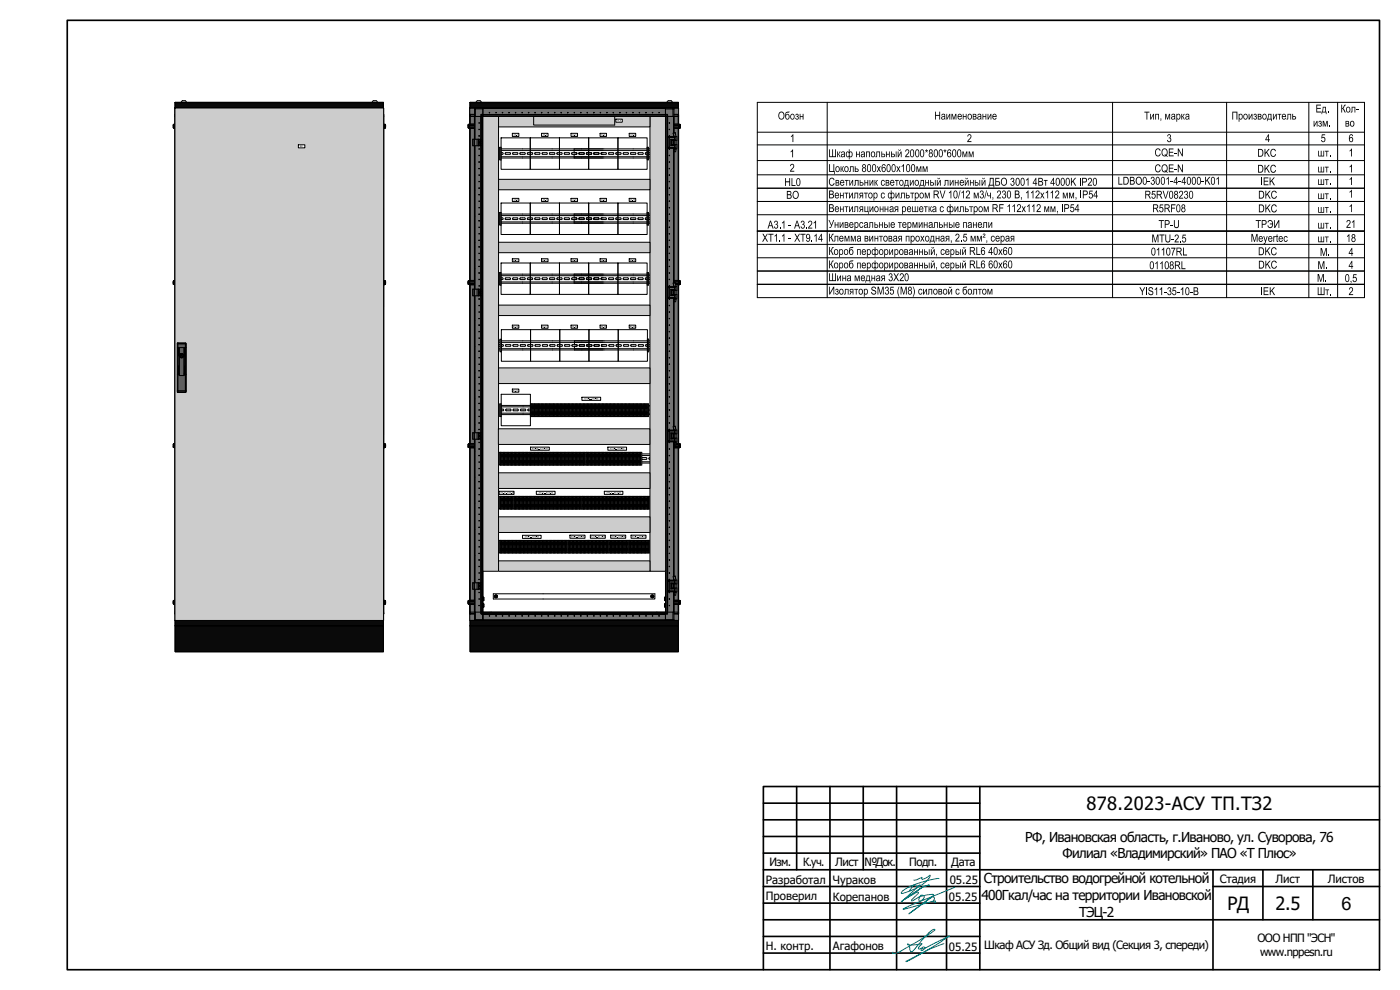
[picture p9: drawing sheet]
<svg xmlns="http://www.w3.org/2000/svg" width="420mm" height="297mm" viewBox="0 0 420 297" stroke-linecap="round" stroke-linejoin="round" font-family="sans-serif">
<defs><g id="words">
<g font-size="5.5">
<text x="326.1" y="243.1">878.2023-АСУ ТП.ТЗ2</text>
<text x="368.4" y="273.1">РД</text>
<text x="382.8" y="273.1">2.5</text>
<text x="402.6" y="272.9">6</text>
</g>
<g font-size="4.1">
<text x="307.7" y="252.6">РФ, Ивановская область, г.Иваново, ул. Суворова, 76</text>
<text x="318.9" y="257.6">Филиал «Владимирский» ПАО «Т Плюс»</text>
<text x="295.3" y="265">Строительство водогрейной котельной</text>
<text x="294.5" y="270">400Гкал/час на территории Ивановской</text>
<text x="323.8" y="275">ТЭЦ-2</text>
</g>
<g font-size="3.4">
<text x="231" y="259.8">Изм.</text>
<text x="241" y="259.8">К.уч.</text>
<text x="250.6" y="259.8">Лист №Док.</text>
<text x="272.9" y="259.8">Подп.</text>
<text x="285.5" y="259.8">Дата</text>
<text x="229.9" y="265.2">Разработал</text>
<text x="250" y="265.1">Чураков</text>
<text x="285" y="265.3">05.25</text>
<text x="366.1" y="264.8">Стадия</text>
<text x="382.7" y="264.8">Лист</text>
<text x="398.5" y="264.8">Листов</text>
<text x="229.9" y="270.2">Проверил</text>
<text x="250" y="270.2">Корепанов</text>
<text x="284.8" y="270.3">05.25</text>
<text x="229.9" y="284.9">Н. контр.</text>
<text x="250" y="285">Агафонов</text>
<text x="284.8" y="285.2">05.25</text>
<text x="295.4" y="284.8">Шкаф АСУ Зд. Общий вид (Секция 3, спереди)</text>
<text x="377.4" y="282.7">ООО НПП &quot;ЭСН&quot;</text>
<text x="378.2" y="286.9">www.nppesn.ru</text>
</g>
</g></defs>
<g fill="none" stroke="#000" stroke-width=".5">
<path d="M20.2 6.1h393.8v284.9h-393.8zM239.1 236v25M249.1 236v55M259.1 236v25M269.1 236v55M284.1 236v55M294.1 236v55M414 236h-184.9v55M229.1 246h184.9M229.1 241h65M229.1 251h65M229.1 256h65"/>
<path d="M229.1 261h184.9M229.1 266h65M229.1 271h65M364 261v30M364 266h50M379 261v15M394 261v15M414 276h-184.9M229.1 286h65M229.1 281h65"/>
</g>
<path d="M281.8 263.7a24.8 24.8 0 0 0-11 3.7l-.3 .6a14.6 14.6 0 0 0 8.4-4.6l.2-.8-2.1 1.2a.32 .32 0 0 1-.4-.1 .32 .32 0 0 1 .1-.5l-1.5 .7-1 .2M286.5 266.2l-15.5 6.5 .2 .1 9.2-2.5a.27 .27 0 0 1 .4 .2 .27 .27 0 0 1-.4 .3l-.3-.5 .3-.5a.47 .47 0 0 0-.1-.6 .47 .47 0 0 0-.5-.1l-7 5.1 7.4-5.7-.4-.2-3.6 .6a.62 .62 0 0 1 1-.1 .62 .62 0 0 1-.1 .9l-1.1 .7-.3-.5 .3-.9-2.1 1.3-.4-.1 2.1-2.2v-.2l-.2-.1-3.9 2.1 5.4-3.6 1.9-.6-1.9 .6-6.4 4.4 5.6-5.1-1.1 .4-.9-.3-1.1 1.6M283.3 283.1a74.6 74.6 0 0 0-11.4 5.4l6-3.2 6.9-4.5-5.4 2.8a4.1 4.1 0 0 1-2.6 1 .36 .36 0 0 1 .3-.5 .36 .36 0 0 1 .4 .5 .6 .6 0 0 1-.4 .6 .6 .6 0 0 1-.7-.3l.3-.4-.8 .3a.54 .54 0 0 1-.3-.6 .54 .54 0 0 1 .5-.4 .51 .51 0 0 0 .5-.7 7.5 7.5 0 0 1-4.3 .2l.2-.1a1.25 1.25 0 0 1 .5 1.5 .57 .57 0 0 0 .3 .8 .57 .57 0 0 0 .8-.2l1.4-1.8a14.6 14.6 0 0 1 4.9-4.7l.2 .1a66.4 66.4 0 0 1-11.9 7.1l-.7 .1v-.4" fill="none" stroke="#008080" stroke-width=".3"/>
<path d="M27.9 17h384.5v193.3h-384.5z" fill="#fff"/>
<g fill="#f2f2f2">
<path d="M148.1 102.3h32.9v2.7h-32.9z"/>
<path d="M172.4 102.3h24.2v2.7h-24.2z"/>
<path d="M148 44.7h32.9v2.7h-32.9z"/>
<path d="M172.3 44.7h24.2v2.7h-24.2z"/>
<path d="M148 64.3h32.9v2.7h-32.9z"/>
<path d="M172.3 64.3h24.2v2.7h-24.2z"/>
<path d="M148 82.3h32.9v2.6h-32.9z"/>
<path d="M172.3 82.3h24.2v2.6h-24.2z"/>
<path d="M148.1 121.6h33v2.8h-33z"/>
<path d="M172.5 121.6h24.2v2.8h-24.2z"/>
<path d="M149.1 136.2h32.9v2.7h-32.9z"/>
<path d="M173.4 136.2h24.2v2.7h-24.2z"/>
<path d="M149.1 149.4h32.9v2.7h-32.9z"/>
<path d="M173.4 149.4h24.2v2.7h-24.2z"/>
<path d="M149.1 162.6h32.9v2.7h-32.9z"/>
<path d="M173.4 162.6h24.2v2.7h-24.2z"/>
</g>
<g fill="#f2f2f2">
<path d="M148.1 103.4h.6l.2 .3-.8 .2z" fill-rule="evenodd"/>
<path d="M172.4 103.4h.6l.2 .3-.8 .2z" fill-rule="evenodd"/>
<path d="M148 45.8h.6l.2 .3-.8 .2z" fill-rule="evenodd"/>
<path d="M172.3 45.8h.7l.1 .3-.8 .2z" fill-rule="evenodd"/>
<path d="M148 65.4h.6l.2 .3-.8 .1z" fill-rule="evenodd"/>
<path d="M172.3 65.4h.7l.1 .3-.8 .1z" fill-rule="evenodd"/>
<path d="M148 83.4h.6l.2 .3-.8 .1z" fill-rule="evenodd"/>
<path d="M172.3 83.4h.6l.2 .3-.8 .1z" fill-rule="evenodd"/>
<path d="M148.1 122.8h.7l.1 .3-.8 .2z" fill-rule="evenodd"/>
<path d="M172.5 122.8h.6l.2 .2-.2 .3h-.6z" fill-rule="evenodd"/>
<path d="M149.1 137.3h.6l.1 .5h-.7z" fill-rule="evenodd"/>
<path d="M173.4 137.3h.6l.2 .3-.2 .2h-.6z" fill-rule="evenodd"/>
<path d="M149.1 150.5h.6l.1 .4-.7 .1z" fill-rule="evenodd"/>
<path d="M173.4 150.5h.6l.2 .3-.2 .2h-.6z" fill-rule="evenodd"/>
<path d="M149.1 163.7h.6l.1 .4-.7 .1z" fill-rule="evenodd"/>
<path d="M173.4 163.7h.6l.2 .3-.8 .2z" fill-rule="evenodd"/>
</g>
<g fill="none" stroke="#000" stroke-width=".3">
<path d="M148 45.1h48.5M148 47h48.5M149.4 45.9l1.4-.1 .2 .3-.2 .2h-1.2zM151.7 45.9l1.3-.1 .2 .3-.2 .2h-1.2zM153.9 45.9l1.3-.1 .2 .3-.2 .2h-1.2zM156.1 45.9l1.3-.1 .3 .3-.3 .2h-1.2zM158.3 45.9l1.3-.1 .3 .3-.2 .2h-1.2zM160.5 45.9l1.4-.1 .2 .3-.2 .2h-1.2zM162.7 45.9l1.4-.1 .2 .3-.2 .2h-1.2zM164.9 45.9l1.4-.1 .2 .3-.2 .2h-1.2zM167.2 45.9l1.3-.1 .2 .3-.2 .2h-1.2zM169.4 45.9l1.3-.1a.26 .26 0 0 1 .3 .2 .26 .26 0 0 1-.3 .3h-1.2z"/>
<path d="M171.6 45.9l1.3-.1 .3 .3-.3 .2h-1.1zM172.3 44.7v1.1M172.3 46.3v1.1M173.7 46.1l.1 .1M173.8 46.2l.2 .1M174 45.8l-.3 .3M174 45.8h1.1l.2 .3-.1 .2-1.4-.1M176 45.9l1.3-.1a.26 .26 0 0 1 .3 .2 .26 .26 0 0 1-.2 .3h-1.2zM178.2 46.2l1.4 .1M178.2 46.2l.2-.4h1.2l.2 .3-.2 .2M178.2 46.2l.2 .1M179.5 45.8l.3 .2-.2 .3"/>
<path d="M180.4 46.1v.1M180.4 45.9l1.4-.1 .2 .3-.2 .2-1.4-.1M180.4 45.9v.2M180.5 45.9l-.1 .2M180.6 45.8l-.1 .1M182.7 45.9l1.3-.1 .2 .3-.2 .2h-1.2zM184.9 45.9l1.3-.1a.26 .26 0 0 1 .2 .2 .26 .26 0 0 1-.2 .3h-1.2zM187.1 45.9l1.3-.1 .2 .3-.2 .2h-1.2zM189.3 45.9l1.3-.1 .2 .3-.1 .2h-1.3zM191.5 45.9l1.3-.1a.26 .26 0 0 1 .3 .2 .26 .26 0 0 1-.2 .3h-1.3zM193.8 46.3h1.3l.2-.2-.2-.3h-1.2l-.2 .3 .2 .2M196.5 45.8h-.4a.26 .26 0 0 0-.2 .2 .26 .26 0 0 0 .2 .3h.4"/>
<path d="M196.5 44.7h-48.5v1.1h.7l.1 .3-.8 .2v1.1h48.5M324.2 53.4v2.3M324.4 57.1v2.4M378.7 53.2v2.4M148 66.6h48.5M148 64.7h48.5M149.4 65.4h1.4l.2 .3-1.4 .2zM151.7 65.4h1.3l.2 .3-1.4 .2zM153.9 65.4h1.3l.2 .3-1.4 .2zM156.1 65.4h1.3l.3 .2-.3 .3h-1.2zM158.3 65.4h1.3l.3 .3-1.4 .2zM160.5 65.4h1.4l.2 .3-1.4 .2z"/>
<path d="M162.7 65.4h1.4l.2 .3-1.4 .2zM164.9 65.4h1.4l.2 .3-1.4 .2zM167.2 65.4h1.3l.2 .3-1.4 .2zM169.4 65.4h1.3a.26 .26 0 0 1 .3 .2 .26 .26 0 0 1-.3 .3h-1.2zM171.6 65.4h1.3l.3 .2-.3 .3h-1.1zM172.3 64.2v1.2M172.3 65.9v1.1M173.7 65.6l.1 .2M173.8 65.8l.2 .1M174 65.4l-.3 .2M174 65.4h1.1l.2 .3-.1 .2-1.4-.1M176 65.4h1.3a.26 .26 0 0 1 .3 .2 .26 .26 0 0 1-.2 .3h-1.2z"/>
<path d="M178.2 65.8l1.4 .1M178.2 65.8l.2-.4h1.2l.2 .2-.2 .3M178.2 65.8l.2 .1M179.5 65.4l.3 .1-.2 .4M180.4 65.6v.2M180.4 65.4h1.4l.2 .2-.2 .3-1.4-.1M180.4 65.4v.2M180.5 65.4l-.1 .2M180.6 65.4h-.1M182.7 65.4h1.3l.2 .3-1.4 .2zM184.9 65.4h1.3a.26 .26 0 0 1 .2 .2 .26 .26 0 0 1-.2 .3h-1.2zM187.1 65.4h1.3l.2 .2-.2 .3h-1.2z"/>
<path d="M189.3 65.4h1.3l.2 .3-1.4 .2zM191.5 65.4h1.3a.26 .26 0 0 1 .3 .2 .26 .26 0 0 1-.2 .3h-1.3zM193.9 65.9l-.2-.3 .2-.2h1.2l.2 .2-.2 .3h-1.3M196.5 65.4h-.4a.26 .26 0 0 0-.2 .2 .26 .26 0 0 0 .2 .3h.4M196.5 64.2h-48.5v1.2h.7l.1 .3-.8 .2v1.1h48.5M318.8 61.3v2.3M148 82.7h48.5M148 84.6h48.5M149.4 83.5l1.4-.1 .2 .3-1.4 .2zM151.8 83.4h1.2l.2 .3-.2 .2h-1.2l-.2-.3zM153.9 83.5l1.3-.1 .2 .3-.2 .2h-1.2zM156.1 83.5l1.3-.1 .3 .2-.3 .3h-1.2z"/>
<path d="M158.3 83.5l1.3-.1 .3 .3-.2 .2h-1.2zM160.5 83.5l1.4-.1 .2 .3-.2 .2h-1.2zM162.7 83.5l1.4-.1 .2 .3-.2 .2h-1.2zM164.9 83.5l1.4-.1 .2 .3-.2 .2h-1.2zM167.2 83.5l1.3-.1 .2 .3-.2 .2h-1.2zM169.4 83.5l1.3-.1a.27 .27 0 0 1 .3 .2 .27 .27 0 0 1-.3 .3h-1.2zM171.7 83.4h1.2l.3 .2-.3 .3h-1.1l-.3-.2zM172.3 82.3v1.1M172.3 83.9v1.1M173.7 83.6l.1 .2M173.8 83.8l.2 .1M174 83.4l-.3 .2"/>
<path d="M174 83.4h1.1l.2 .3-.1 .2-1.4-.1M176 83.5l1.3-.1a.27 .27 0 0 1 .3 .2 .27 .27 0 0 1-.2 .3h-1.2zM178.2 83.8l1.4 .1M178.2 83.8l.2-.4h1.2l.2 .2-.2 .3M178.2 83.8l.2 .1M179.5 83.4l.3 .2-.2 .3M180.4 83.6v.2M180.4 83.5l1.4-.1 .2 .2-.2 .3-1.4-.1M180.4 83.5v.1M180.5 83.5l-.1 .1M180.6 83.4l-.1 .1M182.7 83.5l1.3-.1 .2 .3-.2 .2h-1.2z"/>
<path d="M184.9 83.5l1.3-.1a.27 .27 0 0 1 .2 .2 .27 .27 0 0 1-.2 .3h-1.2zM187.2 83.4h1.2l.2 .2-.2 .3h-1.2l-.2-.2zM189.3 83.5l1.3-.1 .2 .3-.1 .2h-1.3zM191.5 83.5l1.3-.1a.27 .27 0 0 1 .3 .2 .27 .27 0 0 1-.2 .3h-1.3zM193.9 83.9l-.2-.3 .2-.2h1.2l.2 .2-.2 .3h-1.3M196.5 83.4h-.4a.27 .27 0 0 0-.2 .2 .27 .27 0 0 0 .2 .3h.4M196.5 82.3h-48.5v1.1h.6l.2 .3-.8 .2v1.1h48.5M344.1 86.2v2.3M378.7 86.2v2.3M149.6 103.5l1.3-.1 .2 .3-.2 .2h-1.2zM151.8 103.5l1.3-.1 .2 .3-.2 .2h-1.2zM154 103.5l1.3-.1 .2 .3-.2 .2h-1.2z"/>
<path d="M156.2 103.5l1.3-.1 .2 .3-.2 .2h-1.2zM158.4 103.5l1.3-.1 .2 .3-.1 .2h-1.3zM160.6 103.5l1.3-.1 .2 .3-.1 .2h-1.3zM162.8 103.5l1.3-.1 .3 .3-.2 .2h-1.2zM165 103.5l1.4-.1 .2 .3-.2 .2h-1.2zM167.3 103.5l1.3-.1 .2 .3-.2 .2h-1.2zM169.5 103.5l1.3-.1a.26 .26 0 0 1 .2 .2 .26 .26 0 0 1-.2 .3h-1.2zM171.7 103.5l1.3-.1 .2 .3-.2 .2h-1.2zM172.4 102.3v1.1M172.4 103.9v1.1M173.8 103.7l.1 .1M173.9 103.8l.1 .1"/>
<path d="M174 103.4l-.2 .3M174 103.4h1.2l.2 .3-.1 .2h-1.3M174.1 103.4l-.3 .3M176.1 103.5l1.4-.1 .2 .3-.2 .2h-1.3zM178.3 103.8l1.4 .1M178.3 103.8l.2-.4h1.2l.2 .3-.2 .2M178.3 103.8l.2 .1M179.6 103.4l.3 .3-.2 .2M180.5 103.5l1.4-.1 .2 .3-.2 .2h-1.3zM180.7 103.4l-.2 .3 .2 .2M182.8 103.5l1.3-.1 .2 .3-.2 .2h-1.2zM184.9 103.5l1.4-.1a.26 .26 0 0 1 .2 .2 .26 .26 0 0 1-.2 .3h-1.2z"/>
<path d="M187.2 103.5l1.3-.1 .2 .3-.2 .2h-1.2zM189.3 103.5l1.4-.1 .2 .3-.2 .2h-1.2zM191.6 103.5l1.3-.1 .3 .3-.3 .2h-1.2zM193.8 103.5l1.3-.1 .3 .3-.3 .2h-1.1zM196.2 103.9h.4M196.6 103.4l-.6 .1 .2 .4M196.6 102.3h-48.6v1.1h.7l.2 .3-.9 .2v1.1h48.6M196.6 102.7h-48.6M196.6 104.6h-48.6M149.6 122.8l1.3-.1 .2 .4-1.4 .2zM150.5 137.4l1.4-.1 .2 .3-.2 .2h-1.2zM151.8 122.8l1.3-.1a.26 .26 0 0 1 .3 .3 .26 .26 0 0 1-.2 .3h-1.3z"/>
<path d="M152.7 137.4l1.4-.1a.28 .28 0 0 1 .2 .2 .28 .28 0 0 1-.2 .3h-1.2zM154.1 122.8l1.3-.1 .2 .3-.2 .3h-1.2zM155 137.4l1.3-.1a.28 .28 0 0 1 .2 .2 .28 .28 0 0 1-.2 .3h-1.2zM156.2 122.8l1.4-.1 .2 .4-1.5 .2zM157.2 137.4l1.3-.1 .2 .3-.2 .2h-1.2zM158.5 122.8l1.3-.1a.26 .26 0 0 1 .2 .3 .26 .26 0 0 1-.2 .3h-1.2zM159.4 137.4l1.3-.1a.28 .28 0 0 1 .3 .2 .28 .28 0 0 1-.3 .3h-1.2zM160.8 122.8l1.2-.1 .2 .4-1.4 .2-.2-.2zM161.7 137.8h1.3l.2-.3-.2-.2h-1.2l-.2 .2 .2 .3M162.9 122.8l1.3-.1 .2 .4-1.4 .2zM163.8 137.4l1.4-.1 .2 .3-.2 .2h-1.2zM165.1 122.8l1.3-.1 .2 .5-1.4 .1z"/>
<path d="M166 137.4l1.4-.1 .2 .3-.2 .2h-1.2zM167.4 122.8l1.3-.1 .2 .4-1.4 .2zM168.3 137.4l1.3-.1 .2 .3-.2 .2h-1.2zM169.6 122.8l1.3-.1 .2 .4-1.4 .2zM170.7 137.3a.28 .28 0 0 0-.3 .2 .28 .28 0 0 0 .2 .3h1.2l.2-.3-.2-.2h-1.2M171.8 122.8l1.3-.1 .2 .4-1.4 .2zM172.5 121.6v1.1M172.5 123.3v1.1M172.7 137.4l1.3-.1 .2 .3-.2 .2h-1.2zM173.4 136.2v1.1M173.4 137.8v1.1M174 122.8l.1 .5h1.2"/>
<path d="M174.1 122.7l-.1 .1M174.1 122.7l1.3 .1 .1 .3-.2 .2M174.9 137.4l1.3-.1 .2 .3-.2 .2h-1.2zM175.3 122.7a.26 .26 0 0 1 .2 .3 .26 .26 0 0 1-.2 .3M176.2 122.8v.4M176.2 137.3a.28 .28 0 0 1 .3 .2 .28 .28 0 0 1-.3 .3M176.4 122.7l-.2 .1M177 137.5l.3 .3M177.3 137.3l-.3 .2M177.3 137.3h1.1M177.5 122.7l.2 .2-.1 .4-1.4-.1M177.5 122.7l.2 .3-.2 .3"/>
<path d="M177.5 122.7l-1.3 .1M178.3 123l.2 .3M178.4 123l.1 .3M178.4 137.3l.3 .2-.3 .3M178.4 137.3l.3 .2-.2 .3h-1.3M179.3 137.4v.3M179.3 137.4l1.3-.1 .3 .2-.2 .3-1.4-.1M179.7 122.7l.2 .2-.1 .3-1.3 .1M179.7 122.7l.2 .3-.2 .3M179.7 122.7h-1.1l-.2 .3M180.6 123.2l.1 .1M180.6 122.8l1.3-.1 .2 .2-.1 .4h-1.3"/>
<path d="M180.6 122.8v.4M181.5 137.4l1.3-.1 .3 .2-.2 .3h-1.2M181.5 137.4l.2 .4M181.7 137.3l-.2 .1M183.9 137.3h1.2l.2 .3-.2 .2h-1.2l-.2-.3zM184.3 122.8l-.2 .5-1.3-.2 .2-.4 1.3 .1M185 122.8l1.3-.1 .2 .4-1.3 .2zM186.1 137.3a.28 .28 0 0 0-.2 .2 .28 .28 0 0 0 .2 .3h1.2l.2-.3-.2-.2h-1.2M187.2 122.8l1.3-.1 .2 .4-1.3 .2zM188.2 137.4l1.3-.1 .2 .3-.2 .2h-1.2zM189.4 122.8l1.4-.1 .2 .4-1.4 .2zM190.4 137.4l1.3-.1 .2 .2-.2 .3h-1.2z"/>
<path d="M191.7 122.8l1.3-.1 .2 .4-1.4 .2zM192.6 137.4l1.3-.1 .2 .3-.1 .2h-1.3zM193.9 122.8l1.3-.1 .2 .4-1.4 .2zM196.2 137.8h-1.3l-.1-.3 .2-.2h1.1l.2 .2-.1 .3M196.7 122.7l-.5 .1-.2 .2 .2 .3h.5M196.7 121.6h-48.6v1.1l.7 .1 .1 .2-.1 .3h-.7v1.1h48.6M196.7 122.1h-48.6M196.7 124h-48.6M197.6 137.3h-.4l-.2 .2 .1 .3h.5M197.6 136.2h-48.5v1.1h.6l.2 .2-.2 .3h-.6v1.1h48.5M197.6 136.7h-48.5M197.6 138.6h-48.5"/>
<path d="M149.1 149.8h48.5M149.1 151.7h48.5M150.5 150.6l1.4-.1 .2 .3-1.4 .2zM152.7 150.6l1.4-.1a.26 .26 0 0 1 .2 .2 .26 .26 0 0 1-.2 .3h-1.2zM155 150.6l1.3-.1a.26 .26 0 0 1 .2 .2 .26 .26 0 0 1-.2 .3h-1.3zM157.2 150.6l1.3-.1 .2 .3-1.4 .2zM159.4 150.6l1.3-.1a.26 .26 0 0 1 .3 .2 .26 .26 0 0 1-.3 .3h-1.2zM161.8 151l-.2-.3 .2-.2h1.2l.2 .2-.2 .3h-1.3M163.8 150.6l1.4-.1 .2 .3-1.4 .2zM166 150.6l1.4-.1 .2 .3-1.4 .2zM168.3 150.6l1.3-.1 .2 .3-1.4 .2-.2-.2zM170.7 150.5a.26 .26 0 0 0-.3 .2 .26 .26 0 0 0 .2 .3h1.2l.2-.3-.2-.2h-1.2"/>
<path d="M172.7 150.6l1.3-.1 .2 .3-1.4 .2zM173.4 149.4v1.1M173.4 151v1.1M174.9 150.6l1.3-.1 .2 .3-1.4 .2zM176.2 150.5a.26 .26 0 0 1 .3 .2 .26 .26 0 0 1-.3 .3M177 150.7l.3 .3M177.3 150.5l-.3 .2M177.3 150.5h1.1M178.4 150.5l.3 .2-.3 .3M178.4 150.5l.3 .2-.2 .3h-1.3M179.3 150.6v.3M179.3 150.6l1.3-.1 .3 .2-.2 .3-1.4-.1"/>
<path d="M181.5 150.6l1.3-.1 .3 .2-.2 .3h-1.2M181.5 150.6l.2 .4M181.7 150.5l-.2 .1M183.8 150.6l1.3-.1 .2 .3-1.4 .2zM186.1 150.5h1.2l.2 .2-.2 .3h-1.2a.26 .26 0 0 1-.2-.3 .26 .26 0 0 1 .2-.2M188.2 150.6l1.3-.1 .2 .3-1.4 .2zM190.4 150.6l1.3-.1 .2 .2-.2 .3h-1.2zM192.6 150.6l1.3-.1 .2 .3-1.4 .2zM196.2 151h-1.3l-.1-.3 .2-.2h1.1l.2 .2-.1 .3M197.6 150.5h-.4l-.2 .2 .1 .3h.5M197.6 149.4h-48.5v1.1h.6l.2 .2-.2 .3h-.6v1.1h48.5M150.5 163.8l1.4-.1 .2 .3-1.4 .2z"/>
<path d="M152.7 163.8l1.4-.1a.26 .26 0 0 1 .2 .2 .26 .26 0 0 1-.2 .3h-1.2zM155 163.8l1.3-.1a.26 .26 0 0 1 .2 .2 .26 .26 0 0 1-.2 .3h-1.3zM157.2 163.8l1.3-.1 .2 .3-1.4 .2zM159.4 163.8l1.3-.1a.26 .26 0 0 1 .3 .2 .26 .26 0 0 1-.3 .3h-1.2zM161.7 164.2h1.3l.2-.2-.2-.3h-1.2l-.2 .3 .2 .2M163.8 163.8l1.4-.1 .2 .3-1.4 .2zM166 163.8l1.4-.1 .2 .3-1.4 .2zM168.3 163.8l1.3-.1 .2 .3-1.4 .2zM170.6 163.7h1.2l.2 .3-.2 .2h-1.2a.26 .26 0 0 1-.2-.3 .26 .26 0 0 1 .3-.2M172.7 163.8l1.3-.1 .2 .3-1.4 .2zM173.4 162.6v1.1M173.4 164.2v1.1"/>
<path d="M174.9 163.8l1.3-.1 .2 .3-1.4 .2zM176.2 163.7a.26 .26 0 0 1 .3 .2 .26 .26 0 0 1-.3 .3M177 164l.3 .2M177.3 163.7l-.3 .3M177.3 163.7h1.1M178.4 163.7l.3 .3-.3 .2M178.4 163.7l.3 .2-.2 .3h-1.3M179.3 163.8v.3M179.3 163.8l1.3-.1 .3 .3-.2 .2-1.4-.1M181.5 163.8l1.3-.1 .3 .2-.2 .3h-1.2M181.5 163.8l.2 .4M181.7 163.7l-.2 .1"/>
<path d="M183.8 163.7h1.3l.2 .3-1.4 .2-.2-.2zM186.1 163.7h1.2l.2 .3-.2 .2h-1.2a.26 .26 0 0 1-.2-.3 .26 .26 0 0 1 .2-.2M188.2 163.8l1.3-.1 .2 .3-1.4 .2zM190.4 163.8l1.3-.1 .2 .3-.2 .2h-1.2zM192.6 163.8l1.3-.1 .2 .3-1.4 .2zM196.2 164.2h-1.3l-.1-.3 1.3-.2 .2 .2-.1 .3M197.6 163.7h-.5l-.1 .3 .1 .2h.5M197.6 162.6h-48.5v1.1h.6l.2 .3-.2 .2h-.6v1.1h48.5M197.6 163h-48.5M197.6 164.9h-48.5"/>
</g>
<g fill="#000">
<path d="M238.8 34.3a.48 .48 0 0 1 .7-.1 .48 .48 0 0 1 0 .8 .55 .55 0 0 1-.1 .9 .55 .55 0 0 1-.8-.5l.3-.1a.31 .31 0 0 0 .3 .4 .31 .31 0 0 0 .3-.4 .31 .31 0 0 0-.4-.2v-.2l.2-.1a.25 .25 0 0 0 .1-.4 .25 .25 0 0 0-.4 .1l-.3 .1zM240 34.2h.2v.7h.7v-.7h.2v1.7h-.2v-.8h-.7v.8h-.2zM280.6 33.5h.3v1h1v-1h.2v2.4h-.2v-1.1h-1v1.1h-.3zM284 34.2h.3v1.3l.6-1.3h.3v1.7h-.3v-1.3l-.6 1.3h-.3zM285.5 34.2h.4l.4 1.3 .4-1.3h.3v1.7h-.2v-1.4l-.4 1.4h-.2l-.4-1.5v1.5h-.3zM288.9 34.2h.3v.7h.6v-.7h.3v1.7h-.3v-.8h-.6v.8h-.3zM294.9 34.2h.2v.7h.7v-.7h.2v1.7h-.2v-.8h-.7v.8h-.2zM296.4 34.2h.2v1.3l.7-1.3h.2v1.7h-.2v-1.3l-.7 1.3h-.2zM343.4 33.5h1.6v.3h-.7v2.1h-.2v-2.1h-.7zM345.2 34.2h.2v1.3l.7-1.3h.2v1.7h-.2v-1.3l-.7 1.3h-.2zM346.7 34.2h1.1v1.7h-.2v-1.5h-.6v1.5h-.3zM348.3 35.5h.2l-.2 .8z"/>
<path d="M349.7 34.2h.3l.4 1.3 .4-1.3h.4v1.7h-.3v-1.4l-.4 1.4h-.2l-.4-1.5v1.5h-.2zM354.5 34.2h.3v.7l.4-.7h.3l-.5 .8 .6 .9h-.3l-.5-.8v.8h-.3zM369.8 33.5h1.6v2.4h-.3v-2.1h-1v2.1h-.3zM374.7 34.2h.3v1.3l.6-1.3h.3v1.7h-.2v-1.3l-.7 1.3h-.3zM376.3 34.3a.56 .56 0 0 1 .8 0 .56 .56 0 0 1 0 .8 .54 .54 0 0 1-.2 .8 .54 .54 0 0 1-.8-.5l.3-.1a.31 .31 0 0 0 .2 .4 .31 .31 0 0 0 .4-.4 .31 .31 0 0 0-.4-.2v-.2l.3-.1a.25 .25 0 0 0-.1-.4 .25 .25 0 0 0-.3 .1l-.3 .1zM382 34.2h.3v1.3l.6-1.3h.3v1.7h-.3v-1.3l-.6 1.3h-.3zM383.4 34.2h1.1v.2h-.4v1.5h-.2v-1.5h-.5zM386.4 34.2h1.1v1.7h-.2v-1.5h-.7v1.3l-.5 .2v-.3h.3zM394.2 36.3h.3v1.3l.6-1.3h.3v1.7h-.2v-1.3l-.7 1.3h-.3zM395 31.4h1.4v.3h-1.1v.7h1.1v.3h-1.1v.8h1.2v.3h-1.5zM395.8 36.4a.48 .48 0 0 1 .7 0 .48 .48 0 0 1 0 .7 .55 .55 0 0 1-.1 .9 .55 .55 0 0 1-.8-.5l.2-.1a.31 .31 0 0 0 .4 .4 .31 .31 0 0 0 .3-.4 .31 .31 0 0 0-.5-.2v-.2l.3-.1a.25 .25 0 0 0 0-.3 .25 .25 0 0 0-.3 0l-.3 .1zM397 36.3h.4l.3 1.3 .4-1.3h.4v1.7h-.3v-1.4l-.4 1.4h-.2l-.4-1.5v1.5h-.2z"/>
<path d="M398.5 33.4h.2v.4h-.2zM398.9 37.7h.3v.3h-.3zM402.5 31.4h.3v1l.6-.9 .5-.1v.3l-.4 .1a.66 .66 0 0 0 0 1.2l.4 .8h-.3l-.8-1.2v1.2h-.3zM405.6 32h1.1v1.8h-.2v-1.5h-.6l-.1 1.3-.4 .2 .2-.4zM407 32.7h.8v.3h-.8zM235.6 53.4h.2v1h1.1v-1h.2v2.4h-.2v-1.1h-1.1v1.1h-.2zM237.5 53.4h.3v2.1h.9v.3h-1.2zM237.8 44.8h.2v2.4h-.2v-1.8l-.5 .3v-.3zM237.9 40.3h.2v2.3h-.3v-1.8l-.4 .3v-.2zM237.3 49.3a.72 .72 0 0 1 1 .3 .72 .72 0 0 1-.3 1l-.6 .6h1v.3h-1.3l.3-.7a.97 .97 0 0 0 .5-1.4l-.4 .1-.1 .4-.3-.1zM248.8 44.8h.3v2.1h.7v-2.1h.2v2.1h.6v-2.1h.3v2.4h-2.1zM248.8 49.3h.3v2h1v-2h.3l.1 3h-.2v-.7h-1.5z"/>
<path d="M249.1 53.6a.79 .79 0 0 1 .8-.3 .79 .79 0 0 1 .5 .7l-.2 .1a.63 .63 0 0 0-.8-.4 .63 .63 0 0 0-.4 .8 .63 .63 0 0 0 .4 .9 .63 .63 0 0 0 .8-.5l.3 .1a.89 .89 0 0 1-1.1 .7 .89 .89 0 0 1-.6-1.2zM251.3 45.4h.2v.8l.4-.7 .3-.1-.5 .9 .6 .9h-.3l-.5-.8v.8h-.2zM252.1 57.8h.2v.7h.7v-.7h.2v1.7h-.2v-.7h-.7v.7h-.2zM252.3 49.9h.2v.7l.5-.7h.2l-.5 .8 .6 .9h-.3l-.5-.8v.8h-.2zM253.5 57.8h1.1v.3h-.4v1.4h-.3v-1.4h-.4zM253.5 54h1.2v.3h-.5v1.4h-.2v-1.4h-.5zM254.8 57.8h.2v1.3l.7-1.3h.3v1.7h-.3v-1.3l-.6 1.3h-.3zM254.9 54h.2v1.3l.7-1.3h.2v1.7h-.2v-1.3l-.6 1.3h-.3zM255.1 49.9h1.1v1.7h-.2v-1.5h-.7v.9a.42 .42 0 0 1 0 .5 .42 .42 0 0 1-.5 .1v-.2l.3-.1zM256.4 57.8h1.1v1.7h-.2v-1.4h-.6v1.2l-.5 .2 .2-.4zM256.5 54h1.2v1.7h-.3v-1.4h-.6v.8a.42 .42 0 0 1 0 .5 .42 .42 0 0 1-.5 .1v-.2l.2-.1zM256.9 45.4h.3v.8h.6v-.8h.3v1.8h-.3v-.8h-.6v.8h-.3z"/>
<path d="M259.3 57.8h1.1v.3h-.4v1.4h-.2v-1.4h-.5zM259.4 54h.3v.7h.6v-.7h.3v1.7h-.3v-.8h-.6v.8h-.3zM259.9 45.4h1.1v1.8h-.2v-1.5h-.7v1.5h-.2zM261 54h.2v1.3l.6-1.3h.3v1.7h-.2v-1.3l-.7 1.3h-.2zM262.5 54h.2v.7l.5-.6 .2-.1-.5 .8 .6 .9h-.3l-.5-.8v.8h-.2zM263 45.4h1.1v1.8h-.2v-1.5h-.7v1.3l-.5 .2 .3-.4zM263.1 49.9h.3l.3 .6 .4-.6h.3l-.5 .8 .5 .9h-.3l-.4-.7-.3 .7h-.3l.5-.9zM264.7 57.9h.7l.1 .4-.2 .1a.4 .4 0 0 0-.5-.4 .4 .4 0 0 0-.2 .7 .41 .41 0 0 0 .2 .6 .41 .41 0 0 0 .5-.4h.3a.64 .64 0 0 1-.8 .7 .64 .64 0 0 1-.5-.9zM264.7 54.1h.7l.2 .4h-.3a.4 .4 0 0 0-.5-.3 .4 .4 0 0 0-.2 .6 .41 .41 0 0 0 .2 .7 .41 .41 0 0 0 .6-.4h.2a.64 .64 0 0 1-.8 .6 .64 .64 0 0 1-.4-.8zM265.9 45.4h.2v.8h.7v-.8h.2v1.8h-.2v-.8h-.7v.8h-.2zM268.6 54h1.1v.3h-.4v1.4h-.3v-1.4h-.4zM268.8 57.8h.2v1.3l.7-1.3h.2v1.7h-.2v-1.3l-.7 1.3h-.2z"/>
<path d="M269 49.9h.3l.3 .6 .3-.6h.3l-.4 .8 .5 .9h-.3l-.4-.7-.4 .7h-.2l.5-.9zM270.4 57.8h1.1v1.7h-.2v-1.4h-.6l-.1 1.3-.4 .1 .2-.4zM271.2 49.2l.1 2.4h-.2v-1.8l-.5 .3v-.3zM271.9 45a.72 .72 0 0 1 1 .2 .72 .72 0 0 1-.4 1l-.5 .7h.9v.3h-1.3l.3-.7a.97 .97 0 0 0 .5-1.4l-.7 .4zM273.1 54h.2v1.3l.6-1.3h.3v1.7h-.2v-1.3l-.7 1.3h-.2zM273.2 57.8h1.1v.3h-.4v1.4h-.2v-1.4h-.5zM275 49.9h.4l.4 1.4 .4-1.4h.3v1.7h-.2v-1.4l-.4 1.4h-.3l-.3-1.4v1.4h-.3zM276.9 49.9h.4l.3 1.4 .4-1.4h.4v1.7h-.3v-1.4l-.4 1.4h-.2l-.4-1.4v1.4h-.2zM277.5 57.8h.4l.4 1.4 .4-1.4h.3v1.7h-.2v-1.4l-.4 1.4h-.2l-.4-1.4v1.4h-.3zM277.7 45l.3 .2v-.4h.2l-.1 .4 .3-.2 .1 .2-.3 .1 .2 .3-.2 .2-.1-.4-.2 .4-.2-.2 .2-.3-.3-.1zM277.7 54h.2v.7h.7v-.7h.2v1.7h-.2v-.8h-.7v.8h-.2zM282 57.2h.3l.6 2.1 .6-2.1h.2l-.7 2.3h-.3z"/>
<path d="M283.2 45l.3 .2v-.4h.2v.4l.3-.2v.2l-.3 .1 .2 .3-.1 .2-.2-.4-.2 .4-.1-.2 .2-.3-.3-.1zM283.5 54h1.1v1.7h-.2v-1.4h-.6v.8a.42 .42 0 0 1-.1 .5 .42 .42 0 0 1-.4 .1v-.2l.2-.1zM285 54h.3v1.3l.6-1.3h.3v1.7h-.2v-1.3l-.7 1.3h-.3zM285.4 57.2l.1 2.3h-.2v-1.8l-.5 .3v-.3zM286.5 54h.3v.7h.6v-.7h.3v1.7h-.3v-.8h-.6v.8h-.3zM288.1 57.1h.2l-.6 2.5h-.2zM288.8 45.4h.4l.4 1.4 .4-1.4h.3v1.8h-.2v-1.4l-.4 1.4h-.2l-.4-1.5v1.5h-.3zM289.1 57.2l.2 2.3h-.3v-1.8l-.4 .3v-.3zM290.7 45.4h.4l.4 1.4 .4-1.4h.3v1.8h-.2v-1.4l-.5 1.4h-.2l-.4-1.5v1.5h-.2zM291.1 54h.2v.7h.7v-.7h.2v1.7h-.2v-.8h-.7v.8h-.2zM290.1 57.3a.71 .71 0 0 1 1 .3 .71 .71 0 0 1-.4 1l-.5 .6h.9v.3h-1.3l.4-.7a.99 .99 0 0 0 .4-1.4l-.7 .4zM290.5 40.4a.71 .71 0 0 1 1 .3 .71 .71 0 0 1-.3 1l-.6 .7h.9v.2h-1.2l.3-.7a.94 .94 0 0 0 .5-1.4l-.8 .5z"/>
<path d="M292.2 57.8h.4l.4 1.4 .4-1.4h.3v1.7h-.2v-1.4l-.4 1.4h-.2l-.4-1.4v1.4h-.3zM294.2 57.3a.59 .59 0 0 1 .9 .1 .59 .59 0 0 1-.2 .9 .66 .66 0 0 1 .2 1.1 .66 .66 0 0 1-1.1-.5h.3v.2a.42 .42 0 0 0 .7-.2 .42 .42 0 0 0-.5-.5v-.3a.35 .35 0 0 0 .5-.2 .35 .35 0 0 0-.3-.4 .35 .35 0 0 0-.4 .3h-.3zM296 57.1h.2l-.6 2.5h-.2zM296.2 57.8h.3v.3a.41 .41 0 0 0 .1 .5 .41 .41 0 0 0 .5 0v-.8h.3v1.7h-.3v-.7h-.7zM297.8 59.2h.3l-.2 .8zM299.4 57.3a.72 .72 0 0 1 1 .3 .72 .72 0 0 1-.3 1l-.6 .6h.9v.3h-1.2l.3-.7a.96 .96 0 0 0 .5-1.4l-.8 .4zM300.9 57.3a.59 .59 0 0 1 .9 .1 .59 .59 0 0 1-.2 .9 .66 .66 0 0 1 .1 1.1 .66 .66 0 0 1-1-.5h.2l.1 .2a.42 .42 0 0 0 .7-.2 .42 .42 0 0 0-.6-.5l.1-.3a.35 .35 0 0 0 .5-.2 .35 .35 0 0 0-.3-.4 .35 .35 0 0 0-.4 .3h-.3zM303.5 53.5a.59 .59 0 0 1 .8 .1 .59 .59 0 0 1-.2 .8 .66 .66 0 0 1 .2 1.2 .66 .66 0 0 1-1.1-.5h.3v.2a.42 .42 0 0 0 .7-.2 .42 .42 0 0 0-.5-.5v-.3a.35 .35 0 0 0 .5-.2 .35 .35 0 0 0-.3-.4 .35 .35 0 0 0-.4 .3h-.3zM306.4 59.2h.3l-.3 .8zM308.5 53.3l.2 2.4h-.3v-1.8l-.5 .3v-.3zM308.5 57.2h.2v2.3h-.3v-1.8l-.5 .3zM310 57.2l.1 2.3h-.2v-1.8l-.5 .3v-.3z"/>
<path d="M311 57.3a.71 .71 0 0 1 1 .3 .71 .71 0 0 1-.4 1l-.5 .6h.9v.3h-1.3l.4-.7a.99 .99 0 0 0 .4-1.4l-.7 .4zM312.2 57.8h.3l.3 .6 .3-.6h.3l-.5 .8 .6 .9h-.3l-.4-.7-.4 .7h-.2l.5-.9zM313.3 54h1.1v.3h-.4v1.4h-.3v-1.4h-.4zM314.4 57.2l.1 2.3h-.2v-1.8l-.5 .3zM315.9 57.2l.1 2.3h-.2v-1.8l-.5 .3zM316.9 57.3a.72 .72 0 0 1 1 .3 .72 .72 0 0 1-.4 1l-.6 .6h1v.3h-1.3l.3-.7a.96 .96 0 0 0 .5-1.4l-.4 .1-.1 .4-.2-.1zM319 57.8h.3l.4 1.4 .4-1.4h.4v1.7h-.3v-1.4l-.4 1.4h-.2l-.4-1.4v1.4h-.2zM320.8 57.8h.4l.4 1.4 .4-1.4h.3v1.7h-.2v-1.4l-.4 1.4h-.2l-.4-1.4v1.4h-.3zM321.4 53.4h.3v1.1l.9-1.1h.4l-.9 .9 .9 1.4h-.3l-.7-1.2-.3 .4v.8h-.3zM322.8 59.2h.3l-.3 .8zM327 57.2h.9v.3h-.7l-.1 .6a.7 .7 0 0 1 .9 .8 .7 .7 0 0 1-1.2 .4l-.1-.4h.3a.45 .45 0 0 0 .6 .3 .45 .45 0 0 0 .1-.7l-.3-.3-.6 .2zM326.7 53.5a.71 .71 0 0 1 1 .3 .71 .71 0 0 1-.4 1l-.5 .6h.9v.3h-1.3l.4-.7a.95 .95 0 0 0 .4-1.4l-.7 .4z"/>
<path d="M335.6 53.1h.3v2h1v.3h-1.3zM344.5 54.4h.7v.3h-.7zM345.6 53.2a.59 .59 0 0 1 .8 .1 .59 .59 0 0 1-.2 .8 .66 .66 0 0 1 .2 1.2 .66 .66 0 0 1-1.1-.5h.3v.2a.42 .42 0 0 0 .7-.2 .42 .42 0 0 0-.5-.5v-.3a.35 .35 0 0 0 .5-.2 .35 .35 0 0 0-.3-.4 .35 .35 0 0 0-.4 .3h-.3zM345.8 57.3h1v.3h-.8l-.1 .6a.69 .69 0 0 1 .9 .3 .69 .69 0 0 1-.3 .9 .69 .69 0 0 1-.9-.2v-.2h.2a.45 .45 0 0 0 .7 .3 .45 .45 0 0 0 .1-.7l-.4-.3-.6 .2zM347 44.8a.79 .79 0 0 1 .8-.3 .79 .79 0 0 1 .5 .7l-.2 .1a.63 .63 0 0 0-.9-.4 .63 .63 0 0 0-.3 .8 .64 .64 0 0 0 .4 .9 .64 .64 0 0 0 .8-.5l.2 .1a.89 .89 0 0 1-1.1 .7 .89 .89 0 0 1-.6-1.2zM347 49.5a.78 .78 0 0 1 .8-.2 .78 .78 0 0 1 .5 .7l-.2 .1a.63 .63 0 0 0-.9-.5 .63 .63 0 0 0-.3 .9 .64 .64 0 0 0 .4 .9 .64 .64 0 0 0 .8-.5h.2a.89 .89 0 0 1-1.1 .8 .89 .89 0 0 1-.6-1.2zM348.9 57.2h.3l.6 2.2 .6-2.2h.3l-.8 2.4h-.2zM350.5 40.4a.58 .58 0 0 1 .8 .1 .58 .58 0 0 1-.1 .9 .66 .66 0 0 1 .1 1.1 .66 .66 0 0 1-1-.5h.2l.1 .2a.42 .42 0 0 0 .7-.2 .42 .42 0 0 0-.6-.5l.1-.2a.36 .36 0 0 0 .4-.3 .36 .36 0 0 0-.3-.4 .36 .36 0 0 0-.4 .3h-.2zM350.6 53l.2 2.4h-.3v-1.8l-.5 .3v-.3zM350.8 44.6h1.4v.2h-1.2v.8h1.1v.2h-1.1v.8h1.2v.3h-1.4zM350.8 49.3h1.4v.3h-1.2v.7h1.1v.3h-1.1v.8h1.2v.3h-1.4zM351.3 54.4h.8v.3h-.8z"/>
<path d="M352.5 45.9h.7v.3h-.7zM352.5 50.7h.7v.3h-.7zM353.5 44.6h.2l1 1.8v-1.8h.3v2.3h-.3l-1-1.8v1.8h-.2zM353.5 49.3h.2l1 1.9v-1.9h.3v2.4h-.3l-1-1.9v1.9h-.2zM353.7 54.4h.8v.3h-.8zM354 57.4a.72 .72 0 0 1 1.1 .3 .72 .72 0 0 1-.4 1l-.6 .6h1v.3h-1.3l.3-.7a.99 .99 0 0 0 .5-1.4l-.4 .1-.1 .4-.3-.1zM355.5 57.4a.59 .59 0 0 1 .9 .1 .59 .59 0 0 1-.2 .8 .66 .66 0 0 1 .2 1.2 .66 .66 0 0 1-1.1-.5l.3-.1v.3a.42 .42 0 0 0 .7-.2 .42 .42 0 0 0-.5-.5v-.3a.36 .36 0 0 0 .5-.2 .36 .36 0 0 0-.3-.5 .36 .36 0 0 0-.4 .4l-.2-.1zM360.6 54.4h.8v.3h-.8zM361.7 53.1h.2v1.1l1-1.1h.4l-.9 .9 .9 1.4h-.4l-.6-1.2-.4 .4v.8h-.2zM365.6 53l.2 2.4h-.3v-1.8l-.4 .3v-.3zM379.3 53.2h1.4v.3h-1.2v.7h1.1v.3h-1.1v.8h1.2v.3h-1.4zM379.5 44.7h.3v1.1l.9-1.1h.4l-.9 .9 .9 1.4h-.3l-.7-1.2-.3 .4v.8h-.3z"/>
<path d="M379.5 49.5h.3v1.1l.9-1.1h.4l-.9 .9 .9 1.4h-.3l-.7-1.2-.3 .4v.8h-.3zM379.8 57.2h.2v1.2l1-1.2h.3l-.8 1 .9 1.4h-.4l-.7-1.2-.3 .4v.8h-.2zM381 53.2h.3v1.2l1-1.2h.3l-.8 1 .8 1.4h-.3l-.7-1.2-.3 .4v.8h-.3zM381.6 44.9a.79 .79 0 0 1 .8-.2 .79 .79 0 0 1 .5 .6l-.2 .1a.63 .63 0 0 0-.9-.4 .63 .63 0 0 0-.3 .8 .64 .64 0 0 0 .4 1 .64 .64 0 0 0 .8-.6l.3 .1a.89 .89 0 0 1-1.2 .7 .89 .89 0 0 1-.6-1.2zM381.6 49.7a.78 .78 0 0 1 .8-.2 .78 .78 0 0 1 .5 .6l-.2 .1a.63 .63 0 0 0-.9-.4 .63 .63 0 0 0-.3 .8 .64 .64 0 0 0 .4 .9 .64 .64 0 0 0 .8-.5l.3 .1a.89 .89 0 0 1-1.2 .7 .89 .89 0 0 1-.6-1.2zM381.8 57.4a.79 .79 0 0 1 .8-.2 .79 .79 0 0 1 .6 .7l-.3 .1a.62 .62 0 0 0-.8-.4 .62 .62 0 0 0-.3 .8 .65 .65 0 0 0 .3 .9 .65 .65 0 0 0 .9-.5l.2 .1a.9 .9 0 0 1-1.1 .7 .9 .9 0 0 1-.6-1.2zM395.6 45.2h.2v1.5h.6v-1.5h.2v1.5h.6v-1.5h.2v1.7h-1.8zM395.6 50h.2v1.5h.6v-1.5h.2v1.5h.6v-1.5h.2v1.7h-1.8zM395.6 53.8h.2v1.5h.6v-1.5h.2v1.5h.6v-1.5h.2v1.7h-1.8zM395.6 58h.2v1.5h.6v-1.5h.2v1.5h.6v-1.5h.2v1.7h-1.8zM396.7 40.3h1v.3h-.8l-.1 .6a.69 .69 0 0 1 .9 .3 .69 .69 0 0 1-.2 .9 .69 .69 0 0 1-1-.2v-.2h.2a.45 .45 0 0 0 .7 .4 .45 .45 0 0 0 .1-.8l-.4-.3-.6 .2zM397.6 45.2h1.1v.3h-.4v1.4h-.2v-1.4h-.5z"/>
<path d="M397.6 50h1.1v.3h-.4v1.4h-.2v-1.4h-.5zM397.6 53.8h1.1v.2h-.4v1.5h-.2v-1.5h-.5zM397.6 58h1.1v.3h-.4v1.4h-.2v-1.4h-.5zM399 46.6h.3v.3h-.3zM399 51.4h.3v.3h-.3zM399 55.2h.3v.3h-.3zM399 59.4h.3v.3h-.3zM405.6 56.9l.1 2.4h-.2v-1.8l-.5 .3v-.3zM405.6 44.6h.2v2.3h-.3v-1.8l-.5 .4v-.3zM405.6 49.4h.2v2.3h-.3v-1.8l-.5 .3zM405.6 53.1h.2v2.4h-.3v-1.8l-.5 .3zM228.8 70.1h.3l.5 .9 .6-.9h.2l-.6 1.2 .7 1.2h-.3l-.6-1-.6 1h-.3l.8-1.2z"/>
<path d="M230.6 70.1h1.5v.3h-.6v2.1h-.3v-2.1h-.6zM232.5 66.4a.58 .58 0 0 1 .8 .1 .58 .58 0 0 1-.1 .8 .66 .66 0 0 1 .1 1.1 .66 .66 0 0 1-1-.5h.2l.1 .3a.42 .42 0 0 0 .7-.2 .42 .42 0 0 0-.6-.5l.1-.3a.36 .36 0 0 0 .4-.2 .36 .36 0 0 0-.3-.5 .36 .36 0 0 0-.4 .4l-.2-.1zM233 70.1l.2 2.4h-.3v-1.8l-.4 .3zM233.9 72.2h.3v.3h-.3zM234 68.2h.2v.4h-.2zM235.3 70.1l.1 2.4h-.2v-1.8l-.5 .3v-.3zM235.3 66.2l.1 2.4h-.2v-1.9l-.5 .4v-.3zM236.7 71.5h.8v.3h-.8zM236.7 67.6h.8v.3h-.8zM238.5 70.1h.2l.6 .9 .5-.9h.3l-.7 1.2 .7 1.2h-.3l-.5-1-.6 1h-.3l.7-1.2zM240.5 66.4a.58 .58 0 0 1 .9 .1 .58 .58 0 0 1-.2 .8 .66 .66 0 0 1 .1 1.1 .66 .66 0 0 1-1-.5h.2l.1 .3a.42 .42 0 0 0 .7-.2 .42 .42 0 0 0-.5-.5v-.3a.35 .35 0 0 0 .4-.2 .35 .35 0 0 0-.3-.5 .35 .35 0 0 0-.4 .4l-.2-.1zM240.2 70.1h1.5v.3h-.6v2.1h-.3v-2.1h-.6z"/>
<path d="M241.9 68.2h.3v.4h-.3zM243.5 72.2h.3v.3h-.3zM242.7 66.4a.72 .72 0 0 1 1.1 .2 .72 .72 0 0 1-.4 1l-.6 .7h1v.3h-1.3l.3-.7a.96 .96 0 0 0 .5-1.4l-.4 .1-.1 .3h-.3zM244.7 66.2h.2v2.4h-.2v-1.9l-.5 .4zM244.9 70.1l.2 2.4h-.3v-1.8l-.4 .3zM248.7 66h.2l.6 1.5 .6-1.5h.2l-1 2.4-.4-.1v-.2h.4l.1-.4zM248.8 70.1h.3v1l.4-.3a.66 .66 0 0 1 .7-.7v.3l-.4 .2a.69 .69 0 0 0 0 1.1l.4 .8h-.3l-.8-1.1v1.1h-.3zM248.8 78.1h.3v1.1l.4-.3a.66 .66 0 0 1 .7-.8v.3l-.4 .2a.68 .68 0 0 0 0 1.1l.4 .8h-.3l-.8-1.1v1.1h-.3zM248.8 74.1h.3v1.1l.4-.3a.66 .66 0 0 1 .7-.8v.3l-.4 .2a.69 .69 0 0 0 0 1.1l.4 .8h-.3l-.8-1.1v1.1h-.3zM250.5 70.8h1.1v1.7h-.3v-1.5h-.6v1.2l-.5 .3 .3-.4zM250.5 66.7h.2v.7h.7v-.7h.2v1.7h-.2v-.8h-.7v.8h-.2zM252 66.7h.2v1.3l.7-1.3h.2v1.7h-.2v-1.3l-.6 1.3h-.3z"/>
<path d="M252.1 61.9h.2v.7h.7v-.7h.2v1.7h-.2v-.7h-.7v.7h-.2zM253.5 61.9h1.1v.2h-.4v1.5h-.3v-1.5h-.4zM253.5 70.8h.3l.4 1.3 .4-1.3h.3v1.7h-.2v-1.4l-.4 1.4h-.2l-.4-1.5v1.5h-.2zM254.8 61.9h.2v1.3l.7-1.3h.3v1.7h-.3v-1.3l-.6 1.3h-.3zM255.3 70.8h.4l.4 1.3 .4-1.3h.3v1.7h-.2v-1.4l-.4 1.4h-.2l-.4-1.5v1.5h-.3zM256.4 61.9h1.1v1.7h-.2v-1.5h-.6v1.3l-.5 .2 .2-.4zM257.2 78.8h1.1v1.7h-.2v-1.5h-.7v1.5h-.2zM257.2 74.8h1.1v1.7h-.2v-1.5h-.7v1.5h-.2zM258.1 66.8a.56 .56 0 0 1 .6-.2 .56 .56 0 0 1 .4 .6h-.3a.41 .41 0 0 0-.5-.3 .41 .41 0 0 0-.2 .6 .41 .41 0 0 0 .2 .6 .41 .41 0 0 0 .6-.4l.2 .1a.64 .64 0 0 1-.8 .6 .64 .64 0 0 1-.4-.9zM259.4 61.9h.3v1.5h.6v-1.5h.3l.1 2.4h-.2v-.7h-1.1zM260.9 70.8h.2v1.3l.7-1.3h.3v1.7h-.3v-1.3l-.6 1.3h-.3zM260.9 66.7h1.1v1.7h-.2v-1.5h-.6v.9a.42 .42 0 0 1-.1 .4 .42 .42 0 0 1-.4 .2l.2-.4z"/>
<path d="M261 61.9h.2v1.3l.6-1.3h.3v1.7h-.2v-1.3l-.7 1.3h-.2zM262.5 70.8h.2v.7h.6v-.7h.3v1.7h-.3v-.8h-.6v.8h-.2zM263.8 70.8h1.2v.2h-.5v1.5h-.2v-1.5h-.5zM263.8 66.7h.3v.7h.6v-.7h.3v1.7h-.3v-.8h-.6v.8h-.3zM264 61.9h.3v.7h.6v-.7h.2v1.7h-.2v-.7h-.6v.7h-.3zM265.5 61.9h.2v.7h.7v-.7h.2v1.7h-.2v-.7h-.7v.7h-.2zM266.9 78.8h.2v1.3l.7-1.3h.2v1.7h-.2v-1.3l-.7 1.3h-.2zM266.9 74.8h.2v1.3l.7-1.3h.2v1.7h-.2v-1.3l-.7 1.3h-.2zM269.5 66.7h1.1v.2h-.4v1.5h-.3v-1.5h-.4zM271.8 70.8h1.1v1.7h-.2v-1.5h-.6v1.5h-.3zM273.8 61.9h.2v1.5h.5v-1.5h.3v1.5h.5v-1.5h.3v1.7h-1.8zM273.8 66.7h.4l.4 1.3 .4-1.3h.3v1.7h-.2v-1.4l-.4 1.4h-.2l-.4-1.5v1.5h-.3z"/>
<path d="M274.4 78.8h.2v.7h.6v-.7h.3v1.7h-.3v-.7h-.6v.7h-.2zM274.4 74.8h.2v.7h.6v-.7h.3v1.7h-.3v-.8h-.6v.8h-.2zM275.7 66.7h.3v1.3l.6-1.3h.3v1.7h-.3v-1.3l-.6 1.3h-.3zM275.9 78.8h.2v.7h.6v-.7h.3v1.7h-.3v-.7h-.6v.7h-.2zM275.9 74.8h.2v.7h.6v-.7h.3v1.7h-.3v-.8h-.6v.8h-.2zM276.2 70.8h.3l.3 .6 .3-.6h.3l-.4 .8 .5 .9h-.3l-.4-.7-.4 .7h-.2l.5-.9zM277.2 66.7h.3v.7h.6v-.7h.3v1.7h-.3v-.8h-.6v.8h-.3zM277.3 61.9h1.1v.2h-.4v1.5h-.3v-1.5h-.4zM278.7 61.9h.2v.8l.4-.7 .4-.1-.5 .8 .5 .9h-.2l-.6-.8v.8h-.2zM280.4 66.7h1.1v1.7h-.3v-1.5h-.6v.9a.42 .42 0 0 1 0 .4 .42 .42 0 0 1-.5 .2v-.3h.2zM280.8 70.8h.2v.7h.7v-.7h.2v1.7h-.2v-.8h-.7v.8h-.2zM281 76.2h.2l-.2 .8z"/>
<path d="M282.2 62.1a.57 .57 0 0 1 .6-.2 .57 .57 0 0 1 .4 .5l-.2 .1a.4 .4 0 0 0-.5-.4 .4 .4 0 0 0-.2 .7 .41 .41 0 0 0 .2 .6 .41 .41 0 0 0 .5-.4h.3a.64 .64 0 0 1-.8 .7 .64 .64 0 0 1-.5-.9zM283.2 66.7h.3v.7h.7v-.7h.2v1.7h-.2v-.8h-.7v.8h-.3zM282.5 79a.58 .58 0 0 1 .6-.2 .58 .58 0 0 1 .4 .5l-.2 .1a.41 .41 0 0 0-.6-.4 .41 .41 0 0 0-.2 .7 .41 .41 0 0 0 .2 .6 .41 .41 0 0 0 .6-.4h.2a.64 .64 0 0 1-.8 .6 .64 .64 0 0 1-.4-.8zM282.5 75a.57 .57 0 0 1 .6-.2 .57 .57 0 0 1 .4 .5h-.2a.41 .41 0 0 0-.6-.3 .41 .41 0 0 0-.2 .6 .41 .41 0 0 0 .2 .6 .41 .41 0 0 0 .6-.3h.2a.64 .64 0 0 1-.8 .6 .64 .64 0 0 1-.4-.9zM285.4 72.1h.2l-.2 .8zM286.5 61.9h.2v1.3l.6-1.3h.3v1.7h-.2v-1.3l-.7 1.3h-.2zM286.9 70.3a.72 .72 0 0 1 1.1 .2 .72 .72 0 0 1-.4 1l-.6 .7h1v.3h-1.3l.3-.7a.96 .96 0 0 0 .5-1.4l-.8 .4zM288.1 61.9h1.1v1.7h-.2v-1.5h-.6v.9a.42 .42 0 0 1-.1 .5 .42 .42 0 0 1-.4 .1v-.2l.2-.1zM288.3 72.1h.3v.4h-.3zM289.2 70.1h1v.3h-.8l-.1 .7a.7 .7 0 0 1 1 .7 .7 .7 0 0 1-1.2 .4l-.1-.3 .3-.1a.45 .45 0 0 0 .6 .4 .45 .45 0 0 0 .1-.7l-.4-.3-.6 .2zM289 66.7h1.1v1.7h-.2v-1.5h-.6v1.5h-.3zM290.9 61.9h1.1v.2h-.4v1.5h-.3v-1.5h-.4z"/>
<path d="M291.3 70.8h.4l.3 1.3 .5-1.3h.3v1.7h-.2v-1.4l-.4 1.4h-.3l-.4-1.5v1.5h-.2zM292 66.7h.2v.7h.7v-.7h.2v1.7h-.2v-.8h-.7v.8h-.2zM293 74.1h.3v2.1h.9v.3h-1.2zM293.2 70.8h.3l.4 1.3 .4-1.3h.4v1.7h-.3v-1.4l-.4 1.4h-.2l-.4-1.5v1.5h-.2zM295.1 70.2a.43 .43 0 0 1 .6 .1 .43 .43 0 0 1-.3 .6l-.2 .2h.5v.2h-.8l.6-.9-.2-.1-.4 .1zM295.1 66.7h1.1v1.7h-.2v-1.5h-.6v.9a.42 .42 0 0 1-.1 .4 .42 .42 0 0 1-.4 .2l.2-.4zM295.2 61.9h.4l.4 1.4 .4-1.4h.3v1.7h-.2v-1.3l-.4 1.3h-.2l-.4-1.4v1.4h-.3zM296 72.1h.3l-.2 .8zM296.6 66.7h.3v1.3l.6-1.3h.3v1.7h-.3v-1.3l-.6 1.3h-.3zM297.5 71a.57 .57 0 0 1 .7-.3 .57 .57 0 0 1 .4 .6h-.3a.41 .41 0 0 0-.5-.3 .41 .41 0 0 0-.2 .6 .41 .41 0 0 0 .2 .6 .41 .41 0 0 0 .6-.4l.2 .1a.64 .64 0 0 1-.8 .6 .64 .64 0 0 1-.4-.9zM299.6 74.8h.3l.3 .6 .4-.6h.3l-.5 .8 .5 .9h-.3l-.4-.7-.3 .7h-.3l.5-.9zM299.9 61.3h1.3v.3h-1v.7h.9v.2h-.9v1.1h-.3z"/>
<path d="M302.9 61.3l.2 2.3h-.3v-1.8l-.4 .3zM304.4 61.3l.2 2.3h-.3v-1.8l-.4 .3zM305.4 61.4a.72 .72 0 0 1 1 .3 .72 .72 0 0 1-.3 1l-.6 .7h.9v.2h-1.3l.4-.7a.97 .97 0 0 0 .5-1.4l-.4 .1-.2 .4-.2-.1zM306.6 61.9h.3l.3 .6 .4-.6h.3l-.5 .8 .5 .9h-.3l-.4-.7-.3 .7h-.3l.5-.9zM308.8 61.3h.2v2.3h-.3v-1.8l-.4 .3zM310.3 61.3l.1 2.3h-.2v-1.8l-.5 .3zM311.3 61.4a.71 .71 0 0 1 1 .3 .71 .71 0 0 1-.3 1l-.6 .7h.9v.2h-1.2l.3-.7a.98 .98 0 0 0 .5-1.4l-.4 .1-.1 .4-.3-.1zM313.4 61.9h.4l.3 1.4 .4-1.4h.4v1.7h-.2v-1.3l-.4 1.3h-.3l-.4-1.4v1.4h-.2zM315.3 61.9h.3l.4 1.4 .4-1.4h.3v1.7h-.2v-1.3l-.4 1.3h-.2l-.4-1.4v1.4h-.2zM317.2 63.3h.3l-.2 .8zM321.4 61.3h.9v.3h-.7l-.1 .6a.7 .7 0 0 1 .9 .8 .7 .7 0 0 1-1.2 .4v-.4h.2a.45 .45 0 0 0 .6 .4 .45 .45 0 0 0 .2-.8l-.4-.3-.6 .2zM345.8 70.4h.4l.6 2 .5-2h.4v2.3h-.3v-2l-.6 2h-.2l-.5-2v2h-.3z"/>
<path d="M348.1 61.3h1v.3h-.8l-.1 .7a.7 .7 0 0 1 1 .7 .7 .7 0 0 1-1.2 .4l-.1-.3 .2-.1a.45 .45 0 0 0 .7 .4 .45 .45 0 0 0 .1-.7l-.4-.3-.6 .1zM347.7 74.3l.2 2.4h-.2v-1.9l-.5 .4zM347.8 66h1.5v.3h-.7v2.1h-.2v-2.1h-.6zM347.9 70.4h1.6v.2h-.7v2.1h-.2v-2.1h-.7zM349.2 74.3h.2v2.4h-.3v-1.9l-.4 .4zM349.7 70.4h.3v1.3a.55 .55 0 0 0 .5 .8 .55 .55 0 0 0 .5-.8v-1.3h.2v1.3a.8 .8 0 0 1-.7 1.1 .8 .8 0 0 1-.8-1.1zM351.2 67.4h.8v.3h-.8zM351.5 61.3h1.3v.3h-1.1v.7h.9v.3h-.9v1.1h-.2zM351.5 74.3h1.3l-.8 2.4h-.2v-.5l.6-1.6h-.9zM351.6 71.7h.7v.3h-.7zM352.3 66h.3v1.4a.55 .55 0 0 0 .5 .8 .55 .55 0 0 0 .5-.8v-1.4h.2v1.4a.8 .8 0 0 1-.7 1.1 .8 .8 0 0 1-.8-1.1zM352.7 70.5a.71 .71 0 0 1 1 .3 .71 .71 0 0 1-.3 1l-.6 .7h1v.2h-1.3l.3-.7a.97 .97 0 0 0 .5-1.4l-.8 .4z"/>
<path d="M354.1 72.4h.3v.3h-.3zM355 70.4h.9v.3h-.8l-.1 .6a.7 .7 0 0 1 1 .8 .7 .7 0 0 1-1.2 .4l-.1-.4h.3a.45 .45 0 0 0 .6 .4 .45 .45 0 0 0 .1-.8l-.4-.3-.5 .2zM355 74.3h.3v2.1h.9v.3h-1.2zM375.6 70.2h.4l.5 2 .6-2h.3v2.4h-.2v-2l-.6 2h-.2l-.6-2.1v2.1h-.2zM376.9 66h1.5v.3h-.6v2.1h-.3v-2.1h-.6zM379.1 70.8h.3l.4 1.4 .4-1.4h.2l-.6 2.1-.4 .4-.1-.4h.2l.2-.3zM379.7 74.2h.3v1.2l.9-1.2h.4l-.8 1 .8 1.4h-.3l-.7-1.2-.3 .4v.8h-.3zM379.8 61.3h.2v1.2l1-1.2h.3l-.8 1 .9 1.4h-.4l-.7-1.2-.3 .4v.8h-.2zM380.7 66.2a.99 .99 0 0 1 1.2 .1 .99 .99 0 0 1 .1 1.2 .84 .84 0 0 1-.7 .9 .84 .84 0 0 1-.9-.7l.2-.1a.62 .62 0 0 0 .8 .6 .62 .62 0 0 0 .4-.9h-.7v-.2h.7a.59 .59 0 0 0-.4-.8 .59 .59 0 0 0-.7 .5l-.3-.1zM382.2 70.8h.2v.3l.2-.3 .3 .1-.1 .3-.4 .1v1.3h-.2zM382.4 66h.2v1.9l1.1-1.9h.2v2.4h-.2v-1.9l-1 1.9h-.3zM381.8 74.4a.78 .78 0 0 1 .8-.2 .78 .78 0 0 1 .5 .7h-.2a.62 .62 0 0 0-.8-.4 .62 .62 0 0 0-.4 .9 .64 .64 0 0 0 .4 .9 .64 .64 0 0 0 .8-.5h.3a.89 .89 0 0 1-1.1 .8 .89 .89 0 0 1-.6-1.2z"/>
<path d="M381.8 61.6a.78 .78 0 0 1 .8-.3 .78 .78 0 0 1 .6 .7l-.3 .1a.62 .62 0 0 0-.8-.4 .62 .62 0 0 0-.3 .8 .64 .64 0 0 0 .3 .9 .64 .64 0 0 0 .9-.5l.2 .1a.9 .9 0 0 1-1.1 .7 .9 .9 0 0 1-.6-1.2zM381.8 78.4a.78 .78 0 0 1 .8-.2 .78 .78 0 0 1 .6 .7l-.3 .1a.63 .63 0 0 0-.8-.5 .63 .63 0 0 0-.3 .9 .64 .64 0 0 0 .3 .9 .64 .64 0 0 0 .9-.5h.2a.89 .89 0 0 1-1.1 .8 .89 .89 0 0 1-.6-1.2zM383.1 70.4l.3-.1v.5h.2v.3h-.2v1.1l.2 .4a.38 .38 0 0 1-.4-.1 .38 .38 0 0 1-.1-.4v-1h-.1zM385.4 71a.56 .56 0 0 1 .6-.2 .56 .56 0 0 1 .4 .6h-.2a.41 .41 0 0 0-.6-.3 .41 .41 0 0 0-.1 .6 .41 .41 0 0 0 .2 .6 .41 .41 0 0 0 .5-.4l.2 .1a.63 .63 0 0 1-.7 .6 .63 .63 0 0 1-.5-.9zM395.6 62.1h.2v1.5h.6v-1.5h.2v1.5h.6v-1.5h.2v1.7h-1.8zM395.6 66.9h.2v1.4h.6v-1.4h.2v1.4h.6v-1.4h.2v1.7h-1.8zM395.6 71h.2v1.4h.6v-1.4h.2v1.4h.6v-1.4h.2v1.7h-1.8zM396.3 74.4h.4l.6 2.1 .5-2.1h.4v2.4h-.3v-2l-.5 2h-.3l-.5-2v2h-.3zM397.6 62.1h1.1v.3h-.4v1.4h-.2v-1.4h-.5zM397.6 66.9h1.1v.2h-.4v1.5h-.2v-1.5h-.5zM397.6 71h1.1v.2h-.4v1.5h-.2v-1.5h-.5zM398.6 76.5h.3v.3h-.3z"/>
<path d="M399 63.5h.3v.3h-.3zM399 68.2h.3v.4h-.3zM399 72.3h.3v.4h-.3zM404.8 70.2l.2 2.4h-.3v-1.9l-.4 .4v-.3zM404.3 66.2a.71 .71 0 0 1 1 .2 .71 .71 0 0 1-.4 1l-.5 .7h.9v.3h-1.3l.4-.7a.99 .99 0 0 0 .5-1.4l-.5 .1-.1 .3h-.2zM405.6 61.3l.1 2.3h-.2v-1.8l-.5 .3zM406.3 66l.2 2.4h-.3v-1.9l-.5 .4v-.3zM248.8 82h.3v2.1h.7v-2.1h.2v2.1h.6v-2.1h.3v2.3h-2.1zM248.8 86h.3v1.9l1-1.9h.3v2.4h-.3v-1.9l-1 1.9h-.3zM250.8 86.8a.48 .48 0 0 1 .7-.1 .48 .48 0 0 1 0 .8 .54 .54 0 0 1-.1 .9 .54 .54 0 0 1-.8-.5l.2-.1a.31 .31 0 0 0 .3 .4 .31 .31 0 0 0 .3-.3 .31 .31 0 0 0-.4-.3v-.2l.3-.1a.25 .25 0 0 0 0-.3 .25 .25 0 0 0-.4 0l-.2 .1zM251.3 82.7h.2v1.2l.6-1.2h.3v1.6h-.2v-1.2l-.7 1.2h-.2zM252.8 82.7h.2v.7h.7v-.7h.2v1.6h-.2v-.7h-.7v.7h-.2z"/>
<path d="M253.6 86.7h1.1v1.7h-.3v-1.5h-.6v1.3l-.5 .2 .3-.4zM256.4 86.7h1.1v.2h-.4v1.5h-.3v-1.5h-.4zM256.5 82.7h.4l.3 1.3 .5-1.3h.3v1.6h-.2v-1.3l-.4 1.3h-.3l-.4-1.4v1.4h-.2zM261.7 86.1a.74 .74 0 0 1 .8-.1 .74 .74 0 0 1 .4 .7h-.2a.41 .41 0 0 0-.6-.5 .41 .41 0 0 0-.1 .7 .78 .78 0 0 1 1 .6 .78 .78 0 0 1-.7 .9 .78 .78 0 0 1-.9-.8h.3a.48 .48 0 0 0 .2 .6 .48 .48 0 0 0 .6-.2 .48 .48 0 0 0-.1-.6 .75 .75 0 0 1-.8-.4 .75 .75 0 0 1 .1-.9zM261.5 82.7h.3v.7h.6v-.7h.2v1.6h-.2v-.7h-.6v.7h-.3zM263.4 86h.3l.6 2 .6-2h.3v2.4h-.2v-2l-.6 2h-.2l-.6-2v2h-.2zM265.8 86.2a.58 .58 0 0 1 .8 .1 .58 .58 0 0 1-.1 .8 .66 .66 0 0 1 .1 1.1 .66 .66 0 0 1-1.1-.4l.3-.1 .1 .3a.42 .42 0 0 0 .7-.2 .42 .42 0 0 0-.6-.5l.1-.3a.36 .36 0 0 0 .4-.3 .36 .36 0 0 0-.3-.4 .36 .36 0 0 0-.4 .4l-.2-.1zM266.9 82.1a.58 .58 0 0 1 .8 .1 .58 .58 0 0 1-.1 .9 .66 .66 0 0 1 .1 1.1 .66 .66 0 0 1-1-.5h.2l.1 .3a.42 .42 0 0 0 .7-.3 .42 .42 0 0 0-.6-.5l.1-.2a.36 .36 0 0 0 .4-.3 .36 .36 0 0 0-.3-.4 .36 .36 0 0 0-.4 .4l-.2-.1zM267.3 86h.9v.3h-.7l-.2 .7a.69 .69 0 0 1 1 .3 .69 .69 0 0 1-.3 .9 .69 .69 0 0 1-.9-.2l-.1-.2 .3-.1a.45 .45 0 0 0 .6 .4 .45 .45 0 0 0 .1-.7l-.4-.3-.5 .2zM268.1 82h.3l.6 .9 .5-.9h.3l-.7 1.1 .7 1.2h-.3l-.6-.9-.5 .9h-.3l.7-1.2zM269.8 86h.1l-.3 1.5 .3 1.6a2.33 2.33 0 0 1-.1-3.1zM270.3 86h.4l.5 2 .6-2h.3v2.4h-.2v-2l-.6 2h-.2l-.6-2v2h-.2z"/>
<path d="M270.2 82.2a.71 .71 0 0 1 1 .2 .71 .71 0 0 1-.3 1l-.6 .7h1v.2h-1.3l.3-.6a.97 .97 0 0 0 .5-1.4l-.8 .4zM273.9 86a2.15 2.15 0 0 1 0 3.1l.4-1.6zM275.8 86.8a.58 .58 0 0 1 .6-.1 .58 .58 0 0 1 .4 .5h-.2a.42 .42 0 0 0-.6-.3 .42 .42 0 0 0-.2 .6 .41 .41 0 0 0 .3 .6 .41 .41 0 0 0 .5-.3h.2a.64 .64 0 0 1-.8 .6 .64 .64 0 0 1-.4-.9zM277 86.7h.3v1.3l.6-1.3h.3v1.7h-.3v-1.3l-.6 1.3h-.3zM278.6 86.7h1.2v1.7h-.3v-1.5h-.6v1.3l-.5 .2 .2-.4zM281 80.2h.2l-.2 .8zM286.9 86.8a.57 .57 0 0 1 .7-.2 .57 .57 0 0 1 .4 .6h-.3a.41 .41 0 0 0-.5-.3 .41 .41 0 0 0-.2 .6 .4 .4 0 0 0 .2 .6 .4 .4 0 0 0 .5-.3h.3a.63 .63 0 0 1-.8 .6 .63 .63 0 0 1-.4-.9zM292.1 86.7h1.1v1.7h-.2v-1.5h-.6l-.1 1.3-.4 .2v-.3h.2zM293 78.1h.3v2.1h.9v.3h-1.2zM293.5 86.7h1.1v.2h-.4v1.5h-.2v-1.5h-.5zM296.3 86.7h.4l.4 1.3 .4-1.3h.3v1.7h-.2v-1.4l-.4 1.4h-.2l-.4-1.5v1.5h-.3zM299.6 78.8h.3l.3 .6 .4-.6h.3l-.5 .8 .5 .9h-.3l-.4-.7-.3 .7h-.3l.5-.9z"/>
<path d="M341.9 86.2h.4l.5 1.1 .6-1.1h.3l-.7 1.3v1h-.3v-1zM344.9 86.3a.74 .74 0 0 1 .7-.1 .74 .74 0 0 1 .5 .6l-.3 .1a.42 .42 0 0 0-.5-.5 .42 .42 0 0 0-.2 .7 .78 .78 0 0 1 1 .4 .78 .78 0 0 1-.4 1 .78 .78 0 0 1-1-.3l-.1-.4h.2a.48 .48 0 0 0 .3 .6 .48 .48 0 0 0 .6-.2 .48 .48 0 0 0-.1-.7 .75 .75 0 0 1-.8-.3 .75 .75 0 0 1 .1-.9zM347.1 86.2l.2 2.3h-.3v-1.8l-.4 .4v-.3zM347.3 78.4l.1 2.4h-.2v-1.9l-.5 .4zM348.6 86.2h.2v2.3h-.3v-1.8l-.4 .4v-.3zM348.8 78.4h.1v2.4h-.2v-1.9l-.5 .4zM349.4 87.5h.7v.3h-.7zM350.6 86.3a.58 .58 0 0 1 .8 .1 .58 .58 0 0 1-.2 .9 .66 .66 0 0 1 .2 1.1 .66 .66 0 0 1-1.1-.5h.3v.2a.42 .42 0 0 0 .7-.2 .42 .42 0 0 0-.5-.5v-.2a.36 .36 0 0 0 .5-.3 .36 .36 0 0 0-.3-.4 .36 .36 0 0 0-.4 .3h-.3zM352 86.2h1v.3h-.8l-.1 .6a.69 .69 0 0 1 .9 .3 .69 .69 0 0 1-.3 .9 .69 .69 0 0 1-.9-.2v-.2h.2a.45 .45 0 0 0 .7 .4 .45 .45 0 0 0 .1-.8l-.4-.3-.6 .2zM353.3 87.5h.7v.3h-.7zM354.6 78.4h.2v2.1h1v.3h-1.2zM354.9 86.2h.2v2.3h-.3v-1.8l-.4 .4v-.3z"/>
<path d="M357.2 87.5h.7v.3h-.7zM379.2 86.2h1.4v.3h-1.1v.7h1.1v.3h-1.1v.8h1.2v.2h-1.5zM379.8 78.2h.2v1.2l1-1.2h.3l-.8 1 .9 1.4h-.4l-.7-1.2-.3 .4v.8h-.2zM381.1 86.2h.2v1.2l1-1.2h.3l-.8 .9 .9 1.4h-.4l-.7-1.1-.3 .3v.8h-.2zM395.4 82.2h.4l.6 2 .5-2h.4v2.4h-.2v-2l-.6 2h-.3l-.5-2.1v2.1h-.3zM395.5 86.2h.2v2.1h.7v-2.1h.2v2.1h.7v-2.1h.2v2.3h-2zM395.6 78.4h.4l.5 2 .6-2h.4v2.3h-.3v-2l-.5 2h-.3l-.5-2v2h-.3zM397.7 86.8h1.2v.3h-.5v1.4h-.2v-1.4h-.5zM397.8 84.2h.2v.4h-.2zM397.9 80.4h.3v.3h-.3zM399.2 88.2h.3v.3h-.3zM405.3 84.3h.3l-.2 .8z"/>
<path d="M406.2 82.3h.9v.3h-.8l-.1 .6a.69 .69 0 0 1 1 .3 .69 .69 0 0 1-.3 .9 .69 .69 0 0 1-.9-.2l-.1-.2h.3a.45 .45 0 0 0 .6 .3 .45 .45 0 0 0 .1-.7l-.3-.3-.6 .2zM405 86.3a.72 .72 0 0 1 1.1 .3 .72 .72 0 0 1-.4 1l-.6 .7h1v.2h-1.3l.3-.6a.96 .96 0 0 0 .5-1.5l-.8 .5z"/>
<path d="M233.8 33.8a1.01 1.01 0 0 1 1.4-.1 1.01 1.01 0 0 1 .2 1.3 .93 .93 0 0 1-1.1 .9 .93 .93 0 0 1-.7-1.2zM234 34a.91 .91 0 0 0-.2 1.1 .91 .91 0 0 0 1 .4 .88 .88 0 0 0 .4-1.2 .88 .88 0 0 0-1.2-.3z"/>
<path d="M235.8 33.7l1.1-.3a.61 .61 0 0 1-.8 .5l-.3 .6a.67 .67 0 0 1 1-.2 .67 .67 0 0 1 .2 .9 .67 .67 0 0 1-.8 .7 .67 .67 0 0 1-.6-.9zM236.1 34.4a.66 .66 0 0 0-.2 .8 .66 .66 0 0 0 .6 .4 .65 .65 0 0 0 .2-.7 .65 .65 0 0 0-.6-.5z"/>
<path d="M237.5 34.2a.81 .81 0 0 1 1 .8 .81 .81 0 0 1-1 .8 1.13 1.13 0 0 1 0-1.6zM237.5 34.5a.54 .54 0 0 0-.1 .8 .54 .54 0 0 0 .8 .1 .55 .55 0 0 0 0-.7 .55 .55 0 0 0-.7-.2z"/>
<path d="M282.7 34.2a.58 .58 0 0 1 .7 0 .58 .58 0 0 1 .3 .6v1.1l-.2-.2a.57 .57 0 0 1-.8 .1 .57 .57 0 0 1-.2-.8 .57 .57 0 0 1 .8-.2h.1a.35 .35 0 0 0-.3-.5 .35 .35 0 0 0-.4 .4l-.2-.1zM282.8 35.2a.34 .34 0 0 0 .1 .5 .34 .34 0 0 0 .5-.2 .34 .34 0 0 0-.1-.4z"/>
<path d="M287.6 34.4a.67 .67 0 0 1 .8-.1 .67 .67 0 0 1 .3 .8h-1.1a.41 .41 0 0 0 .3 .5 .41 .41 0 0 0 .5-.3h.3a.71 .71 0 0 1-1 .5 .71 .71 0 0 1-.3-1zM287.7 34.5l-.1 .3h.8l-.2-.4z"/>
<path d="M290.5 34.4a.8 .8 0 0 1 1.2 .6 .8 .8 0 0 1-1 .8l-.3-.5zM290.9 34.4a.68 .68 0 0 0-.3 .7 .68 .68 0 0 0 .6 .5 .68 .68 0 0 0 .2-.7 .68 .68 0 0 0-.5-.5z"/>
<path d="M291.9 34.2h.6a.46 .46 0 0 1 .5 .2 .46 .46 0 0 1-.1 .6 .49 .49 0 0 1 .2 .5 .49 .49 0 0 1-.5 .4h-.7zM292.2 34.4v.5l.5-.1v-.3zM292.2 35.1v.5l.6-.1v-.3z"/>
<path d="M293.5 34.2a.58 .58 0 0 1 .7 0 .58 .58 0 0 1 .3 .6l.1 1.1-.3-.2a.57 .57 0 0 1-.8 .1 .57 .57 0 0 1-.2-.8 .57 .57 0 0 1 .8-.2h.1a.35 .35 0 0 0-.3-.5 .35 .35 0 0 0-.4 .4l-.2-.1zM293.6 35.2a.34 .34 0 0 0 .2 .5 .34 .34 0 0 0 .4-.2 .34 .34 0 0 0-.1-.4z"/>
<path d="M298 34.4a.67 .67 0 0 1 .9-.1 .67 .67 0 0 1 .2 .8h-1a.42 .42 0 0 0 .2 .5 .42 .42 0 0 0 .6-.3h.2a.71 .71 0 0 1-1 .5 .71 .71 0 0 1-.3-1zM298.2 34.5l-.1 .3h.8l-.3-.4z"/>
<path d="M351.7 34.2a.58 .58 0 0 1 .7 0 .58 .58 0 0 1 .3 .6l.1 1.1-.3-.2a.57 .57 0 0 1-.8 .1 .57 .57 0 0 1-.2-.8 .57 .57 0 0 1 .8-.2h.1a.35 .35 0 0 0-.3-.5 .35 .35 0 0 0-.4 .4l-.2-.1zM351.8 35.2a.34 .34 0 0 0 .1 .5 .34 .34 0 0 0 .5-.2 .34 .34 0 0 0-.1-.4z"/>
<path d="M353 34.2l.3 .2a.67 .67 0 0 1 .9-.1 .67 .67 0 0 1 .1 1 .55 .55 0 0 1-.4 .5 .55 .55 0 0 1-.6-.1v.8h-.3zM353.5 34.4a.68 .68 0 0 0-.3 .7 .68 .68 0 0 0 .6 .5 .7 .7 0 0 0 .2-.7 .7 .7 0 0 0-.5-.5z"/>
<path d="M355.9 34.2a.58 .58 0 0 1 .7 0 .58 .58 0 0 1 .3 .6l.1 1.1-.3-.2a.57 .57 0 0 1-.8 .1 .57 .57 0 0 1-.1-.8 .57 .57 0 0 1 .7-.2h.2a.35 .35 0 0 0-.3-.5 .35 .35 0 0 0-.4 .4l-.2-.1zM356 35.2a.34 .34 0 0 0 .2 .5 .34 .34 0 0 0 .4-.2 .34 .34 0 0 0-.1-.4z"/>
<path d="M371.7 34.2l.3 .2a.66 .66 0 0 1 .9 0 .66 .66 0 0 1 0 .9 .54 .54 0 0 1-.3 .5 .54 .54 0 0 1-.6-.1v.8h-.3zM372.2 34.4a.69 .69 0 0 0-.3 .7 .69 .69 0 0 0 .6 .5 .69 .69 0 0 0 .2-.7 .69 .69 0 0 0-.5-.5z"/>
<path d="M373.5 34.2a.81 .81 0 0 1 .9 .8 .81 .81 0 0 1-.9 .8 1.13 1.13 0 0 1 0-1.6zM373.5 34.5a.54 .54 0 0 0-.1 .8 .54 .54 0 0 0 .8 .1 .55 .55 0 0 0 0-.7 .55 .55 0 0 0-.7-.2z"/>
<path d="M377.5 34.2h.5a.46 .46 0 0 1 .5 .2 .46 .46 0 0 1-.1 .6 .49 .49 0 0 1 .2 .5 .49 .49 0 0 1-.5 .4h-.6zM377.7 34.4v.5l.6-.1v-.3zM377.7 35.1v.5h.6v-.4z"/>
<path d="M379.2 34.2a.81 .81 0 0 1 .9 .8 .81 .81 0 0 1-.9 .8 1.13 1.13 0 0 1 0-1.6zM379.2 34.5a.54 .54 0 0 0-.1 .8 .54 .54 0 0 0 .8 .1 .55 .55 0 0 0 0-.7 .55 .55 0 0 0-.7-.2z"/>
<path d="M380.6 34.2h1l.1 2.1h-.2v-.4h-1.1v.4h-.2zM380.8 34.4l-.2 1.2h.7v-1.2z"/>
<path d="M384.9 34.4a.67 .67 0 0 1 .8-.1 .67 .67 0 0 1 .3 .8h-1.1a.41 .41 0 0 0 .3 .5 .41 .41 0 0 0 .5-.3h.3a.71 .71 0 0 1-1 .5 .71 .71 0 0 1-.3-1zM385.1 34.5l-.2 .3h.8l-.2-.4z"/>
<path d="M387.8 34.2h.3v.6a.58 .58 0 0 1 .8 .3 .58 .58 0 0 1-.5 .8h-.6zM388.1 35.1v.5l.6-.1v-.4z"/>
<path d="M397 32h.9l.2 2.2h-.2v-.4h-1.1v.4h-.2zM397.2 32.3l-.2 1.2h.7v-1.2z"/>
<path d="M403.8 36.3h.6a.46 .46 0 0 1 .5 .2 .46 .46 0 0 1-.2 .6 .5 .5 0 0 1 .2 .6 .5 .5 0 0 1-.5 .3h-.6zM404 36.5v.5l.6-.1v-.3zM404 37.2v.5l.7-.1-.1-.3z"/>
<path d="M404.1 32.2a.83 .83 0 0 1 1.3 .5 .83 .83 0 0 1-.8 1.1 .92 .92 0 0 1-.5-1.6zM404.3 32.4a.54 .54 0 0 0-.1 .8 .54 .54 0 0 0 .8 .1 .55 .55 0 0 0 0-.7 .55 .55 0 0 0-.7-.2z"/>
<path d="M405.3 36.5a.8 .8 0 0 1 1.2 .6 .8 .8 0 0 1-1 .8l-.3-.5zM405.6 36.5a.68 .68 0 0 0-.2 .7 .68 .68 0 0 0 .6 .5 .68 .68 0 0 0 .2-.7 .68 .68 0 0 0-.6-.5z"/>
<path d="M236.1 57.3h.8a.62 .62 0 0 1 .6 .4 .62 .62 0 0 1-.3 .7 .66 .66 0 0 1 .4 .8 .66 .66 0 0 1-.7 .4h-.8zM236.4 57.6v.7h.4a.36 .36 0 0 0 .5-.4 .36 .36 0 0 0-.5-.3zM236.4 58.6v.8h.5a.41 .41 0 0 0 .4-.5 .41 .41 0 0 0-.5-.3z"/>
<path d="M238.1 57.6a1.06 1.06 0 0 1 1.5 0 1.06 1.06 0 0 1 0 1.5 .97 .97 0 0 1-1.3 .5 .97 .97 0 0 1-.4-1.4zM238.4 57.6a.88 .88 0 0 0-.3 1.2 .88 .88 0 0 0 1.2 .4 .91 .91 0 0 0 .2-1.1 .91 .91 0 0 0-1.1-.5z"/>
<path d="M239.2 53.6a.66 .66 0 0 1 .8 0 .66 .66 0 0 1 .2 .7 .97 .97 0 0 1-.8 1.5 1.78 1.78 0 0 1-.2-2.2zM239.4 53.7a1.58 1.58 0 0 0 .2 1.9 1.41 1.41 0 0 0 0-1.9z"/>
<path d="M248.8 57.2h.8a.61 .61 0 0 1 .6 .4 .61 .61 0 0 1-.3 .7 .66 .66 0 0 1 .4 .7 .66 .66 0 0 1-.7 .5h-.8zM249.1 57.4v.7h.4a.36 .36 0 0 0 .4-.3 .36 .36 0 0 0-.4-.4zM249.1 58.4v.8h.5a.41 .41 0 0 0 .4-.4 .41 .41 0 0 0-.5-.4z"/>
<path d="M250.9 50.1a.8 .8 0 0 1 1.2 .6 .8 .8 0 0 1-1.1 .8l-.3-.5zM251.2 50.1a.68 .68 0 0 0-.3 .8 .68 .68 0 0 0 .6 .5 .68 .68 0 0 0 .3-.8 .68 .68 0 0 0-.6-.5z"/>
<path d="M250.8 54h.5a.47 .47 0 0 1 .5 .3 .47 .47 0 0 1-.1 .5l.2 .3-.1 .5-1 .1zM251 54.3v.4l.6-.1-.1-.3zM251 55v.5l.7-.2-.1-.3z"/>
<path d="M250.7 58a.69 .69 0 0 1 .9-.1 .69 .69 0 0 1 .2 .8h-1a.42 .42 0 0 0 .2 .6 .42 .42 0 0 0 .6-.3h.2a.66 .66 0 0 1-.8 .5 .66 .66 0 0 1-.5-.8zM250.9 58.1l-.1 .4h.8l-.3-.4z"/>
<path d="M252.4 54.1a.69 .69 0 0 1 .8 .1 .69 .69 0 0 1 .2 .7h-1.1a.42 .42 0 0 0 .3 .6 .42 .42 0 0 0 .5-.3h.3a.72 .72 0 0 1-1 .5 .72 .72 0 0 1-.3-1.1zM252.5 54.3l-.1 .4h.7l-.2-.5z"/>
<path d="M252.6 45.6a.58 .58 0 0 1 .7-.1 .58 .58 0 0 1 .3 .6l.1 1.1-.3-.3a.57 .57 0 0 1-.8 .2 .57 .57 0 0 1-.2-.8 .57 .57 0 0 1 .8-.2h.1a.35 .35 0 0 0-.3-.5 .35 .35 0 0 0-.4 .4h-.2zM252.7 46.5a.33 .33 0 0 0 .1 .4 .33 .33 0 0 0 .5-.1 .33 .33 0 0 0-.1-.4z"/>
<path d="M253.5 50.1a.8 .8 0 0 1 1.2 .6 .8 .8 0 0 1-1 .8l-.3-.5zM253.9 50.1a.68 .68 0 0 0-.3 .8 .68 .68 0 0 0 .6 .5 .68 .68 0 0 0 .3-.8 .68 .68 0 0 0-.6-.5z"/>
<path d="M254.8 44.8h.2v.8a.58 .58 0 0 1 .7 0 .58 .58 0 0 1 .2 .7 .58 .58 0 0 1-.2 .7 .58 .58 0 0 1-.7 0v.8h-.2v-.8a.7 .7 0 0 1-.9-.2 .7 .7 0 0 1 0-.9l.3-.5 .6 .2zM255.1 45.7v1.2a.59 .59 0 0 0 .5-.6 .59 .59 0 0 0-.5-.6zM254.3 45.7l-.1 .1a.67 .67 0 0 0 .4 1.1l.1-.9z"/>
<path d="M256.5 49.9h.3v.7a.57 .57 0 0 1 .8 .2 .57 .57 0 0 1-.5 .8h-.6zM256.8 50.8v.6l.6-.1v-.4z"/>
<path d="M258 54h.2v.7a.57 .57 0 0 1 .9 .3 .57 .57 0 0 1-.5 .7h-.6zM258.2 54.9v.6l.7-.1-.1-.4z"/>
<path d="M258.9 49.4a.58 .58 0 0 1 .9 .1 .58 .58 0 0 1-.2 .8 .69 .69 0 0 1 .3 1.1 .69 .69 0 0 1-1.1 0 .69 .69 0 0 1 .2-1.1l-.2-.3zM259 49.9a.35 .35 0 0 0 .7 0 .35 .35 0 0 0-.7 0zM258.9 51a.45 .45 0 0 0 .9 0 .45 .45 0 0 0-.9 0z"/>
<path d="M258 57.9l1-.1v1.7h-.2v-.6h-.3l-.4 .6h-.3l.5-.7-.4-.3zM258.2 58.1v.4l.6 .1v-.5z"/>
<path d="M258.6 45.6a.68 .68 0 0 1 .8 0 .68 .68 0 0 1 .2 .8v.8l-.3-.3a.57 .57 0 0 1-.8 .2 .57 .57 0 0 1-.1-.8 .57 .57 0 0 1 .7-.2h.2a.35 .35 0 0 0-.3-.5 .35 .35 0 0 0-.4 .4h-.2zM258.7 46.5a.33 .33 0 0 0 .1 .4 .33 .33 0 0 0 .5-.1 .33 .33 0 0 0-.2-.4z"/>
<path d="M260.5 49.4a.74 .74 0 0 1 .9 .1 .74 .74 0 0 1 0 .9 .75 .75 0 0 1 0 .9 .75 .75 0 0 1-.9 .2 2.15 2.15 0 0 1 0-2.1zM260.7 49.5a1.57 1.57 0 0 0 .1 1.9 1.38 1.38 0 0 0 0-1.9z"/>
<path d="M260.7 58a.8 .8 0 0 1 1.2 .6 .8 .8 0 0 1-1 .9l-.3-.6zM260.9 58.2a.58 .58 0 0 0-.1 .7 .58 .58 0 0 0 .7 .3 .58 .58 0 0 0 .2-.8 .58 .58 0 0 0-.8-.2z"/>
<path d="M261.5 45.6a.8 .8 0 0 1 1.2 .7 .8 .8 0 0 1-1 .8l-.3-.5zM261.8 45.7a.67 .67 0 0 0-.2 .7 .67 .67 0 0 0 .6 .5 .67 .67 0 0 0 .2-.7 .67 .67 0 0 0-.6-.5z"/>
<path d="M262 49.4a.74 .74 0 0 1 .9 .1 .74 .74 0 0 1 0 .9 .75 .75 0 0 1 0 .9 .75 .75 0 0 1-.9 .2 2.15 2.15 0 0 1 0-2.1zM262.2 49.5a1.57 1.57 0 0 0 .1 1.9 1.38 1.38 0 0 0 0-1.9z"/>
<path d="M264.5 45.4h.2v.7a.57 .57 0 0 1 .9 .3 .57 .57 0 0 1-.5 .8h-.6zM264.7 46.4v.5l.6-.1v-.4z"/>
<path d="M264.9 49.4h.7l.2 .4h-.2a.37 .37 0 0 0-.4-.3 .37 .37 0 0 0-.4 .4v.5a.65 .65 0 0 1 .9-.1 .65 .65 0 0 1 0 1 .62 .62 0 0 1-.7 .3 .62 .62 0 0 1-.4-.7v-1zM264.9 50.5a.46 .46 0 0 0-.1 .7 .46 .46 0 0 0 .8-.1l-.1-.6z"/>
<path d="M265.8 54h.5a.47 .47 0 0 1 .5 .3 .47 .47 0 0 1-.1 .5 .48 .48 0 0 1 .2 .6 .48 .48 0 0 1-.5 .3h-.6zM266 54.3v.4l.6-.1v-.3zM266 55v.5l.6-.1v-.4z"/>
<path d="M266.3 49.4a.74 .74 0 0 1 .9 .1 .74 .74 0 0 1 .1 .9 .75 .75 0 0 1-.1 .9 .75 .75 0 0 1-.9 .2 2.18 2.18 0 0 1 0-2.1zM266.5 49.5a1.57 1.57 0 0 0 .2 1.9 1.38 1.38 0 0 0 0-1.9z"/>
<path d="M267.3 57.1h.3v.9a.56 .56 0 0 1 .7-.1 .56 .56 0 0 1 .2 .8 .58 .58 0 0 1-.2 .7 .58 .58 0 0 1-.7 0v.8h-.3v-.8a.7 .7 0 0 1-.8-.2 .7 .7 0 0 1 0-.9l.4-.5 .4 .2zM267.7 58.1v1.2a.59 .59 0 0 0 .5-.6 .59 .59 0 0 0-.5-.6zM266.9 58.1l-.1 .1a.69 .69 0 0 0 .4 1.1l.1-1z"/>
<path d="M267.4 45.4h.3v.7a.57 .57 0 0 1 .8 .3 .57 .57 0 0 1-.5 .8h-.6zM267.7 46.4v.5l.6-.1v-.4zM268.8 45.4h.3v1.8h-.3z"/>
<path d="M267.8 49.4a.74 .74 0 0 1 .9 .1 .74 .74 0 0 1 .1 .9 .75 .75 0 0 1-.1 .9 .75 .75 0 0 1-.8 .2 2.15 2.15 0 0 1-.1-2.1zM268 49.5a1.57 1.57 0 0 0 .2 1.9 1.38 1.38 0 0 0 0-1.9z"/>
<path d="M267.3 54.2a.69 .69 0 0 1 .9-.1 .69 .69 0 0 1 .2 .8h-1a.42 .42 0 0 0 .2 .6 .42 .42 0 0 0 .6-.3h.2a.66 .66 0 0 1-.8 .5 .66 .66 0 0 1-.5-.8zM267.5 54.3l-.1 .4h.8l-.3-.5z"/>
<path d="M269.4 45.4h.3v1.4l.6-1.4h.3v1.8h-.2v-1.3l-.7 1.3h-.3zM269.6 44.8l.4 .2 .4-.2a.39 .39 0 0 1-.4 .4 .39 .39 0 0 1-.4-.4z"/>
<path d="M270.2 54.1a.81 .81 0 0 1 1 .7 .81 .81 0 0 1-1 .8 1.14 1.14 0 0 1 0-1.5zM270.2 54.4a.58 .58 0 0 0-.1 .7 .58 .58 0 0 0 .7 .3 .58 .58 0 0 0 .2-.8 .58 .58 0 0 0-.8-.2z"/>
<path d="M271.6 54h1l.2 2.2h-.2v-.5h-1.1v.5h-.2zM271.8 54.3l-.2 1.2h.8v-1.2z"/>
<path d="M271.9 57.8h.2v.7a.57 .57 0 0 1 .9 .3 .57 .57 0 0 1-.5 .7h-.6zM272.1 58.7v.6l.6-.1v-.4z"/>
<path d="M272.2 49.4a.66 .66 0 0 1 .7 0 .66 .66 0 0 1 .3 .7 .97 .97 0 0 1-.8 1.5 1.78 1.78 0 0 1-.2-2.2zM272.4 49.5a1.57 1.57 0 0 0 .2 1.9 1.38 1.38 0 0 0-.1-1.9z"/>
<path d="M273.4 44.9a.74 .74 0 0 1 .9 .2 .74 .74 0 0 1 .1 .9 .72 .72 0 0 1-.2 1 .72 .72 0 0 1-.9-.1l-.2-1.3zM273.6 45.1a1.56 1.56 0 0 0 .1 1.9 1.38 1.38 0 0 0 0-2z"/>
<path d="M273.7 49.4a.74 .74 0 0 1 .9 .1 .74 .74 0 0 1 .1 .9 .72 .72 0 0 1-.2 1 .72 .72 0 0 1-.9 0l-.2-1.3zM273.9 49.5a1.56 1.56 0 0 0 .1 1.9 1.38 1.38 0 0 0 0-1.9z"/>
<path d="M274.7 54.2a.84 .84 0 0 1 1.2 .5 .84 .84 0 0 1-.8 1.1 .94 .94 0 0 1-.4-1.6zM274.8 54.4a.58 .58 0 0 0-.1 .7 .58 .58 0 0 0 .7 .3 .58 .58 0 0 0 .2-.8 .58 .58 0 0 0-.8-.2z"/>
<path d="M274.9 44.9a.74 .74 0 0 1 .9 .2 .74 .74 0 0 1 .1 .9 .76 .76 0 0 1-.1 .9 .76 .76 0 0 1-.8 .2 2.08 2.08 0 0 1-.1-2.2zM275.1 45.1a1.62 1.62 0 0 0 .2 1.9 1.41 1.41 0 0 0 0-2z"/>
<path d="M276.1 58a.84 .84 0 0 1 1.2 .5 .84 .84 0 0 1-.7 1.1 .94 .94 0 0 1-.5-1.6zM276.3 58.2a.58 .58 0 0 0-.2 .7 .58 .58 0 0 0 .8 .3 .58 .58 0 0 0 .1-.8 .58 .58 0 0 0-.7-.2z"/>
<path d="M276.4 44.9a.75 .75 0 0 1 .9 .2 .75 .75 0 0 1 .1 .9 .72 .72 0 0 1-.1 1 .72 .72 0 0 1-1-.1l-.2-1.3zM276.6 45.1a1.57 1.57 0 0 0 .1 1.9 1.38 1.38 0 0 0 0-2z"/>
<path d="M276.3 54h1l.1 2.2h-.1v-.5h-1.2v.5h-.2zM276.5 54.3l-.2 1.2h.7v-1.2z"/>
<path d="M278.9 45a.58 .58 0 0 1 .9 0 .58 .58 0 0 1-.2 .9 .69 .69 0 0 1 .3 1 .69 .69 0 0 1-1.1 0 .69 .69 0 0 1 .3-1l-.3-.5zM279 45.4a.35 .35 0 0 0 .7 0 .35 .35 0 0 0-.7 0zM278.9 46.5a.45 .45 0 0 0 .9 0 .45 .45 0 0 0-.9 0z"/>
<path d="M279.2 54h.2v.7a.57 .57 0 0 1 .9 .3 .57 .57 0 0 1-.5 .7h-.6zM279.4 54.9v.6l.6-.1v-.4zM280.6 54h.2v1.7h-.2z"/>
<path d="M280.2 57.2h.9a.65 .65 0 0 1 .6 .5 .65 .65 0 0 1-.5 .7l.7 1.1h-.3l-.3-.5a.68 .68 0 0 0-.9-.5v1h-.2zM280.4 57.4v.8h.6a.4 .4 0 0 0 .5-.3 .4 .4 0 0 0-.4-.5z"/>
<path d="M280.5 44.9a.75 .75 0 0 1 .9 .2 .75 .75 0 0 1 .1 .9 .72 .72 0 0 1-.1 1 .72 .72 0 0 1-1-.1l-.2-1.3zM280.7 45.1a1.56 1.56 0 0 0 .1 1.9 1.38 1.38 0 0 0 0-2z"/>
<path d="M281.2 54h.2v1.3l.7-1.3h.2v1.7h-.2v-1.3l-.7 1.3h-.2zM281.3 53.4l.4 .2 .3-.2a.31 .31 0 0 1-.2 .4 .31 .31 0 0 1-.4-.3z"/>
<path d="M282 44.9a.74 .74 0 0 1 .9 .2 .74 .74 0 0 1 .1 .9 .72 .72 0 0 1-.2 1 .72 .72 0 0 1-.9-.1l-.2-1.3zM282.2 45.1l-.1 .1a1.51 1.51 0 0 0 .2 1.8 1.41 1.41 0 0 0 0-2z"/>
<path d="M284.6 44.9h.7l.2 .5h-.3a.36 .36 0 0 0-.4-.4 .36 .36 0 0 0-.3 .5v.5a.65 .65 0 0 1 .9-.1 .65 .65 0 0 1 0 .9 .71 .71 0 0 1-1 .3 .71 .71 0 0 1-.2-1zM284.6 46a.5 .5 0 0 0-.1 .8 .5 .5 0 0 0 .8 0 .5 .5 0 0 0-.2-.8z"/>
<path d="M286 44.9a.74 .74 0 0 1 .9 .2 .74 .74 0 0 1 .1 .9 .72 .72 0 0 1-.1 1 .72 .72 0 0 1-1-.1l-.1-1.3zM286.2 45.1l-.1 .1a1.51 1.51 0 0 0 .3 1.8 1.38 1.38 0 0 0 0-2z"/>
<path d="M286.4 57.3a.76 .76 0 0 1 .9 .1 .76 .76 0 0 1 .1 1 .72 .72 0 0 1-.1 .9 .72 .72 0 0 1-1 0l-.2-1.3zM286.6 57.4a1.59 1.59 0 0 0 .2 1.9 1.41 1.41 0 0 0-.1-1.9z"/>
<path d="M287.5 44.9a.74 .74 0 0 1 .9 .2 .74 .74 0 0 1 .1 .9 .76 .76 0 0 1-.1 .9 .76 .76 0 0 1-.8 .2 2.08 2.08 0 0 1-.1-2.2zM287.7 45.1a1.62 1.62 0 0 0 .2 1.9 1.41 1.41 0 0 0 0-2z"/>
<path d="M288.2 54.2a.67 .67 0 0 1 .9-.1 .67 .67 0 0 1 .2 .8h-1a.41 .41 0 0 0 .2 .6 .41 .41 0 0 0 .5-.3h.3a.72 .72 0 0 1-1 .5 .72 .72 0 0 1-.3-1.1zM288.4 54.3l-.1 .4h.8l-.3-.5z"/>
<path d="M289.5 54h.3v1.3l.6-1.3h.3v1.7h-.2v-1.3l-.7 1.3h-.3zM289.7 53.4l.4 .2 .3-.2a.34 .34 0 0 1-.4 .4 .34 .34 0 0 1-.3-.4z"/>
<path d="M292.6 54h.2v.7a.57 .57 0 0 1 .9 .3 .57 .57 0 0 1-.6 .7h-.5zM292.8 54.9v.6l.6-.1v-.4zM293.9 54h.3v1.7h-.3z"/>
<path d="M294.6 54h.2v1.3l.7-1.3h.3v1.7h-.3v-1.3l-.6 1.3h-.3zM294.8 53.4l.4 .2 .4-.2a.39 .39 0 0 1-.4 .4 .39 .39 0 0 1-.4-.4z"/>
<path d="M297 53.4h1.2l.2 2.9h-.2v-.6h-1.3v.6h-.2zM297.3 53.6l-.2 1.8h.9v-1.8z"/>
<path d="M298.7 53.4h1.2v.2h-1v.8h.5a.68 .68 0 0 1 .8 .6 .68 .68 0 0 1-.7 .7h-.8zM298.9 54.6v.9h.6a.43 .43 0 0 0 .4-.6 .43 .43 0 0 0-.6-.3z"/>
<path d="M300.6 53.6a1 1 0 0 1 1.4 0 1 1 0 0 1 .2 1.3 .97 .97 0 0 1-1.3 .8 .97 .97 0 0 1-.5-1.4zM301 53.7a.88 .88 0 0 0-.4 1.2 .88 .88 0 0 0 1.2 .3 .91 .91 0 0 0 .2-1.1 .91 .91 0 0 0-1-.4z"/>
<path d="M302.5 57.3a.75 .75 0 0 1 .9 .1 .75 .75 0 0 1 0 1 .76 .76 0 0 1 0 .9 .76 .76 0 0 1-.9 .1 2.09 2.09 0 0 1 0-2.1zM302.6 57.4a1.65 1.65 0 0 0 .2 1.9 1.43 1.43 0 0 0 0-1.9z"/>
<path d="M304.6 57.2h.7a.61 .61 0 0 1 .6 .4 .61 .61 0 0 1-.2 .7 .66 .66 0 0 1 .3 .7 .66 .66 0 0 1-.7 .5h-.7zM304.8 57.4v.7h.4a.36 .36 0 0 0 .5-.3 .36 .36 0 0 0-.5-.4zM304.8 58.4v.8h.5a.41 .41 0 0 0 .5-.4 .41 .41 0 0 0-.5-.4z"/>
<path d="M305.1 53.5a.74 .74 0 0 1 .9 .1 .74 .74 0 0 1 0 .9 .75 .75 0 0 1 0 1 .75 .75 0 0 1-.9 .1 2.08 2.08 0 0 1 0-2.1zM305.2 53.6a1.64 1.64 0 0 0 .2 1.9 1.38 1.38 0 0 0 0-1.9z"/>
<path d="M306.5 53.5a.74 .74 0 0 1 1 .1 .74 .74 0 0 1 0 .9 .75 .75 0 0 1 0 1 .75 .75 0 0 1-.9 .1 2.18 2.18 0 0 1-.1-2.1zM306.7 53.6a1.58 1.58 0 0 0 .2 1.9 1.41 1.41 0 0 0 0-1.9z"/>
<path d="M310.8 53.4h.2v1.5h.3v.2h-.3v.6h-.2v-.6h-.9zM310.8 53.8l-.6 1.1h.6z"/>
<path d="M311.6 53.4h.7a.6 .6 0 0 1 .6 .4 .6 .6 0 0 1-.2 .7 .66 .66 0 0 1 .3 .7 .66 .66 0 0 1-.7 .5h-.7zM311.9 53.6v.7h.4a.36 .36 0 0 0 .4-.3 .36 .36 0 0 0-.5-.4zM311.9 54.6v.8h.4a.41 .41 0 0 0 .5-.4 .41 .41 0 0 0-.5-.4z"/>
<path d="M316.1 53.4h.2v1.5h.3v.2h-.3v.6h-.2v-.6h-.9zM316.1 53.8l-.6 1.1h.6z"/>
<path d="M317.1 53.5a.75 .75 0 0 1 .9 .1 .75 .75 0 0 1 .1 .9 .72 .72 0 0 1-.1 1 .72 .72 0 0 1-1 0l-.2-1.3zM317.3 53.6a1.57 1.57 0 0 0 .1 1.9 1.41 1.41 0 0 0 0-1.9z"/>
<path d="M318.6 53.5a.74 .74 0 0 1 .9 .1 .74 .74 0 0 1 .1 .9 .72 .72 0 0 1-.2 1 .72 .72 0 0 1-.9 0l-.2-1.3zM318.8 53.6l-.1 .2a1.51 1.51 0 0 0 .2 1.7 1.43 1.43 0 0 0 0-1.9z"/>
<path d="M320.1 53.5a.74 .74 0 0 1 .9 .1 .74 .74 0 0 1 .1 .9 .76 .76 0 0 1-.1 .9 .76 .76 0 0 1-.9 .2 2.08 2.08 0 0 1 0-2.1zM320.3 53.6a1.64 1.64 0 0 0 .1 1.9 1.43 1.43 0 0 0 0-1.9z"/>
<path d="M324.7 53.4h.8a.7 .7 0 0 1 .7 .6 .7 .7 0 0 1-.7 .8h-.5v.9h-.3zM325 53.6v.9h.5a.43 .43 0 0 0 .5-.4 .43 .43 0 0 0-.5-.5z"/>
<path d="M325 57.2h.7a.71 .71 0 0 1 .8 .6 .71 .71 0 0 1-.8 .8h-.5v.9h-.2zM325.2 57.4v.9h.5a.43 .43 0 0 0 .5-.4 .43 .43 0 0 0-.5-.5z"/>
<path d="M328.2 53.5a.74 .74 0 0 1 .9 .1 .74 .74 0 0 1 .1 .9 .72 .72 0 0 1-.1 1 .72 .72 0 0 1-1 0l-.1-1.3zM328.4 53.6a1.57 1.57 0 0 0 .2 1.9 1.41 1.41 0 0 0 0-1.9z"/>
<path d="M329 57.2h.2v1.5h.3v.2h-.3v.6h-.2v-.6h-.9zM329 57.6l-.6 1.1h.6z"/>
<path d="M337.2 53.1h.6a1.21 1.21 0 0 1 1 1.1 1.21 1.21 0 0 1-.9 1.2h-.7zM337.4 53.3v1.8a.91 .91 0 0 0 1.1-.9 .91 .91 0 0 0-1.1-.9z"/>
<path d="M339.1 53.1h.7a.6 .6 0 0 1 .6 .4 .6 .6 0 0 1-.2 .7 .66 .66 0 0 1 .3 .7 .66 .66 0 0 1-.7 .5h-.7zM339.4 53.3v.7h.4a.36 .36 0 0 0 .4-.3 .36 .36 0 0 0-.5-.4zM339.4 54.3v.8h.4a.41 .41 0 0 0 .5-.4 .41 .41 0 0 0-.5-.4z"/>
<path d="M341.1 53.3a1.06 1.06 0 0 1 1.4 .1 1.06 1.06 0 0 1 .1 1.4 .97 .97 0 0 1-1.3 .5 .97 .97 0 0 1-.4-1.3zM341.4 53.4a.88 .88 0 0 0-.3 1.2 .88 .88 0 0 0 1.1 .3 .9 .9 0 0 0 .3-1 .9 .9 0 0 0-1.1-.5z"/>
<path d="M343.2 53.2a.74 .74 0 0 1 .9 .1 .74 .74 0 0 1 .1 1 .75 .75 0 0 1-.1 .9 .75 .75 0 0 1-.9 .1 2.08 2.08 0 0 1 0-2.1zM343.4 53.3a1.64 1.64 0 0 0 .1 1.9 1.38 1.38 0 0 0 0-1.9z"/>
<path d="M343.7 57.2h.9a.65 .65 0 0 1 .7 .6 .65 .65 0 0 1-.6 .7l.7 1.1h-.3l-.3-.5a.69 .69 0 0 0-.8-.6v1.1h-.3zM344 57.5v.8h.5a.4 .4 0 0 0 .5-.4 .4 .4 0 0 0-.4-.4z"/>
<path d="M347.1 53.2a.74 .74 0 0 1 .9 .1 .74 .74 0 0 1 .1 1 .72 .72 0 0 1-.1 .9 .72 .72 0 0 1-1 0l-.2-.9zM347.3 53.3a1.64 1.64 0 0 0 .1 1.9 1.43 1.43 0 0 0 0-1.9z"/>
<path d="M347.1 57.2h.9a.65 .65 0 0 1 .7 .6 .65 .65 0 0 1-.5 .7l.7 1.1h-.4l-.2-.5a.68 .68 0 0 0-.9-.6v1.1h-.3zM347.4 57.5v.8h.5a.4 .4 0 0 0 .5-.4 .4 .4 0 0 0-.4-.4z"/>
<path d="M348.6 53.2a.74 .74 0 0 1 1 .1 .74 .74 0 0 1 0 1 .75 .75 0 0 1 0 .9 .75 .75 0 0 1-.9 .1 2.15 2.15 0 0 1-.1-2.1zM348.8 53.3a1.58 1.58 0 0 0 .2 1.9 1.41 1.41 0 0 0 0-1.9z"/>
<path d="M348.9 44.8a1.06 1.06 0 0 1 1.4 .1 1.06 1.06 0 0 1 .1 1.3l-.3 .5 .4 .2-.1 .2-.3-.2a1.18 1.18 0 0 1-1.5-.8v-.8zM349.2 44.9a.95 .95 0 0 0-.4 1.1 .95 .95 0 0 0 1 .6l-.3-.1 .1-.3 .3 .3a.91 .91 0 0 0 .3-1.1 .91 .91 0 0 0-1-.5z"/>
<path d="M348.9 49.5a1.06 1.06 0 0 1 1.4 .2 1.06 1.06 0 0 1 .1 1.3l-.3 .4 .4 .3-.1 .2-.3-.2a1.18 1.18 0 0 1-1.5-.9v-.8zM349.2 49.7a.95 .95 0 0 0-.4 1.1 .95 .95 0 0 0 1 .6l-.3-.1 .1-.3 .3 .3a.91 .91 0 0 0 .3-1.1 .91 .91 0 0 0-1-.5z"/>
<path d="M351.1 57.4a.75 .75 0 0 1 .9 .1 .75 .75 0 0 1 .1 .9 .76 .76 0 0 1-.1 .9 .76 .76 0 0 1-.9 .2 2.09 2.09 0 0 1 0-2.1zM351.3 57.5a1.65 1.65 0 0 0 .2 1.9 1.43 1.43 0 0 0 0-1.9z"/>
<path d="M352.5 57.4a.58 .58 0 0 1 .9 .1 .58 .58 0 0 1-.2 .8 .68 .68 0 0 1 .3 1.1 .68 .68 0 0 1-1.1 0 .68 .68 0 0 1 .3-1.1l-.3-.3zM352.6 57.9a.35 .35 0 0 0 .7 0 .35 .35 0 0 0-.7 0zM352.6 59a.44 .44 0 0 0 .8 0 .44 .44 0 0 0-.8 0z"/>
<path d="M353.1 53.1h.2v1.5h.2v.2h-.2v.6h-.3v-.6h-.8zM353 53.5l-.6 1.1h.6z"/>
<path d="M355.5 53.1h.2v1.5h.2v.2h-.2v.6h-.3v-.6h-.8zM355.4 53.5l-.6 1.1h.6z"/>
<path d="M356.5 53.2a.74 .74 0 0 1 .9 .1 .74 .74 0 0 1 0 1 .76 .76 0 0 1 0 .9 .76 .76 0 0 1-.9 .1 2.08 2.08 0 0 1 0-2.1zM356.6 53.3a1.64 1.64 0 0 0 .2 1.9 1.43 1.43 0 0 0 0-1.9z"/>
<path d="M357.1 57.4a.75 .75 0 0 1 .9 .1 .75 .75 0 0 1 .1 .9 .72 .72 0 0 1-.1 1 .72 .72 0 0 1-1 0l-.1-1.3zM357.3 57.5a1.59 1.59 0 0 0 .2 1.9 1.41 1.41 0 0 0 0-1.9z"/>
<path d="M357.9 53.2a.74 .74 0 0 1 .9 .1 .74 .74 0 0 1 .1 1 .75 .75 0 0 1-.1 .9 .75 .75 0 0 1-.8 .1 2.08 2.08 0 0 1-.1-2.1zM358.1 53.3a1.64 1.64 0 0 0 .2 1.9 1.38 1.38 0 0 0 0-1.9z"/>
<path d="M359.4 53.2a.74 .74 0 0 1 .9 .1 .74 .74 0 0 1 .1 1 .75 .75 0 0 1-.1 .9 .75 .75 0 0 1-.8 .1 2.18 2.18 0 0 1-.1-2.1zM359.6 53.3a1.58 1.58 0 0 0 .2 1.9 1.41 1.41 0 0 0 0-1.9z"/>
<path d="M363.7 53.2a.74 .74 0 0 1 .9 .1 .74 .74 0 0 1 0 1 .75 .75 0 0 1 0 .9 .75 .75 0 0 1-.9 .1 2.18 2.18 0 0 1 0-2.1zM363.9 53.3a1.58 1.58 0 0 0 .1 1.9 1.41 1.41 0 0 0 0-1.9z"/>
<path d="M377.6 44.7h.6a1.21 1.21 0 0 1 .9 1.1 1.21 1.21 0 0 1-.8 1.2h-.7zM377.8 45v1.8a.91 .91 0 0 0 1.1-.9 .91 .91 0 0 0-1.1-.9z"/>
<path d="M377.6 49.5h.6a1.21 1.21 0 0 1 .9 1.1 1.21 1.21 0 0 1-.8 1.2h-.7zM377.8 49.7v1.8a.91 .91 0 0 0 1.1-.9 .91 .91 0 0 0-1.1-.9z"/>
<path d="M377.8 57.2h.7a1.23 1.23 0 0 1 .9 1.2 1.23 1.23 0 0 1-.9 1.2h-.7zM378.1 57.5v1.8a.91 .91 0 0 0 1-.9 .91 .91 0 0 0-1-.9z"/>
<path d="M380.6 40.3h.2v1.5h.3v.3h-.3v.5h-.2v-.5h-.9zM380.6 40.7l-.6 1.1h.6z"/>
<path d="M405.2 40.4l.3-.1 .4 .1 .2 .5h-.3a.36 .36 0 0 0-.4-.4 .36 .36 0 0 0-.3 .4v.5a.68 .68 0 0 1 1 .1 .68 .68 0 0 1-.2 1 .74 .74 0 0 1-.9 0 .74 .74 0 0 1-.2-1zM405.2 41.5a.48 .48 0 0 0-.2 .7 .48 .48 0 0 0 .7 .1 .48 .48 0 0 0 .1-.6l-.2-.3z"/>
<path d="M231.1 66.2h.3l.8 2.4h-.3l-.3-.7h-.8l-.2 .7h-.3zM231.2 66.5l-.3 1.1h.7z"/>
<path d="M239.1 66.2h.2l.8 2.4h-.3l-.2-.7h-.8l-.2 .7h-.3zM239.2 66.5l-.3 1.1h.6z"/>
<path d="M242.2 70.2a.78 .78 0 0 1 .8 .2 .78 .78 0 0 1 .2 .9 .78 .78 0 0 1-.2 1 .78 .78 0 0 1-1 0l-.1-.3 .3-.1a.38 .38 0 0 0 .4 .4 .38 .38 0 0 0 .3-.5v-.4a.65 .65 0 0 1-.9 .1 .65 .65 0 0 1 0-1zM242.3 70.5a.5 .5 0 0 0-.2 .8 .5 .5 0 0 0 .8 0 .5 .5 0 0 0-.1-.8z"/>
<path d="M246.5 70.1h.1v1.6h.3v.2h-.3v.6h-.2v-.6h-.8zM246.4 70.6l-.6 1.1h.6z"/>
<path d="M248.8 61.3h.8a.61 .61 0 0 1 .6 .4 .61 .61 0 0 1-.3 .7 .66 .66 0 0 1 .4 .8 .66 .66 0 0 1-.7 .4h-.8zM249.1 61.6v.7h.4a.36 .36 0 0 0 .4-.4 .36 .36 0 0 0-.4-.3zM249.1 62.5v.9h.5a.42 .42 0 0 0 .4-.5 .42 .42 0 0 0-.5-.4z"/>
<path d="M250.6 78.9a.81 .81 0 0 1 1 .8 .81 .81 0 0 1-1 .7 1.13 1.13 0 0 1 0-1.5zM250.6 79.2a.57 .57 0 0 0-.1 .7 .57 .57 0 0 0 .7 .2 .57 .57 0 0 0 .2-.7 .57 .57 0 0 0-.8-.2z"/>
<path d="M250.5 75a.79 .79 0 0 1 1.1 .6 .79 .79 0 0 1-1 .8l-.3-.5zM250.6 75.1a.59 .59 0 0 0-.1 .8 .59 .59 0 0 0 .7 .2 .58 .58 0 0 0 .2-.7 .58 .58 0 0 0-.8-.3z"/>
<path d="M250.7 62.1a.69 .69 0 0 1 .9-.1 .69 .69 0 0 1 .2 .8h-1a.42 .42 0 0 0 .2 .6 .42 .42 0 0 0 .6-.3h.2a.66 .66 0 0 1-.8 .5 .66 .66 0 0 1-.5-.8zM250.9 62.3l-.1 .3h.8l-.3-.4z"/>
<path d="M251.9 74.8l.2 .2a.66 .66 0 0 1 .9 0 .66 .66 0 0 1 0 .9 .54 .54 0 0 1-.3 .6 .54 .54 0 0 1-.6-.2v.9h-.2zM252.3 75a.69 .69 0 0 0-.3 .7 .69 .69 0 0 0 .6 .6 .69 .69 0 0 0 .3-.8 .69 .69 0 0 0-.6-.5z"/>
<path d="M252 71a.67 .67 0 0 1 .9-.1 .67 .67 0 0 1 .2 .8h-1a.41 .41 0 0 0 .3 .5 .41 .41 0 0 0 .5-.3h.2a.72 .72 0 0 1-1 .5 .72 .72 0 0 1-.2-1zM252.2 71.1l-.1 .4h.8l-.2-.5z"/>
<path d="M253.4 79a.8 .8 0 0 1 1.2 .6 .8 .8 0 0 1-1 .8l-.3-.5zM253.6 79.2a.54 .54 0 0 0-.1 .7 .54 .54 0 0 0 .8 .1 .55 .55 0 0 0 0-.7 .55 .55 0 0 0-.7-.1z"/>
<path d="M253.4 75a.8 .8 0 0 1 1.2 .6 .8 .8 0 0 1-1 .8l-.3-.5zM253.6 75.1a.54 .54 0 0 0-.1 .8 .54 .54 0 0 0 .8 .1 .55 .55 0 0 0 0-.7 .55 .55 0 0 0-.7-.2z"/>
<path d="M253.5 66.7h.6a.47 .47 0 0 1 .5 .2 .47 .47 0 0 1-.2 .6 .48 .48 0 0 1 .2 .5 .48 .48 0 0 1-.5 .4h-.6zM253.7 66.9v.5l.6-.1v-.3zM253.7 67.6v.5l.7-.1-.1-.3z"/>
<path d="M255 66.8a.67 .67 0 0 1 .9 0 .67 .67 0 0 1 .2 .8h-1a.41 .41 0 0 0 .3 .5 .41 .41 0 0 0 .5-.3l.2 .1a.72 .72 0 0 1-1 .4 .72 .72 0 0 1-.2-1zM255.2 67l-.1 .4h.8l-.2-.5z"/>
<path d="M255 78.4l1.1-.3a.61 .61 0 0 1-.9 .4l-.2 .6a.67 .67 0 0 1 .9-.1 .67 .67 0 0 1 .2 .9 .67 .67 0 0 1-.8 .6 .67 .67 0 0 1-.5-.9zM255.3 79.1a.58 .58 0 0 0-.2 .7 .58 .58 0 0 0 .7 .3 .65 .65 0 0 0-.5-1z"/>
<path d="M255 74.4l1.1-.3a.61 .61 0 0 1-.9 .4l-.2 .6a.67 .67 0 0 1 .9-.2 .67 .67 0 0 1 .2 1 .67 .67 0 0 1-.8 .6 .67 .67 0 0 1-.5-.9zM255.3 75.1a.58 .58 0 0 0-.2 .7 .58 .58 0 0 0 .7 .3 .65 .65 0 0 0-.5-1z"/>
<path d="M256.4 66.7h.3v.2a.66 .66 0 0 1 .9-.1 .66 .66 0 0 1 0 1 .54 .54 0 0 1-.3 .5 .54 .54 0 0 1-.6-.1v.8h-.3zM256.9 66.9a.69 .69 0 0 0-.3 .7 .69 .69 0 0 0 .6 .5 .69 .69 0 0 0 .2-.7 .69 .69 0 0 0-.5-.5z"/>
<path d="M257.4 70.8a.58 .58 0 0 1 .7 0 .58 .58 0 0 1 .3 .6l.1 1.1-.3-.2a.57 .57 0 0 1-.8 .1 .57 .57 0 0 1-.2-.8 .57 .57 0 0 1 .8-.2h.1a.35 .35 0 0 0-.3-.5 .35 .35 0 0 0-.4 .4l-.2-.1zM257.5 71.8a.34 .34 0 0 0 .1 .5 .34 .34 0 0 0 .5-.2 .34 .34 0 0 0-.1-.4z"/>
<path d="M258 62l1-.1v1.7h-.2v-.7l-.3 .1-.4 .6h-.3l.5-.7-.4-.3zM258.2 62.2v.5h.6v-.6z"/>
<path d="M259.5 70.8h.5a.47 .47 0 0 1 .5 .2 .47 .47 0 0 1-.1 .6 .48 .48 0 0 1 .2 .5 .48 .48 0 0 1-.5 .4h-.6zM259.7 71v.5l.6-.1v-.3zM259.7 71.7v.5h.6v-.4z"/>
<path d="M258.8 79a.68 .68 0 0 1 .8-.1 .68 .68 0 0 1 .3 .8h-1.1a.42 .42 0 0 0 .3 .6 .42 .42 0 0 0 .5-.3h.3a.71 .71 0 0 1-1 .5 .71 .71 0 0 1-.3-1.1zM259 79.1l-.1 .4h.7l-.2-.5z"/>
<path d="M258.8 75a.69 .69 0 0 1 .8-.1 .69 .69 0 0 1 .3 .8h-1.1a.42 .42 0 0 0 .3 .6 .42 .42 0 0 0 .5-.4l.3 .1a.71 .71 0 0 1-1 .4 .71 .71 0 0 1-.3-1zM259 75.1l-.1 .4h.7l-.2-.5z"/>
<path d="M260.2 74.8l.2 .2a.66 .66 0 0 1 .9 0 .66 .66 0 0 1 .1 .9 .54 .54 0 0 1-.4 .6 .54 .54 0 0 1-.6-.2v.9h-.2zM260.6 75a.7 .7 0 0 0-.2 .7 .7 .7 0 0 0 .5 .6 .69 .69 0 0 0 .3-.8 .69 .69 0 0 0-.6-.5z"/>
<path d="M259.5 66.7a.58 .58 0 0 1 .7 0 .58 .58 0 0 1 .3 .6l.1 1.1-.3-.2a.57 .57 0 0 1-.8 .1 .57 .57 0 0 1-.2-.8 .57 .57 0 0 1 .8-.2h.1a.36 .36 0 0 0-.3-.5 .36 .36 0 0 0-.4 .4l-.2-.1zM259.6 67.7a.34 .34 0 0 0 .1 .5 .34 .34 0 0 0 .5-.2 .34 .34 0 0 0-.1-.4z"/>
<path d="M262.2 57.8h.2v.2a.59 .59 0 0 1 .8-.1 .59 .59 0 0 1 .2 .8 .6 .6 0 0 1-.2 .7 .6 .6 0 0 1-.8 0v.8h-.2zM262.6 58a.69 .69 0 0 0-.3 .8 .69 .69 0 0 0 .6 .5 .7 .7 0 0 0 .3-.7 .7 .7 0 0 0-.6-.6z"/>
<path d="M262.6 62.1a.84 .84 0 0 1 1.2 .5 .84 .84 0 0 1-.8 1.1 .95 .95 0 0 1-.4-1.6zM262.7 62.3a.58 .58 0 0 0-.1 .7 .58 .58 0 0 0 .7 .3 .58 .58 0 0 0 .2-.8 .58 .58 0 0 0-.8-.2z"/>
<path d="M262.4 66.7h.3v.6a.57 .57 0 0 1 .8 .3 .57 .57 0 0 1-.5 .8h-.6zM262.7 67.6v.5l.6-.1v-.4z"/>
<path d="M262.5 78.1h.2v.9a.56 .56 0 0 1 .8-.1 .56 .56 0 0 1 .1 .8 .58 .58 0 0 1-.1 .7 .58 .58 0 0 1-.8 0v.8h-.2v-.8a.75 .75 0 0 1-.9-.3 .75 .75 0 0 1 .1-1l.3-.3 .5 .2zM262.9 79.1v1.1a.59 .59 0 0 0 .5-.5 .59 .59 0 0 0-.5-.6zM262 79l-.1 .2a.67 .67 0 0 0 .5 1l.1-.9z"/>
<path d="M262.5 74.1h.2v.9a.56 .56 0 0 1 .8-.1 .56 .56 0 0 1 .1 .7 .58 .58 0 0 1-.1 .7 .58 .58 0 0 1-.8 0v.9h-.2v-.9a.75 .75 0 0 1-.9-.2 .75 .75 0 0 1 .1-1l.3-.3 .5 .2zM262.9 75v1.2a.59 .59 0 0 0 .5-.6 .59 .59 0 0 0-.5-.6zM262 75l-.1 .1a.67 .67 0 0 0 .5 1.1l.1-.9z"/>
<path d="M264.1 78.9a.81 .81 0 0 1 1 .7 .81 .81 0 0 1-1 .8 1.15 1.15 0 0 1 0-1.5zM264.2 79.2a.54 .54 0 0 0-.2 .7 .54 .54 0 0 0 .8 .1 .55 .55 0 0 0 0-.7 .55 .55 0 0 0-.6-.1z"/>
<path d="M264.1 74.8a.81 .81 0 0 1 1 .8 .81 .81 0 0 1-1 .8 1.13 1.13 0 0 1 0-1.6zM264.2 75.1a.54 .54 0 0 0-.2 .8 .54 .54 0 0 0 .8 .1 .55 .55 0 0 0 0-.7 .55 .55 0 0 0-.6-.2z"/>
<path d="M265.3 71a.8 .8 0 0 1 1.2 .6 .8 .8 0 0 1-1.1 .8l-.3-.5zM265.6 71a.68 .68 0 0 0-.3 .7 .68 .68 0 0 0 .6 .5 .68 .68 0 0 0 .3-.7 .68 .68 0 0 0-.6-.5z"/>
<path d="M265.3 66.7h.3v.6a.57 .57 0 0 1 .8 .3 .57 .57 0 0 1-.5 .8h-.6zM265.6 67.6v.5l.6-.1v-.4zM266.7 66.7h.3v1.7h-.3z"/>
<path d="M265.4 74.8l.2 .2a.67 .67 0 0 1 .9 0 .67 .67 0 0 1 .1 .9 .55 .55 0 0 1-.3 .6 .55 .55 0 0 1-.7-.2v.9h-.2zM265.8 75a.69 .69 0 0 0-.2 .7 .69 .69 0 0 0 .5 .6 .7 .7 0 0 0 .3-.8 .7 .7 0 0 0-.6-.5z"/>
<path d="M266.7 70.8h.5a.47 .47 0 0 1 .5 .2 .47 .47 0 0 1-.1 .6 .48 .48 0 0 1 .2 .5 .48 .48 0 0 1-.5 .4h-.6zM266.9 71v.5l.6-.1-.1-.3zM266.9 71.7v.5l.7-.1-.1-.3z"/>
<path d="M267.2 62a.59 .59 0 0 1 .7-.1 .59 .59 0 0 1 .2 .6l.1 1.1-.3-.2a.57 .57 0 0 1-.7 .2 .57 .57 0 0 1-.2-.8 .57 .57 0 0 1 .7-.2l.2-.1a.36 .36 0 0 0-.3-.4 .36 .36 0 0 0-.4 .3h-.2zM267.3 63a.35 .35 0 0 0 .2 .5 .35 .35 0 0 0 .4-.4v-.3z"/>
<path d="M267.5 66.8a.69 .69 0 0 1 .8 0 .69 .69 0 0 1 .3 .8h-1.1a.42 .42 0 0 0 .3 .5 .42 .42 0 0 0 .5-.3l.3 .1a.72 .72 0 0 1-1.1 .4 .72 .72 0 0 1-.2-1zM267.7 67l-.2 .4h.8l-.2-.5z"/>
<path d="M268.4 74.8l.2 .2a.66 .66 0 0 1 .9 0 .66 .66 0 0 1 .1 .9 .54 .54 0 0 1-.3 .6 .54 .54 0 0 1-.6-.2v.9h-.3zM268.9 75a.69 .69 0 0 0-.3 .7 .69 .69 0 0 0 .6 .6 .69 .69 0 0 0 .2-.8 .69 .69 0 0 0-.5-.5z"/>
<path d="M268.3 70.8a.58 .58 0 0 1 .6 0 .58 .58 0 0 1 .3 .6l.1 1.1-.3-.2a.57 .57 0 0 1-.8 .1 .57 .57 0 0 1-.1-.8 .57 .57 0 0 1 .7-.2h.2a.35 .35 0 0 0-.3-.5 .35 .35 0 0 0-.4 .4l-.2-.1zM268.3 71.8a.34 .34 0 0 0 .2 .5 .34 .34 0 0 0 .5-.2 .34 .34 0 0 0-.2-.4z"/>
<path d="M268.6 62l1-.1v1.7h-.3v-.7l-.3 .1-.4 .6h-.3l.5-.7-.3-.3zM268.7 62.2l.1 .5h.5v-.6z"/>
<path d="M270 79a.8 .8 0 0 1 1.2 .6 .8 .8 0 0 1-1 .8l-.4-.5zM270.3 79a.68 .68 0 0 0-.2 .8 .68 .68 0 0 0 .6 .5 .68 .68 0 0 0 .2-.8 .68 .68 0 0 0-.6-.5z"/>
<path d="M270 75a.77 .77 0 0 1 1.2 .6 .77 .77 0 0 1-1.2 .7l-.2-.7zM270.3 75a.68 .68 0 0 0-.2 .7 .68 .68 0 0 0 .6 .6 .68 .68 0 0 0 .2-.8 .68 .68 0 0 0-.6-.5z"/>
<path d="M270.7 61.9h.2v.2a.66 .66 0 0 1 .9 0 .66 .66 0 0 1 .1 .9 .54 .54 0 0 1-.3 .6 .54 .54 0 0 1-.7-.1v.8h-.2zM271 62.3a.57 .57 0 0 0-.1 .7 .57 .57 0 0 0 .7 .3 .57 .57 0 0 0 .1-.8 .57 .57 0 0 0-.7-.2z"/>
<path d="M269.7 70.9l1-.1v1.7h-.2v-.7h-.3l-.4 .7h-.3l.5-.7-.4-.4zM269.9 71.1v.4l.6 .1v-.6z"/>
<path d="M271.4 78.8h.6a.46 .46 0 0 1 .5 .3 .46 .46 0 0 1-.2 .5 .49 .49 0 0 1 .2 .6 .49 .49 0 0 1-.5 .3h-.6zM271.6 79v.5l.6-.1v-.3zM271.6 79.8v.5l.7-.2-.1-.3z"/>
<path d="M271.4 74.8h.6a.59 .59 0 0 1 .5 .9l-.1 .6-1 .2zM271.6 75v.5l.6-.1v-.3zM271.6 75.7v.5l.7-.1-.1-.3z"/>
<path d="M270.9 66.8a.69 .69 0 0 1 .9 0 .69 .69 0 0 1 .3 .8h-1.1a.42 .42 0 0 0 .3 .5 .42 .42 0 0 0 .5-.3l.2 .1a.66 .66 0 0 1-.8 .5 .66 .66 0 0 1-.4-.9zM271.2 67l-.2 .4h.8l-.2-.5z"/>
<path d="M272.3 66.7h.3v.2a.65 .65 0 0 1 .9-.1 .65 .65 0 0 1 0 1 .53 .53 0 0 1-.3 .5 .53 .53 0 0 1-.6-.1v.8h-.3zM272.7 67a.57 .57 0 0 0-.2 .7 .57 .57 0 0 0 .7 .3 .57 .57 0 0 0 .2-.7 .57 .57 0 0 0-.7-.3z"/>
<path d="M272.4 62.1a.67 .67 0 0 1 .8-.1 .67 .67 0 0 1 .3 .8h-1.1a.41 .41 0 0 0 .3 .6 .41 .41 0 0 0 .5-.3h.3a.72 .72 0 0 1-1 .5 .72 .72 0 0 1-.3-1.1zM272.6 62.3l-.2 .3h.8l-.2-.4z"/>
<path d="M273.3 70.8h.2v.2a.66 .66 0 0 1 .9 0 .66 .66 0 0 1 .1 .9 .53 .53 0 0 1-.3 .6 .53 .53 0 0 1-.7-.2v.8h-.2zM273.6 71.1a.57 .57 0 0 0-.1 .7 .57 .57 0 0 0 .7 .3 .57 .57 0 0 0 .1-.7 .57 .57 0 0 0-.7-.3z"/>
<path d="M273 74.9a.58 .58 0 0 1 .7-.1 .58 .58 0 0 1 .3 .6l.1 1.1-.3-.2a.57 .57 0 0 1-.8 .1 .57 .57 0 0 1-.2-.7 .57 .57 0 0 1 .8-.2l.1-.1a.35 .35 0 0 0-.3-.4 .35 .35 0 0 0-.4 .3h-.2zM273 75.9a.41 .41 0 0 0 .6 .4 .41 .41 0 0 0 .1-.7z"/>
<path d="M274.5 57.8h.3v.2a.59 .59 0 0 1 .7-.1 .59 .59 0 0 1 .2 .8 .6 .6 0 0 1-.1 .7 .6 .6 0 0 1-.8 0v.8h-.3zM275 58a.69 .69 0 0 0-.3 .8 .69 .69 0 0 0 .6 .5 .7 .7 0 0 0 .2-.7 .7 .7 0 0 0-.5-.6z"/>
<path d="M274.9 71a.8 .8 0 0 1 1.2 .6 .8 .8 0 0 1-1.1 .8l-.3-.5zM275.1 71.1a.54 .54 0 0 0-.2 .8 .54 .54 0 0 0 .8 .1 .55 .55 0 0 0 .1-.7 .55 .55 0 0 0-.7-.2z"/>
<path d="M276 62.1a.67 .67 0 0 1 .9-.1 .67 .67 0 0 1 .2 .8h-1a.41 .41 0 0 0 .2 .6 .41 .41 0 0 0 .6-.3h.2a.72 .72 0 0 1-1 .5 .72 .72 0 0 1-.2-1.1zM276.2 62.3l-.1 .3h.8l-.2-.4z"/>
<path d="M277.4 78.8h.2v.7a.58 .58 0 0 1 .9 .3 .58 .58 0 0 1-.6 .7h-.5zM277.6 79.7v.6l.6-.2v-.3zM278.8 78.8h.2v1.7h-.2z"/>
<path d="M277.4 74.8h.2v.6a.58 .58 0 0 1 .9 .3 .58 .58 0 0 1-.6 .8h-.5zM277.6 75.7v.5l.6-.1v-.3zM278.8 74.8h.2v1.7h-.2z"/>
<path d="M277.8 71a.84 .84 0 0 1 1.2 .4 .84 .84 0 0 1-.7 1.1 .95 .95 0 0 1-.5-1.5zM278 71.1a.54 .54 0 0 0-.2 .8 .54 .54 0 0 0 .8 .1 .55 .55 0 0 0 .1-.7 .55 .55 0 0 0-.7-.2z"/>
<path d="M279.4 70.8h1l.1 2.2h-.2v-.5h-1.1v.5h-.2zM279.6 71l-.2 1.2h.7v-1.2z"/>
<path d="M279.4 78.8h.2v1.3l.7-1.3h.2v1.7h-.2v-1.3l-.7 1.3h-.2zM279.6 78.1l.3 .3 .4-.3a.39 .39 0 0 1-.4 .5 .39 .39 0 0 1-.3-.5z"/>
<path d="M279.4 74.8h.2v1.3l.7-1.3h.2v1.7h-.2v-1.3l-.7 1.3h-.2zM279.6 74.1l.3 .2 .4-.2a.39 .39 0 0 1-.4 .4 .39 .39 0 0 1-.3-.4z"/>
<path d="M278.9 66.7a.68 .68 0 0 1 .9 .1 .68 .68 0 0 1 .1 .8l.1 .8-.3-.2a.57 .57 0 0 1-.8 .1 .57 .57 0 0 1-.2-.8 .57 .57 0 0 1 .8-.2h.1a.36 .36 0 0 0-.2-.5 .36 .36 0 0 0-.5 .4l-.2-.1zM279 67.7a.34 .34 0 0 0 .2 .5 .34 .34 0 0 0 .4-.2 .34 .34 0 0 0-.1-.4z"/>
<path d="M280 62a.59 .59 0 0 1 .7-.1 .59 .59 0 0 1 .3 .6l.1 1.1-.3-.2a.57 .57 0 0 1-.8 .2 .57 .57 0 0 1-.2-.8 .57 .57 0 0 1 .8-.2l.2-.1a.36 .36 0 0 0-.3-.4 .36 .36 0 0 0-.4 .3h-.3zM280.1 63a.34 .34 0 0 0 .2 .4 .34 .34 0 0 0 .4-.1 .34 .34 0 0 0-.1-.5z"/>
<path d="M281.8 66.7h.3v.6a.57 .57 0 0 1 .9 .3 .57 .57 0 0 1-.5 .8h-.7zM282.1 67.6v.5l.6-.1v-.4z"/>
<path d="M282.5 70.8a.58 .58 0 0 1 .6 0 .58 .58 0 0 1 .3 .6l.1 1.1-.3-.2a.57 .57 0 0 1-.8 .1 .57 .57 0 0 1-.1-.8 .57 .57 0 0 1 .7-.2h.2a.36 .36 0 0 0-.3-.5 .36 .36 0 0 0-.4 .4l-.3-.1zM282.5 71.8a.35 .35 0 0 0 .3 .5 .35 .35 0 0 0 .4-.4v-.3z"/>
<path d="M283.9 79a.67 .67 0 0 1 .8-.1 .67 .67 0 0 1 .3 .8h-1.1a.42 .42 0 0 0 .3 .6 .42 .42 0 0 0 .5-.3h.3a.71 .71 0 0 1-1 .5 .71 .71 0 0 1-.3-1.1zM284 79.1l-.1 .4h.8l-.2-.5z"/>
<path d="M283.9 75a.67 .67 0 0 1 .8-.1 .67 .67 0 0 1 .3 .8h-1.1a.42 .42 0 0 0 .3 .6 .42 .42 0 0 0 .5-.4l.3 .1a.71 .71 0 0 1-1 .4 .71 .71 0 0 1-.3-1zM284 75.1l-.1 .4h.8l-.2-.5z"/>
<path d="M284.8 66.7h.2v.6a.57 .57 0 0 1 .9 .3 .57 .57 0 0 1-.5 .8h-.6zM285 67.6v.5l.6-.1v-.4zM286.2 66.7h.2v1.7h-.2z"/>
<path d="M283.9 70.9l1-.1v1.7h-.2v-.7h-.4l-.3 .7h-.3l.5-.7-.4-.4zM284.1 71.1v.4l.6 .1v-.6z"/>
<path d="M285 61.3h.3v.8a.56 .56 0 0 1 .7-.1 .56 .56 0 0 1 .2 .8 .58 .58 0 0 1-.2 .7 .58 .58 0 0 1-.7 0v.8h-.3v-.8a.74 .74 0 0 1-.9-.3 .74 .74 0 0 1 .1-.9l.3-.4 .5 .2zM285.4 62.2v1.2a.6 .6 0 0 0 .5-.6 .6 .6 0 0 0-.5-.6zM284.6 62.2l-.1 .1a.69 .69 0 0 0 .4 1.1l.1-.2a.75 .75 0 0 0-.3-1.1z"/>
<path d="M285.2 74.8l.2 .2a.66 .66 0 0 1 1 0 .66 .66 0 0 1 0 .9 .54 .54 0 0 1-.3 .6 .54 .54 0 0 1-.6-.2v.9h-.3zM285.7 75a.69 .69 0 0 0-.3 .7 .69 .69 0 0 0 .6 .6 .69 .69 0 0 0 .2-.8 .69 .69 0 0 0-.5-.5z"/>
<path d="M286.8 78.8h.2v.7a.58 .58 0 0 1 .9 .3 .58 .58 0 0 1-.5 .7h-.6zM287 79.7v.6l.7-.2-.1-.3zM288.2 78.8h.2v1.7h-.2z"/>
<path d="M286.8 74.8h.2v.6a.58 .58 0 0 1 .9 .3 .58 .58 0 0 1-.5 .8h-.6zM287 75.7v.5l.7-.1-.1-.3zM288.2 74.8h.2v1.7h-.2z"/>
<path d="M286.9 66.8a.67 .67 0 0 1 .8 0 .67 .67 0 0 1 .3 .8h-1.1a.42 .42 0 0 0 .3 .5 .42 .42 0 0 0 .5-.3l.3 .1a.72 .72 0 0 1-1 .4 .72 .72 0 0 1-.3-1zM287.1 67l-.2 .4h.8l-.2-.5z"/>
<path d="M288.8 78.8h.2v1.3l.7-1.3h.2v1.7h-.2v-1.3l-.7 1.3h-.2zM288.9 78.1l.4 .3 .4-.3a.39 .39 0 0 1-.4 .5 .39 .39 0 0 1-.4-.5z"/>
<path d="M288.8 74.8h.2v1.3l.7-1.3h.2v1.7h-.2v-1.3l-.7 1.3h-.2zM288.9 74.1l.4 .2 .4-.2a.39 .39 0 0 1-.4 .4 .39 .39 0 0 1-.4-.4z"/>
<path d="M289.6 61.9h.2v.7a.57 .57 0 0 1 .9 .3 .57 .57 0 0 1-.5 .7h-.6zM289.8 62.8v.6l.6-.1v-.4z"/>
<path d="M291.1 74.1h.8a.65 .65 0 0 1 .7 .6 .65 .65 0 0 1-.6 .7l.8 1.1h-.4l-.2-.5a.69 .69 0 0 0-.9-.6v1.1h-.2zM291.3 74.4v.8h.6a.4 .4 0 0 0 .4-.4 .4 .4 0 0 0-.4-.4z"/>
<path d="M290.6 66.7a.58 .58 0 0 1 .7 0 .58 .58 0 0 1 .3 .6l.1 1.1-.3-.2a.57 .57 0 0 1-.8 .1 .57 .57 0 0 1-.1-.8 .57 .57 0 0 1 .7-.2h.2a.36 .36 0 0 0-.3-.5 .36 .36 0 0 0-.4 .4l-.2-.1zM290.7 67.7a.34 .34 0 0 0 .2 .5 .34 .34 0 0 0 .4-.2 .34 .34 0 0 0-.1-.4z"/>
<path d="M292.2 61.9h.2v.2a.67 .67 0 0 1 1 0 .67 .67 0 0 1 0 .9 .56 .56 0 0 1-.3 .6 .56 .56 0 0 1-.7-.1v.8h-.2zM292.7 62.1a.7 .7 0 0 0-.3 .8 .7 .7 0 0 0 .6 .5 .7 .7 0 0 0 .2-.7 .7 .7 0 0 0-.5-.6z"/>
<path d="M293.8 62.1a.84 .84 0 0 1 1.2 .5 .84 .84 0 0 1-.7 1.1 .95 .95 0 0 1-.5-1.6zM294 62.3a.58 .58 0 0 0-.2 .7 .58 .58 0 0 0 .8 .3 .58 .58 0 0 0 .1-.8 .58 .58 0 0 0-.7-.2z"/>
<path d="M293.6 66.8a.69 .69 0 0 1 .9 0 .69 .69 0 0 1 .2 .8h-1a.42 .42 0 0 0 .3 .5 .42 .42 0 0 0 .5-.3l.2 .1a.66 .66 0 0 1-.8 .5 .66 .66 0 0 1-.5-.9zM293.8 67l-.1 .4h.8l-.2-.5z"/>
<path d="M294.7 78.3h.7l.2 .4h-.2a.36 .36 0 0 0-.4-.3 .36 .36 0 0 0-.3 .4l-.1 .5a.68 .68 0 0 1 1 0 .68 .68 0 0 1-.1 1 .73 .73 0 0 1-1 0 .73 .73 0 0 1-.1-.9zM294.8 79.4a.48 .48 0 0 0-.2 .6 .48 .48 0 0 0 .6 .2 .48 .48 0 0 0 .2-.7l-.2-.2z"/>
<path d="M294.7 74.2l.7 .1 .2 .4h-.2a.36 .36 0 0 0-.4-.3 .36 .36 0 0 0-.3 .4l-.1 .5a.65 .65 0 0 1 1-.1 .65 .65 0 0 1 0 1 .62 .62 0 0 1-.8 .3 .62 .62 0 0 1-.4-.7v-1zM294.8 75.4a.48 .48 0 0 0-.2 .6 .48 .48 0 0 0 .7 .1 .48 .48 0 0 0 .1-.6 .48 .48 0 0 0-.6-.1z"/>
<path d="M297.5 74.1h.2v1.5h.3v.3h-.3v.6h-.3v-.6h-.8zM297.4 74.6l-.5 1h.5z"/>
<path d="M297.9 61.3h.8a.65 .65 0 0 1 .7 .5 .65 .65 0 0 1-.5 .7l.7 1.1h-.4l-.2-.5a.68 .68 0 0 0-.9-.5v1h-.2zM298.1 61.5v.8h.6a.4 .4 0 0 0 .5-.3 .4 .4 0 0 0-.5-.5z"/>
<path d="M297 78.3h.7l.2 .4h-.2a.36 .36 0 0 0-.4-.3 .36 .36 0 0 0-.3 .4l-.1 .5a.68 .68 0 0 1 1 0 .68 .68 0 0 1-.1 1 .73 .73 0 0 1-1 0 .73 .73 0 0 1-.1-.9zM297.1 79.4a.49 .49 0 0 0-.1 .7 .49 .49 0 0 0 .7 0 .49 .49 0 0 0-.1-.7z"/>
<path d="M298.5 78.3a.65 .65 0 0 1 .7 0 .65 .65 0 0 1 .2 .7 .97 .97 0 0 1-.8 1.5 1.75 1.75 0 0 1-.1-2.2zM298.6 78.4a1.62 1.62 0 0 0 .2 1.9 1.41 1.41 0 0 0 0-1.9z"/>
<path d="M298.5 74.3a.65 .65 0 0 1 .7 0 .65 .65 0 0 1 .2 .7 .9 .9 0 0 1 0 1 .9 .9 0 0 1-.9 .4 2.09 2.09 0 0 1 0-2.1zM298.6 74.4a1.62 1.62 0 0 0 .2 1.9 1.41 1.41 0 0 0 0-1.9z"/>
<path d="M299.1 70.8a.69 .69 0 0 1 .7 .1 .69 .69 0 0 1 .2 .8h-1a.42 .42 0 0 0 .2 .5 .42 .42 0 0 0 .6-.3h.2a.72 .72 0 0 1-1 .6 .72 .72 0 0 1-.2-1.1zM299.1 71.1l-.1 .4h.8l-.3-.5z"/>
<path d="M300.3 70.8l.2 .2a.66 .66 0 0 1 .9 0 .66 .66 0 0 1 .1 .9 .53 .53 0 0 1-.3 .6 .53 .53 0 0 1-.7-.2v.8h-.2zM300.6 71.1a.57 .57 0 0 0-.1 .7 .57 .57 0 0 0 .6 .3 .57 .57 0 0 0 .2-.7 .57 .57 0 0 0-.7-.3z"/>
<path d="M301.4 78.3l.5-.1 .3 .3-.2 .2a.42 .42 0 0 0-.5-.3 .42 .42 0 0 0-.2 .6v.3a.69 .69 0 0 1 1 0 .69 .69 0 0 1-.2 1 .73 .73 0 0 1-.9 0 .73 .73 0 0 1-.2-.9zM301.4 79.4a.48 .48 0 0 0-.2 .6 .48 .48 0 0 0 .7 .2 .48 .48 0 0 0 .1-.7l-.2-.2z"/>
<path d="M301.4 74.2h.5l.3 .3-.2 .2a.42 .42 0 0 0-.5-.3 .42 .42 0 0 0-.2 .6v.3a.65 .65 0 0 1 .9-.1 .65 .65 0 0 1 0 1 .62 .62 0 0 1-.8 .3 .62 .62 0 0 1-.4-.7l.1-1zM301.4 75.4a.48 .48 0 0 0-.1 .6 .48 .48 0 0 0 .7 .1 .48 .48 0 0 0 .1-.6 .48 .48 0 0 0-.7-.1z"/>
<path d="M302.8 78.3a.65 .65 0 0 1 .8 0 .65 .65 0 0 1 .2 .7 .95 .95 0 0 1-.8 1.5 1.78 1.78 0 0 1-.2-2.2zM303 78.4a1.56 1.56 0 0 0 .2 1.9 1.38 1.38 0 0 0 0-1.9z"/>
<path d="M302.8 74.3a.65 .65 0 0 1 .8 0 .65 .65 0 0 1 .2 .7 .97 .97 0 0 1-.8 1.5 1.8 1.8 0 0 1-.2-2.2zM303 74.4a1.56 1.56 0 0 0 .2 1.9 1.38 1.38 0 0 0 0-1.9z"/>
<path d="M302 70.8a.59 .59 0 0 1 .7 0 .59 .59 0 0 1 .2 .6l.1 1.1-.3-.2a.57 .57 0 0 1-.8 .1 .57 .57 0 0 1-.1-.8 .57 .57 0 0 1 .7-.2h.2a.35 .35 0 0 0-.3-.5 .35 .35 0 0 0-.4 .4l-.2-.1zM302.1 71.8a.34 .34 0 0 0 .1 .5 .34 .34 0 0 0 .5-.2 .34 .34 0 0 0-.2-.4z"/>
<path d="M303.4 70.9l1-.1v1.7h-.2v-.7h-.3l-.4 .7h-.3l.5-.7-.4-.4zM303.6 71.1v.4l.6 .1v-.6z"/>
<path d="M319.4 61.3h.7a.71 .71 0 0 1 .8 .7 .71 .71 0 0 1-.7 .7h-.6v.9h-.2zM319.6 61.6v.8h.6a.42 .42 0 0 0 .4-.4 .42 .42 0 0 0-.4-.4z"/>
<path d="M323.4 61.3h.2v1.5h.3v.3h-.3v.5h-.2v-.5h-.9zM323.4 61.7l-.6 1.1h.6z"/>
<path d="M345.3 78.5a.65 .65 0 0 1 .8 .1 .65 .65 0 0 1 .2 .7 .97 .97 0 0 1-.8 1.5 1.75 1.75 0 0 1-.2-2.3zM345.5 78.7a1.56 1.56 0 0 0 .2 1.9 1.38 1.38 0 0 0 0-2z"/>
<path d="M345.8 74.4a.75 .75 0 0 1 .9 .2 .75 .75 0 0 1 .1 .9 .75 .75 0 0 1-.1 .9 .75 .75 0 0 1-.9 .2 2.11 2.11 0 0 1 0-2.2zM346 74.6a1.56 1.56 0 0 0 .1 1.9 1.38 1.38 0 0 0 0-2z"/>
<path d="M346 61.3h.9a.65 .65 0 0 1 .7 .6 .65 .65 0 0 1-.6 .7l.7 1.1h-.3l-.2-.5a.69 .69 0 0 0-.9-.6v1.1h-.3zM346.3 61.6v.8h.5a.39 .39 0 0 0 .5-.4 .39 .39 0 0 0-.4-.4z"/>
<path d="M349.5 61.3h.9a.65 .65 0 0 1 .6 .6 .65 .65 0 0 1-.5 .7l.7 1.1h-.3l-.3-.5a.68 .68 0 0 0-.9-.6v1.1h-.2zM349.7 61.6v.8h.6a.4 .4 0 0 0 .5-.4 .4 .4 0 0 0-.4-.4z"/>
<path d="M349.8 78.5a.65 .65 0 0 1 .8 .1 .65 .65 0 0 1 .2 .7 .95 .95 0 0 1-.8 1.5 1.75 1.75 0 0 1-.2-2.3zM350 78.7a1.62 1.62 0 0 0 .1 1.9 1.35 1.35 0 0 0 0-2z"/>
<path d="M349.6 66h.7a.7 .7 0 0 1 .7 .7 .7 .7 0 0 1-.7 .7h-.5v1h-.2zM349.8 66.3v.9h.5a.42 .42 0 0 0 .5-.5 .42 .42 0 0 0-.5-.4z"/>
<path d="M350.3 74.4a.65 .65 0 0 1 .7 .1 .65 .65 0 0 1 .2 .7 .97 .97 0 0 1-.8 1.5 1.77 1.77 0 0 1-.1-2.3zM350.5 74.6a1.62 1.62 0 0 0 .1 1.9 1.35 1.35 0 0 0 0-2z"/>
<path d="M351.2 78.5a.58 .58 0 0 1 .9 .1 .58 .58 0 0 1-.2 .9 .69 .69 0 0 1 .3 1 .69 .69 0 0 1-1.1 0 .69 .69 0 0 1 .3-1l-.3-.3zM351.3 79a.35 .35 0 0 0 .7 0 .35 .35 0 0 0-.7 0zM351.2 80.1a.45 .45 0 0 0 .9 0 .45 .45 0 0 0-.9 0z"/>
<path d="M353.3 61.4a.75 .75 0 0 1 .9 .2 .75 .75 0 0 1 .1 .9 .72 .72 0 0 1-.2 1 .72 .72 0 0 1-.9-.1l-.2-1.3zM353.5 61.6a1.59 1.59 0 0 0 .1 1.9 1.41 1.41 0 0 0 0-2z"/>
<path d="M353.1 74.3h.8a.65 .65 0 0 1 .7 .6 .65 .65 0 0 1-.5 .7l.7 1.1h-.3l-.3-.5a.71 .71 0 0 0-.9-.6v1.1h-.2zM353.3 74.5v.8h.6a.4 .4 0 0 0 .5-.3 .4 .4 0 0 0-.5-.5z"/>
<path d="M354.7 61.5a.57 .57 0 0 1 .9 0 .57 .57 0 0 1-.2 .9 .7 .7 0 0 1 .3 1 .7 .7 0 0 1-1.1 0 .7 .7 0 0 1 .3-1l-.3-.5zM354.8 61.9a.35 .35 0 0 0 .7 0 .35 .35 0 0 0-.7 0zM354.7 63a.45 .45 0 0 0 .9 0 .45 .45 0 0 0-.9 0z"/>
<path d="M377.8 74.2h.6a1.23 1.23 0 0 1 1 1.2 1.23 1.23 0 0 1-.9 1.2h-.7zM378 74.5v1.8a.91 .91 0 0 0 1.1-.9 .91 .91 0 0 0-1.1-.9z"/>
<path d="M377.8 61.3h.7a1.23 1.23 0 0 1 .9 1.2 1.23 1.23 0 0 1-.9 1.2h-.7zM378.1 61.6v1.8a.91 .91 0 0 0 1-.9 .91 .91 0 0 0-1-.9z"/>
<path d="M378.7 66h.7a.7 .7 0 0 1 .7 .7 .7 .7 0 0 1-.7 .7h-.5v1h-.2zM378.9 66.3v.9h.5a.42 .42 0 0 0 .5-.5 .42 .42 0 0 0-.5-.4z"/>
<path d="M377.9 71a.67 .67 0 0 1 .9-.1 .67 .67 0 0 1 .2 .9h-1a.41 .41 0 0 0 .2 .5 .41 .41 0 0 0 .5-.3h.3a.72 .72 0 0 1-1 .5 .72 .72 0 0 1-.3-1.1zM378.1 71.2l-.1 .3h.7l-.2-.4z"/>
<path d="M380.9 70.9a.69 .69 0 0 1 .8 .1 .69 .69 0 0 1 .2 .8h-1.1a.42 .42 0 0 0 .3 .5 .42 .42 0 0 0 .5-.3h.3a.72 .72 0 0 1-1 .5 .72 .72 0 0 1-.3-1.1zM381 71.2l-.2 .3h.8l-.2-.4z"/>
<path d="M383.9 71a.67 .67 0 0 1 .9-.1 .67 .67 0 0 1 .2 .9h-1a.42 .42 0 0 0 .2 .5 .42 .42 0 0 0 .6-.3h.2a.72 .72 0 0 1-1 .5 .72 .72 0 0 1-.3-1.1zM384.1 71.2l-.1 .3h.8l-.3-.4z"/>
<path d="M405.6 74.4h.2v1.5h.3v.3h-.3v.6h-.2v-.6h-.8zM405.6 74.8l-.6 1.1h.6z"/>
<path d="M405.8 70.4a.57 .57 0 0 1 .9 .1 .57 .57 0 0 1-.2 .8 .7 .7 0 0 1 .2 1.1 .7 .7 0 0 1-1.1 0 .7 .7 0 0 1 .3-1.1l-.3-.5zM405.9 70.9a.35 .35 0 0 0 .7 0 .35 .35 0 0 0-.7 0zM405.8 71.9a.45 .45 0 0 0 .9 0 .45 .45 0 0 0-.9 0z"/>
<path d="M251.9 78.8l.2 .2a.66 .66 0 0 1 .9 0 .66 .66 0 0 1 0 .9 .54 .54 0 0 1-.3 .6 .54 .54 0 0 1-.6-.2v.9h-.2zM252.3 79a.69 .69 0 0 0-.3 .7 .69 .69 0 0 0 .6 .6 .69 .69 0 0 0 .2-.7 .69 .69 0 0 0-.5-.6z"/>
<path d="M252 86.8a.8 .8 0 0 1 1.2 .7 .8 .8 0 0 1-1 .8l-.3-.5zM252.2 87a.57 .57 0 0 0-.1 .8 .57 .57 0 0 0 .7 .2 .57 .57 0 0 0 .1-.7 .57 .57 0 0 0-.7-.3z"/>
<path d="M254.4 82.7a.58 .58 0 0 1 .7-.1 .58 .58 0 0 1 .3 .6l.1 1.1-.3-.1a.57 .57 0 0 1-.8 .1 .57 .57 0 0 1-.2-.8 .57 .57 0 0 1 .8-.2h.2a.35 .35 0 0 0-.3-.5 .35 .35 0 0 0-.4 .4l-.3-.1zM254.5 83.7a.34 .34 0 0 0 .2 .5 .34 .34 0 0 0 .4-.2 .34 .34 0 0 0-.1-.4z"/>
<path d="M255.1 86.8l1-.1v1.7h-.2v-.7l-.3 .1-.4 .6h-.3l.5-.7-.4-.4zM255.3 87v.4l.6 .1v-.6z"/>
<path d="M257.8 86.8a.77 .77 0 0 1 1.2 .7 .77 .77 0 0 1-1.2 .7l-.1-.7zM258.2 86.9a.67 .67 0 0 0-.3 .7 .67 .67 0 0 0 .6 .5 .67 .67 0 0 0 .2-.7 .67 .67 0 0 0-.5-.5z"/>
<path d="M259.3 86.7l.2 .2a.59 .59 0 0 1 .8-.2 .59 .59 0 0 1 .2 .8 .6 .6 0 0 1-.2 .8 .6 .6 0 0 1-.8-.1v.8h-.2zM259.7 86.9a.69 .69 0 0 0-.3 .7 .69 .69 0 0 0 .6 .5 .7 .7 0 0 0 .3-.7 .7 .7 0 0 0-.6-.5z"/>
<path d="M258.7 82.7a.69 .69 0 0 1 .7 .1 .69 .69 0 0 1 .2 .8h-1a.41 .41 0 0 0 .3 .5 .41 .41 0 0 0 .5-.3h.2a.71 .71 0 0 1-1 .5 .71 .71 0 0 1-.3-1.1zM258.7 83l-.1 .3h.8l-.3-.4z"/>
<path d="M260.1 82.7h1l.1 2.1h-.2v-.5h-1.1v.5h-.2zM260.3 82.9l-.2 1.2h.7v-1.2z"/>
<path d="M260.2 78.8l.2 .2a.66 .66 0 0 1 .9 0 .66 .66 0 0 1 .1 .9 .54 .54 0 0 1-.4 .6 .54 .54 0 0 1-.6-.2v.9h-.2zM260.6 79a.69 .69 0 0 0-.2 .7 .69 .69 0 0 0 .5 .6 .69 .69 0 0 0 .3-.7 .69 .69 0 0 0-.6-.6z"/>
<path d="M263.2 82.7a.58 .58 0 0 1 .6 0 .58 .58 0 0 1 .3 .5l.1 1.1-.3-.1a.57 .57 0 0 1-.8 .1 .57 .57 0 0 1-.1-.8 .57 .57 0 0 1 .7-.2h.2a.35 .35 0 0 0-.3-.5 .35 .35 0 0 0-.4 .4l-.2-.1zM263.3 83.7a.34 .34 0 0 0 .1 .5 .34 .34 0 0 0 .5-.2 .34 .34 0 0 0-.2-.4z"/>
<path d="M265.4 78.8l.2 .2a.67 .67 0 0 1 .9 0 .67 .67 0 0 1 .1 .9 .55 .55 0 0 1-.3 .6 .55 .55 0 0 1-.7-.2v.9h-.2zM265.8 79a.68 .68 0 0 0-.2 .7 .68 .68 0 0 0 .5 .6 .7 .7 0 0 0 .3-.7 .7 .7 0 0 0-.6-.6z"/>
<path d="M264.6 82.8l1-.1v1.6h-.2v-.6h-.4l-.3 .6h-.3l.4-.6-.3-.4zM264.8 83v.4l.6 .1v-.6z"/>
<path d="M268.4 78.8l.2 .2a.66 .66 0 0 1 .9 0 .66 .66 0 0 1 .1 .9 .54 .54 0 0 1-.3 .6 .54 .54 0 0 1-.6-.2v.9h-.3zM268.9 79a.69 .69 0 0 0-.3 .7 .69 .69 0 0 0 .6 .6 .69 .69 0 0 0 .2-.7 .69 .69 0 0 0-.5-.6z"/>
<path d="M271.7 82.1a.66 .66 0 0 1 .8 .1 .66 .66 0 0 1 .2 .7 .97 .97 0 0 1-.8 1.5 1.77 1.77 0 0 1-.2-2.3zM271.9 82.3a1.56 1.56 0 0 0 .2 1.9 1.38 1.38 0 0 0 0-2z"/>
<path d="M272.7 86.2a.58 .58 0 0 1 .9 0 .58 .58 0 0 1-.2 .9 .69 .69 0 0 1 .2 1 .69 .69 0 0 1-1.1 0 .69 .69 0 0 1 .3-1l-.3-.3zM272.8 86.6a.34 .34 0 0 0 .6 0 .34 .34 0 0 0-.6 0zM272.7 87.7a.45 .45 0 0 0 .9 0 .45 .45 0 0 0-.9 0z"/>
<path d="M273 78.9a.58 .58 0 0 1 .7-.1 .58 .58 0 0 1 .3 .6l.1 1.1-.3-.2a.57 .57 0 0 1-.8 .2 .57 .57 0 0 1-.2-.8 .57 .57 0 0 1 .8-.2l.1-.1a.35 .35 0 0 0-.3-.4 .35 .35 0 0 0-.4 .3h-.2zM273.1 79.9a.34 .34 0 0 0 .1 .4 .34 .34 0 0 0 .5-.1 .34 .34 0 0 0-.1-.5z"/>
<path d="M280.3 86.8a.77 .77 0 0 1 1.1 .7 .77 .77 0 0 1-1.1 .7l-.2-.7zM280.4 87a.57 .57 0 0 0-.1 .8 .57 .57 0 0 0 .7 .2 .57 .57 0 0 0 .2-.7 .57 .57 0 0 0-.8-.3z"/>
<path d="M281.6 86.7h.6a.46 .46 0 0 1 .5 .2 .46 .46 0 0 1-.1 .6 .48 .48 0 0 1 .2 .5 .48 .48 0 0 1-.5 .4h-.7zM281.9 86.9v.5l.6-.2-.1-.2zM281.9 87.6v.5h.6v-.4z"/>
<path d="M283.2 86.8a.77 .77 0 0 1 1.1 .7 .77 .77 0 0 1-1.1 .7l-.2-.7zM283.3 87a.57 .57 0 0 0-.1 .8 .57 .57 0 0 0 .7 .2 .57 .57 0 0 0 .2-.7 .57 .57 0 0 0-.8-.3z"/>
<path d="M284.6 86.7h.2v1.3l.7-1.3h.2v1.7h-.2v-1.3l-.7 1.3h-.2zM284.8 86l.3 .2 .4-.2a.39 .39 0 0 1-.3 .4 .39 .39 0 0 1-.4-.4z"/>
<path d="M285.2 78.8l.2 .2a.66 .66 0 0 1 1 0 .66 .66 0 0 1 0 .9 .54 .54 0 0 1-.3 .6 .54 .54 0 0 1-.6-.2v.9h-.3zM285.7 79a.69 .69 0 0 0-.3 .7 .69 .69 0 0 0 .6 .6 .69 .69 0 0 0 .2-.7 .69 .69 0 0 0-.5-.6z"/>
<path d="M289.1 86.3l1.1-.3a.61 .61 0 0 1-.9 .4l-.2 .6a.67 .67 0 0 1 .9-.2 .67 .67 0 0 1 .2 1 .67 .67 0 0 1-.8 .6 .67 .67 0 0 1-.5-.9zM289.3 87.1a.51 .51 0 0 0-.2 .7 .51 .51 0 0 0 .8 .1 .52 .52 0 0 0 0-.7 .52 .52 0 0 0-.6-.1z"/>
<path d="M290.6 86.8a.77 .77 0 0 1 1.1 .7 .77 .77 0 0 1-1.1 .7l-.2-.7zM290.9 86.9a.67 .67 0 0 0-.3 .7 .67 .67 0 0 0 .6 .5 .67 .67 0 0 0 .3-.7 .67 .67 0 0 0-.6-.5z"/>
<path d="M291.1 78.1h.8a.65 .65 0 0 1 .7 .6 .65 .65 0 0 1-.6 .7l.8 1.1h-.4l-.2-.5a.69 .69 0 0 0-.9-.5v1h-.2zM291.3 78.4v.8h.6a.4 .4 0 0 0 .4-.4 .4 .4 0 0 0-.4-.4z"/>
<path d="M294.9 86.8a.77 .77 0 0 1 1.2 .7 .77 .77 0 0 1-1.2 .7l-.1-.7zM295.1 87a.57 .57 0 0 0-.1 .8 .57 .57 0 0 0 .7 .2 .57 .57 0 0 0 .1-.7 .57 .57 0 0 0-.7-.3z"/>
<path d="M352.6 78.4h.9a.65 .65 0 0 1 .7 .6 .65 .65 0 0 1-.6 .7l.7 1.1h-.3l-.3-.5a.71 .71 0 0 0-.8-.6v1.1h-.3zM352.9 78.7v.7h.5a.4 .4 0 0 0 .5-.3 .4 .4 0 0 0-.4-.4z"/>
<path d="M356 86.3a.74 .74 0 0 1 .9 .2 .74 .74 0 0 1 .1 .9 .72 .72 0 0 1-.1 .9 .72 .72 0 0 1-1 0l-.2-1.3zM356.2 86.5a1.57 1.57 0 0 0 .2 1.8 1.38 1.38 0 0 0-.1-1.9z"/>
<path d="M358.2 86.2h.7a.6 .6 0 0 1 .6 .4 .6 .6 0 0 1-.2 .7 .66 .66 0 0 1 .3 .8 .66 .66 0 0 1-.6 .4h-.8zM358.5 86.5v.7h.4a.37 .37 0 0 0 .4-.4 .37 .37 0 0 0-.5-.3zM358.5 87.5v.8h.5a.41 .41 0 0 0 .4-.5 .41 .41 0 0 0-.5-.3z"/>
<path d="M377.8 78.2h.7a1.23 1.23 0 0 1 .9 1.2 1.23 1.23 0 0 1-.9 1.2h-.7zM378.1 78.5v1.8a.91 .91 0 0 0 1-.9 .91 .91 0 0 0-1-.9z"/>
<path d="M404 82.4a.74 .74 0 0 1 .9 .1 .74 .74 0 0 1 0 .9 .75 .75 0 0 1 0 .9 .75 .75 0 0 1-.9 .2 2.16 2.16 0 0 1 0-2.1zM404.2 82.5a1.57 1.57 0 0 0 .1 1.9 1.38 1.38 0 0 0 0-1.9z"/>
<path d="M405.6 78.3h.2v1.5h.3v.3h-.3v.5h-.2v-.5h-.8zM405.6 78.7l-.6 1.1h.6z"/>
</g>
<path d="M141.1 186.2h62.5v9.4h-62.5z" fill="#0a0a0a"/>
<path d="M141.1 186.2h62.5v9.4h-62.5z" fill="none" stroke="#000" stroke-width=".3"/>
<path d="M141.1 30.7h62.5v1.7h-62.5z" fill="#0a0a0a"/>
<path d="M141.1 30.7h62.5v1.7h-62.5z" fill="none" stroke="#000" stroke-width=".3"/>
<path d="M141 32.4h3.9v153.8h-3.9z" fill="#747474"/>
<path d="M141 32.4h3.9v153.8h-3.9z" fill="none" stroke="#000" stroke-width=".3"/>
<path d="M141 32.4h62.7v2.5h-62.7z" fill="#747474"/>
<path d="M141 32.4h62.7v2.5h-62.7z" fill="none" stroke="#000" stroke-width=".3"/>
<path d="M199.7 34.9h4v151.3h-4z" fill="#747474"/>
<path d="M199.7 34.9h4v151.3h-4z" fill="none" stroke="#000" stroke-width=".3"/>
<path d="M144.9 183.7h54.8v2.5h-54.8z" fill="#747474"/>
<path d="M144.9 183.7h54.8v2.5h-54.8z" fill="none" stroke="#000" stroke-width=".3"/>
<path d="M150.3 101.8v3.8" fill="none" stroke="#696969" stroke-width=".42"/>
<path d="M150.3 102.9l.1-.1v.3z" fill-rule="evenodd" fill="#696969"/>
<path d="M194.5 101.8v3.8" fill="none" stroke="#696969" stroke-width=".38"/>
<path d="M194.6 102.8v.3z" fill-rule="evenodd" fill="#696969"/>
<path d="M150.2 44.2v3.8" fill="none" stroke="#696969" stroke-width=".42"/>
<path d="M150.2 45.4l.1-.1v.2z" fill-rule="evenodd" fill="#696969"/>
<path d="M194.4 44.2v3.8" fill="none" stroke="#696969" stroke-width=".38"/>
<path d="M194.4 45.3l.2 .2z" fill-rule="evenodd" fill="#696969"/>
<path d="M150.2 63.8v3.8" fill="none" stroke="#696969" stroke-width=".42"/>
<path d="M150.3 64.8v.3z" fill-rule="evenodd" fill="#696969"/>
<path d="M194.4 63.8v3.8" fill="none" stroke="#696969" stroke-width=".38"/>
<path d="M194.5 64.8l.1 .2z" fill-rule="evenodd" fill="#696969"/>
<path d="M150.1 81.8v3.8" fill="none" stroke="#696969" stroke-width=".38"/>
<path d="M150.3 82.8v.3z" fill-rule="evenodd" fill="#696969"/>
<path d="M194.4 81.8v3.7" fill="none" stroke="#696969" stroke-width=".38"/>
<path d="M194.5 82.8l.1 .3z" fill-rule="evenodd" fill="#696969"/>
<path d="M150.2 121.2v3.7" fill="none" stroke="#696969" stroke-width=".38"/>
<path d="M150.2 122.3l.2 .1z" fill-rule="evenodd" fill="#696969"/>
<path d="M159.4 121.2v3.7" fill="none" stroke="#696969" stroke-width=".42"/>
<path d="M159.4 122.3l.2-.1-.1 .2z" fill-rule="evenodd" fill="#696969"/>
<path d="M194.4 121.2v3.7" fill="none" stroke="#696969" stroke-width=".38"/>
<path d="M194.4 122.3l.2-.1v.2z" fill-rule="evenodd" fill="#696969"/>
<path d="M52.5 186.2h62.6v9.4h-62.6z" fill="#0a0a0a"/>
<path d="M52.5 186.2h62.6v9.4h-62.6z" fill="none" stroke="#000" stroke-width=".3"/>
<path d="M52.5 30.7h62.6v1.7h-62.6z" fill="#0a0a0a"/>
<path d="M52.5 30.7h62.6v1.7h-62.6z" fill="none" stroke="#000" stroke-width=".3"/>
<path d="M52.5 32.4h3.9v153.8h-3.9z" fill="#747474"/>
<path d="M52.5 32.4h3.9v153.8h-3.9z" fill="none" stroke="#000" stroke-width=".3"/>
<path d="M52.5 32.4h62.6v2.5h-62.6z" fill="#747474"/>
<path d="M52.5 32.4h62.6v2.5h-62.6z" fill="none" stroke="#000" stroke-width=".3"/>
<path d="M111.2 34.9h3.9v151.3h-3.9z" fill="#747474"/>
<path d="M111.2 34.9h3.9v151.3h-3.9z" fill="none" stroke="#000" stroke-width=".3"/>
<path d="M56.4 183.7h54.8v2.5h-54.8z" fill="#747474"/>
<path d="M56.4 183.7h54.8v2.5h-54.8z" fill="none" stroke="#000" stroke-width=".3"/>
<path d="M159.8 121.2v3.7" fill="none" stroke="#696969" stroke-width=".38"/>
<g fill="#696969">
<path d="M159.6 123.7l.1 .2z" fill-rule="evenodd"/>
<path d="M159.6 123.7l.1 .2z" fill-rule="evenodd"/>
<path d="M159.7 123.9h.2z" fill-rule="evenodd"/>
<path d="M159.7 123.6l.2 .1z" fill-rule="evenodd"/>
<path d="M159.9 123.7v.2z" fill-rule="evenodd"/>
<path d="M159.7 122.2l-.1 .2z" fill-rule="evenodd"/>
<path d="M159.7 122.4l.2 .1z" fill-rule="evenodd"/>
<path d="M159.7 122.2h.2z" fill-rule="evenodd"/>
<path d="M159.9 122.2v.2z" fill-rule="evenodd"/>
</g>
<path d="M160.2 121.2v3.7" fill="none" stroke="#696969" stroke-width=".42"/>
<g fill="#696969">
<path d="M160.1 123.7v.2z" fill-rule="evenodd"/>
<path d="M160.1 123.7v.2z" fill-rule="evenodd"/>
<path d="M160.1 123.9h.2z" fill-rule="evenodd"/>
<path d="M160.1 123.6l.2 .1z" fill-rule="evenodd"/>
<path d="M160.3 123.7l.1 .2z" fill-rule="evenodd"/>
<path d="M160.1 122.2v.2z" fill-rule="evenodd"/>
<path d="M160.1 122.4l.2 .1z" fill-rule="evenodd"/>
<path d="M160.1 122.2h.2z" fill-rule="evenodd"/>
<path d="M160.2 122.3l.1-.1 .1 .2z" fill-rule="evenodd"/>
</g>
<path d="M160.6 121.2v3.7" fill="none" stroke="#696969" stroke-width=".38"/>
<g fill="#696969">
<path d="M160.5 123.7v.2z" fill-rule="evenodd"/>
<path d="M160.5 123.7v.2z" fill-rule="evenodd"/>
<path d="M160.5 123.9h.2z" fill-rule="evenodd"/>
<path d="M160.5 123.6l.2 .1z" fill-rule="evenodd"/>
<path d="M160.7 123.7v.2z" fill-rule="evenodd"/>
<path d="M160.5 122.2v.2z" fill-rule="evenodd"/>
<path d="M160.5 122.4h.2z" fill-rule="evenodd"/>
<path d="M160.5 122.2h.2z" fill-rule="evenodd"/>
<path d="M160.6 122.3l.1-.1 .1 .2z" fill-rule="evenodd"/>
</g>
<path d="M161 121.2v3.7" fill="none" stroke="#696969" stroke-width=".38"/>
<g fill="#696969">
<path d="M160.9 123.7v.2z" fill-rule="evenodd"/>
<path d="M160.9 123.7v.2z" fill-rule="evenodd"/>
<path d="M161 123.8l.1 .2z" fill-rule="evenodd"/>
<path d="M160.9 123.6l.2 .1z" fill-rule="evenodd"/>
<path d="M161.1 123.7l.1 .2z" fill-rule="evenodd"/>
<path d="M160.9 122.2v.2z" fill-rule="evenodd"/>
<path d="M160.9 122.4l.2 .1z" fill-rule="evenodd"/>
<path d="M160.9 122.2h.2z" fill-rule="evenodd"/>
<path d="M161.1 122.2l.1 .2z" fill-rule="evenodd"/>
</g>
<path d="M161.4 121.2v3.7" fill="none" stroke="#696969" stroke-width=".42"/>
<g fill="#696969">
<path d="M161.3 123.7v.2z" fill-rule="evenodd"/>
<path d="M161.3 123.7v.2z" fill-rule="evenodd"/>
<path d="M161.3 123.9h.3z" fill-rule="evenodd"/>
<path d="M161.3 123.7h.3z" fill-rule="evenodd"/>
<path d="M161.6 123.7v.2z" fill-rule="evenodd"/>
<path d="M161.3 122.2v.2z" fill-rule="evenodd"/>
<path d="M161.3 122.4h.3z" fill-rule="evenodd"/>
<path d="M161.3 122.2h.3z" fill-rule="evenodd"/>
<path d="M161.4 122.3l.2-.1v.2z" fill-rule="evenodd"/>
</g>
<path d="M161.8 121.2v3.7" fill="none" stroke="#696969" stroke-width=".38"/>
<g fill="#696969">
<path d="M161.7 123.7v.2z" fill-rule="evenodd"/>
<path d="M161.7 123.7v.2z" fill-rule="evenodd"/>
<path d="M161.7 123.9h.2z" fill-rule="evenodd"/>
<path d="M161.7 123.6l.3 .1z" fill-rule="evenodd"/>
<path d="M161.9 123.8l.1-.1z" fill-rule="evenodd"/>
<path d="M161.7 122.2v.2z" fill-rule="evenodd"/>
<path d="M161.7 122.4l.2 .1z" fill-rule="evenodd"/>
<path d="M161.7 122.2h.3z" fill-rule="evenodd"/>
<path d="M162 122.2v.2z" fill-rule="evenodd"/>
</g>
<path d="M162.3 121.2v3.7" fill="none" stroke="#696969" stroke-width=".38"/>
<g fill="#696969">
<path d="M162.1 123.7v.2z" fill-rule="evenodd"/>
<path d="M162.1 123.7v.2z" fill-rule="evenodd"/>
<path d="M162.1 123.9h.3z" fill-rule="evenodd"/>
<path d="M162.1 123.6l.3 .1z" fill-rule="evenodd"/>
<path d="M162.4 123.7v.2z" fill-rule="evenodd"/>
<path d="M162.1 122.2v.2z" fill-rule="evenodd"/>
<path d="M162.1 122.4l.3 .1z" fill-rule="evenodd"/>
<path d="M162.1 122.2h.3z" fill-rule="evenodd"/>
<path d="M162.2 122.3l.2-.1v.2z" fill-rule="evenodd"/>
</g>
<path d="M162.7 121.2v3.7" fill="none" stroke="#696969" stroke-width=".42"/>
<g fill="#696969">
<path d="M162.5 123.7v.2z" fill-rule="evenodd"/>
<path d="M162.5 123.7v.2z" fill-rule="evenodd"/>
<path d="M162.5 123.9h.3z" fill-rule="evenodd"/>
<path d="M162.5 123.7h.3z" fill-rule="evenodd"/>
<path d="M162.8 123.7v.2z" fill-rule="evenodd"/>
<path d="M162.5 122.2v.2z" fill-rule="evenodd"/>
<path d="M162.5 122.4h.3z" fill-rule="evenodd"/>
<path d="M162.5 122.2h.3z" fill-rule="evenodd"/>
<path d="M162.7 122.3l.1-.1v.2z" fill-rule="evenodd"/>
</g>
<path d="M163.1 121.2v3.7" fill="none" stroke="#696969" stroke-width=".38"/>
<g fill="#696969">
<path d="M162.9 123.7l.1 .2z" fill-rule="evenodd"/>
<path d="M162.9 123.7l.1 .2z" fill-rule="evenodd"/>
<path d="M163 123.9h.2z" fill-rule="evenodd"/>
<path d="M163 123.6l.2 .1z" fill-rule="evenodd"/>
<path d="M163.2 123.7v.2z" fill-rule="evenodd"/>
<path d="M163 122.2l-.1 .2z" fill-rule="evenodd"/>
<path d="M163 122.4l.2 .1z" fill-rule="evenodd"/>
<path d="M163 122.2h.2z" fill-rule="evenodd"/>
<path d="M163.1 122.3l.1-.1v.2z" fill-rule="evenodd"/>
</g>
<path d="M163.5 121.2v3.7" fill="none" stroke="#696969" stroke-width=".38"/>
<g fill="#696969">
<path d="M163.3 123.7v.2z" fill-rule="evenodd"/>
<path d="M163.3 123.7v.2z" fill-rule="evenodd"/>
<path d="M163.3 123.9h.3z" fill-rule="evenodd"/>
<path d="M163.3 123.7l.3-.1z" fill-rule="evenodd"/>
<path d="M163.6 123.7v.2z" fill-rule="evenodd"/>
<path d="M163.3 122.2v.2z" fill-rule="evenodd"/>
<path d="M163.3 122.4l.3 .1z" fill-rule="evenodd"/>
<path d="M163.3 122.2h.3z" fill-rule="evenodd"/>
<path d="M163.5 122.3l.1-.1v.2z" fill-rule="evenodd"/>
</g>
<path d="M163.9 121.2v3.7" fill="none" stroke="#696969" stroke-width=".42"/>
<g fill="#696969">
<path d="M163.7 123.7l.1 .2z" fill-rule="evenodd"/>
<path d="M163.7 123.7l.1 .2z" fill-rule="evenodd"/>
<path d="M163.9 123.8l.1 .1h-.2z" fill-rule="evenodd"/>
<path d="M163.8 123.6l.2 .1z" fill-rule="evenodd"/>
<path d="M164 123.7l.1 .2z" fill-rule="evenodd"/>
<path d="M163.8 122.2l-.1 .2z" fill-rule="evenodd"/>
<path d="M163.8 122.4h.2z" fill-rule="evenodd"/>
<path d="M163.8 122.2h.2z" fill-rule="evenodd"/>
<path d="M164 122.2v.2z" fill-rule="evenodd"/>
</g>
<path d="M164.3 121.2v3.7" fill="none" stroke="#696969" stroke-width=".38"/>
<g fill="#696969">
<path d="M164.1 123.7v.2z" fill-rule="evenodd"/>
<path d="M164.1 123.7v.2z" fill-rule="evenodd"/>
<path d="M164.3 123.8v.2z" fill-rule="evenodd"/>
<path d="M164.2 123.6l.2 .1z" fill-rule="evenodd"/>
<path d="M164.4 123.7v.2z" fill-rule="evenodd"/>
<path d="M164.1 122.2v.2z" fill-rule="evenodd"/>
<path d="M164.2 122.4l.2 .1z" fill-rule="evenodd"/>
<path d="M164.2 122.2h.2z" fill-rule="evenodd"/>
<path d="M164.4 122.2v.2z" fill-rule="evenodd"/>
</g>
<path d="M164.7 121.2v3.7" fill="none" stroke="#696969" stroke-width=".42"/>
<g fill="#696969">
<path d="M164.6 123.7l-.1 .2z" fill-rule="evenodd"/>
<path d="M164.6 123.7v.2z" fill-rule="evenodd"/>
<path d="M164.7 123.8l.1 .1h-.2z" fill-rule="evenodd"/>
<path d="M164.6 123.7h.2z" fill-rule="evenodd"/>
<path d="M164.8 123.7l.1 .2z" fill-rule="evenodd"/>
<path d="M164.6 122.2v.2z" fill-rule="evenodd"/>
<path d="M164.6 122.4l.2 .1z" fill-rule="evenodd"/>
<path d="M164.6 122.2h.2z" fill-rule="evenodd"/>
<path d="M164.8 122.2v.2z" fill-rule="evenodd"/>
</g>
<path d="M165.1 121.2v3.7" fill="none" stroke="#696969" stroke-width=".38"/>
<g fill="#696969">
<path d="M164.9 123.7l.1 .2z" fill-rule="evenodd"/>
<path d="M164.9 123.7l.1 .2z" fill-rule="evenodd"/>
<path d="M165.1 123.8l.1 .1-.2 .1z" fill-rule="evenodd"/>
<path d="M165 123.6l.2 .1z" fill-rule="evenodd"/>
<path d="M165.2 123.7v.2z" fill-rule="evenodd"/>
<path d="M165 122.2l-.1 .2z" fill-rule="evenodd"/>
<path d="M165 122.4h.2z" fill-rule="evenodd"/>
<path d="M165 122.2h.2z" fill-rule="evenodd"/>
<path d="M165.2 122.2v.2z" fill-rule="evenodd"/>
</g>
<path d="M165.5 121.2v3.7" fill="none" stroke="#696969" stroke-width=".38"/>
<g fill="#696969">
<path d="M165.4 123.7v.2z" fill-rule="evenodd"/>
<path d="M165.4 123.7v.2z" fill-rule="evenodd"/>
<path d="M165.5 123.8l.1 .2z" fill-rule="evenodd"/>
<path d="M165.4 123.6l.2 .1z" fill-rule="evenodd"/>
<path d="M165.6 123.7l.1 .2z" fill-rule="evenodd"/>
<path d="M165.4 122.2v.2z" fill-rule="evenodd"/>
<path d="M165.4 122.4l.2 .1z" fill-rule="evenodd"/>
<path d="M165.4 122.2h.2z" fill-rule="evenodd"/>
<path d="M165.6 122.2l.1 .2z" fill-rule="evenodd"/>
</g>
<path d="M165.9 121.2v3.7" fill="none" stroke="#696969" stroke-width=".42"/>
<g fill="#696969">
<path d="M165.8 123.7l-.1 .2z" fill-rule="evenodd"/>
<path d="M165.8 123.7l-.1 .2z" fill-rule="evenodd"/>
<path d="M165.9 123.8l.1 .1h-.2z" fill-rule="evenodd"/>
<path d="M165.8 123.6l.2 .1z" fill-rule="evenodd"/>
<path d="M166 123.7l.1 .2z" fill-rule="evenodd"/>
<path d="M165.8 122.2v.2z" fill-rule="evenodd"/>
<path d="M165.8 122.4h.2z" fill-rule="evenodd"/>
<path d="M165.8 122.2h.2z" fill-rule="evenodd"/>
<path d="M166 122.2v.2z" fill-rule="evenodd"/>
</g>
<path d="M166.3 121.2v3.7" fill="none" stroke="#696969" stroke-width=".38"/>
<g fill="#696969">
<path d="M166.2 123.7v.2z" fill-rule="evenodd"/>
<path d="M166.2 123.7v.2z" fill-rule="evenodd"/>
<path d="M166.2 123.9h.2z" fill-rule="evenodd"/>
<path d="M166.2 123.6l.2 .1z" fill-rule="evenodd"/>
<path d="M166.5 123.7v.2z" fill-rule="evenodd"/>
<path d="M166.2 122.2v.2z" fill-rule="evenodd"/>
<path d="M166.2 122.4l.2 .1z" fill-rule="evenodd"/>
<path d="M166.2 122.2h.2z" fill-rule="evenodd"/>
<path d="M166.3 122.3l.2-.1v.2z" fill-rule="evenodd"/>
</g>
<path d="M166.7 121.2v3.7" fill="none" stroke="#696969" stroke-width=".38"/>
<g fill="#696969">
<path d="M166.6 123.7v.2z" fill-rule="evenodd"/>
<path d="M166.6 123.7v.2z" fill-rule="evenodd"/>
<path d="M166.7 123.8l.1 .2-.2-.1z" fill-rule="evenodd"/>
<path d="M166.6 123.7l.2-.1z" fill-rule="evenodd"/>
<path d="M166.8 123.7l.1 .2z" fill-rule="evenodd"/>
<path d="M166.6 122.2v.2z" fill-rule="evenodd"/>
<path d="M166.6 122.4l.2 .1z" fill-rule="evenodd"/>
<path d="M166.6 122.2h.2z" fill-rule="evenodd"/>
<path d="M166.8 122.2l.1 .2z" fill-rule="evenodd"/>
</g>
<path d="M167.1 121.2v3.7" fill="none" stroke="#696969" stroke-width=".42"/>
<g fill="#696969">
<path d="M167 123.7v.2z" fill-rule="evenodd"/>
<path d="M167 123.7v.2z" fill-rule="evenodd"/>
<path d="M167.1 123.8l.2 .1h-.3z" fill-rule="evenodd"/>
<path d="M167.1 123.6l.2 .1z" fill-rule="evenodd"/>
<path d="M167.3 123.7v.2z" fill-rule="evenodd"/>
<path d="M167 122.2v.2z" fill-rule="evenodd"/>
<path d="M167 122.4h.3z" fill-rule="evenodd"/>
<path d="M167 122.2h.3z" fill-rule="evenodd"/>
<path d="M167.3 122.2v.2z" fill-rule="evenodd"/>
</g>
<path d="M167.5 121.2v3.7" fill="none" stroke="#696969" stroke-width=".38"/>
<g fill="#696969">
<path d="M167.4 123.7v.2z" fill-rule="evenodd"/>
<path d="M167.4 123.7v.2z" fill-rule="evenodd"/>
<path d="M167.4 123.9h.2z" fill-rule="evenodd"/>
<path d="M167.4 123.6l.2 .1z" fill-rule="evenodd"/>
<path d="M167.7 123.7v.2z" fill-rule="evenodd"/>
<path d="M167.4 122.2v.2z" fill-rule="evenodd"/>
<path d="M167.4 122.4l.2 .1z" fill-rule="evenodd"/>
<path d="M167.5 122.2l.1 .1z" fill-rule="evenodd"/>
<path d="M167.7 122.2v.2z" fill-rule="evenodd"/>
</g>
<path d="M167.9 121.2v3.7" fill="none" stroke="#696969" stroke-width=".42"/>
<g fill="#696969">
<path d="M167.8 123.7v.2z" fill-rule="evenodd"/>
<path d="M167.8 123.7v.2z" fill-rule="evenodd"/>
<path d="M167.9 123.8l.2 .1h-.3z" fill-rule="evenodd"/>
<path d="M167.9 123.6l.2 .1z" fill-rule="evenodd"/>
<path d="M168.1 123.7v.2z" fill-rule="evenodd"/>
<path d="M167.8 122.2v.2z" fill-rule="evenodd"/>
<path d="M167.8 122.4l.3 .1z" fill-rule="evenodd"/>
<path d="M167.8 122.2h.3z" fill-rule="evenodd"/>
<path d="M168.1 122.2v.2z" fill-rule="evenodd"/>
</g>
<path d="M168.3 121.2v3.7" fill="none" stroke="#696969" stroke-width=".38"/>
<g fill="#696969">
<path d="M168.2 123.7v.2z" fill-rule="evenodd"/>
<path d="M168.2 123.7v.2z" fill-rule="evenodd"/>
<path d="M168.2 123.9h.3z" fill-rule="evenodd"/>
<path d="M168.2 123.6l.3 .1z" fill-rule="evenodd"/>
<path d="M168.5 123.7v.2z" fill-rule="evenodd"/>
<path d="M168.2 122.2v.2z" fill-rule="evenodd"/>
<path d="M168.2 122.4h.3z" fill-rule="evenodd"/>
<path d="M168.2 122.2h.3z" fill-rule="evenodd"/>
<path d="M168.5 122.2v.2z" fill-rule="evenodd"/>
</g>
<path d="M168.8 121.2v3.7" fill="none" stroke="#696969" stroke-width=".38"/>
<g fill="#696969">
<path d="M168.6 123.7v.2z" fill-rule="evenodd"/>
<path d="M168.6 123.7v.2z" fill-rule="evenodd"/>
<path d="M168.8 123.8v.2z" fill-rule="evenodd"/>
<path d="M168.7 123.6l.2 .1z" fill-rule="evenodd"/>
<path d="M168.9 123.7v.2z" fill-rule="evenodd"/>
<path d="M168.6 122.2v.2z" fill-rule="evenodd"/>
<path d="M168.7 122.4l.2 .1z" fill-rule="evenodd"/>
<path d="M168.7 122.2h.2l-.1 .1z" fill-rule="evenodd"/>
<path d="M168.9 122.2v.2z" fill-rule="evenodd"/>
</g>
<path d="M169.2 121.2v3.7" fill="none" stroke="#696969" stroke-width=".42"/>
<g fill="#696969">
<path d="M169 123.7v.2z" fill-rule="evenodd"/>
<path d="M169 123.7v.2z" fill-rule="evenodd"/>
<path d="M169 123.9h.3z" fill-rule="evenodd"/>
<path d="M169 123.7h.3z" fill-rule="evenodd"/>
<path d="M169.3 123.7v.2z" fill-rule="evenodd"/>
<path d="M169 122.2v.2z" fill-rule="evenodd"/>
<path d="M169 122.4h.3z" fill-rule="evenodd"/>
<path d="M169 122.2h.3z" fill-rule="evenodd"/>
<path d="M169.3 122.2v.2z" fill-rule="evenodd"/>
</g>
<path d="M169.6 121.2v3.7" fill="none" stroke="#696969" stroke-width=".38"/>
<g fill="#696969">
<path d="M169.4 123.7l.1 .2z" fill-rule="evenodd"/>
<path d="M169.4 123.7l.1 .2z" fill-rule="evenodd"/>
<path d="M169.5 123.9h.2z" fill-rule="evenodd"/>
<path d="M169.5 123.6l.2 .1z" fill-rule="evenodd"/>
<path d="M169.7 123.7v.2z" fill-rule="evenodd"/>
<path d="M169.5 122.2l-.1 .2z" fill-rule="evenodd"/>
<path d="M169.5 122.4l.2 .1z" fill-rule="evenodd"/>
<path d="M169.5 122.2h.2z" fill-rule="evenodd"/>
<path d="M169.7 122.2v.2z" fill-rule="evenodd"/>
</g>
<path d="M170 121.2v3.7" fill="none" stroke="#696969" stroke-width=".38"/>
<g fill="#696969">
<path d="M169.9 123.7v.2z" fill-rule="evenodd"/>
<path d="M169.9 123.7v.2z" fill-rule="evenodd"/>
<path d="M170 123.8l.1 .2z" fill-rule="evenodd"/>
<path d="M169.9 123.6l.2 .1z" fill-rule="evenodd"/>
<path d="M170.1 123.7v.2z" fill-rule="evenodd"/>
<path d="M169.9 122.2v.2z" fill-rule="evenodd"/>
<path d="M169.9 122.4l.2 .1z" fill-rule="evenodd"/>
<path d="M169.9 122.2h.2z" fill-rule="evenodd"/>
<path d="M170.1 122.2v.2z" fill-rule="evenodd"/>
</g>
<path d="M170.4 121.2v3.7" fill="none" stroke="#696969" stroke-width=".42"/>
<g fill="#696969">
<path d="M170.3 123.7l-.1 .2z" fill-rule="evenodd"/>
<path d="M170.3 123.7l-.1 .2z" fill-rule="evenodd"/>
<path d="M170.3 123.9h.2z" fill-rule="evenodd"/>
<path d="M170.3 123.7h.2z" fill-rule="evenodd"/>
<path d="M170.5 123.7l.1 .2z" fill-rule="evenodd"/>
<path d="M170.3 122.2v.2z" fill-rule="evenodd"/>
<path d="M170.3 122.4h.2z" fill-rule="evenodd"/>
<path d="M170.3 122.2h.2z" fill-rule="evenodd"/>
<path d="M170.5 122.2v.2z" fill-rule="evenodd"/>
</g>
<path d="M170.8 121.2v3.7" fill="none" stroke="#696969" stroke-width=".38"/>
<g fill="#696969">
<path d="M170.7 123.7v.2z" fill-rule="evenodd"/>
<path d="M170.7 123.7v.2z" fill-rule="evenodd"/>
<path d="M170.7 123.9h.2z" fill-rule="evenodd"/>
<path d="M170.7 123.6l.2 .1z" fill-rule="evenodd"/>
<path d="M171 123.7v.2z" fill-rule="evenodd"/>
<path d="M170.7 122.2v.2z" fill-rule="evenodd"/>
<path d="M170.7 122.4l.2 .1z" fill-rule="evenodd"/>
<path d="M170.7 122.2l.1 .1z" fill-rule="evenodd"/>
<path d="M171 122.2v.2z" fill-rule="evenodd"/>
</g>
<path d="M171.2 121.2v3.7" fill="none" stroke="#696969" stroke-width=".38"/>
<g fill="#696969">
<path d="M171.1 123.7v.2z" fill-rule="evenodd"/>
<path d="M171.1 123.7v.2z" fill-rule="evenodd"/>
<path d="M171.1 123.9h.2z" fill-rule="evenodd"/>
<path d="M171.1 123.7l.2-.1z" fill-rule="evenodd"/>
<path d="M171.3 123.7l.1 .2z" fill-rule="evenodd"/>
<path d="M171.1 122.2v.2z" fill-rule="evenodd"/>
<path d="M171.1 122.4l.2 .1z" fill-rule="evenodd"/>
<path d="M171.1 122.2h.2z" fill-rule="evenodd"/>
<path d="M171.3 122.2l.1 .2z" fill-rule="evenodd"/>
</g>
<path d="M171.6 121.2v3.7" fill="none" stroke="#696969" stroke-width=".42"/>
<g fill="#696969">
<path d="M171.5 123.7v.2z" fill-rule="evenodd"/>
<path d="M171.5 123.7v.2z" fill-rule="evenodd"/>
<path d="M171.5 123.9h.3z" fill-rule="evenodd"/>
<path d="M171.5 123.6l.3 .1z" fill-rule="evenodd"/>
<path d="M171.8 123.7v.2z" fill-rule="evenodd"/>
<path d="M171.5 122.2v.2z" fill-rule="evenodd"/>
<path d="M171.5 122.4h.3z" fill-rule="evenodd"/>
<path d="M171.5 122.2h.3z" fill-rule="evenodd"/>
<path d="M171.8 122.2v.2z" fill-rule="evenodd"/>
</g>
<path d="M172 121.2v3.7" fill="none" stroke="#696969" stroke-width=".38"/>
<g fill="#696969">
<path d="M171.9 123.7v.2z" fill-rule="evenodd"/>
<path d="M171.9 123.7v.2z" fill-rule="evenodd"/>
<path d="M172 123.8l.1 .2z" fill-rule="evenodd"/>
<path d="M171.9 123.6l.2 .1z" fill-rule="evenodd"/>
<path d="M172.1 123.7l.1 .2z" fill-rule="evenodd"/>
<path d="M171.9 122.2v.2z" fill-rule="evenodd"/>
<path d="M171.9 122.4l.2 .1z" fill-rule="evenodd"/>
<path d="M171.9 122.2h.2z" fill-rule="evenodd"/>
<path d="M172.1 122.2l.1 .2z" fill-rule="evenodd"/>
</g>
<path d="M172.4 121.2v3.7" fill="none" stroke="#696969" stroke-width=".42"/>
<g fill="#696969">
<path d="M172.3 123.7v.2z" fill-rule="evenodd"/>
<path d="M172.3 123.7v.2z" fill-rule="evenodd"/>
<path d="M172.3 123.9h.3z" fill-rule="evenodd"/>
<path d="M172.3 123.7l.3-.1z" fill-rule="evenodd"/>
<path d="M172.6 123.7v.2z" fill-rule="evenodd"/>
<path d="M172.3 122.2v.2z" fill-rule="evenodd"/>
<path d="M172.3 122.4l.3 .1z" fill-rule="evenodd"/>
<path d="M172.3 122.2h.3z" fill-rule="evenodd"/>
<path d="M172.6 122.2v.2z" fill-rule="evenodd"/>
</g>
<path d="M172.8 121.2v3.7" fill="none" stroke="#696969" stroke-width=".38"/>
<g fill="#696969">
<path d="M172.7 123.7v.2z" fill-rule="evenodd"/>
<path d="M172.7 123.7v.2z" fill-rule="evenodd"/>
<path d="M172.7 123.9h.3z" fill-rule="evenodd"/>
<path d="M172.7 123.6l.3 .1z" fill-rule="evenodd"/>
<path d="M172.9 123.8l.1-.1z" fill-rule="evenodd"/>
<path d="M172.7 122.2v.2z" fill-rule="evenodd"/>
<path d="M172.7 122.4h.3z" fill-rule="evenodd"/>
<path d="M172.7 122.2h.3z" fill-rule="evenodd"/>
<path d="M173 122.2v.2z" fill-rule="evenodd"/>
</g>
<path d="M173.3 121.2v3.7" fill="none" stroke="#696969" stroke-width=".38"/>
<g fill="#696969">
<path d="M173.1 123.7v.2z" fill-rule="evenodd"/>
<path d="M173.1 123.7v.2z" fill-rule="evenodd"/>
<path d="M173.2 123.8l.1 .2z" fill-rule="evenodd"/>
<path d="M173.2 123.6l.2 .1z" fill-rule="evenodd"/>
<path d="M173.4 123.7v.2z" fill-rule="evenodd"/>
<path d="M173.1 122.2v.2z" fill-rule="evenodd"/>
<path d="M173.2 122.4l.2 .1z" fill-rule="evenodd"/>
<path d="M173.2 122.2h.2z" fill-rule="evenodd"/>
<path d="M173.4 122.2v.2z" fill-rule="evenodd"/>
</g>
<path d="M173.7 121.2v3.7" fill="none" stroke="#696969" stroke-width=".42"/>
<g fill="#696969">
<path d="M173.5 123.7v.2z" fill-rule="evenodd"/>
<path d="M173.5 123.7v.2z" fill-rule="evenodd"/>
<path d="M173.5 123.9h.3z" fill-rule="evenodd"/>
<path d="M173.5 123.7h.3z" fill-rule="evenodd"/>
<path d="M173.7 123.8l.1-.1v.2z" fill-rule="evenodd"/>
<path d="M173.5 122.2v.2z" fill-rule="evenodd"/>
<path d="M173.5 122.4h.3z" fill-rule="evenodd"/>
<path d="M173.5 122.2h.3z" fill-rule="evenodd"/>
<path d="M173.8 122.2v.2z" fill-rule="evenodd"/>
</g>
<path d="M174.1 121.2v3.7" fill="none" stroke="#696969" stroke-width=".38"/>
<g fill="#696969">
<path d="M173.9 123.7l.1 .2z" fill-rule="evenodd"/>
<path d="M173.9 123.7l.1 .2z" fill-rule="evenodd"/>
<path d="M174 123.9h.2z" fill-rule="evenodd"/>
<path d="M174 123.6l.2 .1z" fill-rule="evenodd"/>
<path d="M174.2 123.7v.2z" fill-rule="evenodd"/>
<path d="M174 122.2l-.1 .2z" fill-rule="evenodd"/>
<path d="M174 122.4l.2 .1z" fill-rule="evenodd"/>
<path d="M174 122.2h.2z" fill-rule="evenodd"/>
<path d="M174.2 122.2v.2z" fill-rule="evenodd"/>
</g>
<path d="M174.5 121.2v3.7" fill="none" stroke="#696969" stroke-width=".38"/>
<g fill="#696969">
<path d="M174.3 123.7v.2z" fill-rule="evenodd"/>
<path d="M174.3 123.7v.2z" fill-rule="evenodd"/>
<path d="M174.3 123.9h.3z" fill-rule="evenodd"/>
<path d="M174.3 123.7l.3-.1z" fill-rule="evenodd"/>
<path d="M174.5 123.8l.1-.1v.2z" fill-rule="evenodd"/>
<path d="M174.3 122.2v.2z" fill-rule="evenodd"/>
<path d="M174.3 122.4l.3 .1z" fill-rule="evenodd"/>
<path d="M174.3 122.2h.3z" fill-rule="evenodd"/>
<path d="M174.6 122.2v.2z" fill-rule="evenodd"/>
</g>
<path d="M174.9 121.2v3.7" fill="none" stroke="#696969" stroke-width=".42"/>
<g fill="#696969">
<path d="M174.8 123.7l-.1 .2z" fill-rule="evenodd"/>
<path d="M174.8 123.7l-.1 .2z" fill-rule="evenodd"/>
<path d="M174.8 123.9h.2z" fill-rule="evenodd"/>
<path d="M174.8 123.7h.2z" fill-rule="evenodd"/>
<path d="M174.9 123.8l.2-.1v.2z" fill-rule="evenodd"/>
<path d="M174.8 122.2v.2z" fill-rule="evenodd"/>
<path d="M174.8 122.4h.2z" fill-rule="evenodd"/>
<path d="M174.8 122.2h.2z" fill-rule="evenodd"/>
<path d="M175 122.2v.2z" fill-rule="evenodd"/>
</g>
<path d="M175.3 121.2v3.7" fill="none" stroke="#696969" stroke-width=".38"/>
<g fill="#696969">
<path d="M175.1 123.7l.1 .2z" fill-rule="evenodd"/>
<path d="M175.1 123.7l.1 .2z" fill-rule="evenodd"/>
<path d="M175.2 123.9h.2z" fill-rule="evenodd"/>
<path d="M175.2 123.6l.2 .1z" fill-rule="evenodd"/>
<path d="M175.4 123.7v.2z" fill-rule="evenodd"/>
<path d="M175.2 122.2l-.1 .2z" fill-rule="evenodd"/>
<path d="M175.2 122.4l.2 .1z" fill-rule="evenodd"/>
<path d="M175.2 122.2h.2z" fill-rule="evenodd"/>
<path d="M175.4 122.2v.2z" fill-rule="evenodd"/>
</g>
<path d="M175.7 121.2v3.7" fill="none" stroke="#696969" stroke-width=".42"/>
<g fill="#696969">
<path d="M175.6 123.7v.2z" fill-rule="evenodd"/>
<path d="M175.6 123.7v.2z" fill-rule="evenodd"/>
<path d="M175.6 123.9h.2z" fill-rule="evenodd"/>
<path d="M175.6 123.7l.2-.1z" fill-rule="evenodd"/>
<path d="M175.7 123.8l.2-.1v.2z" fill-rule="evenodd"/>
<path d="M175.6 122.2v.2z" fill-rule="evenodd"/>
<path d="M175.6 122.4l.2 .1z" fill-rule="evenodd"/>
<path d="M175.6 122.2h.2z" fill-rule="evenodd"/>
<path d="M175.8 122.2l.1 .2z" fill-rule="evenodd"/>
</g>
<path d="M176.1 121.2v3.7" fill="none" stroke="#696969" stroke-width=".38"/>
<g fill="#696969">
<path d="M175.9 123.7l.1 .2z" fill-rule="evenodd"/>
<path d="M175.9 123.7l.1 .2z" fill-rule="evenodd"/>
<path d="M176 123.9h.2z" fill-rule="evenodd"/>
<path d="M176 123.6l.2 .1z" fill-rule="evenodd"/>
<path d="M176.1 123.8l.2-.1z" fill-rule="evenodd"/>
<path d="M176 122.2l-.1 .2z" fill-rule="evenodd"/>
<path d="M176 122.4h.2z" fill-rule="evenodd"/>
<path d="M176 122.2h.2z" fill-rule="evenodd"/>
<path d="M176.2 122.2v.2z" fill-rule="evenodd"/>
</g>
<path d="M176.5 121.2v3.7" fill="none" stroke="#696969" stroke-width=".38"/>
<g fill="#696969">
<path d="M176.4 123.7v.2z" fill-rule="evenodd"/>
<path d="M176.4 123.7v.2z" fill-rule="evenodd"/>
<path d="M176.5 123.8l.1 .2z" fill-rule="evenodd"/>
<path d="M176.4 123.6l.2 .1z" fill-rule="evenodd"/>
<path d="M176.6 123.7l.1 .2z" fill-rule="evenodd"/>
<path d="M176.4 122.2v.2z" fill-rule="evenodd"/>
<path d="M176.4 122.4l.2 .1z" fill-rule="evenodd"/>
<path d="M176.4 122.2h.2z" fill-rule="evenodd"/>
<path d="M176.6 122.2l.1 .2z" fill-rule="evenodd"/>
</g>
<path d="M176.9 121.2v3.7" fill="none" stroke="#696969" stroke-width=".42"/>
<g fill="#696969">
<path d="M176.8 123.7v.2z" fill-rule="evenodd"/>
<path d="M176.8 123.7v.2z" fill-rule="evenodd"/>
<path d="M176.8 123.9h.2z" fill-rule="evenodd"/>
<path d="M176.8 123.7h.2z" fill-rule="evenodd"/>
<path d="M176.9 123.8l.2-.1v.2z" fill-rule="evenodd"/>
<path d="M176.8 122.2v.2z" fill-rule="evenodd"/>
<path d="M176.8 122.4h.2z" fill-rule="evenodd"/>
<path d="M176.8 122.2h.2z" fill-rule="evenodd"/>
<path d="M177 122.2v.2z" fill-rule="evenodd"/>
</g>
<path d="M177.3 121.2v3.7" fill="none" stroke="#696969" stroke-width=".38"/>
<g fill="#696969">
<path d="M177.2 123.7v.2z" fill-rule="evenodd"/>
<path d="M177.2 123.7v.2z" fill-rule="evenodd"/>
<path d="M177.2 123.9h.2z" fill-rule="evenodd"/>
<path d="M177.2 123.6l.3 .1z" fill-rule="evenodd"/>
<path d="M177.5 123.7v.2z" fill-rule="evenodd"/>
<path d="M177.2 122.2v.2z" fill-rule="evenodd"/>
<path d="M177.2 122.4l.2 .1z" fill-rule="evenodd"/>
<path d="M177.2 122.2h.3z" fill-rule="evenodd"/>
<path d="M177.3 122.3l.2-.1v.2z" fill-rule="evenodd"/>
</g>
<path d="M177.7 121.2v3.7" fill="none" stroke="#696969" stroke-width=".38"/>
<g fill="#696969">
<path d="M177.6 123.7v.2z" fill-rule="evenodd"/>
<path d="M177.6 123.7v.2z" fill-rule="evenodd"/>
<path d="M177.7 123.8l.1 .2z" fill-rule="evenodd"/>
<path d="M177.6 123.6l.3 .1z" fill-rule="evenodd"/>
<path d="M177.9 123.7v.2z" fill-rule="evenodd"/>
<path d="M177.6 122.2v.2z" fill-rule="evenodd"/>
<path d="M177.6 122.4l.3 .1z" fill-rule="evenodd"/>
<path d="M177.6 122.2h.3z" fill-rule="evenodd"/>
<path d="M177.9 122.2v.2z" fill-rule="evenodd"/>
</g>
<path d="M178.1 121.2v3.7" fill="none" stroke="#696969" stroke-width=".42"/>
<g fill="#696969">
<path d="M178 123.7v.2z" fill-rule="evenodd"/>
<path d="M178 123.7v.2z" fill-rule="evenodd"/>
<path d="M178 123.9h.3z" fill-rule="evenodd"/>
<path d="M178.1 123.6l.2 .1z" fill-rule="evenodd"/>
<path d="M178.3 123.7v.2z" fill-rule="evenodd"/>
<path d="M178 122.2v.2z" fill-rule="evenodd"/>
<path d="M178 122.4h.3z" fill-rule="evenodd"/>
<path d="M178 122.2h.3z" fill-rule="evenodd"/>
<path d="M178.1 122.3l.2-.1v.2z" fill-rule="evenodd"/>
</g>
<path d="M178.6 121.2v3.7" fill="none" stroke="#696969" stroke-width=".38"/>
<g fill="#696969">
<path d="M178.4 123.7v.2z" fill-rule="evenodd"/>
<path d="M178.4 123.7v.2z" fill-rule="evenodd"/>
<path d="M178.4 123.9h.3z" fill-rule="evenodd"/>
<path d="M178.4 123.6l.3 .1z" fill-rule="evenodd"/>
<path d="M178.6 123.8l.1-.1z" fill-rule="evenodd"/>
<path d="M178.4 122.2v.2z" fill-rule="evenodd"/>
<path d="M178.4 122.4l.3 .1z" fill-rule="evenodd"/>
<path d="M178.4 122.2h.3z" fill-rule="evenodd"/>
<path d="M178.7 122.2v.2z" fill-rule="evenodd"/>
</g>
<path d="M179 121.2v3.7" fill="none" stroke="#696969" stroke-width=".38"/>
<g fill="#696969">
<path d="M178.8 123.7v.2z" fill-rule="evenodd"/>
<path d="M178.8 123.7v.2z" fill-rule="evenodd"/>
<path d="M178.8 123.9h.3z" fill-rule="evenodd"/>
<path d="M178.9 123.6l.2 .1z" fill-rule="evenodd"/>
<path d="M179.1 123.7v.2z" fill-rule="evenodd"/>
<path d="M178.8 122.2v.2z" fill-rule="evenodd"/>
<path d="M178.8 122.4l.3 .1z" fill-rule="evenodd"/>
<path d="M178.8 122.2h.3z" fill-rule="evenodd"/>
<path d="M179 122.3l.1-.1v.2z" fill-rule="evenodd"/>
</g>
<path d="M179.4 121.2v3.7" fill="none" stroke="#696969" stroke-width=".42"/>
<g fill="#696969">
<path d="M179.2 123.7v.2z" fill-rule="evenodd"/>
<path d="M179.2 123.7v.2z" fill-rule="evenodd"/>
<path d="M179.2 123.9h.3z" fill-rule="evenodd"/>
<path d="M179.2 123.6l.3 .1z" fill-rule="evenodd"/>
<path d="M179.5 123.7v.2z" fill-rule="evenodd"/>
<path d="M179.2 122.2v.2z" fill-rule="evenodd"/>
<path d="M179.2 122.4h.3z" fill-rule="evenodd"/>
<path d="M179.2 122.2h.3z" fill-rule="evenodd"/>
<path d="M179.4 122.3l.1-.1v.2z" fill-rule="evenodd"/>
</g>
<path d="M179.8 121.2v3.7" fill="none" stroke="#696969" stroke-width=".38"/>
<g fill="#696969">
<path d="M179.6 123.7v.2z" fill-rule="evenodd"/>
<path d="M179.6 123.7v.2z" fill-rule="evenodd"/>
<path d="M179.8 123.8v.2z" fill-rule="evenodd"/>
<path d="M179.7 123.6l.2 .1z" fill-rule="evenodd"/>
<path d="M179.9 123.7v.2z" fill-rule="evenodd"/>
<path d="M179.6 122.2v.2z" fill-rule="evenodd"/>
<path d="M179.7 122.4l.2 .1z" fill-rule="evenodd"/>
<path d="M179.7 122.2h.2z" fill-rule="evenodd"/>
<path d="M179.9 122.2v.2z" fill-rule="evenodd"/>
</g>
<path d="M180.2 121.2v3.7" fill="none" stroke="#696969" stroke-width=".42"/>
<g fill="#696969">
<path d="M180.1 123.7v.2z" fill-rule="evenodd"/>
<path d="M180.1 123.7v.2z" fill-rule="evenodd"/>
<path d="M180.1 123.9h.2z" fill-rule="evenodd"/>
<path d="M180.1 123.6l.2 .1z" fill-rule="evenodd"/>
<path d="M180.3 123.7v.2z" fill-rule="evenodd"/>
<path d="M180.1 122.2v.2z" fill-rule="evenodd"/>
<path d="M180.1 122.4l.2 .1z" fill-rule="evenodd"/>
<path d="M180.1 122.2h.2z" fill-rule="evenodd"/>
<path d="M180.2 122.3l.1-.1v.2z" fill-rule="evenodd"/>
</g>
<path d="M180.6 121.2v3.7" fill="none" stroke="#696969" stroke-width=".38"/>
<g fill="#696969">
<path d="M180.4 123.7l.1 .2z" fill-rule="evenodd"/>
<path d="M180.4 123.7l.1 .2z" fill-rule="evenodd"/>
<path d="M180.6 123.8l.1 .1h-.2z" fill-rule="evenodd"/>
<path d="M180.5 123.6l.2 .1z" fill-rule="evenodd"/>
<path d="M180.7 123.7v.2z" fill-rule="evenodd"/>
<path d="M180.5 122.2l-.1 .2z" fill-rule="evenodd"/>
<path d="M180.5 122.4h.2z" fill-rule="evenodd"/>
<path d="M180.5 122.2h.2z" fill-rule="evenodd"/>
<path d="M180.7 122.2v.2z" fill-rule="evenodd"/>
</g>
<path d="M181 121.2v3.7" fill="none" stroke="#696969" stroke-width=".38"/>
<g fill="#696969">
<path d="M180.9 123.7v.2z" fill-rule="evenodd"/>
<path d="M180.9 123.7v.2z" fill-rule="evenodd"/>
<path d="M181 123.8l.1 .2z" fill-rule="evenodd"/>
<path d="M180.9 123.6l.2 .1z" fill-rule="evenodd"/>
<path d="M181.1 123.7l.1 .2z" fill-rule="evenodd"/>
<path d="M180.9 122.2v.2z" fill-rule="evenodd"/>
<path d="M180.9 122.4l.2 .1z" fill-rule="evenodd"/>
<path d="M180.9 122.2h.2z" fill-rule="evenodd"/>
<path d="M181.1 122.2l.1 .2z" fill-rule="evenodd"/>
</g>
<path d="M181.4 121.2v3.7" fill="none" stroke="#696969" stroke-width=".42"/>
<g fill="#696969">
<path d="M181.3 123.7l-.1 .2z" fill-rule="evenodd"/>
<path d="M181.3 123.7l-.1 .2z" fill-rule="evenodd"/>
<path d="M181.3 123.9h.2z" fill-rule="evenodd"/>
<path d="M181.3 123.7h.2z" fill-rule="evenodd"/>
<path d="M181.5 123.7l.1 .2z" fill-rule="evenodd"/>
<path d="M181.3 122.2v.2z" fill-rule="evenodd"/>
<path d="M181.3 122.4h.2z" fill-rule="evenodd"/>
<path d="M181.3 122.2h.2z" fill-rule="evenodd"/>
<path d="M181.4 122.3l.2-.1-.1 .2z" fill-rule="evenodd"/>
</g>
<path d="M181.8 121.2v3.7" fill="none" stroke="#696969" stroke-width=".38"/>
<g fill="#696969">
<path d="M181.7 123.7v.2z" fill-rule="evenodd"/>
<path d="M181.7 123.7v.2z" fill-rule="evenodd"/>
<path d="M181.7 123.9h.2z" fill-rule="evenodd"/>
<path d="M181.7 123.6l.2 .1z" fill-rule="evenodd"/>
<path d="M181.8 123.8l.2-.1z" fill-rule="evenodd"/>
<path d="M181.7 122.2v.2z" fill-rule="evenodd"/>
<path d="M181.7 122.4l.2 .1z" fill-rule="evenodd"/>
<path d="M181.7 122.2h.2z" fill-rule="evenodd"/>
<path d="M182 122.2v.2z" fill-rule="evenodd"/>
</g>
<path d="M182.2 121.2v3.7" fill="none" stroke="#696969" stroke-width=".38"/>
<g fill="#696969">
<path d="M182.1 123.7v.2z" fill-rule="evenodd"/>
<path d="M182.1 123.7v.2z" fill-rule="evenodd"/>
<path d="M182.1 123.9h.2z" fill-rule="evenodd"/>
<path d="M182.1 123.6l.2 .1z" fill-rule="evenodd"/>
<path d="M182.3 123.7l.1 .2z" fill-rule="evenodd"/>
<path d="M182.1 122.2v.2z" fill-rule="evenodd"/>
<path d="M182.1 122.4l.2 .1z" fill-rule="evenodd"/>
<path d="M182.1 122.2h.2z" fill-rule="evenodd"/>
<path d="M182.3 122.2l.1 .2z" fill-rule="evenodd"/>
</g>
<path d="M182.6 121.2v3.7" fill="none" stroke="#696969" stroke-width=".42"/>
<g fill="#696969">
<path d="M182.5 123.7v.2z" fill-rule="evenodd"/>
<path d="M182.5 123.7v.2z" fill-rule="evenodd"/>
<path d="M182.6 123.8l.2 .1h-.3z" fill-rule="evenodd"/>
<path d="M182.5 123.7h.3z" fill-rule="evenodd"/>
<path d="M182.8 123.7v.2z" fill-rule="evenodd"/>
<path d="M182.5 122.2v.2z" fill-rule="evenodd"/>
<path d="M182.5 122.4h.3z" fill-rule="evenodd"/>
<path d="M182.5 122.2h.3z" fill-rule="evenodd"/>
<path d="M182.8 122.2v.2z" fill-rule="evenodd"/>
</g>
<path d="M183 121.2v3.7" fill="none" stroke="#696969" stroke-width=".38"/>
<g fill="#696969">
<path d="M182.9 123.7v.2z" fill-rule="evenodd"/>
<path d="M182.9 123.7v.2z" fill-rule="evenodd"/>
<path d="M182.9 123.9h.2z" fill-rule="evenodd"/>
<path d="M182.9 123.6l.2 .1z" fill-rule="evenodd"/>
<path d="M183.2 123.7v.2z" fill-rule="evenodd"/>
<path d="M182.9 122.2v.2z" fill-rule="evenodd"/>
<path d="M182.9 122.4l.2 .1z" fill-rule="evenodd"/>
<path d="M183 122.2l.1 .1z" fill-rule="evenodd"/>
<path d="M183.1 122.3l.1-.1v.2z" fill-rule="evenodd"/>
</g>
<path d="M183.4 121.2v3.7" fill="none" stroke="#696969" stroke-width=".42"/>
<g fill="#696969">
<path d="M183.3 123.7v.2z" fill-rule="evenodd"/>
<path d="M183.3 123.7v.2z" fill-rule="evenodd"/>
<path d="M183.3 123.9h.3z" fill-rule="evenodd"/>
<path d="M183.3 123.7l.3-.1z" fill-rule="evenodd"/>
<path d="M183.6 123.7v.2z" fill-rule="evenodd"/>
<path d="M183.3 122.2v.2z" fill-rule="evenodd"/>
<path d="M183.3 122.4l.3 .1z" fill-rule="evenodd"/>
<path d="M183.3 122.2h.3z" fill-rule="evenodd"/>
<path d="M183.4 122.3l.2-.1v.2z" fill-rule="evenodd"/>
</g>
<path d="M183.8 121.2v3.7" fill="none" stroke="#696969" stroke-width=".36"/>
<g fill="#696969">
<path d="M183.7 123.7v.2z" fill-rule="evenodd"/>
<path d="M183.7 123.7v.2z" fill-rule="evenodd"/>
<path d="M183.8 123.8l.2 .1h-.3z" fill-rule="evenodd"/>
<path d="M183.7 123.6l.3 .1z" fill-rule="evenodd"/>
<path d="M184 123.7v.2z" fill-rule="evenodd"/>
<path d="M183.7 122.2v.2z" fill-rule="evenodd"/>
<path d="M183.7 122.4h.3z" fill-rule="evenodd"/>
<path d="M183.7 122.2h.3z" fill-rule="evenodd"/>
<path d="M184 122.2v.2z" fill-rule="evenodd"/>
</g>
<path d="M184.2 121.2v3.7" fill="none" stroke="#696969" stroke-width=".38"/>
<g fill="#696969">
<path d="M184.1 123.7v.2z" fill-rule="evenodd"/>
<path d="M184.1 123.7v.2z" fill-rule="evenodd"/>
<path d="M184.2 123.8l.1 .2z" fill-rule="evenodd"/>
<path d="M184.1 123.6l.3 .1z" fill-rule="evenodd"/>
<path d="M184.4 123.7v.2z" fill-rule="evenodd"/>
<path d="M184.1 122.2v.2z" fill-rule="evenodd"/>
<path d="M184.1 122.4l.3 .1z" fill-rule="evenodd"/>
<path d="M184.1 122.2h.3z" fill-rule="evenodd"/>
<path d="M184.4 122.2v.2z" fill-rule="evenodd"/>
</g>
<path d="M184.6 121.2v3.7" fill="none" stroke="#696969" stroke-width=".42"/>
<g fill="#696969">
<path d="M184.5 123.7v.2z" fill-rule="evenodd"/>
<path d="M184.5 123.7v.2z" fill-rule="evenodd"/>
<path d="M184.6 123.8l.2 .1h-.3z" fill-rule="evenodd"/>
<path d="M184.5 123.7h.3z" fill-rule="evenodd"/>
<path d="M184.8 123.7v.2z" fill-rule="evenodd"/>
<path d="M184.5 122.2v.2z" fill-rule="evenodd"/>
<path d="M184.5 122.4h.3z" fill-rule="evenodd"/>
<path d="M184.5 122.2h.3z" fill-rule="evenodd"/>
<path d="M184.8 122.2v.2z" fill-rule="evenodd"/>
</g>
<path d="M185 121.2v3.7" fill="none" stroke="#696969" stroke-width=".38"/>
<g fill="#696969">
<path d="M184.9 123.7v.2z" fill-rule="evenodd"/>
<path d="M184.9 123.7v.2z" fill-rule="evenodd"/>
<path d="M185.1 123.8l.1 .1-.2 .1z" fill-rule="evenodd"/>
<path d="M184.9 123.6l.3 .1z" fill-rule="evenodd"/>
<path d="M185.2 123.7v.2z" fill-rule="evenodd"/>
<path d="M184.9 122.2v.2z" fill-rule="evenodd"/>
<path d="M184.9 122.4h.3z" fill-rule="evenodd"/>
<path d="M185 122.2h.2z" fill-rule="evenodd"/>
<path d="M185.2 122.2v.2z" fill-rule="evenodd"/>
</g>
<path d="M185.5 121.2v3.7" fill="none" stroke="#696969" stroke-width=".38"/>
<g fill="#696969">
<path d="M185.3 123.7v.2z" fill-rule="evenodd"/>
<path d="M185.3 123.7v.2z" fill-rule="evenodd"/>
<path d="M185.5 123.8v.2z" fill-rule="evenodd"/>
<path d="M185.4 123.6l.2 .1z" fill-rule="evenodd"/>
<path d="M185.6 123.7v.2z" fill-rule="evenodd"/>
<path d="M185.3 122.2v.2z" fill-rule="evenodd"/>
<path d="M185.4 122.4l.2 .1z" fill-rule="evenodd"/>
<path d="M185.4 122.2h.2l-.1 .1z" fill-rule="evenodd"/>
<path d="M185.6 122.2v.2z" fill-rule="evenodd"/>
</g>
<path d="M185.9 121.2v3.7" fill="none" stroke="#696969" stroke-width=".42"/>
<g fill="#696969">
<path d="M185.7 123.7v.2z" fill-rule="evenodd"/>
<path d="M185.7 123.7v.2z" fill-rule="evenodd"/>
<path d="M185.7 123.9h.3z" fill-rule="evenodd"/>
<path d="M185.8 123.6l.2 .1z" fill-rule="evenodd"/>
<path d="M186 123.7v.2z" fill-rule="evenodd"/>
<path d="M185.7 122.2v.2z" fill-rule="evenodd"/>
<path d="M185.7 122.4h.3z" fill-rule="evenodd"/>
<path d="M185.7 122.2h.3z" fill-rule="evenodd"/>
<path d="M186 122.2v.2z" fill-rule="evenodd"/>
</g>
<path d="M186.3 121.2v3.7" fill="none" stroke="#696969" stroke-width=".38"/>
<g fill="#696969">
<path d="M186.1 123.7l.1 .2z" fill-rule="evenodd"/>
<path d="M186.1 123.7l.1 .2z" fill-rule="evenodd"/>
<path d="M186.2 123.9h.2z" fill-rule="evenodd"/>
<path d="M186.2 123.6l.2 .1z" fill-rule="evenodd"/>
<path d="M186.4 123.7v.2z" fill-rule="evenodd"/>
<path d="M186.2 122.2l-.1 .2z" fill-rule="evenodd"/>
<path d="M186.2 122.4l.2 .1z" fill-rule="evenodd"/>
<path d="M186.2 122.2h.2z" fill-rule="evenodd"/>
<path d="M186.4 122.2v.2z" fill-rule="evenodd"/>
</g>
<path d="M186.7 121.2v3.7" fill="none" stroke="#696969" stroke-width=".38"/>
<g fill="#696969">
<path d="M186.6 123.7v.2z" fill-rule="evenodd"/>
<path d="M186.6 123.7v.2z" fill-rule="evenodd"/>
<path d="M186.7 123.8l.1 .1h-.2z" fill-rule="evenodd"/>
<path d="M186.6 123.7l.2-.1z" fill-rule="evenodd"/>
<path d="M186.8 123.7v.2z" fill-rule="evenodd"/>
<path d="M186.6 122.2v.2z" fill-rule="evenodd"/>
<path d="M186.6 122.4l.2 .1z" fill-rule="evenodd"/>
<path d="M186.6 122.2h.2z" fill-rule="evenodd"/>
<path d="M186.8 122.2v.2z" fill-rule="evenodd"/>
</g>
<path d="M187.1 121.2v3.7" fill="none" stroke="#696969" stroke-width=".42"/>
<g fill="#696969">
<path d="M186.9 123.7l.1 .2z" fill-rule="evenodd"/>
<path d="M186.9 123.7l.1 .2z" fill-rule="evenodd"/>
<path d="M187.1 123.8l.1 .1h-.2z" fill-rule="evenodd"/>
<path d="M187 123.6l.2 .1z" fill-rule="evenodd"/>
<path d="M187.2 123.7l.1 .2z" fill-rule="evenodd"/>
<path d="M187 122.2v.2z" fill-rule="evenodd"/>
<path d="M187 122.4h.2z" fill-rule="evenodd"/>
<path d="M187 122.2h.2z" fill-rule="evenodd"/>
<path d="M187.2 122.2v.2z" fill-rule="evenodd"/>
</g>
<path d="M187.5 121.2v3.7" fill="none" stroke="#696969" stroke-width=".38"/>
<g fill="#696969">
<path d="M187.4 123.7v.2z" fill-rule="evenodd"/>
<path d="M187.4 123.7v.2z" fill-rule="evenodd"/>
<path d="M187.5 123.8l.1 .2z" fill-rule="evenodd"/>
<path d="M187.4 123.6l.2 .1z" fill-rule="evenodd"/>
<path d="M187.6 123.7l.1 .2z" fill-rule="evenodd"/>
<path d="M187.4 122.2v.2z" fill-rule="evenodd"/>
<path d="M187.4 122.4l.2 .1z" fill-rule="evenodd"/>
<path d="M187.4 122.2l.1 .1z" fill-rule="evenodd"/>
<path d="M187.6 122.2l.1 .2z" fill-rule="evenodd"/>
</g>
<path d="M187.9 121.2v3.7" fill="none" stroke="#696969" stroke-width=".42"/>
<g fill="#696969">
<path d="M187.8 123.7v.2z" fill-rule="evenodd"/>
<path d="M187.8 123.7v.2z" fill-rule="evenodd"/>
<path d="M187.8 123.9h.2z" fill-rule="evenodd"/>
<path d="M187.8 123.6l.2 .1z" fill-rule="evenodd"/>
<path d="M188 123.7l.1 .2z" fill-rule="evenodd"/>
<path d="M187.8 122.2v.2z" fill-rule="evenodd"/>
<path d="M187.8 122.4l.2 .1z" fill-rule="evenodd"/>
<path d="M187.8 122.2h.2z" fill-rule="evenodd"/>
<path d="M188 122.2v.2z" fill-rule="evenodd"/>
</g>
<path d="M188.3 121.2v3.7" fill="none" stroke="#696969" stroke-width=".38"/>
<g fill="#696969">
<path d="M188.2 123.7v.2z" fill-rule="evenodd"/>
<path d="M188.2 123.7v.2z" fill-rule="evenodd"/>
<path d="M188.2 123.9h.3z" fill-rule="evenodd"/>
<path d="M188.2 123.6l.3 .1z" fill-rule="evenodd"/>
<path d="M188.5 123.7v.2z" fill-rule="evenodd"/>
<path d="M188.2 122.2v.2z" fill-rule="evenodd"/>
<path d="M188.2 122.4h.3z" fill-rule="evenodd"/>
<path d="M188.2 122.2h.3z" fill-rule="evenodd"/>
<path d="M188.5 122.2v.2z" fill-rule="evenodd"/>
</g>
<path d="M188.7 121.2v3.7" fill="none" stroke="#696969" stroke-width=".38"/>
<g fill="#696969">
<path d="M188.6 123.7v.2z" fill-rule="evenodd"/>
<path d="M188.6 123.7v.2z" fill-rule="evenodd"/>
<path d="M188.7 123.8l.1 .2z" fill-rule="evenodd"/>
<path d="M188.6 123.6l.2 .1z" fill-rule="evenodd"/>
<path d="M188.8 123.7l.1 .2z" fill-rule="evenodd"/>
<path d="M188.6 122.2v.2z" fill-rule="evenodd"/>
<path d="M188.6 122.4l.2 .1z" fill-rule="evenodd"/>
<path d="M188.6 122.2h.2z" fill-rule="evenodd"/>
<path d="M188.8 122.2l.1 .2z" fill-rule="evenodd"/>
</g>
<path d="M189.1 121.2v3.7" fill="none" stroke="#696969" stroke-width=".42"/>
<g fill="#696969">
<path d="M189 123.7v.2z" fill-rule="evenodd"/>
<path d="M189 123.7v.2z" fill-rule="evenodd"/>
<path d="M189 123.9h.3z" fill-rule="evenodd"/>
<path d="M189 123.7h.3z" fill-rule="evenodd"/>
<path d="M189.3 123.7v.2z" fill-rule="evenodd"/>
<path d="M189 122.2v.2z" fill-rule="evenodd"/>
<path d="M189 122.4h.3z" fill-rule="evenodd"/>
<path d="M189 122.2h.3z" fill-rule="evenodd"/>
<path d="M189.1 122.3l.2-.1v.2z" fill-rule="evenodd"/>
</g>
<path d="M189.5 121.2v3.7" fill="none" stroke="#696969" stroke-width=".38"/>
<g fill="#696969">
<path d="M189.4 123.7v.2z" fill-rule="evenodd"/>
<path d="M189.4 123.7v.2z" fill-rule="evenodd"/>
<path d="M189.4 123.9h.2z" fill-rule="evenodd"/>
<path d="M189.4 123.6l.2 .1z" fill-rule="evenodd"/>
<path d="M189.6 123.8l.1-.1z" fill-rule="evenodd"/>
<path d="M189.4 122.2v.2z" fill-rule="evenodd"/>
<path d="M189.4 122.4l.2 .1z" fill-rule="evenodd"/>
<path d="M189.5 122.2l.1 .1z" fill-rule="evenodd"/>
<path d="M189.7 122.2v.2z" fill-rule="evenodd"/>
</g>
<path d="M190 121.2v3.7" fill="none" stroke="#696969" stroke-width=".38"/>
<g fill="#696969">
<path d="M189.8 123.7v.2z" fill-rule="evenodd"/>
<path d="M189.8 123.7v.2z" fill-rule="evenodd"/>
<path d="M189.8 123.9h.3z" fill-rule="evenodd"/>
<path d="M189.9 123.6l.2 .1z" fill-rule="evenodd"/>
<path d="M189.9 123.8l.2-.1v.2z" fill-rule="evenodd"/>
<path d="M189.8 122.2v.2z" fill-rule="evenodd"/>
<path d="M189.8 122.4l.3 .1z" fill-rule="evenodd"/>
<path d="M189.9 122.2h.2z" fill-rule="evenodd"/>
<path d="M190.1 122.2v.2z" fill-rule="evenodd"/>
</g>
<path d="M190.4 121.2v3.7" fill="none" stroke="#696969" stroke-width=".42"/>
<g fill="#696969">
<path d="M190.2 123.7v.2z" fill-rule="evenodd"/>
<path d="M190.2 123.7v.2z" fill-rule="evenodd"/>
<path d="M190.2 123.9h.3z" fill-rule="evenodd"/>
<path d="M190.2 123.7h.3z" fill-rule="evenodd"/>
<path d="M190.5 123.7v.2z" fill-rule="evenodd"/>
<path d="M190.2 122.2v.2z" fill-rule="evenodd"/>
<path d="M190.2 122.4h.3z" fill-rule="evenodd"/>
<path d="M190.2 122.2h.3z" fill-rule="evenodd"/>
<path d="M190.5 122.2v.2z" fill-rule="evenodd"/>
</g>
<path d="M190.8 121.2v3.7" fill="none" stroke="#696969" stroke-width=".38"/>
<g fill="#696969">
<path d="M190.6 123.7l.1 .2z" fill-rule="evenodd"/>
<path d="M190.6 123.7l.1 .2z" fill-rule="evenodd"/>
<path d="M190.7 123.9h.2z" fill-rule="evenodd"/>
<path d="M190.7 123.6l.2 .1z" fill-rule="evenodd"/>
<path d="M190.9 123.7v.2z" fill-rule="evenodd"/>
<path d="M190.7 122.2l-.1 .2z" fill-rule="evenodd"/>
<path d="M190.7 122.4l.2 .1z" fill-rule="evenodd"/>
<path d="M190.7 122.2h.2z" fill-rule="evenodd"/>
<path d="M190.9 122.2v.2z" fill-rule="evenodd"/>
</g>
<path d="M191.2 121.2v3.7" fill="none" stroke="#696969" stroke-width=".38"/>
<g fill="#696969">
<path d="M191 123.7v.2z" fill-rule="evenodd"/>
<path d="M191 123.7v.2z" fill-rule="evenodd"/>
<path d="M191 123.9h.3z" fill-rule="evenodd"/>
<path d="M191 123.7l.3-.1z" fill-rule="evenodd"/>
<path d="M191.3 123.7v.2z" fill-rule="evenodd"/>
<path d="M191 122.2v.2z" fill-rule="evenodd"/>
<path d="M191 122.4l.3 .1z" fill-rule="evenodd"/>
<path d="M191 122.2h.3z" fill-rule="evenodd"/>
<path d="M191.2 122.3l.1-.1v.2z" fill-rule="evenodd"/>
</g>
<path d="M191.6 121.2v3.7" fill="none" stroke="#696969" stroke-width=".38"/>
<g fill="#696969">
<path d="M191.4 123.7l.1 .2z" fill-rule="evenodd"/>
<path d="M191.4 123.7l.1 .2z" fill-rule="evenodd"/>
<path d="M191.5 123.9h.2z" fill-rule="evenodd"/>
<path d="M191.5 123.6l.2 .1z" fill-rule="evenodd"/>
<path d="M191.6 123.8l.2-.1z" fill-rule="evenodd"/>
<path d="M191.5 122.2l-.1 .2z" fill-rule="evenodd"/>
<path d="M191.5 122.4h.2z" fill-rule="evenodd"/>
<path d="M191.5 122.2h.2z" fill-rule="evenodd"/>
<path d="M191.7 122.2v.2z" fill-rule="evenodd"/>
</g>
<path d="M192 121.2v3.7" fill="none" stroke="#696969" stroke-width=".38"/>
<g fill="#696969">
<path d="M191.8 123.7v.2z" fill-rule="evenodd"/>
<path d="M191.8 123.7v.2z" fill-rule="evenodd"/>
<path d="M192 123.8l.1 .2z" fill-rule="evenodd"/>
<path d="M191.9 123.6l.2 .1z" fill-rule="evenodd"/>
<path d="M192.1 123.7v.2z" fill-rule="evenodd"/>
<path d="M191.8 122.2v.2z" fill-rule="evenodd"/>
<path d="M191.9 122.4l.2 .1z" fill-rule="evenodd"/>
<path d="M191.9 122.2h.2z" fill-rule="evenodd"/>
<path d="M192.1 122.2v.2z" fill-rule="evenodd"/>
</g>
<path d="M192.4 121.2v3.7" fill="none" stroke="#696969" stroke-width=".42"/>
<g fill="#696969">
<path d="M192.3 123.7l-.1 .2z" fill-rule="evenodd"/>
<path d="M192.3 123.7v.2z" fill-rule="evenodd"/>
<path d="M192.3 123.9h.2z" fill-rule="evenodd"/>
<path d="M192.3 123.7h.2z" fill-rule="evenodd"/>
<path d="M192.5 123.7l.1 .2z" fill-rule="evenodd"/>
<path d="M192.3 122.2v.2z" fill-rule="evenodd"/>
<path d="M192.3 122.4h.2z" fill-rule="evenodd"/>
<path d="M192.3 122.2h.2z" fill-rule="evenodd"/>
<path d="M192.5 122.2v.2z" fill-rule="evenodd"/>
</g>
<path d="M192.8 121.2v3.7" fill="none" stroke="#696969" stroke-width=".38"/>
<g fill="#696969">
<path d="M192.6 123.7l.1 .2z" fill-rule="evenodd"/>
<path d="M192.6 123.7l.1 .2z" fill-rule="evenodd"/>
<path d="M192.7 123.9h.2z" fill-rule="evenodd"/>
<path d="M192.7 123.6l.2 .1z" fill-rule="evenodd"/>
<path d="M192.9 123.7v.2z" fill-rule="evenodd"/>
<path d="M192.7 122.2l-.1 .2z" fill-rule="evenodd"/>
<path d="M192.7 122.4h.2z" fill-rule="evenodd"/>
<path d="M192.7 122.2h.2z" fill-rule="evenodd"/>
<path d="M192.8 122.3l.1-.1 .1 .2z" fill-rule="evenodd"/>
</g>
<path d="M193.2 121.2v3.7" fill="none" stroke="#696969" stroke-width=".38"/>
<g fill="#696969">
<path d="M193.1 123.7v.2z" fill-rule="evenodd"/>
<path d="M193.1 123.7v.2z" fill-rule="evenodd"/>
<path d="M193.2 123.8l.1 .2z" fill-rule="evenodd"/>
<path d="M193.1 123.6l.2 .1z" fill-rule="evenodd"/>
<path d="M193.3 123.7l.1 .2z" fill-rule="evenodd"/>
<path d="M193.1 122.2v.2z" fill-rule="evenodd"/>
<path d="M193.1 122.4l.2 .1z" fill-rule="evenodd"/>
<path d="M193.1 122.2h.2z" fill-rule="evenodd"/>
<path d="M193.3 122.2l.1 .2z" fill-rule="evenodd"/>
</g>
<path d="M193.6 121.2v3.7" fill="none" stroke="#696969" stroke-width=".42"/>
<g fill="#696969">
<path d="M193.5 123.7v.2z" fill-rule="evenodd"/>
<path d="M193.5 123.7v.2z" fill-rule="evenodd"/>
<path d="M193.5 123.9h.2z" fill-rule="evenodd"/>
<path d="M193.5 123.6l.2 .1z" fill-rule="evenodd"/>
<path d="M193.6 123.8l.2-.1v.2z" fill-rule="evenodd"/>
<path d="M193.5 122.2v.2z" fill-rule="evenodd"/>
<path d="M193.5 122.4h.2z" fill-rule="evenodd"/>
<path d="M193.5 122.2h.2z" fill-rule="evenodd"/>
<path d="M193.7 122.2v.2z" fill-rule="evenodd"/>
</g>
<path d="M194 121.2v3.7" fill="none" stroke="#696969" stroke-width=".38"/>
<g fill="#696969">
<path d="M193.9 123.7v.2z" fill-rule="evenodd"/>
<path d="M193.9 123.7v.2z" fill-rule="evenodd"/>
<path d="M193.9 123.9h.2z" fill-rule="evenodd"/>
<path d="M193.9 123.6l.2 .1z" fill-rule="evenodd"/>
<path d="M194.2 123.7v.2z" fill-rule="evenodd"/>
<path d="M193.9 122.2v.2z" fill-rule="evenodd"/>
<path d="M193.9 122.4l.2 .1z" fill-rule="evenodd"/>
<path d="M193.9 122.2h.2z" fill-rule="evenodd"/>
<path d="M194.2 122.2v.2z" fill-rule="evenodd"/>
</g>
<path d="M150 135.7v3.8" fill="none" stroke="#696969" stroke-width=".38"/>
<path d="M150.1 136.8v.2z" fill-rule="evenodd" fill="#696969"/>
<path d="M150.4 135.7v3.8" fill="none" stroke="#696969" stroke-width=".42"/>
<g fill="#696969">
<path d="M150.3 138.2v.3z" fill-rule="evenodd"/>
<path d="M150.3 138.2v.3z" fill-rule="evenodd"/>
<path d="M150.4 138.3l.1 .2h-.2z" fill-rule="evenodd"/>
<path d="M150.3 138.2h.2z" fill-rule="evenodd"/>
<path d="M150.5 138.2v.3z" fill-rule="evenodd"/>
<path d="M150.3 136.8v.2z" fill-rule="evenodd"/>
<path d="M150.3 137h.2z" fill-rule="evenodd"/>
<path d="M150.3 136.8l.2-.1z" fill-rule="evenodd"/>
<path d="M150.5 136.8v.2z" fill-rule="evenodd"/>
</g>
<path d="M150.8 135.7v3.8" fill="none" stroke="#696969" stroke-width=".38"/>
<g fill="#696969">
<path d="M150.7 138.2v.3z" fill-rule="evenodd"/>
<path d="M150.7 138.2v.3z" fill-rule="evenodd"/>
<path d="M150.8 138.3l.1 .2h-.2z" fill-rule="evenodd"/>
<path d="M150.7 138.2h.3z" fill-rule="evenodd"/>
<path d="M151 138.2v.3z" fill-rule="evenodd"/>
<path d="M150.7 136.8v.2z" fill-rule="evenodd"/>
<path d="M150.8 136.9l.2 .1-.2 .1z" fill-rule="evenodd"/>
<path d="M150.7 136.7l.3 .1z" fill-rule="evenodd"/>
<path d="M151 136.8v.2z" fill-rule="evenodd"/>
</g>
<path d="M151.2 135.7v3.8" fill="none" stroke="#696969" stroke-width=".38"/>
<g fill="#696969">
<path d="M151.1 138.2v.3z" fill-rule="evenodd"/>
<path d="M151.1 138.2v.3z" fill-rule="evenodd"/>
<path d="M151.2 138.3l.1 .2z" fill-rule="evenodd"/>
<path d="M151.1 138.2h.3z" fill-rule="evenodd"/>
<path d="M151.4 138.2v.3z" fill-rule="evenodd"/>
<path d="M151.1 136.8v.2z" fill-rule="evenodd"/>
<path d="M151.2 136.9l.1 .2z" fill-rule="evenodd"/>
<path d="M151.1 136.7l.3 .1z" fill-rule="evenodd"/>
<path d="M151.4 136.8v.2z" fill-rule="evenodd"/>
</g>
<path d="M151.6 135.7v3.8" fill="none" stroke="#696969" stroke-width=".42"/>
<g fill="#696969">
<path d="M151.5 138.2v.3z" fill-rule="evenodd"/>
<path d="M151.5 138.2v.3z" fill-rule="evenodd"/>
<path d="M151.6 138.3l.1 .2h-.2z" fill-rule="evenodd"/>
<path d="M151.5 138.2h.3z" fill-rule="evenodd"/>
<path d="M151.8 138.2v.3z" fill-rule="evenodd"/>
<path d="M151.5 136.8v.2z" fill-rule="evenodd"/>
<path d="M151.5 137h.3z" fill-rule="evenodd"/>
<path d="M151.5 136.8l.3-.1z" fill-rule="evenodd"/>
<path d="M151.8 136.8v.2z" fill-rule="evenodd"/>
</g>
<path d="M152.1 135.7v3.8" fill="none" stroke="#696969" stroke-width=".38"/>
<g fill="#696969">
<path d="M151.9 138.2v.3z" fill-rule="evenodd"/>
<path d="M151.9 138.2v.3z" fill-rule="evenodd"/>
<path d="M151.9 138.5h.3z" fill-rule="evenodd"/>
<path d="M151.9 138.2h.3z" fill-rule="evenodd"/>
<path d="M152.2 138.2v.3z" fill-rule="evenodd"/>
<path d="M151.9 136.8v.2z" fill-rule="evenodd"/>
<path d="M151.9 137h.3z" fill-rule="evenodd"/>
<path d="M151.9 136.7l.3 .1z" fill-rule="evenodd"/>
<path d="M152.2 136.8v.2z" fill-rule="evenodd"/>
</g>
<path d="M152.5 135.7v3.8" fill="none" stroke="#696969" stroke-width=".38"/>
<g fill="#696969">
<path d="M152.3 138.2v.3z" fill-rule="evenodd"/>
<path d="M152.3 138.2v.3z" fill-rule="evenodd"/>
<path d="M152.5 138.3v.2h-.2z" fill-rule="evenodd"/>
<path d="M152.3 138.2h.3z" fill-rule="evenodd"/>
<path d="M152.6 138.2v.3z" fill-rule="evenodd"/>
<path d="M152.3 136.8v.2z" fill-rule="evenodd"/>
<path d="M152.3 137h.3z" fill-rule="evenodd"/>
<path d="M152.3 136.8l.3-.1z" fill-rule="evenodd"/>
<path d="M152.6 136.8v.2z" fill-rule="evenodd"/>
</g>
<path d="M152.9 135.7v3.8" fill="none" stroke="#696969" stroke-width=".42"/>
<g fill="#696969">
<path d="M152.7 138.2v.3z" fill-rule="evenodd"/>
<path d="M152.7 138.2v.3z" fill-rule="evenodd"/>
<path d="M152.9 138.3l.1 .2h-.3z" fill-rule="evenodd"/>
<path d="M152.7 138.2h.3z" fill-rule="evenodd"/>
<path d="M153 138.2v.3z" fill-rule="evenodd"/>
<path d="M152.7 136.8v.2z" fill-rule="evenodd"/>
<path d="M152.9 136.9l.1 .1h-.3z" fill-rule="evenodd"/>
<path d="M152.7 136.8l.3-.1z" fill-rule="evenodd"/>
<path d="M153 136.8v.2z" fill-rule="evenodd"/>
</g>
<path d="M153.3 135.7v3.8" fill="none" stroke="#696969" stroke-width=".38"/>
<g fill="#696969">
<path d="M153.1 138.2l.1 .3z" fill-rule="evenodd"/>
<path d="M153.1 138.2l.1 .3z" fill-rule="evenodd"/>
<path d="M153.2 138.5h.2z" fill-rule="evenodd"/>
<path d="M153.2 138.2h.2z" fill-rule="evenodd"/>
<path d="M153.4 138.2v.3z" fill-rule="evenodd"/>
<path d="M153.1 136.8l.1 .2z" fill-rule="evenodd"/>
<path d="M153.2 137h.2z" fill-rule="evenodd"/>
<path d="M153.2 136.7l.2 .1z" fill-rule="evenodd"/>
<path d="M153.4 136.8v.2z" fill-rule="evenodd"/>
</g>
<path d="M153.7 135.7v3.8" fill="none" stroke="#696969" stroke-width=".42"/>
<g fill="#696969">
<path d="M153.6 138.2v.3z" fill-rule="evenodd"/>
<path d="M153.6 138.2v.3z" fill-rule="evenodd"/>
<path d="M153.7 138.3l.1 .2h-.2z" fill-rule="evenodd"/>
<path d="M153.6 138.2h.2z" fill-rule="evenodd"/>
<path d="M153.8 138.2v.3z" fill-rule="evenodd"/>
<path d="M153.6 136.8v.2z" fill-rule="evenodd"/>
<path d="M153.6 137h.2z" fill-rule="evenodd"/>
<path d="M153.6 136.8l.2-.1z" fill-rule="evenodd"/>
<path d="M153.8 136.8v.2z" fill-rule="evenodd"/>
</g>
<path d="M154.1 135.7v3.8" fill="none" stroke="#696969" stroke-width=".38"/>
<g fill="#696969">
<path d="M154 138.2v.3z" fill-rule="evenodd"/>
<path d="M154 138.2v.3z" fill-rule="evenodd"/>
<path d="M154 138.5h.2z" fill-rule="evenodd"/>
<path d="M154 138.2h.2z" fill-rule="evenodd"/>
<path d="M154.2 138.2v.3z" fill-rule="evenodd"/>
<path d="M153.9 136.8l.1 .2z" fill-rule="evenodd"/>
<path d="M154 137h.2z" fill-rule="evenodd"/>
<path d="M154 136.7l.2 .1z" fill-rule="evenodd"/>
<path d="M154.2 136.8v.2z" fill-rule="evenodd"/>
</g>
<path d="M154.5 135.7v3.8" fill="none" stroke="#696969" stroke-width=".38"/>
<g fill="#696969">
<path d="M154.4 138.2v.3z" fill-rule="evenodd"/>
<path d="M154.4 138.2v.3z" fill-rule="evenodd"/>
<path d="M154.5 138.3l.1 .2z" fill-rule="evenodd"/>
<path d="M154.4 138.2h.2z" fill-rule="evenodd"/>
<path d="M154.6 138.2l.1 .3z" fill-rule="evenodd"/>
<path d="M154.4 136.8v.2z" fill-rule="evenodd"/>
<path d="M154.5 136.9l.1 .2z" fill-rule="evenodd"/>
<path d="M154.4 136.7l.2 .1z" fill-rule="evenodd"/>
<path d="M154.6 136.8l.1 .2z" fill-rule="evenodd"/>
</g>
<path d="M154.9 135.7v3.8" fill="none" stroke="#696969" stroke-width=".42"/>
<g fill="#696969">
<path d="M154.8 138.2v.3z" fill-rule="evenodd"/>
<path d="M154.8 138.2v.3z" fill-rule="evenodd"/>
<path d="M154.8 138.5h.2z" fill-rule="evenodd"/>
<path d="M154.8 138.2h.2z" fill-rule="evenodd"/>
<path d="M155 138.2v.3z" fill-rule="evenodd"/>
<path d="M154.8 136.8l-.1 .2z" fill-rule="evenodd"/>
<path d="M154.8 137h.2z" fill-rule="evenodd"/>
<path d="M154.8 136.8l.2-.1z" fill-rule="evenodd"/>
<path d="M155 136.8v.2z" fill-rule="evenodd"/>
</g>
<path d="M155.3 135.7v3.8" fill="none" stroke="#696969" stroke-width=".38"/>
<g fill="#696969">
<path d="M155.2 138.2v.3z" fill-rule="evenodd"/>
<path d="M155.2 138.2v.3z" fill-rule="evenodd"/>
<path d="M155.2 138.5h.2z" fill-rule="evenodd"/>
<path d="M155.2 138.2h.3z" fill-rule="evenodd"/>
<path d="M155.5 138.2v.3z" fill-rule="evenodd"/>
<path d="M155.2 136.8v.2z" fill-rule="evenodd"/>
<path d="M155.2 137h.2z" fill-rule="evenodd"/>
<path d="M155.2 136.7l.3 .1z" fill-rule="evenodd"/>
<path d="M155.5 136.8v.2z" fill-rule="evenodd"/>
</g>
<path d="M155.7 135.7v3.8" fill="none" stroke="#696969" stroke-width=".38"/>
<g fill="#696969">
<path d="M155.6 138.2v.3z" fill-rule="evenodd"/>
<path d="M155.6 138.2v.3z" fill-rule="evenodd"/>
<path d="M155.7 138.3l.1 .2h-.2z" fill-rule="evenodd"/>
<path d="M155.6 138.2h.2z" fill-rule="evenodd"/>
<path d="M155.8 138.2v.3z" fill-rule="evenodd"/>
<path d="M155.6 136.8v.2z" fill-rule="evenodd"/>
<path d="M155.7 136.9l.1 .2z" fill-rule="evenodd"/>
<path d="M155.6 136.7l.2 .1z" fill-rule="evenodd"/>
<path d="M155.8 136.8l.1 .2z" fill-rule="evenodd"/>
</g>
<path d="M156.1 135.7v3.8" fill="none" stroke="#696969" stroke-width=".42"/>
<g fill="#696969">
<path d="M156 138.2v.3z" fill-rule="evenodd"/>
<path d="M156 138.2v.3z" fill-rule="evenodd"/>
<path d="M156 138.5h.3z" fill-rule="evenodd"/>
<path d="M156 138.2h.3z" fill-rule="evenodd"/>
<path d="M156.3 138.2v.3z" fill-rule="evenodd"/>
<path d="M156 136.8v.2z" fill-rule="evenodd"/>
<path d="M156 137h.3z" fill-rule="evenodd"/>
<path d="M156 136.8l.3-.1z" fill-rule="evenodd"/>
<path d="M156.3 136.8v.2z" fill-rule="evenodd"/>
</g>
<path d="M156.5 135.7v3.8" fill="none" stroke="#696969" stroke-width=".38"/>
<g fill="#696969">
<path d="M156.4 138.2v.3z" fill-rule="evenodd"/>
<path d="M156.4 138.2v.3z" fill-rule="evenodd"/>
<path d="M156.4 138.5h.2z" fill-rule="evenodd"/>
<path d="M156.4 138.2h.2z" fill-rule="evenodd"/>
<path d="M156.7 138.2v.3z" fill-rule="evenodd"/>
<path d="M156.4 136.8v.2z" fill-rule="evenodd"/>
<path d="M156.4 137h.2z" fill-rule="evenodd"/>
<path d="M156.4 136.7l.2 .1z" fill-rule="evenodd"/>
<path d="M156.7 136.8v.2z" fill-rule="evenodd"/>
</g>
<path d="M157 135.7v3.8" fill="none" stroke="#696969" stroke-width=".38"/>
<g fill="#696969">
<path d="M156.8 138.2v.3z" fill-rule="evenodd"/>
<path d="M156.8 138.2v.3z" fill-rule="evenodd"/>
<path d="M156.8 138.5h.3z" fill-rule="evenodd"/>
<path d="M156.8 138.2h.3z" fill-rule="evenodd"/>
<path d="M157.1 138.2v.3z" fill-rule="evenodd"/>
<path d="M156.8 136.8v.2z" fill-rule="evenodd"/>
<path d="M156.8 137h.3z" fill-rule="evenodd"/>
<path d="M156.8 136.8l.3-.1z" fill-rule="evenodd"/>
<path d="M157.1 136.8v.2z" fill-rule="evenodd"/>
</g>
<path d="M157.4 135.7v3.8" fill="none" stroke="#696969" stroke-width=".42"/>
<g fill="#696969">
<path d="M157.2 138.2v.3z" fill-rule="evenodd"/>
<path d="M157.2 138.2v.3z" fill-rule="evenodd"/>
<path d="M157.4 138.3v.2h-.2z" fill-rule="evenodd"/>
<path d="M157.2 138.2h.3z" fill-rule="evenodd"/>
<path d="M157.5 138.2v.3z" fill-rule="evenodd"/>
<path d="M157.2 136.8v.2z" fill-rule="evenodd"/>
<path d="M157.2 137h.3z" fill-rule="evenodd"/>
<path d="M157.2 136.7l.3 .1z" fill-rule="evenodd"/>
<path d="M157.5 136.8v.2z" fill-rule="evenodd"/>
</g>
<path d="M157.8 135.7v3.8" fill="none" stroke="#696969" stroke-width=".38"/>
<g fill="#696969">
<path d="M157.6 138.2v.3z" fill-rule="evenodd"/>
<path d="M157.6 138.2v.3z" fill-rule="evenodd"/>
<path d="M157.7 138.3l.2 .2z" fill-rule="evenodd"/>
<path d="M157.7 138.2h.2z" fill-rule="evenodd"/>
<path d="M157.9 138.2v.3z" fill-rule="evenodd"/>
<path d="M157.6 136.8v.2z" fill-rule="evenodd"/>
<path d="M157.7 136.9l.1 .2z" fill-rule="evenodd"/>
<path d="M157.7 136.7l.2 .1z" fill-rule="evenodd"/>
<path d="M157.9 136.8v.2z" fill-rule="evenodd"/>
</g>
<path d="M158.2 135.7v3.8" fill="none" stroke="#696969" stroke-width=".42"/>
<g fill="#696969">
<path d="M158 138.2v.3z" fill-rule="evenodd"/>
<path d="M158 138.2v.3z" fill-rule="evenodd"/>
<path d="M158 138.5h.3z" fill-rule="evenodd"/>
<path d="M158 138.2h.3z" fill-rule="evenodd"/>
<path d="M158.3 138.2v.3z" fill-rule="evenodd"/>
<path d="M158 136.8v.2z" fill-rule="evenodd"/>
<path d="M158 137h.3z" fill-rule="evenodd"/>
<path d="M158 136.8l.3-.1z" fill-rule="evenodd"/>
<path d="M158.3 136.8v.2z" fill-rule="evenodd"/>
</g>
<path d="M158.6 135.7v3.8" fill="none" stroke="#696969" stroke-width=".38"/>
<g fill="#696969">
<path d="M158.5 138.2v.3z" fill-rule="evenodd"/>
<path d="M158.5 138.2v.3z" fill-rule="evenodd"/>
<path d="M158.5 138.5h.2z" fill-rule="evenodd"/>
<path d="M158.5 138.2h.2z" fill-rule="evenodd"/>
<path d="M158.7 138.2v.3z" fill-rule="evenodd"/>
<path d="M158.4 136.8l.1 .2z" fill-rule="evenodd"/>
<path d="M158.5 137h.2z" fill-rule="evenodd"/>
<path d="M158.5 136.7l.2 .1z" fill-rule="evenodd"/>
<path d="M158.7 136.8v.2z" fill-rule="evenodd"/>
</g>
<path d="M159 135.7v3.8" fill="none" stroke="#696969" stroke-width=".38"/>
<g fill="#696969">
<path d="M158.8 138.2v.3z" fill-rule="evenodd"/>
<path d="M158.8 138.2v.3z" fill-rule="evenodd"/>
<path d="M159 138.3l.1 .2z" fill-rule="evenodd"/>
<path d="M158.9 138.2h.2z" fill-rule="evenodd"/>
<path d="M159.1 138.2v.3z" fill-rule="evenodd"/>
<path d="M158.8 136.8v.2z" fill-rule="evenodd"/>
<path d="M159 136.9l.1 .2z" fill-rule="evenodd"/>
<path d="M158.9 136.7l.2 .1z" fill-rule="evenodd"/>
<path d="M159.1 136.8v.2z" fill-rule="evenodd"/>
</g>
<path d="M159.4 135.7v3.8" fill="none" stroke="#696969" stroke-width=".42"/>
<g fill="#696969">
<path d="M159.3 138.2v.3z" fill-rule="evenodd"/>
<path d="M159.3 138.2v.3z" fill-rule="evenodd"/>
<path d="M159.3 138.5h.2z" fill-rule="evenodd"/>
<path d="M159.3 138.2h.2z" fill-rule="evenodd"/>
<path d="M159.5 138.2v.3z" fill-rule="evenodd"/>
<path d="M159.3 136.8l-.1 .2z" fill-rule="evenodd"/>
<path d="M159.4 136.9l.1 .1h-.2z" fill-rule="evenodd"/>
<path d="M159.3 136.8l.2-.1z" fill-rule="evenodd"/>
<path d="M159.5 136.8v.2z" fill-rule="evenodd"/>
</g>
<path d="M159.8 135.7v3.8" fill="none" stroke="#696969" stroke-width=".38"/>
<g fill="#696969">
<path d="M159.6 138.2l.1 .3z" fill-rule="evenodd"/>
<path d="M159.6 138.2l.1 .3z" fill-rule="evenodd"/>
<path d="M159.7 138.5h.2z" fill-rule="evenodd"/>
<path d="M159.7 138.2h.2z" fill-rule="evenodd"/>
<path d="M159.9 138.2v.3z" fill-rule="evenodd"/>
<path d="M159.6 136.8l.1 .2z" fill-rule="evenodd"/>
<path d="M159.7 137h.2z" fill-rule="evenodd"/>
<path d="M159.7 136.7l.2 .1z" fill-rule="evenodd"/>
<path d="M159.9 136.8v.2z" fill-rule="evenodd"/>
</g>
<path d="M160.2 135.7v3.8" fill="none" stroke="#696969" stroke-width=".38"/>
<g fill="#696969">
<path d="M160.1 138.2v.3z" fill-rule="evenodd"/>
<path d="M160.1 138.2v.3z" fill-rule="evenodd"/>
<path d="M160.1 138.5h.2z" fill-rule="evenodd"/>
<path d="M160.1 138.2h.2z" fill-rule="evenodd"/>
<path d="M160.3 138.2v.3z" fill-rule="evenodd"/>
<path d="M160.1 136.8v.2z" fill-rule="evenodd"/>
<path d="M160.2 136.9l.1 .2-.2-.1z" fill-rule="evenodd"/>
<path d="M160.1 136.8l.2-.1z" fill-rule="evenodd"/>
<path d="M160.3 136.8l.1 .2z" fill-rule="evenodd"/>
</g>
<path d="M160.6 135.7v3.8" fill="none" stroke="#696969" stroke-width=".42"/>
<g fill="#696969">
<path d="M160.5 138.2v.3z" fill-rule="evenodd"/>
<path d="M160.5 138.2v.3z" fill-rule="evenodd"/>
<path d="M160.5 138.5h.2z" fill-rule="evenodd"/>
<path d="M160.5 138.2h.2z" fill-rule="evenodd"/>
<path d="M160.7 138.2v.3z" fill-rule="evenodd"/>
<path d="M160.5 136.8v.2z" fill-rule="evenodd"/>
<path d="M160.6 136.9l.1 .1h-.2z" fill-rule="evenodd"/>
<path d="M160.5 136.8l.2-.1z" fill-rule="evenodd"/>
<path d="M160.7 136.8v.2z" fill-rule="evenodd"/>
</g>
<path d="M161 135.7v3.8" fill="none" stroke="#696969" stroke-width=".38"/>
<g fill="#696969">
<path d="M160.9 138.2v.3z" fill-rule="evenodd"/>
<path d="M160.9 138.2v.3z" fill-rule="evenodd"/>
<path d="M160.9 138.5h.2z" fill-rule="evenodd"/>
<path d="M160.9 138.2h.2z" fill-rule="evenodd"/>
<path d="M161.2 138.2v.3z" fill-rule="evenodd"/>
<path d="M160.9 136.8v.2z" fill-rule="evenodd"/>
<path d="M160.9 137h.2z" fill-rule="evenodd"/>
<path d="M160.9 136.7l.2 .1z" fill-rule="evenodd"/>
<path d="M161.2 136.8v.2z" fill-rule="evenodd"/>
</g>
<path d="M161.4 135.7v3.8" fill="none" stroke="#696969" stroke-width=".42"/>
<g fill="#696969">
<path d="M161.3 138.2v.3z" fill-rule="evenodd"/>
<path d="M161.3 138.2v.3z" fill-rule="evenodd"/>
<path d="M161.3 138.5h.3z" fill-rule="evenodd"/>
<path d="M161.3 138.2h.3z" fill-rule="evenodd"/>
<path d="M161.6 138.2v.3z" fill-rule="evenodd"/>
<path d="M161.3 136.8v.2z" fill-rule="evenodd"/>
<path d="M161.4 136.9l.2 .1h-.3z" fill-rule="evenodd"/>
<path d="M161.3 136.8l.3-.1z" fill-rule="evenodd"/>
<path d="M161.6 136.8v.2z" fill-rule="evenodd"/>
</g>
<path d="M161.8 135.7v3.8" fill="none" stroke="#696969" stroke-width=".38"/>
<g fill="#696969">
<path d="M161.7 138.2v.3z" fill-rule="evenodd"/>
<path d="M161.7 138.2v.3z" fill-rule="evenodd"/>
<path d="M161.7 138.5h.3z" fill-rule="evenodd"/>
<path d="M161.7 138.2h.3z" fill-rule="evenodd"/>
<path d="M162 138.2v.3z" fill-rule="evenodd"/>
<path d="M161.7 136.8v.2z" fill-rule="evenodd"/>
<path d="M161.7 137h.3z" fill-rule="evenodd"/>
<path d="M161.7 136.7l.3 .1z" fill-rule="evenodd"/>
<path d="M162 136.8v.2z" fill-rule="evenodd"/>
</g>
<path d="M162.3 135.7v3.8" fill="none" stroke="#696969" stroke-width=".38"/>
<g fill="#696969">
<path d="M162.1 138.2v.3z" fill-rule="evenodd"/>
<path d="M162.1 138.2v.3z" fill-rule="evenodd"/>
<path d="M162.2 138.3l.2 .2z" fill-rule="evenodd"/>
<path d="M162.1 138.2h.3z" fill-rule="evenodd"/>
<path d="M162.4 138.2v.3z" fill-rule="evenodd"/>
<path d="M162.1 136.8v.2z" fill-rule="evenodd"/>
<path d="M162.2 136.9l.1 .2z" fill-rule="evenodd"/>
<path d="M162.1 136.7l.3 .1z" fill-rule="evenodd"/>
<path d="M162.4 136.8v.2z" fill-rule="evenodd"/>
</g>
<path d="M162.7 135.7v3.8" fill="none" stroke="#696969" stroke-width=".42"/>
<g fill="#696969">
<path d="M162.5 138.2v.3z" fill-rule="evenodd"/>
<path d="M162.5 138.2v.3z" fill-rule="evenodd"/>
<path d="M162.5 138.5h.3z" fill-rule="evenodd"/>
<path d="M162.5 138.2h.3z" fill-rule="evenodd"/>
<path d="M162.8 138.2v.3z" fill-rule="evenodd"/>
<path d="M162.5 136.8v.2z" fill-rule="evenodd"/>
<path d="M162.7 136.9l.1 .1h-.3z" fill-rule="evenodd"/>
<path d="M162.5 136.8l.3-.1z" fill-rule="evenodd"/>
<path d="M162.8 136.8v.2z" fill-rule="evenodd"/>
</g>
<path d="M163.1 135.7v3.8" fill="none" stroke="#696969" stroke-width=".38"/>
<g fill="#696969">
<path d="M162.9 138.2l.1 .3z" fill-rule="evenodd"/>
<path d="M163 138.2v.3z" fill-rule="evenodd"/>
<path d="M163 138.5h.2z" fill-rule="evenodd"/>
<path d="M163 138.2h.2z" fill-rule="evenodd"/>
<path d="M163.2 138.2v.3z" fill-rule="evenodd"/>
<path d="M162.9 136.8l.1 .2z" fill-rule="evenodd"/>
<path d="M163 137h.2z" fill-rule="evenodd"/>
<path d="M163 136.7l.2 .1z" fill-rule="evenodd"/>
<path d="M163.2 136.8v.2z" fill-rule="evenodd"/>
</g>
<path d="M163.5 135.7v3.8" fill="none" stroke="#696969" stroke-width=".38"/>
<g fill="#696969">
<path d="M163.3 138.2v.3z" fill-rule="evenodd"/>
<path d="M163.3 138.2v.3z" fill-rule="evenodd"/>
<path d="M163.5 138.3v.2h-.1z" fill-rule="evenodd"/>
<path d="M163.4 138.2h.2z" fill-rule="evenodd"/>
<path d="M163.6 138.2v.3z" fill-rule="evenodd"/>
<path d="M163.3 136.8v.2z" fill-rule="evenodd"/>
<path d="M163.5 136.9v.2z" fill-rule="evenodd"/>
<path d="M163.4 136.7l.2 .1z" fill-rule="evenodd"/>
<path d="M163.6 136.8v.2z" fill-rule="evenodd"/>
</g>
<path d="M163.9 135.7v3.8" fill="none" stroke="#696969" stroke-width=".42"/>
<g fill="#696969">
<path d="M163.8 138.2v.3z" fill-rule="evenodd"/>
<path d="M163.8 138.2v.3z" fill-rule="evenodd"/>
<path d="M163.9 138.3l.1 .2h-.2z" fill-rule="evenodd"/>
<path d="M163.8 138.2h.2z" fill-rule="evenodd"/>
<path d="M164 138.2v.3z" fill-rule="evenodd"/>
<path d="M163.8 136.8l-.1 .2z" fill-rule="evenodd"/>
<path d="M163.9 136.9l.1 .1h-.2z" fill-rule="evenodd"/>
<path d="M163.8 136.8l.2-.1z" fill-rule="evenodd"/>
<path d="M164 136.8v.2z" fill-rule="evenodd"/>
</g>
<path d="M164.3 135.7v3.8" fill="none" stroke="#696969" stroke-width=".38"/>
<g fill="#696969">
<path d="M164.1 138.2l.1 .3z" fill-rule="evenodd"/>
<path d="M164.1 138.2l.1 .3z" fill-rule="evenodd"/>
<path d="M164.2 138.5h.2z" fill-rule="evenodd"/>
<path d="M164.2 138.2h.2z" fill-rule="evenodd"/>
<path d="M164.4 138.2v.3z" fill-rule="evenodd"/>
<path d="M164.1 136.8l.1 .2z" fill-rule="evenodd"/>
<path d="M164.2 137h.2z" fill-rule="evenodd"/>
<path d="M164.2 136.7l.2 .1z" fill-rule="evenodd"/>
<path d="M164.4 136.8v.2z" fill-rule="evenodd"/>
</g>
<path d="M164.7 135.7v3.8" fill="none" stroke="#696969" stroke-width=".38"/>
<g fill="#696969">
<path d="M164.6 138.2v.3z" fill-rule="evenodd"/>
<path d="M164.6 138.2v.3z" fill-rule="evenodd"/>
<path d="M164.7 138.3l.1 .2h-.2z" fill-rule="evenodd"/>
<path d="M164.6 138.2h.2z" fill-rule="evenodd"/>
<path d="M164.8 138.2v.3z" fill-rule="evenodd"/>
<path d="M164.6 136.8v.2z" fill-rule="evenodd"/>
<path d="M164.7 136.9l.1 .1h-.2z" fill-rule="evenodd"/>
<path d="M164.6 136.8l.2-.1z" fill-rule="evenodd"/>
<path d="M164.8 136.8l.1 .2z" fill-rule="evenodd"/>
</g>
<path d="M165.1 135.7v3.8" fill="none" stroke="#696969" stroke-width=".42"/>
<g fill="#696969">
<path d="M165 138.2v.3z" fill-rule="evenodd"/>
<path d="M165 138.2v.3z" fill-rule="evenodd"/>
<path d="M165.1 138.3l.1 .2h-.2z" fill-rule="evenodd"/>
<path d="M165 138.2h.2z" fill-rule="evenodd"/>
<path d="M165.2 138.2v.3z" fill-rule="evenodd"/>
<path d="M164.9 136.8l.1 .2z" fill-rule="evenodd"/>
<path d="M165.1 136.9l.1 .1h-.2z" fill-rule="evenodd"/>
<path d="M165 136.7l.2 .1z" fill-rule="evenodd"/>
<path d="M165.2 136.8v.2z" fill-rule="evenodd"/>
</g>
<path d="M165.5 135.7v3.8" fill="none" stroke="#696969" stroke-width=".38"/>
<g fill="#696969">
<path d="M165.4 138.2v.3z" fill-rule="evenodd"/>
<path d="M165.4 138.2v.3z" fill-rule="evenodd"/>
<path d="M165.5 138.3l.1 .2z" fill-rule="evenodd"/>
<path d="M165.4 138.2h.2z" fill-rule="evenodd"/>
<path d="M165.6 138.2l.1 .3z" fill-rule="evenodd"/>
<path d="M165.4 136.8v.2z" fill-rule="evenodd"/>
<path d="M165.5 136.9l.1 .2z" fill-rule="evenodd"/>
<path d="M165.4 136.7l.2 .1z" fill-rule="evenodd"/>
<path d="M165.6 136.8l.1 .2z" fill-rule="evenodd"/>
</g>
<path d="M165.9 135.7v3.8" fill="none" stroke="#696969" stroke-width=".42"/>
<g fill="#696969">
<path d="M165.8 138.2v.3z" fill-rule="evenodd"/>
<path d="M165.8 138.2v.3z" fill-rule="evenodd"/>
<path d="M165.9 138.3l.1 .2h-.2z" fill-rule="evenodd"/>
<path d="M165.8 138.2h.2z" fill-rule="evenodd"/>
<path d="M166 138.2v.3z" fill-rule="evenodd"/>
<path d="M165.8 136.8v.2z" fill-rule="evenodd"/>
<path d="M165.9 136.9l.1 .1h-.2z" fill-rule="evenodd"/>
<path d="M165.8 136.8l.2-.1z" fill-rule="evenodd"/>
<path d="M166 136.8v.2z" fill-rule="evenodd"/>
</g>
<path d="M166.3 135.7v3.8" fill="none" stroke="#696969" stroke-width=".38"/>
<g fill="#696969">
<path d="M166.2 138.2v.3z" fill-rule="evenodd"/>
<path d="M166.2 138.2v.3z" fill-rule="evenodd"/>
<path d="M166.2 138.5h.3z" fill-rule="evenodd"/>
<path d="M166.2 138.2h.3z" fill-rule="evenodd"/>
<path d="M166.5 138.2v.3z" fill-rule="evenodd"/>
<path d="M166.2 136.8v.2z" fill-rule="evenodd"/>
<path d="M166.3 136.9l.2 .1h-.3z" fill-rule="evenodd"/>
<path d="M166.2 136.7l.3 .1z" fill-rule="evenodd"/>
<path d="M166.5 136.8v.2z" fill-rule="evenodd"/>
</g>
<path d="M166.7 135.7v3.8" fill="none" stroke="#696969" stroke-width=".38"/>
<g fill="#696969">
<path d="M166.6 138.2v.3z" fill-rule="evenodd"/>
<path d="M166.6 138.2v.3z" fill-rule="evenodd"/>
<path d="M166.7 138.3l.1 .2z" fill-rule="evenodd"/>
<path d="M166.6 138.2h.2z" fill-rule="evenodd"/>
<path d="M166.8 138.2l.1 .3z" fill-rule="evenodd"/>
<path d="M166.6 136.8v.2z" fill-rule="evenodd"/>
<path d="M166.7 136.9l.1 .2z" fill-rule="evenodd"/>
<path d="M166.6 136.7l.2 .1z" fill-rule="evenodd"/>
<path d="M166.8 136.8l.1 .2z" fill-rule="evenodd"/>
</g>
<path d="M167.1 135.7v3.8" fill="none" stroke="#696969" stroke-width=".42"/>
<g fill="#696969">
<path d="M167 138.2v.3z" fill-rule="evenodd"/>
<path d="M167 138.2v.3z" fill-rule="evenodd"/>
<path d="M167.1 138.3l.1 .2h-.2z" fill-rule="evenodd"/>
<path d="M167 138.2h.3z" fill-rule="evenodd"/>
<path d="M167.3 138.2v.3z" fill-rule="evenodd"/>
<path d="M167 136.8v.2z" fill-rule="evenodd"/>
<path d="M167.1 136.9l.2 .1h-.3z" fill-rule="evenodd"/>
<path d="M167 136.8l.3-.1z" fill-rule="evenodd"/>
<path d="M167.3 136.8v.2z" fill-rule="evenodd"/>
</g>
<path d="M167.5 135.7v3.8" fill="none" stroke="#696969" stroke-width=".38"/>
<g fill="#696969">
<path d="M167.4 138.2v.3z" fill-rule="evenodd"/>
<path d="M167.4 138.2v.3z" fill-rule="evenodd"/>
<path d="M167.4 138.5h.2z" fill-rule="evenodd"/>
<path d="M167.4 138.2h.2z" fill-rule="evenodd"/>
<path d="M167.7 138.2v.3z" fill-rule="evenodd"/>
<path d="M167.4 136.8v.2z" fill-rule="evenodd"/>
<path d="M167.4 137h.2z" fill-rule="evenodd"/>
<path d="M167.4 136.7l.2 .1z" fill-rule="evenodd"/>
<path d="M167.7 136.8v.2z" fill-rule="evenodd"/>
</g>
<path d="M168 135.7v3.8" fill="none" stroke="#696969" stroke-width=".38"/>
<g fill="#696969">
<path d="M167.8 138.2v.3z" fill-rule="evenodd"/>
<path d="M167.8 138.2v.3z" fill-rule="evenodd"/>
<path d="M167.9 138.3l.1 .2h-.2z" fill-rule="evenodd"/>
<path d="M167.9 138.2h.2z" fill-rule="evenodd"/>
<path d="M168.1 138.2v.3z" fill-rule="evenodd"/>
<path d="M167.8 136.8v.2z" fill-rule="evenodd"/>
<path d="M167.9 136.9l.1 .2-.2-.1z" fill-rule="evenodd"/>
<path d="M167.9 136.7l.2 .1z" fill-rule="evenodd"/>
<path d="M168.1 136.8v.2z" fill-rule="evenodd"/>
</g>
<path d="M168.4 135.7v3.8" fill="none" stroke="#696969" stroke-width=".42"/>
<g fill="#696969">
<path d="M168.2 138.2v.3z" fill-rule="evenodd"/>
<path d="M168.2 138.2v.3z" fill-rule="evenodd"/>
<path d="M168.4 138.3l.1 .2h-.3z" fill-rule="evenodd"/>
<path d="M168.2 138.2h.3z" fill-rule="evenodd"/>
<path d="M168.5 138.2v.3z" fill-rule="evenodd"/>
<path d="M168.2 136.8v.2z" fill-rule="evenodd"/>
<path d="M168.2 137h.3z" fill-rule="evenodd"/>
<path d="M168.2 136.8l.3-.1z" fill-rule="evenodd"/>
<path d="M168.5 136.8v.2z" fill-rule="evenodd"/>
</g>
<path d="M168.8 135.7v3.8" fill="none" stroke="#696969" stroke-width=".38"/>
<g fill="#696969">
<path d="M168.6 138.2l.1 .3z" fill-rule="evenodd"/>
<path d="M168.6 138.2l.1 .3z" fill-rule="evenodd"/>
<path d="M168.7 138.5h.2z" fill-rule="evenodd"/>
<path d="M168.7 138.2h.2z" fill-rule="evenodd"/>
<path d="M168.9 138.2v.3z" fill-rule="evenodd"/>
<path d="M168.6 136.8l.1 .2z" fill-rule="evenodd"/>
<path d="M168.7 137h.2z" fill-rule="evenodd"/>
<path d="M168.7 136.7l.2 .1z" fill-rule="evenodd"/>
<path d="M168.9 136.8v.2z" fill-rule="evenodd"/>
</g>
<path d="M169.2 135.7v3.8" fill="none" stroke="#696969" stroke-width=".38"/>
<g fill="#696969">
<path d="M169 138.2v.3z" fill-rule="evenodd"/>
<path d="M169 138.2v.3z" fill-rule="evenodd"/>
<path d="M169.2 138.3l.1 .2h-.3z" fill-rule="evenodd"/>
<path d="M169 138.2h.3z" fill-rule="evenodd"/>
<path d="M169.3 138.2v.3z" fill-rule="evenodd"/>
<path d="M169 136.8v.2z" fill-rule="evenodd"/>
<path d="M169 137h.3z" fill-rule="evenodd"/>
<path d="M169 136.8l.3-.1z" fill-rule="evenodd"/>
<path d="M169.3 136.8v.2z" fill-rule="evenodd"/>
</g>
<path d="M169.6 135.7v3.8" fill="none" stroke="#696969" stroke-width=".38"/>
<g fill="#696969">
<path d="M169.5 138.2v.3z" fill-rule="evenodd"/>
<path d="M169.5 138.2v.3z" fill-rule="evenodd"/>
<path d="M169.6 138.3l.1 .2h-.2z" fill-rule="evenodd"/>
<path d="M169.5 138.2h.2z" fill-rule="evenodd"/>
<path d="M169.7 138.2v.3z" fill-rule="evenodd"/>
<path d="M169.4 136.8l.1 .2z" fill-rule="evenodd"/>
<path d="M169.5 137h.2z" fill-rule="evenodd"/>
<path d="M169.5 136.7l.2 .1z" fill-rule="evenodd"/>
<path d="M169.7 136.8v.2z" fill-rule="evenodd"/>
</g>
<path d="M170 135.7v3.8" fill="none" stroke="#696969" stroke-width=".38"/>
<g fill="#696969">
<path d="M169.9 138.2v.3z" fill-rule="evenodd"/>
<path d="M169.9 138.2v.3z" fill-rule="evenodd"/>
<path d="M170 138.3l.1 .2z" fill-rule="evenodd"/>
<path d="M169.9 138.2h.2z" fill-rule="evenodd"/>
<path d="M170.1 138.2v.3z" fill-rule="evenodd"/>
<path d="M169.9 136.8v.2z" fill-rule="evenodd"/>
<path d="M170 136.9l.1 .2z" fill-rule="evenodd"/>
<path d="M169.9 136.7l.2 .1z" fill-rule="evenodd"/>
<path d="M170.1 136.8v.2z" fill-rule="evenodd"/>
</g>
<path d="M170.4 135.7v3.8" fill="none" stroke="#696969" stroke-width=".42"/>
<g fill="#696969">
<path d="M170.3 138.2v.3z" fill-rule="evenodd"/>
<path d="M170.3 138.2v.3z" fill-rule="evenodd"/>
<path d="M170.4 138.3l.1 .2h-.2z" fill-rule="evenodd"/>
<path d="M170.3 138.2h.2z" fill-rule="evenodd"/>
<path d="M170.5 138.2v.3z" fill-rule="evenodd"/>
<path d="M170.3 136.8v.2z" fill-rule="evenodd"/>
<path d="M170.3 137h.2z" fill-rule="evenodd"/>
<path d="M170.3 136.8l.2-.1z" fill-rule="evenodd"/>
<path d="M170.5 136.8v.2z" fill-rule="evenodd"/>
</g>
<path d="M170.8 135.7v3.8" fill="none" stroke="#696969" stroke-width=".38"/>
<g fill="#696969">
<path d="M170.7 138.2v.3z" fill-rule="evenodd"/>
<path d="M170.7 138.2v.3z" fill-rule="evenodd"/>
<path d="M170.8 138.3l.1 .2h-.2z" fill-rule="evenodd"/>
<path d="M170.7 138.2h.3z" fill-rule="evenodd"/>
<path d="M171 138.2v.3z" fill-rule="evenodd"/>
<path d="M170.7 136.8v.2z" fill-rule="evenodd"/>
<path d="M170.8 136.9l.2 .1-.3 .1z" fill-rule="evenodd"/>
<path d="M170.7 136.7l.3 .1z" fill-rule="evenodd"/>
<path d="M171 136.8v.2z" fill-rule="evenodd"/>
</g>
<path d="M171.2 135.7v3.8" fill="none" stroke="#696969" stroke-width=".38"/>
<g fill="#696969">
<path d="M171.1 138.2v.3z" fill-rule="evenodd"/>
<path d="M171.1 138.2v.3z" fill-rule="evenodd"/>
<path d="M171.2 138.3l.1 .2z" fill-rule="evenodd"/>
<path d="M171.1 138.2h.2z" fill-rule="evenodd"/>
<path d="M171.3 138.2v.3z" fill-rule="evenodd"/>
<path d="M171.1 136.8v.2z" fill-rule="evenodd"/>
<path d="M171.2 136.9l.1 .2z" fill-rule="evenodd"/>
<path d="M171.1 136.7l.2 .1z" fill-rule="evenodd"/>
<path d="M171.3 136.8l.1 .2z" fill-rule="evenodd"/>
</g>
<path d="M171.6 135.7v3.8" fill="none" stroke="#696969" stroke-width=".42"/>
<g fill="#696969">
<path d="M171.5 138.2v.3z" fill-rule="evenodd"/>
<path d="M171.5 138.2v.3z" fill-rule="evenodd"/>
<path d="M171.6 138.3l.1 .2h-.2z" fill-rule="evenodd"/>
<path d="M171.5 138.2h.3z" fill-rule="evenodd"/>
<path d="M171.8 138.2v.3z" fill-rule="evenodd"/>
<path d="M171.5 136.8v.2z" fill-rule="evenodd"/>
<path d="M171.5 137h.3z" fill-rule="evenodd"/>
<path d="M171.5 136.8l.3-.1z" fill-rule="evenodd"/>
<path d="M171.8 136.8v.2z" fill-rule="evenodd"/>
</g>
<path d="M172 135.7v3.8" fill="none" stroke="#696969" stroke-width=".38"/>
<g fill="#696969">
<path d="M171.9 138.2v.3z" fill-rule="evenodd"/>
<path d="M171.9 138.2v.3z" fill-rule="evenodd"/>
<path d="M171.9 138.5h.2z" fill-rule="evenodd"/>
<path d="M171.9 138.2h.2z" fill-rule="evenodd"/>
<path d="M172.2 138.2v.3z" fill-rule="evenodd"/>
<path d="M171.9 136.8v.2z" fill-rule="evenodd"/>
<path d="M171.9 137h.2z" fill-rule="evenodd"/>
<path d="M171.9 136.7l.2 .1z" fill-rule="evenodd"/>
<path d="M172.2 136.8v.2z" fill-rule="evenodd"/>
</g>
<path d="M172.5 135.7v3.8" fill="none" stroke="#696969" stroke-width=".38"/>
<g fill="#696969">
<path d="M172.3 138.2v.3z" fill-rule="evenodd"/>
<path d="M172.3 138.2v.3z" fill-rule="evenodd"/>
<path d="M172.4 138.3l.1 .2h-.2z" fill-rule="evenodd"/>
<path d="M172.3 138.2h.3z" fill-rule="evenodd"/>
<path d="M172.6 138.2v.3z" fill-rule="evenodd"/>
<path d="M172.3 136.8v.2z" fill-rule="evenodd"/>
<path d="M172.3 137h.3z" fill-rule="evenodd"/>
<path d="M172.3 136.8l.3-.1z" fill-rule="evenodd"/>
<path d="M172.6 136.8v.2z" fill-rule="evenodd"/>
</g>
<path d="M172.9 135.7v3.8" fill="none" stroke="#696969" stroke-width=".42"/>
<g fill="#696969">
<path d="M172.7 138.2v.3z" fill-rule="evenodd"/>
<path d="M172.7 138.2v.3z" fill-rule="evenodd"/>
<path d="M172.7 138.5h.3z" fill-rule="evenodd"/>
<path d="M172.7 138.2h.3z" fill-rule="evenodd"/>
<path d="M173 138.2v.3z" fill-rule="evenodd"/>
<path d="M172.7 136.8v.2z" fill-rule="evenodd"/>
<path d="M172.7 137h.3z" fill-rule="evenodd"/>
<path d="M172.7 136.7l.3 .1z" fill-rule="evenodd"/>
<path d="M173 136.8v.2z" fill-rule="evenodd"/>
</g>
<path d="M173.3 135.7v3.8" fill="none" stroke="#696969" stroke-width=".38"/>
<g fill="#696969">
<path d="M173.1 138.2v.3z" fill-rule="evenodd"/>
<path d="M173.1 138.2v.3z" fill-rule="evenodd"/>
<path d="M173.2 138.3l.2 .2z" fill-rule="evenodd"/>
<path d="M173.2 138.2h.2z" fill-rule="evenodd"/>
<path d="M173.4 138.2v.3z" fill-rule="evenodd"/>
<path d="M173.1 136.8v.2z" fill-rule="evenodd"/>
<path d="M173.2 136.9l.1 .2z" fill-rule="evenodd"/>
<path d="M173.2 136.7l.2 .1z" fill-rule="evenodd"/>
<path d="M173.4 136.8v.2z" fill-rule="evenodd"/>
</g>
<path d="M173.7 135.7v3.8" fill="none" stroke="#696969" stroke-width=".42"/>
<g fill="#696969">
<path d="M173.5 138.2v.3z" fill-rule="evenodd"/>
<path d="M173.5 138.2v.3z" fill-rule="evenodd"/>
<path d="M173.5 138.5h.3z" fill-rule="evenodd"/>
<path d="M173.5 138.2h.3z" fill-rule="evenodd"/>
<path d="M173.8 138.2v.3z" fill-rule="evenodd"/>
<path d="M173.5 136.8v.2z" fill-rule="evenodd"/>
<path d="M173.5 137h.3z" fill-rule="evenodd"/>
<path d="M173.5 136.8l.3-.1z" fill-rule="evenodd"/>
<path d="M173.8 136.8v.2z" fill-rule="evenodd"/>
</g>
<path d="M174.1 135.7v3.8" fill="none" stroke="#696969" stroke-width=".38"/>
<g fill="#696969">
<path d="M174 138.2v.3z" fill-rule="evenodd"/>
<path d="M174 138.2v.3z" fill-rule="evenodd"/>
<path d="M174.1 138.3l.1 .2h-.2z" fill-rule="evenodd"/>
<path d="M174 138.2h.2z" fill-rule="evenodd"/>
<path d="M174.2 138.2v.3z" fill-rule="evenodd"/>
<path d="M173.9 136.8l.1 .2z" fill-rule="evenodd"/>
<path d="M174 137h.2z" fill-rule="evenodd"/>
<path d="M174 136.7l.2 .1z" fill-rule="evenodd"/>
<path d="M174.2 136.8v.2z" fill-rule="evenodd"/>
</g>
<path d="M174.5 135.7v3.8" fill="none" stroke="#696969" stroke-width=".38"/>
<g fill="#696969">
<path d="M174.3 138.2v.3z" fill-rule="evenodd"/>
<path d="M174.3 138.2v.3z" fill-rule="evenodd"/>
<path d="M174.5 138.3l.1 .2z" fill-rule="evenodd"/>
<path d="M174.4 138.2h.2z" fill-rule="evenodd"/>
<path d="M174.6 138.2v.3z" fill-rule="evenodd"/>
<path d="M174.3 136.8v.2z" fill-rule="evenodd"/>
<path d="M174.5 136.9l.1 .2z" fill-rule="evenodd"/>
<path d="M174.4 136.7l.2 .1z" fill-rule="evenodd"/>
<path d="M174.6 136.8v.2z" fill-rule="evenodd"/>
</g>
<path d="M174.9 135.7v3.8" fill="none" stroke="#696969" stroke-width=".42"/>
<g fill="#696969">
<path d="M174.8 138.2v.3z" fill-rule="evenodd"/>
<path d="M174.8 138.2v.3z" fill-rule="evenodd"/>
<path d="M174.8 138.5h.2z" fill-rule="evenodd"/>
<path d="M174.8 138.2h.2z" fill-rule="evenodd"/>
<path d="M175 138.2v.3z" fill-rule="evenodd"/>
<path d="M174.8 136.8l-.1 .2z" fill-rule="evenodd"/>
<path d="M174.8 137h.2z" fill-rule="evenodd"/>
<path d="M174.8 136.8l.2-.1z" fill-rule="evenodd"/>
<path d="M175 136.8v.2z" fill-rule="evenodd"/>
</g>
<path d="M175.3 135.7v3.8" fill="none" stroke="#696969" stroke-width=".38"/>
<g fill="#696969">
<path d="M175.1 138.2l.1 .3z" fill-rule="evenodd"/>
<path d="M175.2 138.2v.3z" fill-rule="evenodd"/>
<path d="M175.2 138.5h.2z" fill-rule="evenodd"/>
<path d="M175.2 138.2h.2z" fill-rule="evenodd"/>
<path d="M175.4 138.2v.3z" fill-rule="evenodd"/>
<path d="M175.1 136.8l.1 .2z" fill-rule="evenodd"/>
<path d="M175.2 137h.2z" fill-rule="evenodd"/>
<path d="M175.2 136.7l.2 .1z" fill-rule="evenodd"/>
<path d="M175.4 136.8v.2z" fill-rule="evenodd"/>
</g>
<path d="M175.7 135.7v3.8" fill="none" stroke="#696969" stroke-width=".38"/>
<path d="M175.8 136.8v.2z" fill-rule="evenodd" fill="#696969"/>
<path d="M176.1 135.7v3.8" fill="none" stroke="#696969" stroke-width=".42"/>
<g fill="#696969">
<path d="M176 138.2v.3z" fill-rule="evenodd"/>
<path d="M176 138.2v.3z" fill-rule="evenodd"/>
<path d="M176 138.5h.2z" fill-rule="evenodd"/>
<path d="M176 138.2h.2z" fill-rule="evenodd"/>
<path d="M176.2 138.2v.3z" fill-rule="evenodd"/>
<path d="M176 136.8l-.1 .2z" fill-rule="evenodd"/>
<path d="M176 137h.2z" fill-rule="evenodd"/>
<path d="M176 136.8l.2-.1z" fill-rule="evenodd"/>
<path d="M176.2 136.8v.2z" fill-rule="evenodd"/>
</g>
<path d="M176.5 135.7v3.8" fill="none" stroke="#696969" stroke-width=".38"/>
<g fill="#696969">
<path d="M176.4 138.2v.3z" fill-rule="evenodd"/>
<path d="M176.4 138.2v.3z" fill-rule="evenodd"/>
<path d="M176.4 138.5h.2z" fill-rule="evenodd"/>
<path d="M176.4 138.2h.2z" fill-rule="evenodd"/>
<path d="M176.7 138.2v.3z" fill-rule="evenodd"/>
<path d="M176.4 136.8v.2z" fill-rule="evenodd"/>
<path d="M176.4 137h.2z" fill-rule="evenodd"/>
<path d="M176.4 136.7l.2 .1z" fill-rule="evenodd"/>
<path d="M176.7 136.8v.2z" fill-rule="evenodd"/>
</g>
<path d="M176.9 135.7v3.8" fill="none" stroke="#696969" stroke-width=".38"/>
<g fill="#696969">
<path d="M176.8 138.2v.3z" fill-rule="evenodd"/>
<path d="M176.8 138.2v.3z" fill-rule="evenodd"/>
<path d="M176.8 138.5h.2z" fill-rule="evenodd"/>
<path d="M176.8 138.2h.2z" fill-rule="evenodd"/>
<path d="M177 138.2v.3z" fill-rule="evenodd"/>
<path d="M176.8 136.8v.2z" fill-rule="evenodd"/>
<path d="M176.8 137h.2z" fill-rule="evenodd"/>
<path d="M176.8 136.8l.2-.1z" fill-rule="evenodd"/>
<path d="M177 136.8l.1 .2z" fill-rule="evenodd"/>
</g>
<path d="M177.3 135.7v3.8" fill="none" stroke="#696969" stroke-width=".42"/>
<g fill="#696969">
<path d="M177.2 138.2v.3z" fill-rule="evenodd"/>
<path d="M177.2 138.2v.3z" fill-rule="evenodd"/>
<path d="M177.2 138.5h.3z" fill-rule="evenodd"/>
<path d="M177.2 138.2h.3z" fill-rule="evenodd"/>
<path d="M177.5 138.2v.3z" fill-rule="evenodd"/>
<path d="M177.2 136.8v.2z" fill-rule="evenodd"/>
<path d="M177.3 136.9l.2 .1h-.3z" fill-rule="evenodd"/>
<path d="M177.2 136.7l.3 .1z" fill-rule="evenodd"/>
<path d="M177.5 136.8v.2z" fill-rule="evenodd"/>
</g>
<path d="M177.7 135.7v3.8" fill="none" stroke="#696969" stroke-width=".38"/>
<g fill="#696969">
<path d="M177.6 138.2v.3z" fill-rule="evenodd"/>
<path d="M177.6 138.2v.3z" fill-rule="evenodd"/>
<path d="M177.7 138.3l.2 .2z" fill-rule="evenodd"/>
<path d="M177.6 138.2h.3z" fill-rule="evenodd"/>
<path d="M177.9 138.2v.3z" fill-rule="evenodd"/>
<path d="M177.6 136.8v.2z" fill-rule="evenodd"/>
<path d="M177.7 136.9l.1 .2z" fill-rule="evenodd"/>
<path d="M177.6 136.7l.3 .1z" fill-rule="evenodd"/>
<path d="M177.9 136.8v.2z" fill-rule="evenodd"/>
</g>
<path d="M178.1 135.7v3.8" fill="none" stroke="#696969" stroke-width=".42"/>
<g fill="#696969">
<path d="M178 138.2v.3z" fill-rule="evenodd"/>
<path d="M178 138.2v.3z" fill-rule="evenodd"/>
<path d="M178 138.5h.3z" fill-rule="evenodd"/>
<path d="M178 138.2h.3z" fill-rule="evenodd"/>
<path d="M178.3 138.2v.3z" fill-rule="evenodd"/>
<path d="M178 136.8v.2z" fill-rule="evenodd"/>
<path d="M178.1 136.9l.2 .1h-.3z" fill-rule="evenodd"/>
<path d="M178 136.8l.3-.1z" fill-rule="evenodd"/>
<path d="M178.3 136.8v.2z" fill-rule="evenodd"/>
</g>
<path d="M178.6 135.7v3.8" fill="none" stroke="#696969" stroke-width=".38"/>
<g fill="#696969">
<path d="M178.4 138.2v.3z" fill-rule="evenodd"/>
<path d="M178.4 138.2v.3z" fill-rule="evenodd"/>
<path d="M178.4 138.5h.3z" fill-rule="evenodd"/>
<path d="M178.4 138.2h.3z" fill-rule="evenodd"/>
<path d="M178.7 138.2v.3z" fill-rule="evenodd"/>
<path d="M178.4 136.8v.2z" fill-rule="evenodd"/>
<path d="M178.4 137h.3z" fill-rule="evenodd"/>
<path d="M178.4 136.7l.3 .1z" fill-rule="evenodd"/>
<path d="M178.7 136.8v.2z" fill-rule="evenodd"/>
</g>
<path d="M179 135.7v3.8" fill="none" stroke="#696969" stroke-width=".38"/>
<g fill="#696969">
<path d="M178.8 138.2v.3z" fill-rule="evenodd"/>
<path d="M178.8 138.2v.3z" fill-rule="evenodd"/>
<path d="M179 138.3v.2z" fill-rule="evenodd"/>
<path d="M178.9 138.2h.2z" fill-rule="evenodd"/>
<path d="M179.1 138.2v.3z" fill-rule="evenodd"/>
<path d="M178.8 136.8v.2z" fill-rule="evenodd"/>
<path d="M179 136.9v.2z" fill-rule="evenodd"/>
<path d="M178.9 136.7l.2 .1z" fill-rule="evenodd"/>
<path d="M179.1 136.8v.2z" fill-rule="evenodd"/>
</g>
<path d="M179.4 135.7v3.8" fill="none" stroke="#696969" stroke-width=".42"/>
<g fill="#696969">
<path d="M179.2 138.2v.3z" fill-rule="evenodd"/>
<path d="M179.2 138.2v.3z" fill-rule="evenodd"/>
<path d="M179.2 138.5h.3z" fill-rule="evenodd"/>
<path d="M179.2 138.2h.3z" fill-rule="evenodd"/>
<path d="M179.5 138.2v.3z" fill-rule="evenodd"/>
<path d="M179.2 136.8v.2z" fill-rule="evenodd"/>
<path d="M179.4 136.9l.1 .1h-.3z" fill-rule="evenodd"/>
<path d="M179.2 136.8l.3-.1z" fill-rule="evenodd"/>
<path d="M179.5 136.8v.2z" fill-rule="evenodd"/>
</g>
<path d="M179.8 135.7v3.8" fill="none" stroke="#696969" stroke-width=".38"/>
<g fill="#696969">
<path d="M179.6 138.2l.1 .3z" fill-rule="evenodd"/>
<path d="M179.6 138.2l.1 .3z" fill-rule="evenodd"/>
<path d="M179.7 138.5h.2z" fill-rule="evenodd"/>
<path d="M179.7 138.2h.2z" fill-rule="evenodd"/>
<path d="M179.9 138.2v.3z" fill-rule="evenodd"/>
<path d="M179.6 136.8l.1 .2z" fill-rule="evenodd"/>
<path d="M179.7 137h.2z" fill-rule="evenodd"/>
<path d="M179.7 136.7l.2 .1z" fill-rule="evenodd"/>
<path d="M179.9 136.8v.2z" fill-rule="evenodd"/>
</g>
<path d="M180.2 135.7v3.8" fill="none" stroke="#696969" stroke-width=".38"/>
<g fill="#696969">
<path d="M180.1 138.2v.3z" fill-rule="evenodd"/>
<path d="M180.1 138.2v.3z" fill-rule="evenodd"/>
<path d="M180.1 138.5h.2z" fill-rule="evenodd"/>
<path d="M180.1 138.2h.2z" fill-rule="evenodd"/>
<path d="M180.3 138.2v.3z" fill-rule="evenodd"/>
<path d="M180.1 136.8v.2z" fill-rule="evenodd"/>
<path d="M180.2 136.9l.1 .2-.2-.1z" fill-rule="evenodd"/>
<path d="M180.1 136.8l.2-.1z" fill-rule="evenodd"/>
<path d="M180.3 136.8v.2z" fill-rule="evenodd"/>
</g>
<path d="M180.6 135.7v3.8" fill="none" stroke="#696969" stroke-width=".42"/>
<g fill="#696969">
<path d="M180.5 138.2v.3z" fill-rule="evenodd"/>
<path d="M180.5 138.2v.3z" fill-rule="evenodd"/>
<path d="M180.6 138.3l.1 .2h-.2z" fill-rule="evenodd"/>
<path d="M180.5 138.2h.2z" fill-rule="evenodd"/>
<path d="M180.7 138.2v.3z" fill-rule="evenodd"/>
<path d="M180.4 136.8l.1 .2z" fill-rule="evenodd"/>
<path d="M180.6 136.9l.1 .1h-.2z" fill-rule="evenodd"/>
<path d="M180.5 136.7l.2 .1z" fill-rule="evenodd"/>
<path d="M180.7 136.8v.2z" fill-rule="evenodd"/>
</g>
<path d="M181 135.7v3.8" fill="none" stroke="#696969" stroke-width=".38"/>
<g fill="#696969">
<path d="M180.9 138.2v.3z" fill-rule="evenodd"/>
<path d="M180.9 138.2v.3z" fill-rule="evenodd"/>
<path d="M180.9 138.5h.2z" fill-rule="evenodd"/>
<path d="M180.9 138.2h.2z" fill-rule="evenodd"/>
<path d="M181.1 138.2l.1 .3z" fill-rule="evenodd"/>
<path d="M180.9 136.8v.2z" fill-rule="evenodd"/>
<path d="M180.9 137h.2z" fill-rule="evenodd"/>
<path d="M180.9 136.7l.2 .1z" fill-rule="evenodd"/>
<path d="M181.1 136.8l.1 .2z" fill-rule="evenodd"/>
</g>
<path d="M181.4 135.7v3.8" fill="none" stroke="#696969" stroke-width=".42"/>
<g fill="#696969">
<path d="M181.3 138.2v.3z" fill-rule="evenodd"/>
<path d="M181.3 138.2v.3z" fill-rule="evenodd"/>
<path d="M181.3 138.5h.2z" fill-rule="evenodd"/>
<path d="M181.3 138.2h.2z" fill-rule="evenodd"/>
<path d="M181.5 138.2v.3z" fill-rule="evenodd"/>
<path d="M181.3 136.8v.2z" fill-rule="evenodd"/>
<path d="M181.4 136.9l.1 .1h-.2z" fill-rule="evenodd"/>
<path d="M181.3 136.8l.2-.1z" fill-rule="evenodd"/>
<path d="M181.5 136.8l.1 .2z" fill-rule="evenodd"/>
</g>
<path d="M181.8 135.7v3.8" fill="none" stroke="#696969" stroke-width=".38"/>
<g fill="#696969">
<path d="M181.7 138.2v.3z" fill-rule="evenodd"/>
<path d="M181.7 138.2v.3z" fill-rule="evenodd"/>
<path d="M181.7 138.5h.3z" fill-rule="evenodd"/>
<path d="M181.7 138.2h.3z" fill-rule="evenodd"/>
<path d="M182 138.2v.3z" fill-rule="evenodd"/>
<path d="M181.7 136.8v.2z" fill-rule="evenodd"/>
<path d="M181.7 137h.3z" fill-rule="evenodd"/>
<path d="M181.7 136.7l.3 .1z" fill-rule="evenodd"/>
<path d="M182 136.8v.2z" fill-rule="evenodd"/>
</g>
<path d="M182.2 135.7v3.8" fill="none" stroke="#696969" stroke-width=".38"/>
<g fill="#696969">
<path d="M182.1 138.2v.3z" fill-rule="evenodd"/>
<path d="M182.1 138.2v.3z" fill-rule="evenodd"/>
<path d="M182.2 138.3l.1 .2z" fill-rule="evenodd"/>
<path d="M182.1 138.2h.2z" fill-rule="evenodd"/>
<path d="M182.3 138.2l.1 .3z" fill-rule="evenodd"/>
<path d="M182.1 136.8v.2z" fill-rule="evenodd"/>
<path d="M182.2 136.9l.1 .2z" fill-rule="evenodd"/>
<path d="M182.1 136.7l.2 .1z" fill-rule="evenodd"/>
<path d="M182.3 136.8l.1 .2z" fill-rule="evenodd"/>
</g>
<path d="M182.6 135.7v3.8" fill="none" stroke="#696969" stroke-width=".42"/>
<g fill="#696969">
<path d="M182.5 138.2v.3z" fill-rule="evenodd"/>
<path d="M182.5 138.2v.3z" fill-rule="evenodd"/>
<path d="M182.6 138.3l.1 .2h-.2z" fill-rule="evenodd"/>
<path d="M182.5 138.2h.3z" fill-rule="evenodd"/>
<path d="M182.8 138.2v.3z" fill-rule="evenodd"/>
<path d="M182.5 136.8v.2z" fill-rule="evenodd"/>
<path d="M182.6 136.9l.2 .1h-.3z" fill-rule="evenodd"/>
<path d="M182.5 136.8l.3-.1z" fill-rule="evenodd"/>
<path d="M182.8 136.8v.2z" fill-rule="evenodd"/>
</g>
<path d="M183 135.7v3.8" fill="none" stroke="#696969" stroke-width=".38"/>
<g fill="#696969">
<path d="M182.9 138.2v.3z" fill-rule="evenodd"/>
<path d="M182.9 138.2v.3z" fill-rule="evenodd"/>
<path d="M182.9 138.5h.2z" fill-rule="evenodd"/>
<path d="M182.9 138.2h.3z" fill-rule="evenodd"/>
<path d="M183.2 138.2v.3z" fill-rule="evenodd"/>
<path d="M182.9 136.8v.2z" fill-rule="evenodd"/>
<path d="M182.9 137h.2z" fill-rule="evenodd"/>
<path d="M182.9 136.7l.3 .1z" fill-rule="evenodd"/>
<path d="M183.2 136.8v.2z" fill-rule="evenodd"/>
</g>
<path d="M183.5 135.7v3.8" fill="none" stroke="#696969" stroke-width=".38"/>
<g fill="#696969">
<path d="M183.3 138.2v.3z" fill-rule="evenodd"/>
<path d="M183.3 138.2v.3z" fill-rule="evenodd"/>
<path d="M183.3 138.5h.3z" fill-rule="evenodd"/>
<path d="M183.4 138.2h.2z" fill-rule="evenodd"/>
<path d="M183.6 138.2v.3z" fill-rule="evenodd"/>
<path d="M183.3 136.8v.2z" fill-rule="evenodd"/>
<path d="M183.4 136.9l.1 .2-.2-.1z" fill-rule="evenodd"/>
<path d="M183.4 136.7l.2 .1z" fill-rule="evenodd"/>
<path d="M183.6 136.8v.2z" fill-rule="evenodd"/>
</g>
<path d="M183.9 135.7v3.8" fill="none" stroke="#696969" stroke-width=".4"/>
<g fill="#696969">
<path d="M183.7 138.2v.3z" fill-rule="evenodd"/>
<path d="M183.7 138.2v.3z" fill-rule="evenodd"/>
<path d="M183.8 138.3l.1 .2h-.2z" fill-rule="evenodd"/>
<path d="M183.7 138.2h.3z" fill-rule="evenodd"/>
<path d="M184 138.2v.3z" fill-rule="evenodd"/>
<path d="M183.7 136.8v.2z" fill-rule="evenodd"/>
<path d="M183.8 136.9l.2 .1h-.3z" fill-rule="evenodd"/>
<path d="M183.7 136.8l.3-.1z" fill-rule="evenodd"/>
<path d="M184 136.8v.2z" fill-rule="evenodd"/>
</g>
<path d="M184.2 135.7v3.8" fill="none" stroke="#696969" stroke-width=".38"/>
<g fill="#696969">
<path d="M184.1 138.2v.3z" fill-rule="evenodd"/>
<path d="M184.1 138.2v.3z" fill-rule="evenodd"/>
<path d="M184.1 138.5h.3z" fill-rule="evenodd"/>
<path d="M184.1 138.2h.3z" fill-rule="evenodd"/>
<path d="M184.4 138.2v.3z" fill-rule="evenodd"/>
<path d="M184.1 136.8v.2z" fill-rule="evenodd"/>
<path d="M184.1 137h.3z" fill-rule="evenodd"/>
<path d="M184.1 136.7l.3 .1z" fill-rule="evenodd"/>
<path d="M184.4 136.8v.2z" fill-rule="evenodd"/>
</g>
<path d="M184.7 135.7v3.8" fill="none" stroke="#696969" stroke-width=".38"/>
<g fill="#696969">
<path d="M184.5 138.2v.3z" fill-rule="evenodd"/>
<path d="M184.5 138.2v.3z" fill-rule="evenodd"/>
<path d="M184.6 138.3l.1 .2h-.2z" fill-rule="evenodd"/>
<path d="M184.5 138.2h.3z" fill-rule="evenodd"/>
<path d="M184.8 138.2v.3z" fill-rule="evenodd"/>
<path d="M184.5 136.8v.2z" fill-rule="evenodd"/>
<path d="M184.6 136.9l.2 .1h-.3z" fill-rule="evenodd"/>
<path d="M184.5 136.8l.3-.1z" fill-rule="evenodd"/>
<path d="M184.8 136.8v.2z" fill-rule="evenodd"/>
</g>
<path d="M185.1 135.7v3.8" fill="none" stroke="#696969" stroke-width=".42"/>
<g fill="#696969">
<path d="M184.9 138.2v.3z" fill-rule="evenodd"/>
<path d="M184.9 138.2v.3z" fill-rule="evenodd"/>
<path d="M185.1 138.3l.1 .2h-.3z" fill-rule="evenodd"/>
<path d="M184.9 138.2h.3z" fill-rule="evenodd"/>
<path d="M185.2 138.2v.3z" fill-rule="evenodd"/>
<path d="M184.9 136.8v.2z" fill-rule="evenodd"/>
<path d="M185.1 136.9l.1 .1h-.3z" fill-rule="evenodd"/>
<path d="M184.9 136.7l.3 .1z" fill-rule="evenodd"/>
<path d="M185.2 136.8v.2z" fill-rule="evenodd"/>
</g>
<path d="M185.5 135.7v3.8" fill="none" stroke="#696969" stroke-width=".38"/>
<g fill="#696969">
<path d="M185.3 138.2v.3z" fill-rule="evenodd"/>
<path d="M185.3 138.2v.3z" fill-rule="evenodd"/>
<path d="M185.5 138.3l.1 .2z" fill-rule="evenodd"/>
<path d="M185.4 138.2h.2z" fill-rule="evenodd"/>
<path d="M185.6 138.2v.3z" fill-rule="evenodd"/>
<path d="M185.3 136.8v.2z" fill-rule="evenodd"/>
<path d="M185.5 136.9v.2z" fill-rule="evenodd"/>
<path d="M185.4 136.7l.2 .1z" fill-rule="evenodd"/>
<path d="M185.6 136.8v.2z" fill-rule="evenodd"/>
</g>
<path d="M185.9 135.7v3.8" fill="none" stroke="#696969" stroke-width=".42"/>
<g fill="#696969">
<path d="M185.7 138.2v.3z" fill-rule="evenodd"/>
<path d="M185.7 138.2v.3z" fill-rule="evenodd"/>
<path d="M185.9 138.3l.1 .2h-.3z" fill-rule="evenodd"/>
<path d="M185.7 138.2h.3z" fill-rule="evenodd"/>
<path d="M186 138.2v.3z" fill-rule="evenodd"/>
<path d="M185.7 136.8v.2z" fill-rule="evenodd"/>
<path d="M185.7 137h.3z" fill-rule="evenodd"/>
<path d="M185.7 136.8l.3-.1z" fill-rule="evenodd"/>
<path d="M186 136.8v.2z" fill-rule="evenodd"/>
</g>
<path d="M186.3 135.7v3.8" fill="none" stroke="#696969" stroke-width=".38"/>
<g fill="#696969">
<path d="M186.2 138.2v.3z" fill-rule="evenodd"/>
<path d="M186.2 138.2v.3z" fill-rule="evenodd"/>
<path d="M186.3 138.3l.1 .2h-.2z" fill-rule="evenodd"/>
<path d="M186.2 138.2h.2z" fill-rule="evenodd"/>
<path d="M186.4 138.2v.3z" fill-rule="evenodd"/>
<path d="M186.1 136.8l.1 .2z" fill-rule="evenodd"/>
<path d="M186.2 137h.2z" fill-rule="evenodd"/>
<path d="M186.2 136.7l.2 .1z" fill-rule="evenodd"/>
<path d="M186.4 136.8v.2z" fill-rule="evenodd"/>
</g>
<path d="M186.7 135.7v3.8" fill="none" stroke="#696969" stroke-width=".38"/>
<g fill="#696969">
<path d="M186.6 138.2v.3z" fill-rule="evenodd"/>
<path d="M186.6 138.2v.3z" fill-rule="evenodd"/>
<path d="M186.7 138.3l.1 .2z" fill-rule="evenodd"/>
<path d="M186.6 138.2h.2z" fill-rule="evenodd"/>
<path d="M186.8 138.2v.3z" fill-rule="evenodd"/>
<path d="M186.6 136.8v.2z" fill-rule="evenodd"/>
<path d="M186.7 136.9l.1 .2z" fill-rule="evenodd"/>
<path d="M186.6 136.7l.2 .1z" fill-rule="evenodd"/>
<path d="M186.8 136.8v.2z" fill-rule="evenodd"/>
</g>
<path d="M187.1 135.7v3.8" fill="none" stroke="#696969" stroke-width=".42"/>
<g fill="#696969">
<path d="M187 138.2v.3z" fill-rule="evenodd"/>
<path d="M187 138.2v.3z" fill-rule="evenodd"/>
<path d="M187.1 138.3l.1 .2h-.2z" fill-rule="evenodd"/>
<path d="M187 138.2h.2z" fill-rule="evenodd"/>
<path d="M187.2 138.2v.3z" fill-rule="evenodd"/>
<path d="M187 136.8l-.1 .2z" fill-rule="evenodd"/>
<path d="M187.1 136.9l.1 .1h-.2z" fill-rule="evenodd"/>
<path d="M187 136.8l.2-.1z" fill-rule="evenodd"/>
<path d="M187.2 136.8v.2z" fill-rule="evenodd"/>
</g>
<path d="M187.5 135.7v3.8" fill="none" stroke="#696969" stroke-width=".38"/>
<g fill="#696969">
<path d="M187.4 138.2v.3z" fill-rule="evenodd"/>
<path d="M187.4 138.2v.3z" fill-rule="evenodd"/>
<path d="M187.4 138.5h.2z" fill-rule="evenodd"/>
<path d="M187.4 138.2h.2z" fill-rule="evenodd"/>
<path d="M187.7 138.2v.3z" fill-rule="evenodd"/>
<path d="M187.4 136.8v.2z" fill-rule="evenodd"/>
<path d="M187.4 137h.2z" fill-rule="evenodd"/>
<path d="M187.4 136.7l.2 .1z" fill-rule="evenodd"/>
<path d="M187.7 136.8v.2z" fill-rule="evenodd"/>
</g>
<path d="M187.9 135.7v3.8" fill="none" stroke="#696969" stroke-width=".38"/>
<g fill="#696969">
<path d="M187.8 138.2v.3z" fill-rule="evenodd"/>
<path d="M187.8 138.2v.3z" fill-rule="evenodd"/>
<path d="M187.9 138.3l.1 .2h-.2z" fill-rule="evenodd"/>
<path d="M187.8 138.2h.2z" fill-rule="evenodd"/>
<path d="M188 138.2v.3z" fill-rule="evenodd"/>
<path d="M187.8 136.8v.2z" fill-rule="evenodd"/>
<path d="M187.8 137h.2z" fill-rule="evenodd"/>
<path d="M187.8 136.8l.2-.1z" fill-rule="evenodd"/>
<path d="M188 136.8l.1 .2z" fill-rule="evenodd"/>
</g>
<path d="M188.3 135.7v3.8" fill="none" stroke="#696969" stroke-width=".42"/>
<g fill="#696969">
<path d="M188.2 138.2v.3z" fill-rule="evenodd"/>
<path d="M188.2 138.2v.3z" fill-rule="evenodd"/>
<path d="M188.3 138.3l.1 .2h-.2z" fill-rule="evenodd"/>
<path d="M188.2 138.2h.3z" fill-rule="evenodd"/>
<path d="M188.5 138.2v.3z" fill-rule="evenodd"/>
<path d="M188.2 136.8v.2z" fill-rule="evenodd"/>
<path d="M188.2 137h.3z" fill-rule="evenodd"/>
<path d="M188.2 136.7l.3 .1z" fill-rule="evenodd"/>
<path d="M188.5 136.8v.2z" fill-rule="evenodd"/>
</g>
<path d="M188.7 135.7v3.8" fill="none" stroke="#696969" stroke-width=".38"/>
<g fill="#696969">
<path d="M188.6 138.2v.3z" fill-rule="evenodd"/>
<path d="M188.6 138.2v.3z" fill-rule="evenodd"/>
<path d="M188.6 138.5h.2z" fill-rule="evenodd"/>
<path d="M188.6 138.2h.2z" fill-rule="evenodd"/>
<path d="M188.8 138.2l.1 .3z" fill-rule="evenodd"/>
<path d="M188.6 136.8v.2z" fill-rule="evenodd"/>
<path d="M188.6 137h.2z" fill-rule="evenodd"/>
<path d="M188.6 136.7l.2 .1z" fill-rule="evenodd"/>
<path d="M188.8 136.8l.1 .2z" fill-rule="evenodd"/>
</g>
<path d="M189.1 135.7v3.8" fill="none" stroke="#696969" stroke-width=".42"/>
<g fill="#696969">
<path d="M189 138.2v.3z" fill-rule="evenodd"/>
<path d="M189 138.2v.3z" fill-rule="evenodd"/>
<path d="M189 138.5h.3z" fill-rule="evenodd"/>
<path d="M189 138.2h.3z" fill-rule="evenodd"/>
<path d="M189.3 138.2v.3z" fill-rule="evenodd"/>
<path d="M189 136.8v.2z" fill-rule="evenodd"/>
<path d="M189.1 136.9l.2 .1h-.3z" fill-rule="evenodd"/>
<path d="M189 136.8l.3-.1z" fill-rule="evenodd"/>
<path d="M189.3 136.8v.2z" fill-rule="evenodd"/>
</g>
<path d="M189.5 135.7v3.8" fill="none" stroke="#696969" stroke-width=".38"/>
<g fill="#696969">
<path d="M189.4 138.2v.3z" fill-rule="evenodd"/>
<path d="M189.4 138.2v.3z" fill-rule="evenodd"/>
<path d="M189.4 138.5h.3z" fill-rule="evenodd"/>
<path d="M189.4 138.2h.3z" fill-rule="evenodd"/>
<path d="M189.7 138.2v.3z" fill-rule="evenodd"/>
<path d="M189.4 136.8v.2z" fill-rule="evenodd"/>
<path d="M189.4 137h.3z" fill-rule="evenodd"/>
<path d="M189.4 136.7l.3 .1z" fill-rule="evenodd"/>
<path d="M189.7 136.8v.2z" fill-rule="evenodd"/>
</g>
<path d="M190 135.7v3.8" fill="none" stroke="#696969" stroke-width=".38"/>
<g fill="#696969">
<path d="M189.8 138.2v.3z" fill-rule="evenodd"/>
<path d="M189.8 138.2v.3z" fill-rule="evenodd"/>
<path d="M189.9 138.3l.1 .2z" fill-rule="evenodd"/>
<path d="M189.9 138.2h.2z" fill-rule="evenodd"/>
<path d="M190.1 138.2v.3z" fill-rule="evenodd"/>
<path d="M189.8 136.8v.2z" fill-rule="evenodd"/>
<path d="M189.9 136.9l.1 .2z" fill-rule="evenodd"/>
<path d="M189.9 136.7l.2 .1z" fill-rule="evenodd"/>
<path d="M190.1 136.8v.2z" fill-rule="evenodd"/>
</g>
<path d="M190.4 135.7v3.8" fill="none" stroke="#696969" stroke-width=".42"/>
<g fill="#696969">
<path d="M190.2 138.2v.3z" fill-rule="evenodd"/>
<path d="M190.2 138.2v.3z" fill-rule="evenodd"/>
<path d="M190.4 138.3v.2h-.2z" fill-rule="evenodd"/>
<path d="M190.2 138.2h.3z" fill-rule="evenodd"/>
<path d="M190.5 138.2v.3z" fill-rule="evenodd"/>
<path d="M190.2 136.8v.2z" fill-rule="evenodd"/>
<path d="M190.2 137h.3z" fill-rule="evenodd"/>
<path d="M190.2 136.8l.3-.1z" fill-rule="evenodd"/>
<path d="M190.5 136.8v.2z" fill-rule="evenodd"/>
</g>
<path d="M190.8 135.7v3.8" fill="none" stroke="#696969" stroke-width=".38"/>
<g fill="#696969">
<path d="M190.6 138.2l.1 .3z" fill-rule="evenodd"/>
<path d="M190.7 138.2v.3z" fill-rule="evenodd"/>
<path d="M190.7 138.5h.2z" fill-rule="evenodd"/>
<path d="M190.7 138.2h.2z" fill-rule="evenodd"/>
<path d="M190.9 138.2v.3z" fill-rule="evenodd"/>
<path d="M190.6 136.8l.1 .2z" fill-rule="evenodd"/>
<path d="M190.7 137h.2z" fill-rule="evenodd"/>
<path d="M190.7 136.7l.2 .1z" fill-rule="evenodd"/>
<path d="M190.9 136.8v.2z" fill-rule="evenodd"/>
</g>
<path d="M191.2 135.7v3.8" fill="none" stroke="#696969" stroke-width=".38"/>
<g fill="#696969">
<path d="M191 138.2v.3z" fill-rule="evenodd"/>
<path d="M191 138.2v.3z" fill-rule="evenodd"/>
<path d="M191 138.5h.3z" fill-rule="evenodd"/>
<path d="M191.1 138.2h.2z" fill-rule="evenodd"/>
<path d="M191.3 138.2v.3z" fill-rule="evenodd"/>
<path d="M191 136.8v.2z" fill-rule="evenodd"/>
<path d="M191.2 136.9l.1 .2-.3-.1z" fill-rule="evenodd"/>
<path d="M191.1 136.7l.2 .1z" fill-rule="evenodd"/>
<path d="M191.3 136.8v.2z" fill-rule="evenodd"/>
</g>
<path d="M191.6 135.7v3.8" fill="none" stroke="#696969" stroke-width=".42"/>
<g fill="#696969">
<path d="M191.5 138.2v.3z" fill-rule="evenodd"/>
<path d="M191.5 138.2v.3z" fill-rule="evenodd"/>
<path d="M191.5 138.5h.2z" fill-rule="evenodd"/>
<path d="M191.5 138.2h.2z" fill-rule="evenodd"/>
<path d="M191.7 138.2v.3z" fill-rule="evenodd"/>
<path d="M191.5 136.8l-.1 .2z" fill-rule="evenodd"/>
<path d="M191.5 137h.2z" fill-rule="evenodd"/>
<path d="M191.5 136.8l.2-.1z" fill-rule="evenodd"/>
<path d="M191.7 136.8v.2z" fill-rule="evenodd"/>
</g>
<path d="M192 135.7v3.8" fill="none" stroke="#696969" stroke-width=".38"/>
<g fill="#696969">
<path d="M191.8 138.2l.1 .3z" fill-rule="evenodd"/>
<path d="M191.8 138.2l.1 .3z" fill-rule="evenodd"/>
<path d="M191.9 138.5h.2z" fill-rule="evenodd"/>
<path d="M191.9 138.2h.2z" fill-rule="evenodd"/>
<path d="M192.1 138.2v.3z" fill-rule="evenodd"/>
<path d="M191.8 136.8l.1 .2z" fill-rule="evenodd"/>
<path d="M191.9 137h.2z" fill-rule="evenodd"/>
<path d="M191.9 136.7l.2 .1z" fill-rule="evenodd"/>
<path d="M192.1 136.8v.2z" fill-rule="evenodd"/>
</g>
<path d="M192.4 135.7v3.8" fill="none" stroke="#696969" stroke-width=".38"/>
<path d="M192.5 136.8v.2z" fill-rule="evenodd" fill="#696969"/>
<path d="M150 148.9v3.8" fill="none" stroke="#696969" stroke-width=".38"/>
<path d="M150.1 150l.1 .2z" fill-rule="evenodd" fill="#696969"/>
<path d="M150.4 148.9v3.8" fill="none" stroke="#696969" stroke-width=".42"/>
<g fill="#696969">
<path d="M150.3 151.4v.3z" fill-rule="evenodd"/>
<path d="M150.3 151.4v.3z" fill-rule="evenodd"/>
<path d="M150.3 151.7h.2z" fill-rule="evenodd"/>
<path d="M150.3 151.4h.2z" fill-rule="evenodd"/>
<path d="M150.5 151.4v.3z" fill-rule="evenodd"/>
<path d="M150.3 150v.2z" fill-rule="evenodd"/>
<path d="M150.3 150.2h.2z" fill-rule="evenodd"/>
<path d="M150.3 149.9h.2z" fill-rule="evenodd"/>
<path d="M150.4 150.1l.2-.1-.1 .2z" fill-rule="evenodd"/>
</g>
<path d="M150.8 148.9v3.8" fill="none" stroke="#696969" stroke-width=".38"/>
<g fill="#696969">
<path d="M150.7 151.4v.3z" fill-rule="evenodd"/>
<path d="M150.7 151.4v.3z" fill-rule="evenodd"/>
<path d="M150.7 151.7h.3z" fill-rule="evenodd"/>
<path d="M150.7 151.4h.3z" fill-rule="evenodd"/>
<path d="M151 151.4v.3z" fill-rule="evenodd"/>
<path d="M150.7 150v.2z" fill-rule="evenodd"/>
<path d="M150.7 150.2h.3z" fill-rule="evenodd"/>
<path d="M150.7 149.9h.3z" fill-rule="evenodd"/>
<path d="M150.8 150.1l.2 .1z" fill-rule="evenodd"/>
</g>
<path d="M151.2 148.9v3.8" fill="none" stroke="#696969" stroke-width=".38"/>
<g fill="#696969">
<path d="M151.1 151.4v.3z" fill-rule="evenodd"/>
<path d="M151.1 151.4v.3z" fill-rule="evenodd"/>
<path d="M151.2 151.6l.1 .1z" fill-rule="evenodd"/>
<path d="M151.1 151.4h.3z" fill-rule="evenodd"/>
<path d="M151.4 151.4v.3z" fill-rule="evenodd"/>
<path d="M151.1 150v.2z" fill-rule="evenodd"/>
<path d="M151.1 150.2h.3z" fill-rule="evenodd"/>
<path d="M151.1 149.9h.3z" fill-rule="evenodd"/>
<path d="M151.4 150v.2z" fill-rule="evenodd"/>
</g>
<path d="M151.6 148.9v3.8" fill="none" stroke="#696969" stroke-width=".42"/>
<g fill="#696969">
<path d="M151.5 151.4v.3z" fill-rule="evenodd"/>
<path d="M151.5 151.4v.3z" fill-rule="evenodd"/>
<path d="M151.5 151.7h.3z" fill-rule="evenodd"/>
<path d="M151.5 151.4h.3z" fill-rule="evenodd"/>
<path d="M151.8 151.4v.3z" fill-rule="evenodd"/>
<path d="M151.5 150v.2z" fill-rule="evenodd"/>
<path d="M151.5 150.2h.3z" fill-rule="evenodd"/>
<path d="M151.5 149.9h.3z" fill-rule="evenodd"/>
<path d="M151.6 150.1l.2-.1v.2z" fill-rule="evenodd"/>
</g>
<path d="M152.1 148.9v3.8" fill="none" stroke="#696969" stroke-width=".38"/>
<g fill="#696969">
<path d="M151.9 151.4v.3z" fill-rule="evenodd"/>
<path d="M151.9 151.4v.3z" fill-rule="evenodd"/>
<path d="M151.9 151.7h.3z" fill-rule="evenodd"/>
<path d="M151.9 151.4h.3z" fill-rule="evenodd"/>
<path d="M152.2 151.4v.3z" fill-rule="evenodd"/>
<path d="M151.9 150v.2z" fill-rule="evenodd"/>
<path d="M151.9 150.2h.3z" fill-rule="evenodd"/>
<path d="M151.9 149.9h.3z" fill-rule="evenodd"/>
<path d="M152.1 150.1l.1 .1z" fill-rule="evenodd"/>
</g>
<path d="M152.5 148.9v3.8" fill="none" stroke="#696969" stroke-width=".38"/>
<g fill="#696969">
<path d="M152.3 151.4v.3z" fill-rule="evenodd"/>
<path d="M152.3 151.4v.3z" fill-rule="evenodd"/>
<path d="M152.3 151.7h.3z" fill-rule="evenodd"/>
<path d="M152.3 151.4h.3z" fill-rule="evenodd"/>
<path d="M152.6 151.4v.3z" fill-rule="evenodd"/>
<path d="M152.3 150v.2z" fill-rule="evenodd"/>
<path d="M152.3 150.2h.3z" fill-rule="evenodd"/>
<path d="M152.3 149.9h.3z" fill-rule="evenodd"/>
<path d="M152.5 150.1l.1-.1v.2z" fill-rule="evenodd"/>
</g>
<path d="M152.9 148.9v3.8" fill="none" stroke="#696969" stroke-width=".42"/>
<g fill="#696969">
<path d="M152.7 151.4v.3z" fill-rule="evenodd"/>
<path d="M152.7 151.4v.3z" fill-rule="evenodd"/>
<path d="M152.7 151.7h.3z" fill-rule="evenodd"/>
<path d="M152.7 151.4h.3z" fill-rule="evenodd"/>
<path d="M153 151.4v.3z" fill-rule="evenodd"/>
<path d="M152.7 150v.2z" fill-rule="evenodd"/>
<path d="M152.7 150.2h.3z" fill-rule="evenodd"/>
<path d="M152.7 149.9h.3z" fill-rule="evenodd"/>
<path d="M152.9 150.1l.1 .1z" fill-rule="evenodd"/>
</g>
<path d="M153.3 148.9v3.8" fill="none" stroke="#696969" stroke-width=".38"/>
<g fill="#696969">
<path d="M153.1 151.4l.1 .3z" fill-rule="evenodd"/>
<path d="M153.1 151.4l.1 .3z" fill-rule="evenodd"/>
<path d="M153.2 151.7h.2z" fill-rule="evenodd"/>
<path d="M153.2 151.4h.2z" fill-rule="evenodd"/>
<path d="M153.4 151.4v.3z" fill-rule="evenodd"/>
<path d="M153.1 150l.1 .2z" fill-rule="evenodd"/>
<path d="M153.2 150.2h.2z" fill-rule="evenodd"/>
<path d="M153.2 149.9h.2z" fill-rule="evenodd"/>
<path d="M153.3 150.1l.1 .1z" fill-rule="evenodd"/>
</g>
<path d="M153.7 148.9v3.8" fill="none" stroke="#696969" stroke-width=".42"/>
<g fill="#696969">
<path d="M153.6 151.4v.3z" fill-rule="evenodd"/>
<path d="M153.6 151.4v.3z" fill-rule="evenodd"/>
<path d="M153.6 151.7h.2z" fill-rule="evenodd"/>
<path d="M153.6 151.4h.2z" fill-rule="evenodd"/>
<path d="M153.8 151.4v.3z" fill-rule="evenodd"/>
<path d="M153.6 150v.2z" fill-rule="evenodd"/>
<path d="M153.6 150.2h.2z" fill-rule="evenodd"/>
<path d="M153.6 149.9h.2z" fill-rule="evenodd"/>
<path d="M153.7 150.1l.1-.1v.2z" fill-rule="evenodd"/>
</g>
<path d="M154.1 148.9v3.8" fill="none" stroke="#696969" stroke-width=".38"/>
<path d="M154.2 150v.2z" fill-rule="evenodd" fill="#696969"/>
<path d="M154.5 148.9v3.8" fill="none" stroke="#696969" stroke-width=".38"/>
<g fill="#696969">
<path d="M154.4 151.4v.3z" fill-rule="evenodd"/>
<path d="M154.4 151.4v.3z" fill-rule="evenodd"/>
<path d="M154.5 151.6l.1 .1z" fill-rule="evenodd"/>
<path d="M154.4 151.4h.2z" fill-rule="evenodd"/>
<path d="M154.6 151.4v.3z" fill-rule="evenodd"/>
<path d="M154.4 150v.2z" fill-rule="evenodd"/>
<path d="M154.4 150.2h.2z" fill-rule="evenodd"/>
<path d="M154.4 149.9h.2z" fill-rule="evenodd"/>
<path d="M154.6 150l.1 .2z" fill-rule="evenodd"/>
</g>
<path d="M154.9 148.9v3.8" fill="none" stroke="#696969" stroke-width=".42"/>
<g fill="#696969">
<path d="M154.8 151.4v.3z" fill-rule="evenodd"/>
<path d="M154.8 151.4v.3z" fill-rule="evenodd"/>
<path d="M154.9 151.6l.1 .1h-.2z" fill-rule="evenodd"/>
<path d="M154.8 151.4h.2z" fill-rule="evenodd"/>
<path d="M155 151.4v.3z" fill-rule="evenodd"/>
<path d="M154.8 150v.2z" fill-rule="evenodd"/>
<path d="M154.8 150.2h.2z" fill-rule="evenodd"/>
<path d="M154.8 149.9h.2z" fill-rule="evenodd"/>
<path d="M154.9 150.1l.2-.1-.1 .2z" fill-rule="evenodd"/>
</g>
<path d="M155.3 148.9v3.8" fill="none" stroke="#696969" stroke-width=".38"/>
<g fill="#696969">
<path d="M155.2 151.4v.3z" fill-rule="evenodd"/>
<path d="M155.2 151.4v.3z" fill-rule="evenodd"/>
<path d="M155.2 151.7h.2z" fill-rule="evenodd"/>
<path d="M155.2 151.4h.3z" fill-rule="evenodd"/>
<path d="M155.5 151.4v.3z" fill-rule="evenodd"/>
<path d="M155.2 150v.2z" fill-rule="evenodd"/>
<path d="M155.2 150.2h.2z" fill-rule="evenodd"/>
<path d="M155.2 149.9h.3z" fill-rule="evenodd"/>
<path d="M155.3 150.1l.2 .1z" fill-rule="evenodd"/>
</g>
<path d="M155.7 148.9v3.8" fill="none" stroke="#696969" stroke-width=".38"/>
<g fill="#696969">
<path d="M155.6 151.4v.3z" fill-rule="evenodd"/>
<path d="M155.6 151.4v.3z" fill-rule="evenodd"/>
<path d="M155.7 151.6l.1 .1z" fill-rule="evenodd"/>
<path d="M155.6 151.4h.2z" fill-rule="evenodd"/>
<path d="M155.8 151.4v.3z" fill-rule="evenodd"/>
<path d="M155.6 150v.2z" fill-rule="evenodd"/>
<path d="M155.6 150.2h.2z" fill-rule="evenodd"/>
<path d="M155.6 149.9h.2z" fill-rule="evenodd"/>
<path d="M155.8 150l.1 .2z" fill-rule="evenodd"/>
</g>
<path d="M156.1 148.9v3.8" fill="none" stroke="#696969" stroke-width=".42"/>
<g fill="#696969">
<path d="M156 151.4v.3z" fill-rule="evenodd"/>
<path d="M156 151.4v.3z" fill-rule="evenodd"/>
<path d="M156.1 151.6l.1 .1h-.2z" fill-rule="evenodd"/>
<path d="M156 151.4h.3z" fill-rule="evenodd"/>
<path d="M156.3 151.4v.3z" fill-rule="evenodd"/>
<path d="M156 150v.2z" fill-rule="evenodd"/>
<path d="M156 150.2h.3z" fill-rule="evenodd"/>
<path d="M156 149.9h.3z" fill-rule="evenodd"/>
<path d="M156.1 150.1l.2-.1v.2z" fill-rule="evenodd"/>
</g>
<path d="M156.5 148.9v3.8" fill="none" stroke="#696969" stroke-width=".38"/>
<g fill="#696969">
<path d="M156.4 151.4v.3z" fill-rule="evenodd"/>
<path d="M156.4 151.4v.3z" fill-rule="evenodd"/>
<path d="M156.4 151.7h.2z" fill-rule="evenodd"/>
<path d="M156.4 151.4h.2z" fill-rule="evenodd"/>
<path d="M156.7 151.4v.3z" fill-rule="evenodd"/>
<path d="M156.4 150v.2z" fill-rule="evenodd"/>
<path d="M156.4 150.2h.2z" fill-rule="evenodd"/>
<path d="M156.4 149.9h.2z" fill-rule="evenodd"/>
<path d="M156.6 150.1l.1 .1z" fill-rule="evenodd"/>
</g>
<path d="M157 148.9v3.8" fill="none" stroke="#696969" stroke-width=".38"/>
<g fill="#696969">
<path d="M156.8 151.4v.3z" fill-rule="evenodd"/>
<path d="M156.8 151.4v.3z" fill-rule="evenodd"/>
<path d="M156.9 151.6l.1 .1h-.2z" fill-rule="evenodd"/>
<path d="M156.8 151.4h.3z" fill-rule="evenodd"/>
<path d="M157.1 151.4v.3z" fill-rule="evenodd"/>
<path d="M156.8 150v.2z" fill-rule="evenodd"/>
<path d="M156.8 150.2h.3z" fill-rule="evenodd"/>
<path d="M156.8 149.9h.3z" fill-rule="evenodd"/>
<path d="M156.9 150.1l.2-.1v.2z" fill-rule="evenodd"/>
</g>
<path d="M157.4 148.9v3.8" fill="none" stroke="#696969" stroke-width=".42"/>
<g fill="#696969">
<path d="M157.2 151.4v.3z" fill-rule="evenodd"/>
<path d="M157.2 151.4v.3z" fill-rule="evenodd"/>
<path d="M157.2 151.7h.3z" fill-rule="evenodd"/>
<path d="M157.2 151.4h.3z" fill-rule="evenodd"/>
<path d="M157.5 151.4v.3z" fill-rule="evenodd"/>
<path d="M157.2 150v.2z" fill-rule="evenodd"/>
<path d="M157.2 150.2h.3z" fill-rule="evenodd"/>
<path d="M157.2 149.9h.3z" fill-rule="evenodd"/>
<path d="M157.4 150.1l.1 .1z" fill-rule="evenodd"/>
</g>
<path d="M157.8 148.9v3.8" fill="none" stroke="#696969" stroke-width=".38"/>
<g fill="#696969">
<path d="M157.6 151.4v.3z" fill-rule="evenodd"/>
<path d="M157.6 151.4v.3z" fill-rule="evenodd"/>
<path d="M157.7 151.6l.1 .1z" fill-rule="evenodd"/>
<path d="M157.7 151.4h.2z" fill-rule="evenodd"/>
<path d="M157.9 151.4v.3z" fill-rule="evenodd"/>
<path d="M157.6 150v.2z" fill-rule="evenodd"/>
<path d="M157.7 150.2h.2z" fill-rule="evenodd"/>
<path d="M157.7 149.9h.2z" fill-rule="evenodd"/>
<path d="M157.9 150v.2z" fill-rule="evenodd"/>
</g>
<path d="M158.2 148.9v3.8" fill="none" stroke="#696969" stroke-width=".42"/>
<g fill="#696969">
<path d="M158 151.4v.3z" fill-rule="evenodd"/>
<path d="M158 151.4v.3z" fill-rule="evenodd"/>
<path d="M158.2 151.6l.1 .1h-.3z" fill-rule="evenodd"/>
<path d="M158 151.4h.3z" fill-rule="evenodd"/>
<path d="M158.3 151.4v.3z" fill-rule="evenodd"/>
<path d="M158 150v.2z" fill-rule="evenodd"/>
<path d="M158 150.2h.3z" fill-rule="evenodd"/>
<path d="M158 149.9h.3z" fill-rule="evenodd"/>
<path d="M158.2 150.1l.1-.1v.2z" fill-rule="evenodd"/>
</g>
<path d="M158.6 148.9v3.8" fill="none" stroke="#696969" stroke-width=".38"/>
<g fill="#696969">
<path d="M158.4 151.4l.1 .3z" fill-rule="evenodd"/>
<path d="M158.4 151.4l.1 .3z" fill-rule="evenodd"/>
<path d="M158.6 151.6l.1 .1h-.2z" fill-rule="evenodd"/>
<path d="M158.5 151.4h.2z" fill-rule="evenodd"/>
<path d="M158.7 151.4v.3z" fill-rule="evenodd"/>
<path d="M158.4 150l.1 .2z" fill-rule="evenodd"/>
<path d="M158.5 150.2h.2z" fill-rule="evenodd"/>
<path d="M158.5 149.9h.2z" fill-rule="evenodd"/>
<path d="M158.6 150.1l.2 .1z" fill-rule="evenodd"/>
</g>
<path d="M159 148.9v3.8" fill="none" stroke="#696969" stroke-width=".38"/>
<g fill="#696969">
<path d="M158.8 151.4v.3z" fill-rule="evenodd"/>
<path d="M158.8 151.4v.3z" fill-rule="evenodd"/>
<path d="M159 151.6l.1 .1z" fill-rule="evenodd"/>
<path d="M158.9 151.4h.2z" fill-rule="evenodd"/>
<path d="M159.1 151.4v.3z" fill-rule="evenodd"/>
<path d="M158.8 150v.2z" fill-rule="evenodd"/>
<path d="M158.9 150.2h.2z" fill-rule="evenodd"/>
<path d="M158.9 149.9h.2z" fill-rule="evenodd"/>
<path d="M159.1 150v.2z" fill-rule="evenodd"/>
</g>
<path d="M159.4 148.9v3.8" fill="none" stroke="#696969" stroke-width=".42"/>
<g fill="#696969">
<path d="M159.3 151.4v.3z" fill-rule="evenodd"/>
<path d="M159.3 151.4v.3z" fill-rule="evenodd"/>
<path d="M159.4 151.6l.1 .1h-.2z" fill-rule="evenodd"/>
<path d="M159.3 151.4h.2z" fill-rule="evenodd"/>
<path d="M159.5 151.4v.3z" fill-rule="evenodd"/>
<path d="M159.3 150v.2z" fill-rule="evenodd"/>
<path d="M159.3 150.2h.2z" fill-rule="evenodd"/>
<path d="M159.3 149.9h.2z" fill-rule="evenodd"/>
<path d="M159.4 150.1l.2-.1-.1 .2z" fill-rule="evenodd"/>
</g>
<path d="M159.8 148.9v3.8" fill="none" stroke="#696969" stroke-width=".38"/>
<g fill="#696969">
<path d="M159.6 151.4l.1 .3z" fill-rule="evenodd"/>
<path d="M159.6 151.4l.1 .3z" fill-rule="evenodd"/>
<path d="M159.7 151.7h.2z" fill-rule="evenodd"/>
<path d="M159.7 151.4h.2z" fill-rule="evenodd"/>
<path d="M159.9 151.4v.3z" fill-rule="evenodd"/>
<path d="M159.6 150l.1 .2z" fill-rule="evenodd"/>
<path d="M159.7 150.2h.2z" fill-rule="evenodd"/>
<path d="M159.7 149.9h.2z" fill-rule="evenodd"/>
<path d="M159.8 150.1l.2 .1z" fill-rule="evenodd"/>
</g>
<path d="M160.2 148.9v3.8" fill="none" stroke="#696969" stroke-width=".38"/>
<g fill="#696969">
<path d="M160.1 151.4v.3z" fill-rule="evenodd"/>
<path d="M160.1 151.4v.3z" fill-rule="evenodd"/>
<path d="M160.2 151.6l.1 .1h-.2z" fill-rule="evenodd"/>
<path d="M160.1 151.4h.2z" fill-rule="evenodd"/>
<path d="M160.3 151.4v.3z" fill-rule="evenodd"/>
<path d="M160.1 150v.2z" fill-rule="evenodd"/>
<path d="M160.1 150.2h.2z" fill-rule="evenodd"/>
<path d="M160.1 149.9h.2z" fill-rule="evenodd"/>
<path d="M160.2 150.1l.2-.1v.2z" fill-rule="evenodd"/>
</g>
<path d="M160.6 148.9v3.8" fill="none" stroke="#696969" stroke-width=".42"/>
<g fill="#696969">
<path d="M160.5 151.4v.3z" fill-rule="evenodd"/>
<path d="M160.5 151.4v.3z" fill-rule="evenodd"/>
<path d="M160.6 151.6l.1 .1h-.2z" fill-rule="evenodd"/>
<path d="M160.5 151.4h.2z" fill-rule="evenodd"/>
<path d="M160.7 151.4v.3z" fill-rule="evenodd"/>
<path d="M160.5 150v.2z" fill-rule="evenodd"/>
<path d="M160.5 150.2h.2z" fill-rule="evenodd"/>
<path d="M160.5 149.9h.2z" fill-rule="evenodd"/>
<path d="M160.6 150.1l.2 .1z" fill-rule="evenodd"/>
</g>
<path d="M161 148.9v3.8" fill="none" stroke="#696969" stroke-width=".38"/>
<g fill="#696969">
<path d="M160.9 151.4v.3z" fill-rule="evenodd"/>
<path d="M160.9 151.4v.3z" fill-rule="evenodd"/>
<path d="M160.9 151.7h.2z" fill-rule="evenodd"/>
<path d="M160.9 151.4h.2z" fill-rule="evenodd"/>
<path d="M161.2 151.4v.3z" fill-rule="evenodd"/>
<path d="M160.9 150v.2z" fill-rule="evenodd"/>
<path d="M160.9 150.2h.2z" fill-rule="evenodd"/>
<path d="M160.9 149.9h.2z" fill-rule="evenodd"/>
<path d="M161 150.1l.2 .1z" fill-rule="evenodd"/>
</g>
<path d="M161.4 148.9v3.8" fill="none" stroke="#696969" stroke-width=".42"/>
<g fill="#696969">
<path d="M161.3 151.4v.3z" fill-rule="evenodd"/>
<path d="M161.3 151.4v.3z" fill-rule="evenodd"/>
<path d="M161.4 151.6l.1 .1h-.2z" fill-rule="evenodd"/>
<path d="M161.3 151.4h.3z" fill-rule="evenodd"/>
<path d="M161.6 151.4v.3z" fill-rule="evenodd"/>
<path d="M161.3 150v.2z" fill-rule="evenodd"/>
<path d="M161.3 150.2h.3z" fill-rule="evenodd"/>
<path d="M161.3 149.9h.3z" fill-rule="evenodd"/>
<path d="M161.4 150.1l.2-.1v.2z" fill-rule="evenodd"/>
</g>
<path d="M161.8 148.9v3.8" fill="none" stroke="#696969" stroke-width=".38"/>
<g fill="#696969">
<path d="M161.7 151.4v.3z" fill-rule="evenodd"/>
<path d="M161.7 151.4v.3z" fill-rule="evenodd"/>
<path d="M161.9 151.6l.1 .1h-.3z" fill-rule="evenodd"/>
<path d="M161.7 151.4h.3z" fill-rule="evenodd"/>
<path d="M162 151.4v.3z" fill-rule="evenodd"/>
<path d="M161.7 150v.2z" fill-rule="evenodd"/>
<path d="M161.7 150.2h.3z" fill-rule="evenodd"/>
<path d="M161.7 149.9h.3z" fill-rule="evenodd"/>
<path d="M161.9 150.1l.1 .1z" fill-rule="evenodd"/>
</g>
<path d="M162.3 148.9v3.8" fill="none" stroke="#696969" stroke-width=".38"/>
<g fill="#696969">
<path d="M162.1 151.4v.3z" fill-rule="evenodd"/>
<path d="M162.1 151.4v.3z" fill-rule="evenodd"/>
<path d="M162.2 151.6l.1 .1z" fill-rule="evenodd"/>
<path d="M162.1 151.4h.3z" fill-rule="evenodd"/>
<path d="M162.4 151.4v.3z" fill-rule="evenodd"/>
<path d="M162.1 150v.2z" fill-rule="evenodd"/>
<path d="M162.1 150.2h.3z" fill-rule="evenodd"/>
<path d="M162.1 149.9h.3z" fill-rule="evenodd"/>
<path d="M162.4 150v.2z" fill-rule="evenodd"/>
</g>
<path d="M162.7 148.9v3.8" fill="none" stroke="#696969" stroke-width=".42"/>
<g fill="#696969">
<path d="M162.5 151.4v.3z" fill-rule="evenodd"/>
<path d="M162.5 151.4v.3z" fill-rule="evenodd"/>
<path d="M162.7 151.6v.1h-.2z" fill-rule="evenodd"/>
<path d="M162.5 151.4h.3z" fill-rule="evenodd"/>
<path d="M162.8 151.4v.3z" fill-rule="evenodd"/>
<path d="M162.5 150v.2z" fill-rule="evenodd"/>
<path d="M162.5 150.2h.3z" fill-rule="evenodd"/>
<path d="M162.5 149.9h.3z" fill-rule="evenodd"/>
<path d="M162.7 150.1l.1-.1v.2z" fill-rule="evenodd"/>
</g>
<path d="M163.1 148.9v3.8" fill="none" stroke="#696969" stroke-width=".38"/>
<g fill="#696969">
<path d="M162.9 151.4l.1 .3z" fill-rule="evenodd"/>
<path d="M162.9 151.4l.1 .3z" fill-rule="evenodd"/>
<path d="M163 151.7h.2z" fill-rule="evenodd"/>
<path d="M163 151.4h.2z" fill-rule="evenodd"/>
<path d="M163.2 151.4v.3z" fill-rule="evenodd"/>
<path d="M162.9 150l.1 .2z" fill-rule="evenodd"/>
<path d="M163 150.2h.2z" fill-rule="evenodd"/>
<path d="M163 149.9h.2z" fill-rule="evenodd"/>
<path d="M163.1 150.1l.1 .1z" fill-rule="evenodd"/>
</g>
<path d="M163.5 148.9v3.8" fill="none" stroke="#696969" stroke-width=".38"/>
<g fill="#696969">
<path d="M163.3 151.4v.3z" fill-rule="evenodd"/>
<path d="M163.3 151.4v.3z" fill-rule="evenodd"/>
<path d="M163.5 151.6v.1z" fill-rule="evenodd"/>
<path d="M163.4 151.4h.2z" fill-rule="evenodd"/>
<path d="M163.6 151.4v.3z" fill-rule="evenodd"/>
<path d="M163.3 150v.2z" fill-rule="evenodd"/>
<path d="M163.4 150.2h.2z" fill-rule="evenodd"/>
<path d="M163.4 149.9h.2z" fill-rule="evenodd"/>
<path d="M163.6 150v.2z" fill-rule="evenodd"/>
</g>
<path d="M163.9 148.9v3.8" fill="none" stroke="#696969" stroke-width=".42"/>
<g fill="#696969">
<path d="M163.8 151.4v.3z" fill-rule="evenodd"/>
<path d="M163.8 151.4v.3z" fill-rule="evenodd"/>
<path d="M163.8 151.7h.2z" fill-rule="evenodd"/>
<path d="M163.8 151.4h.2z" fill-rule="evenodd"/>
<path d="M164 151.4v.3z" fill-rule="evenodd"/>
<path d="M163.8 150v.2z" fill-rule="evenodd"/>
<path d="M163.8 150.2h.2z" fill-rule="evenodd"/>
<path d="M163.8 149.9h.2z" fill-rule="evenodd"/>
<path d="M163.9 150.1l.2-.1-.1 .2z" fill-rule="evenodd"/>
</g>
<path d="M164.3 148.9v3.8" fill="none" stroke="#696969" stroke-width=".38"/>
<g fill="#696969">
<path d="M164.1 151.4l.1 .3z" fill-rule="evenodd"/>
<path d="M164.1 151.4l.1 .3z" fill-rule="evenodd"/>
<path d="M164.2 151.7h.2z" fill-rule="evenodd"/>
<path d="M164.2 151.4h.2z" fill-rule="evenodd"/>
<path d="M164.4 151.4v.3z" fill-rule="evenodd"/>
<path d="M164.1 150l.1 .2z" fill-rule="evenodd"/>
<path d="M164.2 150.2h.2z" fill-rule="evenodd"/>
<path d="M164.2 149.9h.2z" fill-rule="evenodd"/>
<path d="M164.3 150.1l.1 .1z" fill-rule="evenodd"/>
</g>
<path d="M164.7 148.9v3.8" fill="none" stroke="#696969" stroke-width=".38"/>
<g fill="#696969">
<path d="M164.6 151.4v.3z" fill-rule="evenodd"/>
<path d="M164.6 151.4v.3z" fill-rule="evenodd"/>
<path d="M164.6 151.7h.2z" fill-rule="evenodd"/>
<path d="M164.6 151.4h.2z" fill-rule="evenodd"/>
<path d="M164.8 151.4v.3z" fill-rule="evenodd"/>
<path d="M164.6 150v.2z" fill-rule="evenodd"/>
<path d="M164.6 150.2h.2z" fill-rule="evenodd"/>
<path d="M164.6 149.9h.2z" fill-rule="evenodd"/>
<path d="M164.7 150.1l.2-.1v.2z" fill-rule="evenodd"/>
</g>
<path d="M165.1 148.9v3.8" fill="none" stroke="#696969" stroke-width=".42"/>
<g fill="#696969">
<path d="M164.9 151.4l.1 .3z" fill-rule="evenodd"/>
<path d="M164.9 151.4l.1 .3z" fill-rule="evenodd"/>
<path d="M165 151.7h.2z" fill-rule="evenodd"/>
<path d="M165 151.4h.2z" fill-rule="evenodd"/>
<path d="M165.2 151.4v.3z" fill-rule="evenodd"/>
<path d="M164.9 150l.1 .2z" fill-rule="evenodd"/>
<path d="M165 150.2h.2z" fill-rule="evenodd"/>
<path d="M165 149.9h.2z" fill-rule="evenodd"/>
<path d="M165.1 150.1l.2 .1z" fill-rule="evenodd"/>
</g>
<path d="M165.5 148.9v3.8" fill="none" stroke="#696969" stroke-width=".38"/>
<g fill="#696969">
<path d="M165.4 151.4v.3z" fill-rule="evenodd"/>
<path d="M165.4 151.4v.3z" fill-rule="evenodd"/>
<path d="M165.5 151.6l.1 .1z" fill-rule="evenodd"/>
<path d="M165.4 151.4h.2z" fill-rule="evenodd"/>
<path d="M165.6 151.4v.3z" fill-rule="evenodd"/>
<path d="M165.4 150v.2z" fill-rule="evenodd"/>
<path d="M165.4 150.2h.2z" fill-rule="evenodd"/>
<path d="M165.4 149.9h.2z" fill-rule="evenodd"/>
<path d="M165.6 150l.1 .2z" fill-rule="evenodd"/>
</g>
<path d="M165.9 148.9v3.8" fill="none" stroke="#696969" stroke-width=".42"/>
<g fill="#696969">
<path d="M165.8 151.4v.3z" fill-rule="evenodd"/>
<path d="M165.8 151.4v.3z" fill-rule="evenodd"/>
<path d="M165.8 151.7h.2z" fill-rule="evenodd"/>
<path d="M165.8 151.4h.2z" fill-rule="evenodd"/>
<path d="M166 151.4v.3z" fill-rule="evenodd"/>
<path d="M165.8 150v.2z" fill-rule="evenodd"/>
<path d="M165.8 150.2h.2z" fill-rule="evenodd"/>
<path d="M165.8 149.9h.2z" fill-rule="evenodd"/>
<path d="M165.9 150.1l.2-.1-.1 .2z" fill-rule="evenodd"/>
</g>
<path d="M166.3 148.9v3.8" fill="none" stroke="#696969" stroke-width=".38"/>
<g fill="#696969">
<path d="M166.2 151.4v.3z" fill-rule="evenodd"/>
<path d="M166.2 151.4v.3z" fill-rule="evenodd"/>
<path d="M166.3 151.6l.2 .1h-.3z" fill-rule="evenodd"/>
<path d="M166.2 151.4h.3z" fill-rule="evenodd"/>
<path d="M166.5 151.4v.3z" fill-rule="evenodd"/>
<path d="M166.2 150v.2z" fill-rule="evenodd"/>
<path d="M166.2 150.2h.3z" fill-rule="evenodd"/>
<path d="M166.2 149.9h.3z" fill-rule="evenodd"/>
<path d="M166.3 150.1l.2 .1z" fill-rule="evenodd"/>
</g>
<path d="M166.7 148.9v3.8" fill="none" stroke="#696969" stroke-width=".38"/>
<g fill="#696969">
<path d="M166.6 151.4v.3z" fill-rule="evenodd"/>
<path d="M166.6 151.4v.3z" fill-rule="evenodd"/>
<path d="M166.7 151.6l.1 .1z" fill-rule="evenodd"/>
<path d="M166.6 151.4h.2z" fill-rule="evenodd"/>
<path d="M166.8 151.4v.3z" fill-rule="evenodd"/>
<path d="M166.6 150v.2z" fill-rule="evenodd"/>
<path d="M166.6 150.2h.2z" fill-rule="evenodd"/>
<path d="M166.6 149.9h.2z" fill-rule="evenodd"/>
<path d="M166.8 150l.1 .2z" fill-rule="evenodd"/>
</g>
<path d="M167.1 148.9v3.8" fill="none" stroke="#696969" stroke-width=".42"/>
<g fill="#696969">
<path d="M167 151.4v.3z" fill-rule="evenodd"/>
<path d="M167 151.4v.3z" fill-rule="evenodd"/>
<path d="M167 151.7h.3z" fill-rule="evenodd"/>
<path d="M167 151.4h.3z" fill-rule="evenodd"/>
<path d="M167.3 151.4v.3z" fill-rule="evenodd"/>
<path d="M167 150v.2z" fill-rule="evenodd"/>
<path d="M167 150.2h.3z" fill-rule="evenodd"/>
<path d="M167 149.9h.3z" fill-rule="evenodd"/>
<path d="M167.1 150.1l.2-.1v.2z" fill-rule="evenodd"/>
</g>
<path d="M167.5 148.9v3.8" fill="none" stroke="#696969" stroke-width=".38"/>
<g fill="#696969">
<path d="M167.4 151.4v.3z" fill-rule="evenodd"/>
<path d="M167.4 151.4v.3z" fill-rule="evenodd"/>
<path d="M167.4 151.7h.2z" fill-rule="evenodd"/>
<path d="M167.4 151.4h.2z" fill-rule="evenodd"/>
<path d="M167.7 151.4v.3z" fill-rule="evenodd"/>
<path d="M167.4 150v.2z" fill-rule="evenodd"/>
<path d="M167.4 150.2h.2z" fill-rule="evenodd"/>
<path d="M167.4 149.9h.2z" fill-rule="evenodd"/>
<path d="M167.6 150.1l.1 .1z" fill-rule="evenodd"/>
</g>
<path d="M168 148.9v3.8" fill="none" stroke="#696969" stroke-width=".38"/>
<g fill="#696969">
<path d="M167.8 151.4v.3z" fill-rule="evenodd"/>
<path d="M167.8 151.4v.3z" fill-rule="evenodd"/>
<path d="M167.8 151.7h.3z" fill-rule="evenodd"/>
<path d="M167.9 151.4h.2z" fill-rule="evenodd"/>
<path d="M168.1 151.4v.3z" fill-rule="evenodd"/>
<path d="M167.8 150v.2z" fill-rule="evenodd"/>
<path d="M167.8 150.2h.3z" fill-rule="evenodd"/>
<path d="M167.9 149.9h.2z" fill-rule="evenodd"/>
<path d="M167.9 150.1l.2-.1v.2z" fill-rule="evenodd"/>
</g>
<path d="M168.4 148.9v3.8" fill="none" stroke="#696969" stroke-width=".42"/>
<g fill="#696969">
<path d="M168.2 151.4v.3z" fill-rule="evenodd"/>
<path d="M168.2 151.4v.3z" fill-rule="evenodd"/>
<path d="M168.2 151.7h.3z" fill-rule="evenodd"/>
<path d="M168.2 151.4h.3z" fill-rule="evenodd"/>
<path d="M168.5 151.4v.3z" fill-rule="evenodd"/>
<path d="M168.2 150v.2z" fill-rule="evenodd"/>
<path d="M168.2 150.2h.3z" fill-rule="evenodd"/>
<path d="M168.2 149.9h.3z" fill-rule="evenodd"/>
<path d="M168.4 150.1l.1 .1z" fill-rule="evenodd"/>
</g>
<path d="M168.8 148.9v3.8" fill="none" stroke="#696969" stroke-width=".38"/>
<g fill="#696969">
<path d="M168.6 151.4l.1 .3z" fill-rule="evenodd"/>
<path d="M168.6 151.4l.1 .3z" fill-rule="evenodd"/>
<path d="M168.7 151.7h.2z" fill-rule="evenodd"/>
<path d="M168.7 151.4h.2z" fill-rule="evenodd"/>
<path d="M168.9 151.4v.3z" fill-rule="evenodd"/>
<path d="M168.6 150l.1 .2z" fill-rule="evenodd"/>
<path d="M168.7 150.2h.2z" fill-rule="evenodd"/>
<path d="M168.7 149.9h.2z" fill-rule="evenodd"/>
<path d="M168.8 150.1l.1 .1z" fill-rule="evenodd"/>
</g>
<path d="M169.2 148.9v3.8" fill="none" stroke="#696969" stroke-width=".38"/>
<g fill="#696969">
<path d="M169 151.4v.3z" fill-rule="evenodd"/>
<path d="M169 151.4v.3z" fill-rule="evenodd"/>
<path d="M169 151.7h.3z" fill-rule="evenodd"/>
<path d="M169 151.4h.3z" fill-rule="evenodd"/>
<path d="M169.3 151.4v.3z" fill-rule="evenodd"/>
<path d="M169 150v.2z" fill-rule="evenodd"/>
<path d="M169 150.2h.3z" fill-rule="evenodd"/>
<path d="M169 149.9h.3z" fill-rule="evenodd"/>
<path d="M169.2 150.1l.1-.1v.2z" fill-rule="evenodd"/>
</g>
<path d="M169.6 148.9v3.8" fill="none" stroke="#696969" stroke-width=".38"/>
<g fill="#696969">
<path d="M169.4 151.4l.1 .3z" fill-rule="evenodd"/>
<path d="M169.4 151.4l.1 .3z" fill-rule="evenodd"/>
<path d="M169.5 151.7h.2z" fill-rule="evenodd"/>
<path d="M169.5 151.4h.2z" fill-rule="evenodd"/>
<path d="M169.7 151.4v.3z" fill-rule="evenodd"/>
<path d="M169.4 150l.1 .2z" fill-rule="evenodd"/>
<path d="M169.5 150.2h.2z" fill-rule="evenodd"/>
<path d="M169.5 149.9h.2z" fill-rule="evenodd"/>
<path d="M169.6 150.1l.2 .1z" fill-rule="evenodd"/>
</g>
<path d="M170 148.9v3.8" fill="none" stroke="#696969" stroke-width=".38"/>
<g fill="#696969">
<path d="M169.9 151.4v.3z" fill-rule="evenodd"/>
<path d="M169.9 151.4v.3z" fill-rule="evenodd"/>
<path d="M170 151.6l.1 .1z" fill-rule="evenodd"/>
<path d="M169.9 151.4h.2z" fill-rule="evenodd"/>
<path d="M170.1 151.4v.3z" fill-rule="evenodd"/>
<path d="M169.9 150v.2z" fill-rule="evenodd"/>
<path d="M169.9 150.2h.2z" fill-rule="evenodd"/>
<path d="M169.9 149.9h.2z" fill-rule="evenodd"/>
<path d="M170.1 150v.2z" fill-rule="evenodd"/>
</g>
<path d="M170.4 148.9v3.8" fill="none" stroke="#696969" stroke-width=".42"/>
<g fill="#696969">
<path d="M170.3 151.4v.3z" fill-rule="evenodd"/>
<path d="M170.3 151.4v.3z" fill-rule="evenodd"/>
<path d="M170.3 151.7h.2z" fill-rule="evenodd"/>
<path d="M170.3 151.4h.2z" fill-rule="evenodd"/>
<path d="M170.5 151.4v.3z" fill-rule="evenodd"/>
<path d="M170.3 150v.2z" fill-rule="evenodd"/>
<path d="M170.3 150.2h.2z" fill-rule="evenodd"/>
<path d="M170.3 149.9h.2z" fill-rule="evenodd"/>
<path d="M170.4 150.1l.2-.1-.1 .2z" fill-rule="evenodd"/>
</g>
<path d="M170.8 148.9v3.8" fill="none" stroke="#696969" stroke-width=".38"/>
<g fill="#696969">
<path d="M170.7 151.4v.3z" fill-rule="evenodd"/>
<path d="M170.7 151.4v.3z" fill-rule="evenodd"/>
<path d="M170.7 151.7h.3z" fill-rule="evenodd"/>
<path d="M170.7 151.4h.3z" fill-rule="evenodd"/>
<path d="M171 151.4v.3z" fill-rule="evenodd"/>
<path d="M170.7 150v.2z" fill-rule="evenodd"/>
<path d="M170.7 150.2h.3z" fill-rule="evenodd"/>
<path d="M170.7 149.9h.3z" fill-rule="evenodd"/>
<path d="M170.8 150.1l.2 .1z" fill-rule="evenodd"/>
</g>
<path d="M171.2 148.9v3.8" fill="none" stroke="#696969" stroke-width=".38"/>
<g fill="#696969">
<path d="M171.1 151.4v.3z" fill-rule="evenodd"/>
<path d="M171.1 151.4v.3z" fill-rule="evenodd"/>
<path d="M171.2 151.6l.1 .1z" fill-rule="evenodd"/>
<path d="M171.1 151.4h.2z" fill-rule="evenodd"/>
<path d="M171.3 151.4v.3z" fill-rule="evenodd"/>
<path d="M171.1 150v.2z" fill-rule="evenodd"/>
<path d="M171.1 150.2h.2z" fill-rule="evenodd"/>
<path d="M171.1 149.9h.2z" fill-rule="evenodd"/>
<path d="M171.3 150l.1 .2z" fill-rule="evenodd"/>
</g>
<path d="M171.6 148.9v3.8" fill="none" stroke="#696969" stroke-width=".42"/>
<g fill="#696969">
<path d="M171.5 151.4v.3z" fill-rule="evenodd"/>
<path d="M171.5 151.4v.3z" fill-rule="evenodd"/>
<path d="M171.5 151.7h.3z" fill-rule="evenodd"/>
<path d="M171.5 151.4h.3z" fill-rule="evenodd"/>
<path d="M171.8 151.4v.3z" fill-rule="evenodd"/>
<path d="M171.5 150v.2z" fill-rule="evenodd"/>
<path d="M171.5 150.2h.3z" fill-rule="evenodd"/>
<path d="M171.5 149.9h.3z" fill-rule="evenodd"/>
<path d="M171.6 150.1l.2-.1v.2z" fill-rule="evenodd"/>
</g>
<path d="M172 148.9v3.8" fill="none" stroke="#696969" stroke-width=".38"/>
<g fill="#696969">
<path d="M171.9 151.4v.3z" fill-rule="evenodd"/>
<path d="M171.9 151.4v.3z" fill-rule="evenodd"/>
<path d="M171.9 151.7h.2z" fill-rule="evenodd"/>
<path d="M171.9 151.4h.2z" fill-rule="evenodd"/>
<path d="M172.2 151.4v.3z" fill-rule="evenodd"/>
<path d="M171.9 150v.2z" fill-rule="evenodd"/>
<path d="M171.9 150.2h.2z" fill-rule="evenodd"/>
<path d="M171.9 149.9h.2z" fill-rule="evenodd"/>
<path d="M172.1 150.1l.1 .1z" fill-rule="evenodd"/>
</g>
<path d="M172.5 148.9v3.8" fill="none" stroke="#696969" stroke-width=".38"/>
<g fill="#696969">
<path d="M172.3 151.4v.3z" fill-rule="evenodd"/>
<path d="M172.3 151.4v.3z" fill-rule="evenodd"/>
<path d="M172.3 151.7h.3z" fill-rule="evenodd"/>
<path d="M172.3 151.4h.3z" fill-rule="evenodd"/>
<path d="M172.6 151.4v.3z" fill-rule="evenodd"/>
<path d="M172.3 150v.2z" fill-rule="evenodd"/>
<path d="M172.3 150.2h.3z" fill-rule="evenodd"/>
<path d="M172.3 149.9h.3z" fill-rule="evenodd"/>
<path d="M172.4 150.1l.2-.1v.2z" fill-rule="evenodd"/>
</g>
<path d="M172.9 148.9v3.8" fill="none" stroke="#696969" stroke-width=".42"/>
<g fill="#696969">
<path d="M172.7 151.4v.3z" fill-rule="evenodd"/>
<path d="M172.7 151.4v.3z" fill-rule="evenodd"/>
<path d="M172.9 151.6v.1h-.2z" fill-rule="evenodd"/>
<path d="M172.7 151.4h.3z" fill-rule="evenodd"/>
<path d="M173 151.4v.3z" fill-rule="evenodd"/>
<path d="M172.7 150v.2z" fill-rule="evenodd"/>
<path d="M172.7 150.2h.3z" fill-rule="evenodd"/>
<path d="M172.7 149.9h.3z" fill-rule="evenodd"/>
<path d="M172.9 150.1l.1 .1z" fill-rule="evenodd"/>
</g>
<path d="M173.3 148.9v3.8" fill="none" stroke="#696969" stroke-width=".38"/>
<g fill="#696969">
<path d="M173.1 151.4v.3z" fill-rule="evenodd"/>
<path d="M173.1 151.4v.3z" fill-rule="evenodd"/>
<path d="M173.2 151.6l.1 .1z" fill-rule="evenodd"/>
<path d="M173.2 151.4h.2z" fill-rule="evenodd"/>
<path d="M173.4 151.4v.3z" fill-rule="evenodd"/>
<path d="M173.1 150v.2z" fill-rule="evenodd"/>
<path d="M173.2 150.2h.2z" fill-rule="evenodd"/>
<path d="M173.2 149.9h.2z" fill-rule="evenodd"/>
<path d="M173.4 150v.2z" fill-rule="evenodd"/>
</g>
<path d="M173.7 148.9v3.8" fill="none" stroke="#696969" stroke-width=".42"/>
<g fill="#696969">
<path d="M173.5 151.4v.3z" fill-rule="evenodd"/>
<path d="M173.5 151.4v.3z" fill-rule="evenodd"/>
<path d="M173.7 151.6v.1h-.2z" fill-rule="evenodd"/>
<path d="M173.5 151.4h.3z" fill-rule="evenodd"/>
<path d="M173.8 151.4v.3z" fill-rule="evenodd"/>
<path d="M173.5 150v.2z" fill-rule="evenodd"/>
<path d="M173.5 150.2h.3z" fill-rule="evenodd"/>
<path d="M173.5 149.9h.3z" fill-rule="evenodd"/>
<path d="M173.7 150.1l.1-.1v.2z" fill-rule="evenodd"/>
</g>
<path d="M174.1 148.9v3.8" fill="none" stroke="#696969" stroke-width=".38"/>
<g fill="#696969">
<path d="M173.9 151.4l.1 .3z" fill-rule="evenodd"/>
<path d="M173.9 151.4l.1 .3z" fill-rule="evenodd"/>
<path d="M174 151.7h.2z" fill-rule="evenodd"/>
<path d="M174 151.4h.2z" fill-rule="evenodd"/>
<path d="M174.2 151.4v.3z" fill-rule="evenodd"/>
<path d="M173.9 150l.1 .2z" fill-rule="evenodd"/>
<path d="M174 150.2h.2z" fill-rule="evenodd"/>
<path d="M174 149.9h.2z" fill-rule="evenodd"/>
<path d="M174.1 150.1l.2 .1z" fill-rule="evenodd"/>
</g>
<path d="M174.5 148.9v3.8" fill="none" stroke="#696969" stroke-width=".38"/>
<path d="M174.6 150v.2z" fill-rule="evenodd" fill="#696969"/>
<path d="M174.9 148.9v3.8" fill="none" stroke="#696969" stroke-width=".42"/>
<g fill="#696969">
<path d="M174.8 151.4v.3z" fill-rule="evenodd"/>
<path d="M174.8 151.4v.3z" fill-rule="evenodd"/>
<path d="M174.9 151.6l.1 .1h-.2z" fill-rule="evenodd"/>
<path d="M174.8 151.4h.2z" fill-rule="evenodd"/>
<path d="M175 151.4v.3z" fill-rule="evenodd"/>
<path d="M174.8 150v.2z" fill-rule="evenodd"/>
<path d="M174.8 150.2h.2z" fill-rule="evenodd"/>
<path d="M174.8 149.9h.2z" fill-rule="evenodd"/>
<path d="M174.9 150.1l.2-.1-.1 .2z" fill-rule="evenodd"/>
</g>
<path d="M175.3 148.9v3.8" fill="none" stroke="#696969" stroke-width=".38"/>
<g fill="#696969">
<path d="M175.1 151.4l.1 .3z" fill-rule="evenodd"/>
<path d="M175.1 151.4l.1 .3z" fill-rule="evenodd"/>
<path d="M175.2 151.7h.2z" fill-rule="evenodd"/>
<path d="M175.2 151.4h.2z" fill-rule="evenodd"/>
<path d="M175.4 151.4v.3z" fill-rule="evenodd"/>
<path d="M175.1 150l.1 .2z" fill-rule="evenodd"/>
<path d="M175.2 150.2h.2z" fill-rule="evenodd"/>
<path d="M175.2 149.9h.2z" fill-rule="evenodd"/>
<path d="M175.3 150.1l.2 .1z" fill-rule="evenodd"/>
</g>
<path d="M175.7 148.9v3.8" fill="none" stroke="#696969" stroke-width=".38"/>
<g fill="#696969">
<path d="M175.6 151.4v.3z" fill-rule="evenodd"/>
<path d="M175.6 151.4v.3z" fill-rule="evenodd"/>
<path d="M175.7 151.6l.1 .1h-.2z" fill-rule="evenodd"/>
<path d="M175.6 151.4h.2z" fill-rule="evenodd"/>
<path d="M175.8 151.4v.3z" fill-rule="evenodd"/>
<path d="M175.6 150v.2z" fill-rule="evenodd"/>
<path d="M175.6 150.2h.2z" fill-rule="evenodd"/>
<path d="M175.6 149.9h.2z" fill-rule="evenodd"/>
<path d="M175.7 150.1l.2-.1v.2z" fill-rule="evenodd"/>
</g>
<path d="M176.1 148.9v3.8" fill="none" stroke="#696969" stroke-width=".42"/>
<g fill="#696969">
<path d="M176 151.4v.3z" fill-rule="evenodd"/>
<path d="M176 151.4v.3z" fill-rule="evenodd"/>
<path d="M176.1 151.6l.1 .1h-.2z" fill-rule="evenodd"/>
<path d="M176 151.4h.2z" fill-rule="evenodd"/>
<path d="M176.2 151.4v.3z" fill-rule="evenodd"/>
<path d="M176 150v.2z" fill-rule="evenodd"/>
<path d="M176 150.2h.2z" fill-rule="evenodd"/>
<path d="M176 149.9h.2z" fill-rule="evenodd"/>
<path d="M176.1 150.1l.2 .1z" fill-rule="evenodd"/>
</g>
<path d="M176.5 148.9v3.8" fill="none" stroke="#696969" stroke-width=".38"/>
<g fill="#696969">
<path d="M176.4 151.4v.3z" fill-rule="evenodd"/>
<path d="M176.4 151.4v.3z" fill-rule="evenodd"/>
<path d="M176.4 151.7h.2z" fill-rule="evenodd"/>
<path d="M176.4 151.4h.2z" fill-rule="evenodd"/>
<path d="M176.7 151.4v.3z" fill-rule="evenodd"/>
<path d="M176.4 150v.2z" fill-rule="evenodd"/>
<path d="M176.4 150.2h.2z" fill-rule="evenodd"/>
<path d="M176.4 149.9h.2z" fill-rule="evenodd"/>
<path d="M176.5 150.1l.2 .1z" fill-rule="evenodd"/>
</g>
<path d="M176.9 148.9v3.8" fill="none" stroke="#696969" stroke-width=".38"/>
<g fill="#696969">
<path d="M176.8 151.4v.3z" fill-rule="evenodd"/>
<path d="M176.8 151.4v.3z" fill-rule="evenodd"/>
<path d="M176.9 151.6l.1 .1h-.2z" fill-rule="evenodd"/>
<path d="M176.8 151.4h.2z" fill-rule="evenodd"/>
<path d="M177 151.4v.3z" fill-rule="evenodd"/>
<path d="M176.8 150v.2z" fill-rule="evenodd"/>
<path d="M176.8 150.2h.2z" fill-rule="evenodd"/>
<path d="M176.8 149.9h.2z" fill-rule="evenodd"/>
<path d="M176.9 150.1l.2-.1v.2z" fill-rule="evenodd"/>
</g>
<path d="M177.3 148.9v3.8" fill="none" stroke="#696969" stroke-width=".42"/>
<g fill="#696969">
<path d="M177.2 151.4v.3z" fill-rule="evenodd"/>
<path d="M177.2 151.4v.3z" fill-rule="evenodd"/>
<path d="M177.3 151.6l.2 .1h-.3z" fill-rule="evenodd"/>
<path d="M177.2 151.4h.3z" fill-rule="evenodd"/>
<path d="M177.5 151.4v.3z" fill-rule="evenodd"/>
<path d="M177.2 150v.2z" fill-rule="evenodd"/>
<path d="M177.2 150.2h.3z" fill-rule="evenodd"/>
<path d="M177.2 149.9h.3z" fill-rule="evenodd"/>
<path d="M177.3 150.1l.2 .1z" fill-rule="evenodd"/>
</g>
<path d="M177.7 148.9v3.8" fill="none" stroke="#696969" stroke-width=".38"/>
<g fill="#696969">
<path d="M177.6 151.4v.3z" fill-rule="evenodd"/>
<path d="M177.6 151.4v.3z" fill-rule="evenodd"/>
<path d="M177.7 151.6l.1 .1z" fill-rule="evenodd"/>
<path d="M177.6 151.4h.3z" fill-rule="evenodd"/>
<path d="M177.9 151.4v.3z" fill-rule="evenodd"/>
<path d="M177.6 150v.2z" fill-rule="evenodd"/>
<path d="M177.6 150.2h.3z" fill-rule="evenodd"/>
<path d="M177.6 149.9h.3z" fill-rule="evenodd"/>
<path d="M177.9 150v.2z" fill-rule="evenodd"/>
</g>
<path d="M178.1 148.9v3.8" fill="none" stroke="#696969" stroke-width=".42"/>
<g fill="#696969">
<path d="M178 151.4v.3z" fill-rule="evenodd"/>
<path d="M178 151.4v.3z" fill-rule="evenodd"/>
<path d="M178.1 151.6l.1 .1h-.2z" fill-rule="evenodd"/>
<path d="M178 151.4h.3z" fill-rule="evenodd"/>
<path d="M178.3 151.4v.3z" fill-rule="evenodd"/>
<path d="M178 150v.2z" fill-rule="evenodd"/>
<path d="M178 150.2h.3z" fill-rule="evenodd"/>
<path d="M178 149.9h.3z" fill-rule="evenodd"/>
<path d="M178.1 150.1l.2-.1v.2z" fill-rule="evenodd"/>
</g>
<path d="M178.6 148.9v3.8" fill="none" stroke="#696969" stroke-width=".38"/>
<g fill="#696969">
<path d="M178.4 151.4v.3z" fill-rule="evenodd"/>
<path d="M178.4 151.4v.3z" fill-rule="evenodd"/>
<path d="M178.6 151.6l.1 .1h-.2z" fill-rule="evenodd"/>
<path d="M178.4 151.4h.3z" fill-rule="evenodd"/>
<path d="M178.7 151.4v.3z" fill-rule="evenodd"/>
<path d="M178.4 150v.2z" fill-rule="evenodd"/>
<path d="M178.4 150.2h.3z" fill-rule="evenodd"/>
<path d="M178.4 149.9h.3z" fill-rule="evenodd"/>
<path d="M178.6 150.1l.1 .1z" fill-rule="evenodd"/>
</g>
<path d="M179 148.9v3.8" fill="none" stroke="#696969" stroke-width=".38"/>
<g fill="#696969">
<path d="M178.8 151.4v.3z" fill-rule="evenodd"/>
<path d="M178.8 151.4v.3z" fill-rule="evenodd"/>
<path d="M179 151.6v.1z" fill-rule="evenodd"/>
<path d="M178.9 151.4h.2z" fill-rule="evenodd"/>
<path d="M179.1 151.4v.3z" fill-rule="evenodd"/>
<path d="M178.8 150v.2z" fill-rule="evenodd"/>
<path d="M178.9 150.2h.2z" fill-rule="evenodd"/>
<path d="M178.9 149.9h.2z" fill-rule="evenodd"/>
<path d="M179.1 150v.2z" fill-rule="evenodd"/>
</g>
<path d="M179.4 148.9v3.8" fill="none" stroke="#696969" stroke-width=".42"/>
<g fill="#696969">
<path d="M179.2 151.4v.3z" fill-rule="evenodd"/>
<path d="M179.2 151.4v.3z" fill-rule="evenodd"/>
<path d="M179.4 151.6l.1 .1h-.3z" fill-rule="evenodd"/>
<path d="M179.2 151.4h.3z" fill-rule="evenodd"/>
<path d="M179.5 151.4v.3z" fill-rule="evenodd"/>
<path d="M179.2 150v.2z" fill-rule="evenodd"/>
<path d="M179.2 150.2h.3z" fill-rule="evenodd"/>
<path d="M179.2 149.9h.3z" fill-rule="evenodd"/>
<path d="M179.4 150.1l.1-.1v.2z" fill-rule="evenodd"/>
</g>
<path d="M179.8 148.9v3.8" fill="none" stroke="#696969" stroke-width=".38"/>
<g fill="#696969">
<path d="M179.6 151.4l.1 .3z" fill-rule="evenodd"/>
<path d="M179.6 151.4l.1 .3z" fill-rule="evenodd"/>
<path d="M179.7 151.7h.2z" fill-rule="evenodd"/>
<path d="M179.7 151.4h.2z" fill-rule="evenodd"/>
<path d="M179.9 151.4v.3z" fill-rule="evenodd"/>
<path d="M179.6 150l.1 .2z" fill-rule="evenodd"/>
<path d="M179.7 150.2h.2z" fill-rule="evenodd"/>
<path d="M179.7 149.9h.2z" fill-rule="evenodd"/>
<path d="M179.8 150.1l.2 .1z" fill-rule="evenodd"/>
</g>
<path d="M180.2 148.9v3.8" fill="none" stroke="#696969" stroke-width=".38"/>
<g fill="#696969">
<path d="M180.1 151.4v.3z" fill-rule="evenodd"/>
<path d="M180.1 151.4v.3z" fill-rule="evenodd"/>
<path d="M180.2 151.6l.1 .1h-.2z" fill-rule="evenodd"/>
<path d="M180.1 151.4h.2z" fill-rule="evenodd"/>
<path d="M180.3 151.4v.3z" fill-rule="evenodd"/>
<path d="M180.1 150v.2z" fill-rule="evenodd"/>
<path d="M180.1 150.2h.2z" fill-rule="evenodd"/>
<path d="M180.1 149.9h.2z" fill-rule="evenodd"/>
<path d="M180.2 150.1l.1-.1v.2z" fill-rule="evenodd"/>
</g>
<path d="M180.6 148.9v3.8" fill="none" stroke="#696969" stroke-width=".42"/>
<g fill="#696969">
<path d="M180.4 151.4l.1 .3z" fill-rule="evenodd"/>
<path d="M180.4 151.4l.1 .3z" fill-rule="evenodd"/>
<path d="M180.5 151.7h.2z" fill-rule="evenodd"/>
<path d="M180.5 151.4h.2z" fill-rule="evenodd"/>
<path d="M180.7 151.4v.3z" fill-rule="evenodd"/>
<path d="M180.4 150l.1 .2z" fill-rule="evenodd"/>
<path d="M180.5 150.2h.2z" fill-rule="evenodd"/>
<path d="M180.5 149.9h.2z" fill-rule="evenodd"/>
<path d="M180.6 150.1l.2 .1z" fill-rule="evenodd"/>
</g>
<path d="M181 148.9v3.8" fill="none" stroke="#696969" stroke-width=".38"/>
<g fill="#696969">
<path d="M180.9 151.4v.3z" fill-rule="evenodd"/>
<path d="M180.9 151.4v.3z" fill-rule="evenodd"/>
<path d="M180.9 151.7h.2z" fill-rule="evenodd"/>
<path d="M180.9 151.4h.2z" fill-rule="evenodd"/>
<path d="M181.1 151.4l.1 .3z" fill-rule="evenodd"/>
<path d="M180.9 150v.2z" fill-rule="evenodd"/>
<path d="M180.9 150.2h.2z" fill-rule="evenodd"/>
<path d="M180.9 149.9h.2z" fill-rule="evenodd"/>
<path d="M181.1 150l.1 .2z" fill-rule="evenodd"/>
</g>
<path d="M181.4 148.9v3.8" fill="none" stroke="#696969" stroke-width=".42"/>
<g fill="#696969">
<path d="M181.3 151.4v.3z" fill-rule="evenodd"/>
<path d="M181.3 151.4v.3z" fill-rule="evenodd"/>
<path d="M181.4 151.6l.1 .1h-.2z" fill-rule="evenodd"/>
<path d="M181.3 151.4h.2z" fill-rule="evenodd"/>
<path d="M181.5 151.4v.3z" fill-rule="evenodd"/>
<path d="M181.3 150v.2z" fill-rule="evenodd"/>
<path d="M181.3 150.2h.2z" fill-rule="evenodd"/>
<path d="M181.3 149.9h.2z" fill-rule="evenodd"/>
<path d="M181.4 150.1l.2-.1v.2z" fill-rule="evenodd"/>
</g>
<path d="M181.8 148.9v3.8" fill="none" stroke="#696969" stroke-width=".38"/>
<g fill="#696969">
<path d="M181.7 151.4v.3z" fill-rule="evenodd"/>
<path d="M181.7 151.4v.3z" fill-rule="evenodd"/>
<path d="M181.8 151.6l.2 .1h-.3z" fill-rule="evenodd"/>
<path d="M181.7 151.4h.3z" fill-rule="evenodd"/>
<path d="M182 151.4v.3z" fill-rule="evenodd"/>
<path d="M181.7 150v.2z" fill-rule="evenodd"/>
<path d="M181.7 150.2h.3z" fill-rule="evenodd"/>
<path d="M181.7 149.9h.3z" fill-rule="evenodd"/>
<path d="M181.8 150.1l.2 .1z" fill-rule="evenodd"/>
</g>
<path d="M182.2 148.9v3.8" fill="none" stroke="#696969" stroke-width=".38"/>
<g fill="#696969">
<path d="M182.1 151.4v.3z" fill-rule="evenodd"/>
<path d="M182.1 151.4v.3z" fill-rule="evenodd"/>
<path d="M182.2 151.6l.1 .1z" fill-rule="evenodd"/>
<path d="M182.1 151.4h.2z" fill-rule="evenodd"/>
<path d="M182.3 151.4v.3z" fill-rule="evenodd"/>
<path d="M182.1 150v.2z" fill-rule="evenodd"/>
<path d="M182.1 150.2h.2z" fill-rule="evenodd"/>
<path d="M182.1 149.9h.2z" fill-rule="evenodd"/>
<path d="M182.3 150l.1 .2z" fill-rule="evenodd"/>
</g>
<path d="M182.6 148.9v3.8" fill="none" stroke="#696969" stroke-width=".42"/>
<g fill="#696969">
<path d="M182.5 151.4v.3z" fill-rule="evenodd"/>
<path d="M182.5 151.4v.3z" fill-rule="evenodd"/>
<path d="M182.5 151.7h.3z" fill-rule="evenodd"/>
<path d="M182.5 151.4h.3z" fill-rule="evenodd"/>
<path d="M182.8 151.4v.3z" fill-rule="evenodd"/>
<path d="M182.5 150v.2z" fill-rule="evenodd"/>
<path d="M182.5 150.2h.3z" fill-rule="evenodd"/>
<path d="M182.5 149.9h.3z" fill-rule="evenodd"/>
<path d="M182.6 150.1l.2-.1v.2z" fill-rule="evenodd"/>
</g>
<path d="M183 148.9v3.8" fill="none" stroke="#696969" stroke-width=".38"/>
<g fill="#696969">
<path d="M182.9 151.4v.3z" fill-rule="evenodd"/>
<path d="M182.9 151.4v.3z" fill-rule="evenodd"/>
<path d="M182.9 151.7h.2z" fill-rule="evenodd"/>
<path d="M182.9 151.4h.3z" fill-rule="evenodd"/>
<path d="M183.2 151.4v.3z" fill-rule="evenodd"/>
<path d="M182.9 150v.2z" fill-rule="evenodd"/>
<path d="M182.9 150.2h.2z" fill-rule="evenodd"/>
<path d="M182.9 149.9h.3z" fill-rule="evenodd"/>
<path d="M183.1 150.1l.1 .1z" fill-rule="evenodd"/>
</g>
<path d="M183.5 148.9v3.8" fill="none" stroke="#696969" stroke-width=".38"/>
<g fill="#696969">
<path d="M183.3 151.4v.3z" fill-rule="evenodd"/>
<path d="M183.3 151.4v.3z" fill-rule="evenodd"/>
<path d="M183.4 151.6l.1 .1h-.2z" fill-rule="evenodd"/>
<path d="M183.4 151.4h.2z" fill-rule="evenodd"/>
<path d="M183.6 151.4v.3z" fill-rule="evenodd"/>
<path d="M183.3 150v.2z" fill-rule="evenodd"/>
<path d="M183.3 150.2h.3z" fill-rule="evenodd"/>
<path d="M183.4 149.9h.2z" fill-rule="evenodd"/>
<path d="M183.4 150.1l.2-.1v.2z" fill-rule="evenodd"/>
</g>
<path d="M183.9 148.9v3.8" fill="none" stroke="#696969" stroke-width=".4"/>
<g fill="#696969">
<path d="M183.7 151.4v.3z" fill-rule="evenodd"/>
<path d="M183.7 151.4v.3z" fill-rule="evenodd"/>
<path d="M183.8 151.6l.1 .1h-.2z" fill-rule="evenodd"/>
<path d="M183.7 151.4h.3z" fill-rule="evenodd"/>
<path d="M184 151.4v.3z" fill-rule="evenodd"/>
<path d="M183.7 150v.2z" fill-rule="evenodd"/>
<path d="M183.7 150.2h.3z" fill-rule="evenodd"/>
<path d="M183.7 149.9h.3z" fill-rule="evenodd"/>
<path d="M183.8 150.1l.2 .1z" fill-rule="evenodd"/>
</g>
<path d="M184.2 148.9v3.8" fill="none" stroke="#696969" stroke-width=".38"/>
<g fill="#696969">
<path d="M184.1 151.4v.3z" fill-rule="evenodd"/>
<path d="M184.1 151.4v.3z" fill-rule="evenodd"/>
<path d="M184.1 151.7h.3z" fill-rule="evenodd"/>
<path d="M184.1 151.4h.3z" fill-rule="evenodd"/>
<path d="M184.4 151.4v.3z" fill-rule="evenodd"/>
<path d="M184.1 150v.2z" fill-rule="evenodd"/>
<path d="M184.1 150.2h.3z" fill-rule="evenodd"/>
<path d="M184.1 149.9h.3z" fill-rule="evenodd"/>
<path d="M184.3 150.1l.1 .1z" fill-rule="evenodd"/>
</g>
<path d="M184.7 148.9v3.8" fill="none" stroke="#696969" stroke-width=".38"/>
<g fill="#696969">
<path d="M184.5 151.4v.3z" fill-rule="evenodd"/>
<path d="M184.5 151.4v.3z" fill-rule="evenodd"/>
<path d="M184.5 151.7h.3z" fill-rule="evenodd"/>
<path d="M184.5 151.4h.3z" fill-rule="evenodd"/>
<path d="M184.8 151.4v.3z" fill-rule="evenodd"/>
<path d="M184.5 150v.2z" fill-rule="evenodd"/>
<path d="M184.5 150.2h.3z" fill-rule="evenodd"/>
<path d="M184.5 149.9h.3z" fill-rule="evenodd"/>
<path d="M184.6 150.1l.2-.1v.2z" fill-rule="evenodd"/>
</g>
<path d="M185.1 148.9v3.8" fill="none" stroke="#696969" stroke-width=".42"/>
<g fill="#696969">
<path d="M184.9 151.4v.3z" fill-rule="evenodd"/>
<path d="M184.9 151.4v.3z" fill-rule="evenodd"/>
<path d="M184.9 151.7h.3z" fill-rule="evenodd"/>
<path d="M184.9 151.4h.3z" fill-rule="evenodd"/>
<path d="M185.2 151.4v.3z" fill-rule="evenodd"/>
<path d="M184.9 150v.2z" fill-rule="evenodd"/>
<path d="M184.9 150.2h.3z" fill-rule="evenodd"/>
<path d="M184.9 149.9h.3z" fill-rule="evenodd"/>
<path d="M185.1 150.1l.1 .1z" fill-rule="evenodd"/>
</g>
<path d="M185.5 148.9v3.8" fill="none" stroke="#696969" stroke-width=".38"/>
<g fill="#696969">
<path d="M185.3 151.4v.3z" fill-rule="evenodd"/>
<path d="M185.3 151.4v.3z" fill-rule="evenodd"/>
<path d="M185.5 151.6v.1z" fill-rule="evenodd"/>
<path d="M185.4 151.4h.2z" fill-rule="evenodd"/>
<path d="M185.6 151.4v.3z" fill-rule="evenodd"/>
<path d="M185.3 150v.2z" fill-rule="evenodd"/>
<path d="M185.4 150.2h.2z" fill-rule="evenodd"/>
<path d="M185.4 149.9h.2z" fill-rule="evenodd"/>
<path d="M185.6 150v.2z" fill-rule="evenodd"/>
</g>
<path d="M185.9 148.9v3.8" fill="none" stroke="#696969" stroke-width=".42"/>
<g fill="#696969">
<path d="M185.7 151.4v.3z" fill-rule="evenodd"/>
<path d="M185.7 151.4v.3z" fill-rule="evenodd"/>
<path d="M185.7 151.7h.3z" fill-rule="evenodd"/>
<path d="M185.7 151.4h.3z" fill-rule="evenodd"/>
<path d="M186 151.4v.3z" fill-rule="evenodd"/>
<path d="M185.7 150v.2z" fill-rule="evenodd"/>
<path d="M185.7 150.2h.3z" fill-rule="evenodd"/>
<path d="M185.7 149.9h.3z" fill-rule="evenodd"/>
<path d="M185.9 150.1l.1-.1v.2z" fill-rule="evenodd"/>
</g>
<path d="M186.3 148.9v3.8" fill="none" stroke="#696969" stroke-width=".38"/>
<g fill="#696969">
<path d="M186.1 151.4l.1 .3z" fill-rule="evenodd"/>
<path d="M186.1 151.4l.1 .3z" fill-rule="evenodd"/>
<path d="M186.2 151.7h.2z" fill-rule="evenodd"/>
<path d="M186.2 151.4h.2z" fill-rule="evenodd"/>
<path d="M186.4 151.4v.3z" fill-rule="evenodd"/>
<path d="M186.1 150l.1 .2z" fill-rule="evenodd"/>
<path d="M186.2 150.2h.2z" fill-rule="evenodd"/>
<path d="M186.2 149.9h.2z" fill-rule="evenodd"/>
<path d="M186.3 150.1l.2 .1z" fill-rule="evenodd"/>
</g>
<path d="M186.7 148.9v3.8" fill="none" stroke="#696969" stroke-width=".38"/>
<g fill="#696969">
<path d="M186.6 151.4v.3z" fill-rule="evenodd"/>
<path d="M186.6 151.4v.3z" fill-rule="evenodd"/>
<path d="M186.7 151.6l.1 .1z" fill-rule="evenodd"/>
<path d="M186.6 151.4h.2z" fill-rule="evenodd"/>
<path d="M186.8 151.4v.3z" fill-rule="evenodd"/>
<path d="M186.6 150v.2z" fill-rule="evenodd"/>
<path d="M186.6 150.2h.2z" fill-rule="evenodd"/>
<path d="M186.6 149.9h.2z" fill-rule="evenodd"/>
<path d="M186.8 150v.2z" fill-rule="evenodd"/>
</g>
<path d="M187.1 148.9v3.8" fill="none" stroke="#696969" stroke-width=".42"/>
<g fill="#696969">
<path d="M187 151.4v.3z" fill-rule="evenodd"/>
<path d="M187 151.4v.3z" fill-rule="evenodd"/>
<path d="M187 151.7h.2z" fill-rule="evenodd"/>
<path d="M187 151.4h.2z" fill-rule="evenodd"/>
<path d="M187.2 151.4v.3z" fill-rule="evenodd"/>
<path d="M187 150v.2z" fill-rule="evenodd"/>
<path d="M187 150.2h.2z" fill-rule="evenodd"/>
<path d="M187 149.9h.2z" fill-rule="evenodd"/>
<path d="M187.1 150.1l.2-.1-.1 .2z" fill-rule="evenodd"/>
</g>
<path d="M187.5 148.9v3.8" fill="none" stroke="#696969" stroke-width=".38"/>
<g fill="#696969">
<path d="M187.4 151.4v.3z" fill-rule="evenodd"/>
<path d="M187.4 151.4v.3z" fill-rule="evenodd"/>
<path d="M187.4 151.7h.2z" fill-rule="evenodd"/>
<path d="M187.4 151.4h.2z" fill-rule="evenodd"/>
<path d="M187.7 151.4v.3z" fill-rule="evenodd"/>
<path d="M187.4 150v.2z" fill-rule="evenodd"/>
<path d="M187.4 150.2h.2z" fill-rule="evenodd"/>
<path d="M187.4 149.9h.2z" fill-rule="evenodd"/>
<path d="M187.5 150.1l.2 .1z" fill-rule="evenodd"/>
</g>
<path d="M187.9 148.9v3.8" fill="none" stroke="#696969" stroke-width=".38"/>
<g fill="#696969">
<path d="M187.8 151.4v.3z" fill-rule="evenodd"/>
<path d="M187.8 151.4v.3z" fill-rule="evenodd"/>
<path d="M187.8 151.7h.2z" fill-rule="evenodd"/>
<path d="M187.8 151.4h.2z" fill-rule="evenodd"/>
<path d="M188 151.4v.3z" fill-rule="evenodd"/>
<path d="M187.8 150v.2z" fill-rule="evenodd"/>
<path d="M187.8 150.2h.2z" fill-rule="evenodd"/>
<path d="M187.8 149.9h.2z" fill-rule="evenodd"/>
<path d="M187.9 150.1l.2-.1v.2z" fill-rule="evenodd"/>
</g>
<path d="M188.3 148.9v3.8" fill="none" stroke="#696969" stroke-width=".42"/>
<g fill="#696969">
<path d="M188.2 151.4v.3z" fill-rule="evenodd"/>
<path d="M188.2 151.4v.3z" fill-rule="evenodd"/>
<path d="M188.2 151.7h.3z" fill-rule="evenodd"/>
<path d="M188.2 151.4h.3z" fill-rule="evenodd"/>
<path d="M188.5 151.4v.3z" fill-rule="evenodd"/>
<path d="M188.2 150v.2z" fill-rule="evenodd"/>
<path d="M188.2 150.2h.3z" fill-rule="evenodd"/>
<path d="M188.2 149.9h.3z" fill-rule="evenodd"/>
<path d="M188.3 150.1l.2 .1z" fill-rule="evenodd"/>
</g>
<path d="M188.7 148.9v3.8" fill="none" stroke="#696969" stroke-width=".38"/>
<g fill="#696969">
<path d="M188.6 151.4v.3z" fill-rule="evenodd"/>
<path d="M188.6 151.4v.3z" fill-rule="evenodd"/>
<path d="M188.6 151.7h.2z" fill-rule="evenodd"/>
<path d="M188.6 151.4h.2z" fill-rule="evenodd"/>
<path d="M188.8 151.4l.1 .3z" fill-rule="evenodd"/>
<path d="M188.6 150v.2z" fill-rule="evenodd"/>
<path d="M188.6 150.2h.2z" fill-rule="evenodd"/>
<path d="M188.6 149.9h.2z" fill-rule="evenodd"/>
<path d="M188.8 150l.1 .2z" fill-rule="evenodd"/>
</g>
<path d="M189.1 148.9v3.8" fill="none" stroke="#696969" stroke-width=".42"/>
<g fill="#696969">
<path d="M189 151.4v.3z" fill-rule="evenodd"/>
<path d="M189 151.4v.3z" fill-rule="evenodd"/>
<path d="M189.1 151.6l.1 .1h-.2z" fill-rule="evenodd"/>
<path d="M189 151.4h.3z" fill-rule="evenodd"/>
<path d="M189.3 151.4v.3z" fill-rule="evenodd"/>
<path d="M189 150v.2z" fill-rule="evenodd"/>
<path d="M189 150.2h.3z" fill-rule="evenodd"/>
<path d="M189 149.9h.3z" fill-rule="evenodd"/>
<path d="M189.1 150.1l.2-.1v.2z" fill-rule="evenodd"/>
</g>
<path d="M189.5 148.9v3.8" fill="none" stroke="#696969" stroke-width=".38"/>
<g fill="#696969">
<path d="M189.4 151.4v.3z" fill-rule="evenodd"/>
<path d="M189.4 151.4v.3z" fill-rule="evenodd"/>
<path d="M189.6 151.6l.1 .1h-.3z" fill-rule="evenodd"/>
<path d="M189.4 151.4h.3z" fill-rule="evenodd"/>
<path d="M189.7 151.4v.3z" fill-rule="evenodd"/>
<path d="M189.4 150v.2z" fill-rule="evenodd"/>
<path d="M189.4 150.2h.3z" fill-rule="evenodd"/>
<path d="M189.4 149.9h.3z" fill-rule="evenodd"/>
<path d="M189.6 150.1l.1 .1z" fill-rule="evenodd"/>
</g>
<path d="M190 148.9v3.8" fill="none" stroke="#696969" stroke-width=".38"/>
<g fill="#696969">
<path d="M189.8 151.4v.3z" fill-rule="evenodd"/>
<path d="M189.8 151.4v.3z" fill-rule="evenodd"/>
<path d="M189.9 151.6l.1 .1z" fill-rule="evenodd"/>
<path d="M189.9 151.4h.2z" fill-rule="evenodd"/>
<path d="M190.1 151.4v.3z" fill-rule="evenodd"/>
<path d="M189.8 150v.2z" fill-rule="evenodd"/>
<path d="M189.9 150.2h.2z" fill-rule="evenodd"/>
<path d="M189.9 149.9h.2z" fill-rule="evenodd"/>
<path d="M190.1 150v.2z" fill-rule="evenodd"/>
</g>
<path d="M190.4 148.9v3.8" fill="none" stroke="#696969" stroke-width=".42"/>
<g fill="#696969">
<path d="M190.2 151.4v.3z" fill-rule="evenodd"/>
<path d="M190.2 151.4v.3z" fill-rule="evenodd"/>
<path d="M190.2 151.7h.3z" fill-rule="evenodd"/>
<path d="M190.2 151.4h.3z" fill-rule="evenodd"/>
<path d="M190.5 151.4v.3z" fill-rule="evenodd"/>
<path d="M190.2 150v.2z" fill-rule="evenodd"/>
<path d="M190.2 150.2h.3z" fill-rule="evenodd"/>
<path d="M190.2 149.9h.3z" fill-rule="evenodd"/>
<path d="M190.4 150.1l.1-.1v.2z" fill-rule="evenodd"/>
</g>
<path d="M190.8 148.9v3.8" fill="none" stroke="#696969" stroke-width=".38"/>
<g fill="#696969">
<path d="M190.6 151.4l.1 .3z" fill-rule="evenodd"/>
<path d="M190.6 151.4l.1 .3z" fill-rule="evenodd"/>
<path d="M190.7 151.7h.2z" fill-rule="evenodd"/>
<path d="M190.7 151.4h.2z" fill-rule="evenodd"/>
<path d="M190.9 151.4v.3z" fill-rule="evenodd"/>
<path d="M190.6 150l.1 .2z" fill-rule="evenodd"/>
<path d="M190.7 150.2h.2z" fill-rule="evenodd"/>
<path d="M190.7 149.9h.2z" fill-rule="evenodd"/>
<path d="M190.8 150.1l.2 .1z" fill-rule="evenodd"/>
</g>
<path d="M191.2 148.9v3.8" fill="none" stroke="#696969" stroke-width=".38"/>
<g fill="#696969">
<path d="M191 151.4v.3z" fill-rule="evenodd"/>
<path d="M191 151.4v.3z" fill-rule="evenodd"/>
<path d="M191.2 151.6l.1 .1h-.3z" fill-rule="evenodd"/>
<path d="M191.1 151.4h.2z" fill-rule="evenodd"/>
<path d="M191.3 151.4v.3z" fill-rule="evenodd"/>
<path d="M191 150v.2z" fill-rule="evenodd"/>
<path d="M191 150.2h.3z" fill-rule="evenodd"/>
<path d="M191.1 149.9h.2z" fill-rule="evenodd"/>
<path d="M191.2 150.1l.1-.1v.2z" fill-rule="evenodd"/>
</g>
<path d="M191.6 148.9v3.8" fill="none" stroke="#696969" stroke-width=".42"/>
<g fill="#696969">
<path d="M191.5 151.4v.3z" fill-rule="evenodd"/>
<path d="M191.5 151.4v.3z" fill-rule="evenodd"/>
<path d="M191.6 151.6l.1 .1h-.2z" fill-rule="evenodd"/>
<path d="M191.5 151.4h.2z" fill-rule="evenodd"/>
<path d="M191.7 151.4v.3z" fill-rule="evenodd"/>
<path d="M191.5 150v.2z" fill-rule="evenodd"/>
<path d="M191.5 150.2h.2z" fill-rule="evenodd"/>
<path d="M191.5 149.9h.2z" fill-rule="evenodd"/>
<path d="M191.6 150.1l.2 .1z" fill-rule="evenodd"/>
</g>
<path d="M192 148.9v3.8" fill="none" stroke="#696969" stroke-width=".38"/>
<g fill="#696969">
<path d="M191.8 151.4l.1 .3z" fill-rule="evenodd"/>
<path d="M191.8 151.4l.1 .3z" fill-rule="evenodd"/>
<path d="M191.9 151.7h.2z" fill-rule="evenodd"/>
<path d="M191.9 151.4h.2z" fill-rule="evenodd"/>
<path d="M192.1 151.4v.3z" fill-rule="evenodd"/>
<path d="M191.8 150l.1 .2z" fill-rule="evenodd"/>
<path d="M191.9 150.2h.2z" fill-rule="evenodd"/>
<path d="M191.9 149.9h.2z" fill-rule="evenodd"/>
<path d="M192 150.1l.1 .1z" fill-rule="evenodd"/>
</g>
<path d="M192.4 148.9v3.8" fill="none" stroke="#696969" stroke-width=".38"/>
<g fill="#696969">
<path d="M192.3 151.4v.3z" fill-rule="evenodd"/>
<path d="M192.3 151.4v.3z" fill-rule="evenodd"/>
<path d="M192.3 151.7h.2z" fill-rule="evenodd"/>
<path d="M192.3 151.4h.2z" fill-rule="evenodd"/>
<path d="M192.5 151.4v.3z" fill-rule="evenodd"/>
<path d="M192.3 150v.2z" fill-rule="evenodd"/>
<path d="M192.3 150.2h.2z" fill-rule="evenodd"/>
<path d="M192.3 149.9h.2z" fill-rule="evenodd"/>
<path d="M192.4 150.1l.2-.1v.2z" fill-rule="evenodd"/>
</g>
<path d="M192.8 148.9v3.8" fill="none" stroke="#696969" stroke-width=".42"/>
<g fill="#696969">
<path d="M192.6 151.4l.1 .3z" fill-rule="evenodd"/>
<path d="M192.6 151.4l.1 .3z" fill-rule="evenodd"/>
<path d="M192.8 151.6l.1 .1h-.2z" fill-rule="evenodd"/>
<path d="M192.7 151.4h.2z" fill-rule="evenodd"/>
<path d="M192.9 151.4v.3z" fill-rule="evenodd"/>
<path d="M192.6 150l.1 .2z" fill-rule="evenodd"/>
<path d="M192.7 150.2h.2z" fill-rule="evenodd"/>
<path d="M192.7 149.9h.2z" fill-rule="evenodd"/>
<path d="M192.8 150.1l.2 .1z" fill-rule="evenodd"/>
</g>
<path d="M193.2 148.9v3.8" fill="none" stroke="#696969" stroke-width=".38"/>
<g fill="#696969">
<path d="M193.1 151.4v.3z" fill-rule="evenodd"/>
<path d="M193.1 151.4v.3z" fill-rule="evenodd"/>
<path d="M193.2 151.6l.1 .1z" fill-rule="evenodd"/>
<path d="M193.1 151.4h.2z" fill-rule="evenodd"/>
<path d="M193.3 151.4v.3z" fill-rule="evenodd"/>
<path d="M193.1 150v.2z" fill-rule="evenodd"/>
<path d="M193.1 150.2h.2z" fill-rule="evenodd"/>
<path d="M193.1 149.9h.2z" fill-rule="evenodd"/>
<path d="M193.3 150l.1 .2z" fill-rule="evenodd"/>
</g>
<path d="M193.6 148.9v3.8" fill="none" stroke="#696969" stroke-width=".42"/>
<g fill="#696969">
<path d="M193.5 151.4v.3z" fill-rule="evenodd"/>
<path d="M193.5 151.4v.3z" fill-rule="evenodd"/>
<path d="M193.6 151.6l.1 .1h-.2z" fill-rule="evenodd"/>
<path d="M193.5 151.4h.2z" fill-rule="evenodd"/>
<path d="M193.7 151.4v.3z" fill-rule="evenodd"/>
<path d="M193.5 150v.2z" fill-rule="evenodd"/>
<path d="M193.5 150.2h.2z" fill-rule="evenodd"/>
<path d="M193.5 149.9h.2z" fill-rule="evenodd"/>
<path d="M193.6 150.1l.2-.1-.1 .2z" fill-rule="evenodd"/>
</g>
<path d="M194 148.9v3.8" fill="none" stroke="#696969" stroke-width=".38"/>
<g fill="#696969">
<path d="M193.9 151.4v.3z" fill-rule="evenodd"/>
<path d="M193.9 151.4v.3z" fill-rule="evenodd"/>
<path d="M193.9 151.7h.3z" fill-rule="evenodd"/>
<path d="M193.9 151.4h.3z" fill-rule="evenodd"/>
<path d="M194.2 151.4v.3z" fill-rule="evenodd"/>
<path d="M193.9 150v.2z" fill-rule="evenodd"/>
<path d="M193.9 150.2h.3z" fill-rule="evenodd"/>
<path d="M193.9 149.9h.3z" fill-rule="evenodd"/>
<path d="M194 150.1l.2 .1z" fill-rule="evenodd"/>
</g>
<path d="M194.4 148.9v3.8" fill="none" stroke="#696969" stroke-width=".38"/>
<g fill="#696969">
<path d="M194.3 151.4v.3z" fill-rule="evenodd"/>
<path d="M194.3 151.4v.3z" fill-rule="evenodd"/>
<path d="M194.4 151.6l.1 .1z" fill-rule="evenodd"/>
<path d="M194.3 151.4h.3z" fill-rule="evenodd"/>
<path d="M194.6 151.4v.3z" fill-rule="evenodd"/>
<path d="M194.3 150v.2z" fill-rule="evenodd"/>
<path d="M194.3 150.2h.3z" fill-rule="evenodd"/>
<path d="M194.3 149.9h.3z" fill-rule="evenodd"/>
<path d="M194.6 150v.2z" fill-rule="evenodd"/>
</g>
<path d="M194.8 148.9v3.8" fill="none" stroke="#696969" stroke-width=".42"/>
<path d="M195 150v.2z" fill-rule="evenodd" fill="#696969"/>
<path d="M149.9 162.1v3.8" fill="none" stroke="#696969" stroke-width=".38"/>
<path d="M150 163.3l.1 .1z" fill-rule="evenodd" fill="#696969"/>
<path d="M150.3 162.1v3.8" fill="none" stroke="#696969" stroke-width=".42"/>
<g fill="#696969">
<path d="M150.2 164.6v.2z" fill-rule="evenodd"/>
<path d="M150.2 164.6v.2z" fill-rule="evenodd"/>
<path d="M150.3 164.8l.2 .1h-.3z" fill-rule="evenodd"/>
<path d="M150.2 164.6h.3z" fill-rule="evenodd"/>
<path d="M150.5 164.6v.2z" fill-rule="evenodd"/>
<path d="M150.2 163.2v.2z" fill-rule="evenodd"/>
<path d="M150.3 163.3l.2 .1h-.3z" fill-rule="evenodd"/>
<path d="M150.2 163.2h.3z" fill-rule="evenodd"/>
<path d="M150.5 163.2v.2z" fill-rule="evenodd"/>
</g>
<path d="M150.7 162.1v3.8" fill="none" stroke="#696969" stroke-width=".38"/>
<g fill="#696969">
<path d="M150.6 164.6v.2z" fill-rule="evenodd"/>
<path d="M150.6 164.6v.2z" fill-rule="evenodd"/>
<path d="M150.8 164.8l.1 .1h-.3z" fill-rule="evenodd"/>
<path d="M150.6 164.6h.3z" fill-rule="evenodd"/>
<path d="M150.9 164.6v.2z" fill-rule="evenodd"/>
<path d="M150.6 163.2v.2z" fill-rule="evenodd"/>
<path d="M150.8 163.3l.1 .1h-.3z" fill-rule="evenodd"/>
<path d="M150.6 163.2h.3z" fill-rule="evenodd"/>
<path d="M150.9 163.2v.2z" fill-rule="evenodd"/>
</g>
<path d="M151.2 162.1v3.8" fill="none" stroke="#696969" stroke-width=".38"/>
<g fill="#696969">
<path d="M151 164.6v.2z" fill-rule="evenodd"/>
<path d="M151 164.6v.2z" fill-rule="evenodd"/>
<path d="M151.1 164.8l.1 .1z" fill-rule="evenodd"/>
<path d="M151.1 164.6h.2z" fill-rule="evenodd"/>
<path d="M151.3 164.6v.2z" fill-rule="evenodd"/>
<path d="M151 163.2v.2z" fill-rule="evenodd"/>
<path d="M151.1 163.3l.2 .1h-.2z" fill-rule="evenodd"/>
<path d="M151.1 163.2h.2z" fill-rule="evenodd"/>
<path d="M151.3 163.2v.2z" fill-rule="evenodd"/>
</g>
<path d="M151.6 162.1v3.8" fill="none" stroke="#696969" stroke-width=".42"/>
<g fill="#696969">
<path d="M151.4 164.6v.2z" fill-rule="evenodd"/>
<path d="M151.4 164.6v.2z" fill-rule="evenodd"/>
<path d="M151.6 164.8l.1 .1h-.3z" fill-rule="evenodd"/>
<path d="M151.4 164.6h.3z" fill-rule="evenodd"/>
<path d="M151.7 164.6v.2z" fill-rule="evenodd"/>
<path d="M151.4 163.2v.2z" fill-rule="evenodd"/>
<path d="M151.6 163.3v.1h-.2z" fill-rule="evenodd"/>
<path d="M151.4 163.2h.3z" fill-rule="evenodd"/>
<path d="M151.7 163.2v.2z" fill-rule="evenodd"/>
</g>
<path d="M152 162.1v3.8" fill="none" stroke="#696969" stroke-width=".38"/>
<g fill="#696969">
<path d="M151.8 164.6l.1 .2z" fill-rule="evenodd"/>
<path d="M151.8 164.6l.1 .2z" fill-rule="evenodd"/>
<path d="M151.9 164.9h.2z" fill-rule="evenodd"/>
<path d="M151.9 164.6h.2z" fill-rule="evenodd"/>
<path d="M152.1 164.6v.2z" fill-rule="evenodd"/>
<path d="M151.9 163.2l-.1 .2z" fill-rule="evenodd"/>
<path d="M151.9 163.4h.2z" fill-rule="evenodd"/>
<path d="M151.9 163.2h.2z" fill-rule="evenodd"/>
<path d="M152.1 163.2v.2z" fill-rule="evenodd"/>
</g>
<path d="M152.4 162.1v3.8" fill="none" stroke="#696969" stroke-width=".38"/>
<g fill="#696969">
<path d="M152.2 164.6v.2z" fill-rule="evenodd"/>
<path d="M152.2 164.6v.2z" fill-rule="evenodd"/>
<path d="M152.4 164.8l.1 .1h-.3z" fill-rule="evenodd"/>
<path d="M152.3 164.6h.2z" fill-rule="evenodd"/>
<path d="M152.5 164.6v.2z" fill-rule="evenodd"/>
<path d="M152.2 163.2v.2z" fill-rule="evenodd"/>
<path d="M152.4 163.3l.1 .1h-.3z" fill-rule="evenodd"/>
<path d="M152.3 163.2h.2z" fill-rule="evenodd"/>
<path d="M152.5 163.2v.2z" fill-rule="evenodd"/>
</g>
<path d="M152.8 162.1v3.8" fill="none" stroke="#696969" stroke-width=".42"/>
<g fill="#696969">
<path d="M152.6 164.6l.1 .2z" fill-rule="evenodd"/>
<path d="M152.7 164.6l-.1 .2z" fill-rule="evenodd"/>
<path d="M152.8 164.8l.1 .1h-.2z" fill-rule="evenodd"/>
<path d="M152.7 164.6h.2z" fill-rule="evenodd"/>
<path d="M152.9 164.6v.2z" fill-rule="evenodd"/>
<path d="M152.7 163.2v.2z" fill-rule="evenodd"/>
<path d="M152.7 163.4h.2z" fill-rule="evenodd"/>
<path d="M152.7 163.2h.2z" fill-rule="evenodd"/>
<path d="M152.9 163.2v.2z" fill-rule="evenodd"/>
</g>
<path d="M153.2 162.1v3.8" fill="none" stroke="#696969" stroke-width=".38"/>
<g fill="#696969">
<path d="M153 164.6l.1 .2z" fill-rule="evenodd"/>
<path d="M153 164.6l.1 .2z" fill-rule="evenodd"/>
<path d="M153.1 164.9h.2z" fill-rule="evenodd"/>
<path d="M153.1 164.6h.2z" fill-rule="evenodd"/>
<path d="M153.3 164.6v.2z" fill-rule="evenodd"/>
<path d="M153.1 163.2l-.1 .2z" fill-rule="evenodd"/>
<path d="M153.1 163.4h.2z" fill-rule="evenodd"/>
<path d="M153.1 163.2h.2z" fill-rule="evenodd"/>
<path d="M153.3 163.2v.2z" fill-rule="evenodd"/>
</g>
<path d="M153.6 162.1v3.8" fill="none" stroke="#696969" stroke-width=".38"/>
<g fill="#696969">
<path d="M153.5 164.6v.2z" fill-rule="evenodd"/>
<path d="M153.5 164.6v.2z" fill-rule="evenodd"/>
<path d="M153.5 164.9h.2z" fill-rule="evenodd"/>
<path d="M153.5 164.6h.2z" fill-rule="evenodd"/>
<path d="M153.7 164.6l.1 .2z" fill-rule="evenodd"/>
<path d="M153.5 163.2v.2z" fill-rule="evenodd"/>
<path d="M153.5 163.4h.2z" fill-rule="evenodd"/>
<path d="M153.5 163.2h.2z" fill-rule="evenodd"/>
<path d="M153.7 163.2l.1 .2z" fill-rule="evenodd"/>
</g>
<path d="M154 162.1v3.8" fill="none" stroke="#696969" stroke-width=".42"/>
<g fill="#696969">
<path d="M153.8 164.6l.1 .2z" fill-rule="evenodd"/>
<path d="M153.8 164.6l.1 .2z" fill-rule="evenodd"/>
<path d="M154 164.8l.1 .1h-.2z" fill-rule="evenodd"/>
<path d="M153.9 164.6h.2z" fill-rule="evenodd"/>
<path d="M154.1 164.6v.2z" fill-rule="evenodd"/>
<path d="M153.9 163.2v.2z" fill-rule="evenodd"/>
<path d="M153.9 163.4h.2z" fill-rule="evenodd"/>
<path d="M153.9 163.2h.2z" fill-rule="evenodd"/>
<path d="M154.1 163.2v.2z" fill-rule="evenodd"/>
</g>
<path d="M154.4 162.1v3.8" fill="none" stroke="#696969" stroke-width=".38"/>
<g fill="#696969">
<path d="M154.3 164.6v.2z" fill-rule="evenodd"/>
<path d="M154.3 164.6v.2z" fill-rule="evenodd"/>
<path d="M154.4 164.8l.1 .1z" fill-rule="evenodd"/>
<path d="M154.3 164.6h.2z" fill-rule="evenodd"/>
<path d="M154.5 164.6l.1 .2z" fill-rule="evenodd"/>
<path d="M154.3 163.2v.2z" fill-rule="evenodd"/>
<path d="M154.4 163.3l.1 .1h-.2z" fill-rule="evenodd"/>
<path d="M154.3 163.2h.2z" fill-rule="evenodd"/>
<path d="M154.5 163.2l.1 .2z" fill-rule="evenodd"/>
</g>
<path d="M154.8 162.1v3.8" fill="none" stroke="#696969" stroke-width=".42"/>
<g fill="#696969">
<path d="M154.7 164.6v.2z" fill-rule="evenodd"/>
<path d="M154.7 164.6v.2z" fill-rule="evenodd"/>
<path d="M154.8 164.8l.1 .1h-.2z" fill-rule="evenodd"/>
<path d="M154.7 164.6h.2z" fill-rule="evenodd"/>
<path d="M154.9 164.6v.2z" fill-rule="evenodd"/>
<path d="M154.7 163.2v.2z" fill-rule="evenodd"/>
<path d="M154.7 163.4h.2z" fill-rule="evenodd"/>
<path d="M154.7 163.2h.2z" fill-rule="evenodd"/>
<path d="M154.9 163.2v.2z" fill-rule="evenodd"/>
</g>
<path d="M155.2 162.1v3.8" fill="none" stroke="#696969" stroke-width=".38"/>
<g fill="#696969">
<path d="M155.1 164.6v.2z" fill-rule="evenodd"/>
<path d="M155.1 164.6v.2z" fill-rule="evenodd"/>
<path d="M155.2 164.8l.2 .1h-.2z" fill-rule="evenodd"/>
<path d="M155.1 164.6h.3z" fill-rule="evenodd"/>
<path d="M155.4 164.6v.2z" fill-rule="evenodd"/>
<path d="M155.1 163.2v.2z" fill-rule="evenodd"/>
<path d="M155.1 163.4h.3z" fill-rule="evenodd"/>
<path d="M155.1 163.2h.3z" fill-rule="evenodd"/>
<path d="M155.4 163.2v.2z" fill-rule="evenodd"/>
</g>
<path d="M155.6 162.1v3.8" fill="none" stroke="#696969" stroke-width=".38"/>
<g fill="#696969">
<path d="M155.5 164.6v.2z" fill-rule="evenodd"/>
<path d="M155.5 164.6v.2z" fill-rule="evenodd"/>
<path d="M155.6 164.8l.1 .1z" fill-rule="evenodd"/>
<path d="M155.5 164.6h.3z" fill-rule="evenodd"/>
<path d="M155.8 164.6v.2z" fill-rule="evenodd"/>
<path d="M155.5 163.2v.2z" fill-rule="evenodd"/>
<path d="M155.6 163.3l.2 .1h-.3z" fill-rule="evenodd"/>
<path d="M155.5 163.2h.3z" fill-rule="evenodd"/>
<path d="M155.8 163.2v.2z" fill-rule="evenodd"/>
</g>
<path d="M156.1 162.1v3.8" fill="none" stroke="#696969" stroke-width=".42"/>
<g fill="#696969">
<path d="M155.9 164.6v.2z" fill-rule="evenodd"/>
<path d="M155.9 164.6v.2z" fill-rule="evenodd"/>
<path d="M156.1 164.8l.1 .1h-.3z" fill-rule="evenodd"/>
<path d="M155.9 164.6h.3z" fill-rule="evenodd"/>
<path d="M156.2 164.6v.2z" fill-rule="evenodd"/>
<path d="M155.9 163.2v.2z" fill-rule="evenodd"/>
<path d="M155.9 163.4h.3z" fill-rule="evenodd"/>
<path d="M155.9 163.2h.3z" fill-rule="evenodd"/>
<path d="M156.2 163.2v.2z" fill-rule="evenodd"/>
</g>
<path d="M156.5 162.1v3.8" fill="none" stroke="#696969" stroke-width=".38"/>
<g fill="#696969">
<path d="M156.3 164.6v.2z" fill-rule="evenodd"/>
<path d="M156.3 164.6v.2z" fill-rule="evenodd"/>
<path d="M156.3 164.9h.3z" fill-rule="evenodd"/>
<path d="M156.3 164.6h.3z" fill-rule="evenodd"/>
<path d="M156.6 164.6v.2z" fill-rule="evenodd"/>
<path d="M156.3 163.2v.2z" fill-rule="evenodd"/>
<path d="M156.3 163.4h.3z" fill-rule="evenodd"/>
<path d="M156.3 163.2h.3z" fill-rule="evenodd"/>
<path d="M156.6 163.2v.2z" fill-rule="evenodd"/>
</g>
<path d="M156.9 162.1v3.8" fill="none" stroke="#696969" stroke-width=".38"/>
<g fill="#696969">
<path d="M156.7 164.6v.2z" fill-rule="evenodd"/>
<path d="M156.7 164.6v.2z" fill-rule="evenodd"/>
<path d="M156.9 164.8v.1h-.2z" fill-rule="evenodd"/>
<path d="M156.7 164.6h.3z" fill-rule="evenodd"/>
<path d="M157 164.6v.2z" fill-rule="evenodd"/>
<path d="M156.7 163.2v.2z" fill-rule="evenodd"/>
<path d="M156.7 163.4h.3z" fill-rule="evenodd"/>
<path d="M156.7 163.2h.3z" fill-rule="evenodd"/>
<path d="M157 163.2v.2z" fill-rule="evenodd"/>
</g>
<path d="M157.3 162.1v3.8" fill="none" stroke="#696969" stroke-width=".42"/>
<g fill="#696969">
<path d="M157.1 164.6l.1 .2z" fill-rule="evenodd"/>
<path d="M157.2 164.6l-.1 .2z" fill-rule="evenodd"/>
<path d="M157.2 164.9h.2z" fill-rule="evenodd"/>
<path d="M157.2 164.6h.2z" fill-rule="evenodd"/>
<path d="M157.4 164.6v.2z" fill-rule="evenodd"/>
<path d="M157.2 163.2v.2z" fill-rule="evenodd"/>
<path d="M157.2 163.4h.2z" fill-rule="evenodd"/>
<path d="M157.2 163.2h.2z" fill-rule="evenodd"/>
<path d="M157.4 163.2v.2z" fill-rule="evenodd"/>
</g>
<path d="M157.7 162.1v3.8" fill="none" stroke="#696969" stroke-width=".38"/>
<g fill="#696969">
<path d="M157.5 164.6l.1 .2z" fill-rule="evenodd"/>
<path d="M157.5 164.6l.1 .2z" fill-rule="evenodd"/>
<path d="M157.6 164.9h.2z" fill-rule="evenodd"/>
<path d="M157.6 164.6h.2z" fill-rule="evenodd"/>
<path d="M157.8 164.6v.2z" fill-rule="evenodd"/>
<path d="M157.6 163.2l-.1 .2z" fill-rule="evenodd"/>
<path d="M157.6 163.4h.2z" fill-rule="evenodd"/>
<path d="M157.6 163.2h.2z" fill-rule="evenodd"/>
<path d="M157.8 163.2v.2z" fill-rule="evenodd"/>
</g>
<path d="M158.1 162.1v3.8" fill="none" stroke="#696969" stroke-width=".42"/>
<g fill="#696969">
<path d="M158 164.6v.2z" fill-rule="evenodd"/>
<path d="M158 164.6v.2z" fill-rule="evenodd"/>
<path d="M158 164.9h.2z" fill-rule="evenodd"/>
<path d="M158 164.6h.2z" fill-rule="evenodd"/>
<path d="M158.2 164.6l.1 .2z" fill-rule="evenodd"/>
<path d="M158 163.2v.2z" fill-rule="evenodd"/>
<path d="M158 163.4h.2z" fill-rule="evenodd"/>
<path d="M158 163.2h.2z" fill-rule="evenodd"/>
<path d="M158.2 163.2l.1 .2z" fill-rule="evenodd"/>
</g>
<path d="M158.5 162.1v3.8" fill="none" stroke="#696969" stroke-width=".38"/>
<g fill="#696969">
<path d="M158.3 164.6l.1 .2z" fill-rule="evenodd"/>
<path d="M158.3 164.6l.1 .2z" fill-rule="evenodd"/>
<path d="M158.4 164.9h.2z" fill-rule="evenodd"/>
<path d="M158.4 164.6h.2z" fill-rule="evenodd"/>
<path d="M158.6 164.6v.2z" fill-rule="evenodd"/>
<path d="M158.4 163.2l-.1 .2z" fill-rule="evenodd"/>
<path d="M158.4 163.4h.2z" fill-rule="evenodd"/>
<path d="M158.4 163.2h.2z" fill-rule="evenodd"/>
<path d="M158.6 163.2v.2z" fill-rule="evenodd"/>
</g>
<path d="M158.9 162.1v3.8" fill="none" stroke="#696969" stroke-width=".38"/>
<g fill="#696969">
<path d="M158.8 164.6v.2z" fill-rule="evenodd"/>
<path d="M158.8 164.6v.2z" fill-rule="evenodd"/>
<path d="M158.9 164.8l.1 .1z" fill-rule="evenodd"/>
<path d="M158.8 164.6h.2z" fill-rule="evenodd"/>
<path d="M159 164.6l.1 .2z" fill-rule="evenodd"/>
<path d="M158.8 163.2v.2z" fill-rule="evenodd"/>
<path d="M158.9 163.3l.1 .1h-.2z" fill-rule="evenodd"/>
<path d="M158.8 163.2h.2z" fill-rule="evenodd"/>
<path d="M159 163.2l.1 .2z" fill-rule="evenodd"/>
</g>
<path d="M159.3 162.1v3.8" fill="none" stroke="#696969" stroke-width=".42"/>
<g fill="#696969">
<path d="M159.2 164.6l-.1 .2z" fill-rule="evenodd"/>
<path d="M159.2 164.6l-.1 .2z" fill-rule="evenodd"/>
<path d="M159.2 164.9h.2z" fill-rule="evenodd"/>
<path d="M159.2 164.6h.2z" fill-rule="evenodd"/>
<path d="M159.4 164.6v.2z" fill-rule="evenodd"/>
<path d="M159.2 163.2v.2z" fill-rule="evenodd"/>
<path d="M159.2 163.4h.2z" fill-rule="evenodd"/>
<path d="M159.2 163.2h.2z" fill-rule="evenodd"/>
<path d="M159.4 163.2v.2z" fill-rule="evenodd"/>
</g>
<path d="M159.7 162.1v3.8" fill="none" stroke="#696969" stroke-width=".38"/>
<g fill="#696969">
<path d="M159.6 164.6v.2z" fill-rule="evenodd"/>
<path d="M159.6 164.6v.2z" fill-rule="evenodd"/>
<path d="M159.6 164.9h.2z" fill-rule="evenodd"/>
<path d="M159.6 164.6h.3z" fill-rule="evenodd"/>
<path d="M159.9 164.6v.2z" fill-rule="evenodd"/>
<path d="M159.6 163.2v.2z" fill-rule="evenodd"/>
<path d="M159.6 163.4h.2z" fill-rule="evenodd"/>
<path d="M159.6 163.2h.3z" fill-rule="evenodd"/>
<path d="M159.9 163.2v.2z" fill-rule="evenodd"/>
</g>
<path d="M160.1 162.1v3.8" fill="none" stroke="#696969" stroke-width=".38"/>
<g fill="#696969">
<path d="M160 164.6v.2z" fill-rule="evenodd"/>
<path d="M160 164.6v.2z" fill-rule="evenodd"/>
<path d="M160.1 164.8l.1 .1z" fill-rule="evenodd"/>
<path d="M160 164.6h.2z" fill-rule="evenodd"/>
<path d="M160.2 164.6l.1 .2z" fill-rule="evenodd"/>
<path d="M160 163.2v.2z" fill-rule="evenodd"/>
<path d="M160.1 163.3l.1 .1h-.2z" fill-rule="evenodd"/>
<path d="M160 163.2h.2z" fill-rule="evenodd"/>
<path d="M160.2 163.2l.1 .2z" fill-rule="evenodd"/>
</g>
<path d="M160.5 162.1v3.8" fill="none" stroke="#696969" stroke-width=".42"/>
<g fill="#696969">
<path d="M160.4 164.6v.2z" fill-rule="evenodd"/>
<path d="M160.4 164.6v.2z" fill-rule="evenodd"/>
<path d="M160.4 164.9h.3z" fill-rule="evenodd"/>
<path d="M160.4 164.6h.3z" fill-rule="evenodd"/>
<path d="M160.7 164.6v.2z" fill-rule="evenodd"/>
<path d="M160.4 163.2v.2z" fill-rule="evenodd"/>
<path d="M160.4 163.4h.3z" fill-rule="evenodd"/>
<path d="M160.4 163.2h.3z" fill-rule="evenodd"/>
<path d="M160.7 163.2v.2z" fill-rule="evenodd"/>
</g>
<path d="M160.9 162.1v3.8" fill="none" stroke="#696969" stroke-width=".38"/>
<g fill="#696969">
<path d="M160.8 164.6v.2z" fill-rule="evenodd"/>
<path d="M160.8 164.6v.2z" fill-rule="evenodd"/>
<path d="M160.8 164.9h.2z" fill-rule="evenodd"/>
<path d="M160.8 164.6h.2z" fill-rule="evenodd"/>
<path d="M161.1 164.6v.2z" fill-rule="evenodd"/>
<path d="M160.8 163.2v.2z" fill-rule="evenodd"/>
<path d="M160.8 163.4h.2z" fill-rule="evenodd"/>
<path d="M160.8 163.2h.2z" fill-rule="evenodd"/>
<path d="M161.1 163.2v.2z" fill-rule="evenodd"/>
</g>
<path d="M161.4 162.1v3.8" fill="none" stroke="#696969" stroke-width=".38"/>
<g fill="#696969">
<path d="M161.2 164.6v.2z" fill-rule="evenodd"/>
<path d="M161.2 164.6v.2z" fill-rule="evenodd"/>
<path d="M161.2 164.9h.3z" fill-rule="evenodd"/>
<path d="M161.2 164.6h.3z" fill-rule="evenodd"/>
<path d="M161.5 164.6v.2z" fill-rule="evenodd"/>
<path d="M161.2 163.2v.2z" fill-rule="evenodd"/>
<path d="M161.2 163.4h.3z" fill-rule="evenodd"/>
<path d="M161.2 163.2h.3z" fill-rule="evenodd"/>
<path d="M161.5 163.2v.2z" fill-rule="evenodd"/>
</g>
<path d="M161.8 162.1v3.8" fill="none" stroke="#696969" stroke-width=".42"/>
<g fill="#696969">
<path d="M161.6 164.6v.2z" fill-rule="evenodd"/>
<path d="M161.6 164.6v.2z" fill-rule="evenodd"/>
<path d="M161.6 164.9h.3z" fill-rule="evenodd"/>
<path d="M161.6 164.6h.3z" fill-rule="evenodd"/>
<path d="M161.9 164.6v.2z" fill-rule="evenodd"/>
<path d="M161.6 163.2v.2z" fill-rule="evenodd"/>
<path d="M161.8 163.3l.1 .1h-.3z" fill-rule="evenodd"/>
<path d="M161.6 163.2h.3z" fill-rule="evenodd"/>
<path d="M161.9 163.2v.2z" fill-rule="evenodd"/>
</g>
<path d="M162.2 162.1v3.8" fill="none" stroke="#696969" stroke-width=".38"/>
<g fill="#696969">
<path d="M162 164.6v.2z" fill-rule="evenodd"/>
<path d="M162 164.6v.2z" fill-rule="evenodd"/>
<path d="M162.1 164.8l.1 .1z" fill-rule="evenodd"/>
<path d="M162.1 164.6h.2z" fill-rule="evenodd"/>
<path d="M162.3 164.6v.2z" fill-rule="evenodd"/>
<path d="M162 163.2v.2z" fill-rule="evenodd"/>
<path d="M162.1 163.3l.2 .1h-.2z" fill-rule="evenodd"/>
<path d="M162.1 163.2h.2z" fill-rule="evenodd"/>
<path d="M162.3 163.2v.2z" fill-rule="evenodd"/>
</g>
<path d="M162.6 162.1v3.8" fill="none" stroke="#696969" stroke-width=".42"/>
<g fill="#696969">
<path d="M162.4 164.6v.2z" fill-rule="evenodd"/>
<path d="M162.4 164.6v.2z" fill-rule="evenodd"/>
<path d="M162.4 164.9h.3z" fill-rule="evenodd"/>
<path d="M162.4 164.6h.3z" fill-rule="evenodd"/>
<path d="M162.7 164.6v.2z" fill-rule="evenodd"/>
<path d="M162.4 163.2v.2z" fill-rule="evenodd"/>
<path d="M162.6 163.3l.1 .1h-.3z" fill-rule="evenodd"/>
<path d="M162.4 163.2h.3z" fill-rule="evenodd"/>
<path d="M162.7 163.2v.2z" fill-rule="evenodd"/>
</g>
<path d="M163 162.1v3.8" fill="none" stroke="#696969" stroke-width=".38"/>
<g fill="#696969">
<path d="M162.8 164.6l.1 .2z" fill-rule="evenodd"/>
<path d="M162.8 164.6l.1 .2z" fill-rule="evenodd"/>
<path d="M162.9 164.9h.2z" fill-rule="evenodd"/>
<path d="M162.9 164.6h.2z" fill-rule="evenodd"/>
<path d="M163.1 164.6v.2z" fill-rule="evenodd"/>
<path d="M162.9 163.2l-.1 .2z" fill-rule="evenodd"/>
<path d="M163 163.3l.1 .1h-.2z" fill-rule="evenodd"/>
<path d="M162.9 163.2h.2z" fill-rule="evenodd"/>
<path d="M163.1 163.2v.2z" fill-rule="evenodd"/>
</g>
<path d="M163.4 162.1v3.8" fill="none" stroke="#696969" stroke-width=".38"/>
<g fill="#696969">
<path d="M163.2 164.6v.2z" fill-rule="evenodd"/>
<path d="M163.2 164.6v.2z" fill-rule="evenodd"/>
<path d="M163.4 164.8l.1 .1z" fill-rule="evenodd"/>
<path d="M163.3 164.6h.2z" fill-rule="evenodd"/>
<path d="M163.5 164.6v.2z" fill-rule="evenodd"/>
<path d="M163.2 163.2v.2z" fill-rule="evenodd"/>
<path d="M163.4 163.3l.1 .1h-.2z" fill-rule="evenodd"/>
<path d="M163.3 163.2h.2z" fill-rule="evenodd"/>
<path d="M163.5 163.2v.2z" fill-rule="evenodd"/>
</g>
<path d="M163.8 162.1v3.8" fill="none" stroke="#696969" stroke-width=".42"/>
<g fill="#696969">
<path d="M163.6 164.6l.1 .2z" fill-rule="evenodd"/>
<path d="M163.7 164.6l-.1 .2z" fill-rule="evenodd"/>
<path d="M163.7 164.9h.2z" fill-rule="evenodd"/>
<path d="M163.7 164.6h.2z" fill-rule="evenodd"/>
<path d="M163.9 164.6v.2z" fill-rule="evenodd"/>
<path d="M163.7 163.2v.2z" fill-rule="evenodd"/>
<path d="M163.8 163.3l.1 .1h-.2z" fill-rule="evenodd"/>
<path d="M163.7 163.2h.2z" fill-rule="evenodd"/>
<path d="M163.9 163.2v.2z" fill-rule="evenodd"/>
</g>
<path d="M164.2 162.1v3.8" fill="none" stroke="#696969" stroke-width=".38"/>
<g fill="#696969">
<path d="M164.1 164.6v.2z" fill-rule="evenodd"/>
<path d="M164.1 164.6v.2z" fill-rule="evenodd"/>
<path d="M164.1 164.9h.2z" fill-rule="evenodd"/>
<path d="M164.1 164.6h.2z" fill-rule="evenodd"/>
<path d="M164.3 164.6v.2z" fill-rule="evenodd"/>
<path d="M164.1 163.2v.2z" fill-rule="evenodd"/>
<path d="M164.1 163.4h.2z" fill-rule="evenodd"/>
<path d="M164.1 163.2h.2z" fill-rule="evenodd"/>
<path d="M164.3 163.2v.2z" fill-rule="evenodd"/>
</g>
<path d="M164.6 162.1v3.8" fill="none" stroke="#696969" stroke-width=".38"/>
<g fill="#696969">
<path d="M164.5 164.6v.2z" fill-rule="evenodd"/>
<path d="M164.5 164.6v.2z" fill-rule="evenodd"/>
<path d="M164.6 164.8l.1 .1h-.2z" fill-rule="evenodd"/>
<path d="M164.5 164.6h.2z" fill-rule="evenodd"/>
<path d="M164.7 164.6l.1 .2z" fill-rule="evenodd"/>
<path d="M164.5 163.2v.2z" fill-rule="evenodd"/>
<path d="M164.6 163.3l.1 .1h-.2z" fill-rule="evenodd"/>
<path d="M164.5 163.2h.2z" fill-rule="evenodd"/>
<path d="M164.7 163.2l.1 .2z" fill-rule="evenodd"/>
</g>
<path d="M165 162.1v3.8" fill="none" stroke="#696969" stroke-width=".42"/>
<g fill="#696969">
<path d="M164.9 164.6v.2z" fill-rule="evenodd"/>
<path d="M164.9 164.6v.2z" fill-rule="evenodd"/>
<path d="M164.9 164.9h.3z" fill-rule="evenodd"/>
<path d="M164.9 164.6h.3z" fill-rule="evenodd"/>
<path d="M165.2 164.6v.2z" fill-rule="evenodd"/>
<path d="M164.9 163.2v.2z" fill-rule="evenodd"/>
<path d="M165 163.3l.1 .1h-.2z" fill-rule="evenodd"/>
<path d="M164.9 163.2h.3z" fill-rule="evenodd"/>
<path d="M165.2 163.2v.2z" fill-rule="evenodd"/>
</g>
<path d="M165.4 162.1v3.8" fill="none" stroke="#696969" stroke-width=".38"/>
<g fill="#696969">
<path d="M165.3 164.6v.2z" fill-rule="evenodd"/>
<path d="M165.3 164.6v.2z" fill-rule="evenodd"/>
<path d="M165.3 164.9h.2z" fill-rule="evenodd"/>
<path d="M165.3 164.6h.2z" fill-rule="evenodd"/>
<path d="M165.6 164.6v.2z" fill-rule="evenodd"/>
<path d="M165.3 163.2v.2z" fill-rule="evenodd"/>
<path d="M165.3 163.4h.2z" fill-rule="evenodd"/>
<path d="M165.3 163.2h.2z" fill-rule="evenodd"/>
<path d="M165.6 163.2v.2z" fill-rule="evenodd"/>
</g>
<path d="M165.8 162.1v3.8" fill="none" stroke="#696969" stroke-width=".42"/>
<g fill="#696969">
<path d="M165.7 164.6v.2z" fill-rule="evenodd"/>
<path d="M165.7 164.6v.2z" fill-rule="evenodd"/>
<path d="M165.7 164.9h.3z" fill-rule="evenodd"/>
<path d="M165.7 164.6h.3z" fill-rule="evenodd"/>
<path d="M166 164.6v.2z" fill-rule="evenodd"/>
<path d="M165.7 163.2v.2z" fill-rule="evenodd"/>
<path d="M165.8 163.3l.2 .1h-.3z" fill-rule="evenodd"/>
<path d="M165.7 163.2h.3z" fill-rule="evenodd"/>
<path d="M166 163.2v.2z" fill-rule="evenodd"/>
</g>
<path d="M166.2 162.1v3.8" fill="none" stroke="#696969" stroke-width=".38"/>
<g fill="#696969">
<path d="M166.1 164.6v.2z" fill-rule="evenodd"/>
<path d="M166.1 164.6v.2z" fill-rule="evenodd"/>
<path d="M166.3 164.8l.1 .1h-.3z" fill-rule="evenodd"/>
<path d="M166.1 164.6h.3z" fill-rule="evenodd"/>
<path d="M166.4 164.6v.2z" fill-rule="evenodd"/>
<path d="M166.1 163.2v.2z" fill-rule="evenodd"/>
<path d="M166.3 163.3l.1 .1h-.3z" fill-rule="evenodd"/>
<path d="M166.1 163.2h.3z" fill-rule="evenodd"/>
<path d="M166.4 163.2v.2z" fill-rule="evenodd"/>
</g>
<path d="M166.7 162.1v3.8" fill="none" stroke="#696969" stroke-width=".38"/>
<g fill="#696969">
<path d="M166.5 164.6v.2z" fill-rule="evenodd"/>
<path d="M166.5 164.6v.2z" fill-rule="evenodd"/>
<path d="M166.6 164.8l.1 .1z" fill-rule="evenodd"/>
<path d="M166.5 164.6h.3z" fill-rule="evenodd"/>
<path d="M166.8 164.6v.2z" fill-rule="evenodd"/>
<path d="M166.5 163.2v.2z" fill-rule="evenodd"/>
<path d="M166.6 163.3l.2 .1h-.3z" fill-rule="evenodd"/>
<path d="M166.5 163.2h.3z" fill-rule="evenodd"/>
<path d="M166.8 163.2v.2z" fill-rule="evenodd"/>
</g>
<path d="M167.1 162.1v3.8" fill="none" stroke="#696969" stroke-width=".42"/>
<g fill="#696969">
<path d="M166.9 164.6v.2z" fill-rule="evenodd"/>
<path d="M166.9 164.6v.2z" fill-rule="evenodd"/>
<path d="M167.1 164.8l.1 .1h-.3z" fill-rule="evenodd"/>
<path d="M166.9 164.6h.3z" fill-rule="evenodd"/>
<path d="M167.2 164.6v.2z" fill-rule="evenodd"/>
<path d="M166.9 163.2v.2z" fill-rule="evenodd"/>
<path d="M167.1 163.3v.1h-.2z" fill-rule="evenodd"/>
<path d="M166.9 163.2h.3z" fill-rule="evenodd"/>
<path d="M167.2 163.2v.2z" fill-rule="evenodd"/>
</g>
<path d="M167.5 162.1v3.8" fill="none" stroke="#696969" stroke-width=".38"/>
<g fill="#696969">
<path d="M167.3 164.6l.1 .2z" fill-rule="evenodd"/>
<path d="M167.3 164.6l.1 .2z" fill-rule="evenodd"/>
<path d="M167.5 164.8l.1 .1h-.2z" fill-rule="evenodd"/>
<path d="M167.4 164.6h.2z" fill-rule="evenodd"/>
<path d="M167.6 164.6v.2z" fill-rule="evenodd"/>
<path d="M167.4 163.2l-.1 .2z" fill-rule="evenodd"/>
<path d="M167.5 163.3l.1 .1h-.2z" fill-rule="evenodd"/>
<path d="M167.4 163.2h.2z" fill-rule="evenodd"/>
<path d="M167.6 163.2v.2z" fill-rule="evenodd"/>
</g>
<path d="M167.9 162.1v3.8" fill="none" stroke="#696969" stroke-width=".38"/>
<g fill="#696969">
<path d="M167.7 164.6v.2z" fill-rule="evenodd"/>
<path d="M167.7 164.6v.2z" fill-rule="evenodd"/>
<path d="M167.9 164.8v.1z" fill-rule="evenodd"/>
<path d="M167.8 164.6h.2z" fill-rule="evenodd"/>
<path d="M168 164.6v.2z" fill-rule="evenodd"/>
<path d="M167.7 163.2v.2z" fill-rule="evenodd"/>
<path d="M167.9 163.3l.1 .1h-.2z" fill-rule="evenodd"/>
<path d="M167.8 163.2h.2z" fill-rule="evenodd"/>
<path d="M168 163.2v.2z" fill-rule="evenodd"/>
</g>
<path d="M168.3 162.1v3.8" fill="none" stroke="#696969" stroke-width=".42"/>
<g fill="#696969">
<path d="M168.1 164.6l.1 .2z" fill-rule="evenodd"/>
<path d="M168.2 164.6l-.1 .2z" fill-rule="evenodd"/>
<path d="M168.3 164.8l.1 .1h-.2z" fill-rule="evenodd"/>
<path d="M168.2 164.6h.2z" fill-rule="evenodd"/>
<path d="M168.4 164.6v.2z" fill-rule="evenodd"/>
<path d="M168.2 163.2v.2z" fill-rule="evenodd"/>
<path d="M168.3 163.3l.1 .1h-.2z" fill-rule="evenodd"/>
<path d="M168.2 163.2h.2z" fill-rule="evenodd"/>
<path d="M168.4 163.2v.2z" fill-rule="evenodd"/>
</g>
<path d="M168.7 162.1v3.8" fill="none" stroke="#696969" stroke-width=".38"/>
<g fill="#696969">
<path d="M168.5 164.6l.1 .2z" fill-rule="evenodd"/>
<path d="M168.5 164.6l.1 .2z" fill-rule="evenodd"/>
<path d="M168.6 164.9h.2z" fill-rule="evenodd"/>
<path d="M168.6 164.6h.2z" fill-rule="evenodd"/>
<path d="M168.8 164.6v.2z" fill-rule="evenodd"/>
<path d="M168.6 163.2l-.1 .2z" fill-rule="evenodd"/>
<path d="M168.6 163.4h.2z" fill-rule="evenodd"/>
<path d="M168.6 163.2h.2z" fill-rule="evenodd"/>
<path d="M168.8 163.2v.2z" fill-rule="evenodd"/>
</g>
<path d="M169.1 162.1v3.8" fill="none" stroke="#696969" stroke-width=".38"/>
<g fill="#696969">
<path d="M169 164.6v.2z" fill-rule="evenodd"/>
<path d="M169 164.6v.2z" fill-rule="evenodd"/>
<path d="M169.1 164.8l.1 .1h-.2z" fill-rule="evenodd"/>
<path d="M169 164.6h.2z" fill-rule="evenodd"/>
<path d="M169.2 164.6l.1 .2z" fill-rule="evenodd"/>
<path d="M169 163.2v.2z" fill-rule="evenodd"/>
<path d="M169.1 163.3l.1 .1h-.2z" fill-rule="evenodd"/>
<path d="M169 163.2h.2z" fill-rule="evenodd"/>
<path d="M169.2 163.2l.1 .2z" fill-rule="evenodd"/>
</g>
<path d="M169.5 162.1v3.8" fill="none" stroke="#696969" stroke-width=".42"/>
<g fill="#696969">
<path d="M169.3 164.6l.1 .2z" fill-rule="evenodd"/>
<path d="M169.3 164.6l.1 .2z" fill-rule="evenodd"/>
<path d="M169.5 164.8l.1 .1h-.2z" fill-rule="evenodd"/>
<path d="M169.4 164.6h.2z" fill-rule="evenodd"/>
<path d="M169.6 164.6v.2z" fill-rule="evenodd"/>
<path d="M169.4 163.2v.2z" fill-rule="evenodd"/>
<path d="M169.5 163.3l.1 .1h-.2z" fill-rule="evenodd"/>
<path d="M169.4 163.2h.2z" fill-rule="evenodd"/>
<path d="M169.6 163.2v.2z" fill-rule="evenodd"/>
</g>
<path d="M169.9 162.1v3.8" fill="none" stroke="#696969" stroke-width=".38"/>
<g fill="#696969">
<path d="M169.8 164.6v.2z" fill-rule="evenodd"/>
<path d="M169.8 164.6v.2z" fill-rule="evenodd"/>
<path d="M169.9 164.8l.1 .1z" fill-rule="evenodd"/>
<path d="M169.8 164.6h.2z" fill-rule="evenodd"/>
<path d="M170 164.6l.1 .2z" fill-rule="evenodd"/>
<path d="M169.8 163.2v.2z" fill-rule="evenodd"/>
<path d="M169.9 163.3l.1 .1h-.2z" fill-rule="evenodd"/>
<path d="M169.8 163.2h.2z" fill-rule="evenodd"/>
<path d="M170 163.2l.1 .2z" fill-rule="evenodd"/>
</g>
<path d="M170.3 162.1v3.8" fill="none" stroke="#696969" stroke-width=".42"/>
<path d="M170.3 163.3l.2-.1v.2z" fill-rule="evenodd" fill="#696969"/>
<path d="M170.7 162.1v3.8" fill="none" stroke="#696969" stroke-width=".38"/>
<g fill="#696969">
<path d="M170.6 164.6v.2z" fill-rule="evenodd"/>
<path d="M170.6 164.6v.2z" fill-rule="evenodd"/>
<path d="M170.7 164.8l.2 .1h-.3z" fill-rule="evenodd"/>
<path d="M170.6 164.6h.3z" fill-rule="evenodd"/>
<path d="M170.9 164.6v.2z" fill-rule="evenodd"/>
<path d="M170.6 163.2v.2z" fill-rule="evenodd"/>
<path d="M170.6 163.4h.3z" fill-rule="evenodd"/>
<path d="M170.6 163.2h.3z" fill-rule="evenodd"/>
<path d="M170.9 163.2v.2z" fill-rule="evenodd"/>
</g>
<path d="M171.1 162.1v3.8" fill="none" stroke="#696969" stroke-width=".38"/>
<g fill="#696969">
<path d="M171 164.6v.2z" fill-rule="evenodd"/>
<path d="M171 164.6v.2z" fill-rule="evenodd"/>
<path d="M171.1 164.8l.1 .1z" fill-rule="evenodd"/>
<path d="M171 164.6h.2z" fill-rule="evenodd"/>
<path d="M171.2 164.6l.1 .2z" fill-rule="evenodd"/>
<path d="M171 163.2v.2z" fill-rule="evenodd"/>
<path d="M171.1 163.3l.1 .1h-.2z" fill-rule="evenodd"/>
<path d="M171 163.2h.2z" fill-rule="evenodd"/>
<path d="M171.2 163.2l.1 .2z" fill-rule="evenodd"/>
</g>
<path d="M171.5 162.1v3.8" fill="none" stroke="#696969" stroke-width=".42"/>
<g fill="#696969">
<path d="M171.4 164.6v.2z" fill-rule="evenodd"/>
<path d="M171.4 164.6v.2z" fill-rule="evenodd"/>
<path d="M171.5 164.8l.2 .1h-.3z" fill-rule="evenodd"/>
<path d="M171.4 164.6h.3z" fill-rule="evenodd"/>
<path d="M171.7 164.6v.2z" fill-rule="evenodd"/>
<path d="M171.4 163.2v.2z" fill-rule="evenodd"/>
<path d="M171.4 163.4h.3z" fill-rule="evenodd"/>
<path d="M171.4 163.2h.3z" fill-rule="evenodd"/>
<path d="M171.7 163.2v.2z" fill-rule="evenodd"/>
</g>
<path d="M171.9 162.1v3.8" fill="none" stroke="#696969" stroke-width=".38"/>
<g fill="#696969">
<path d="M171.8 164.6v.2z" fill-rule="evenodd"/>
<path d="M171.8 164.6v.2z" fill-rule="evenodd"/>
<path d="M171.8 164.9h.3z" fill-rule="evenodd"/>
<path d="M171.8 164.6h.3z" fill-rule="evenodd"/>
<path d="M172.1 164.6v.2z" fill-rule="evenodd"/>
<path d="M171.8 163.2v.2z" fill-rule="evenodd"/>
<path d="M171.8 163.4h.3z" fill-rule="evenodd"/>
<path d="M171.8 163.2h.3z" fill-rule="evenodd"/>
<path d="M172.1 163.2v.2z" fill-rule="evenodd"/>
</g>
<path d="M172.4 162.1v3.8" fill="none" stroke="#696969" stroke-width=".38"/>
<g fill="#696969">
<path d="M172.2 164.6v.2z" fill-rule="evenodd"/>
<path d="M172.2 164.6v.2z" fill-rule="evenodd"/>
<path d="M172.2 164.9h.3z" fill-rule="evenodd"/>
<path d="M172.3 164.6h.2z" fill-rule="evenodd"/>
<path d="M172.5 164.6v.2z" fill-rule="evenodd"/>
<path d="M172.2 163.2v.2z" fill-rule="evenodd"/>
<path d="M172.2 163.4h.3z" fill-rule="evenodd"/>
<path d="M172.3 163.2h.2z" fill-rule="evenodd"/>
<path d="M172.5 163.2v.2z" fill-rule="evenodd"/>
</g>
<path d="M172.8 162.1v3.8" fill="none" stroke="#696969" stroke-width=".42"/>
<g fill="#696969">
<path d="M172.6 164.6v.2z" fill-rule="evenodd"/>
<path d="M172.6 164.6v.2z" fill-rule="evenodd"/>
<path d="M172.8 164.8l.1 .1h-.3z" fill-rule="evenodd"/>
<path d="M172.6 164.6h.3z" fill-rule="evenodd"/>
<path d="M172.9 164.6v.2z" fill-rule="evenodd"/>
<path d="M172.6 163.2v.2z" fill-rule="evenodd"/>
<path d="M172.6 163.4h.3z" fill-rule="evenodd"/>
<path d="M172.6 163.2h.3z" fill-rule="evenodd"/>
<path d="M172.9 163.2v.2z" fill-rule="evenodd"/>
</g>
<path d="M173.2 162.1v3.8" fill="none" stroke="#696969" stroke-width=".38"/>
<g fill="#696969">
<path d="M173 164.6l.1 .2z" fill-rule="evenodd"/>
<path d="M173 164.6l.1 .2z" fill-rule="evenodd"/>
<path d="M173.1 164.9h.2z" fill-rule="evenodd"/>
<path d="M173.1 164.6h.2z" fill-rule="evenodd"/>
<path d="M173.3 164.6v.2z" fill-rule="evenodd"/>
<path d="M173.1 163.2l-.1 .2z" fill-rule="evenodd"/>
<path d="M173.1 163.4h.2z" fill-rule="evenodd"/>
<path d="M173.1 163.2h.2z" fill-rule="evenodd"/>
<path d="M173.3 163.2v.2z" fill-rule="evenodd"/>
</g>
<path d="M173.6 162.1v3.8" fill="none" stroke="#696969" stroke-width=".38"/>
<g fill="#696969">
<path d="M173.4 164.6v.2z" fill-rule="evenodd"/>
<path d="M173.4 164.6v.2z" fill-rule="evenodd"/>
<path d="M173.6 164.8l.1 .1h-.3z" fill-rule="evenodd"/>
<path d="M173.4 164.6h.3z" fill-rule="evenodd"/>
<path d="M173.7 164.6v.2z" fill-rule="evenodd"/>
<path d="M173.4 163.2v.2z" fill-rule="evenodd"/>
<path d="M173.4 163.4h.3z" fill-rule="evenodd"/>
<path d="M173.4 163.2h.3z" fill-rule="evenodd"/>
<path d="M173.7 163.2v.2z" fill-rule="evenodd"/>
</g>
<path d="M174 162.1v3.8" fill="none" stroke="#696969" stroke-width=".38"/>
<g fill="#696969">
<path d="M173.8 164.6l.1 .2z" fill-rule="evenodd"/>
<path d="M173.8 164.6l.1 .2z" fill-rule="evenodd"/>
<path d="M174 164.8l.1 .1h-.2z" fill-rule="evenodd"/>
<path d="M173.9 164.6h.2z" fill-rule="evenodd"/>
<path d="M174.1 164.6v.2z" fill-rule="evenodd"/>
<path d="M173.9 163.2l-.1 .2z" fill-rule="evenodd"/>
<path d="M173.9 163.4h.2z" fill-rule="evenodd"/>
<path d="M173.9 163.2h.2z" fill-rule="evenodd"/>
<path d="M174.1 163.2v.2z" fill-rule="evenodd"/>
</g>
<path d="M174.4 162.1v3.8" fill="none" stroke="#696969" stroke-width=".38"/>
<g fill="#696969">
<path d="M174.3 164.6v.2z" fill-rule="evenodd"/>
<path d="M174.3 164.6v.2z" fill-rule="evenodd"/>
<path d="M174.4 164.8l.1 .1z" fill-rule="evenodd"/>
<path d="M174.3 164.6h.2z" fill-rule="evenodd"/>
<path d="M174.5 164.6l.1 .2z" fill-rule="evenodd"/>
<path d="M174.3 163.2v.2z" fill-rule="evenodd"/>
<path d="M174.4 163.3l.1 .1h-.2z" fill-rule="evenodd"/>
<path d="M174.3 163.2h.2z" fill-rule="evenodd"/>
<path d="M174.5 163.2l.1 .2z" fill-rule="evenodd"/>
</g>
<path d="M174.8 162.1v3.8" fill="none" stroke="#696969" stroke-width=".42"/>
<g fill="#696969">
<path d="M174.7 164.6l-.1 .2z" fill-rule="evenodd"/>
<path d="M174.7 164.6v.2z" fill-rule="evenodd"/>
<path d="M174.8 164.8l.1 .1h-.2z" fill-rule="evenodd"/>
<path d="M174.7 164.6h.2z" fill-rule="evenodd"/>
<path d="M174.9 164.6v.2z" fill-rule="evenodd"/>
<path d="M174.7 163.2v.2z" fill-rule="evenodd"/>
<path d="M174.7 163.4h.2z" fill-rule="evenodd"/>
<path d="M174.7 163.2h.2z" fill-rule="evenodd"/>
<path d="M174.9 163.2v.2z" fill-rule="evenodd"/>
</g>
<path d="M175.2 162.1v3.8" fill="none" stroke="#696969" stroke-width=".38"/>
<g fill="#696969">
<path d="M175.1 164.6v.2z" fill-rule="evenodd"/>
<path d="M175.1 164.6v.2z" fill-rule="evenodd"/>
<path d="M175.1 164.9h.3z" fill-rule="evenodd"/>
<path d="M175.1 164.6h.3z" fill-rule="evenodd"/>
<path d="M175.4 164.6v.2z" fill-rule="evenodd"/>
<path d="M175.1 163.2v.2z" fill-rule="evenodd"/>
<path d="M175.1 163.4h.3z" fill-rule="evenodd"/>
<path d="M175.1 163.2h.3z" fill-rule="evenodd"/>
<path d="M175.4 163.2v.2z" fill-rule="evenodd"/>
</g>
<path d="M175.6 162.1v3.8" fill="none" stroke="#696969" stroke-width=".38"/>
<g fill="#696969">
<path d="M175.5 164.6v.2z" fill-rule="evenodd"/>
<path d="M175.5 164.6v.2z" fill-rule="evenodd"/>
<path d="M175.6 164.8l.1 .1z" fill-rule="evenodd"/>
<path d="M175.5 164.6h.2z" fill-rule="evenodd"/>
<path d="M175.7 164.6l.1 .2z" fill-rule="evenodd"/>
<path d="M175.5 163.2v.2z" fill-rule="evenodd"/>
<path d="M175.6 163.3l.1 .1h-.2z" fill-rule="evenodd"/>
<path d="M175.5 163.2h.2z" fill-rule="evenodd"/>
<path d="M175.7 163.2l.1 .2z" fill-rule="evenodd"/>
</g>
<path d="M176 162.1v3.8" fill="none" stroke="#696969" stroke-width=".42"/>
<g fill="#696969">
<path d="M175.9 164.6v.2z" fill-rule="evenodd"/>
<path d="M175.9 164.6v.2z" fill-rule="evenodd"/>
<path d="M175.9 164.9h.3z" fill-rule="evenodd"/>
<path d="M175.9 164.6h.3z" fill-rule="evenodd"/>
<path d="M176.2 164.6v.2z" fill-rule="evenodd"/>
<path d="M175.9 163.2v.2z" fill-rule="evenodd"/>
<path d="M175.9 163.4h.3z" fill-rule="evenodd"/>
<path d="M175.9 163.2h.3z" fill-rule="evenodd"/>
<path d="M176.2 163.2v.2z" fill-rule="evenodd"/>
</g>
<path d="M176.4 162.1v3.8" fill="none" stroke="#696969" stroke-width=".38"/>
<path d="M176.5 163.3l.1 .1z" fill-rule="evenodd" fill="#696969"/>
<path d="M176.9 162.1v3.8" fill="none" stroke="#696969" stroke-width=".38"/>
<g fill="#696969">
<path d="M176.7 164.6v.2z" fill-rule="evenodd"/>
<path d="M176.7 164.6v.2z" fill-rule="evenodd"/>
<path d="M176.7 164.9h.3z" fill-rule="evenodd"/>
<path d="M176.7 164.6h.3z" fill-rule="evenodd"/>
<path d="M177 164.6v.2z" fill-rule="evenodd"/>
<path d="M176.7 163.2v.2z" fill-rule="evenodd"/>
<path d="M176.8 163.3l.2 .1h-.3z" fill-rule="evenodd"/>
<path d="M176.7 163.2h.3z" fill-rule="evenodd"/>
<path d="M177 163.2v.2z" fill-rule="evenodd"/>
</g>
<path d="M177.3 162.1v3.8" fill="none" stroke="#696969" stroke-width=".42"/>
<g fill="#696969">
<path d="M177.1 164.6v.2z" fill-rule="evenodd"/>
<path d="M177.1 164.6v.2z" fill-rule="evenodd"/>
<path d="M177.1 164.9h.3z" fill-rule="evenodd"/>
<path d="M177.1 164.6h.3z" fill-rule="evenodd"/>
<path d="M177.4 164.6v.2z" fill-rule="evenodd"/>
<path d="M177.1 163.2v.2z" fill-rule="evenodd"/>
<path d="M177.1 163.4h.3z" fill-rule="evenodd"/>
<path d="M177.1 163.2h.3z" fill-rule="evenodd"/>
<path d="M177.4 163.2v.2z" fill-rule="evenodd"/>
</g>
<path d="M177.7 162.1v3.8" fill="none" stroke="#696969" stroke-width=".38"/>
<g fill="#696969">
<path d="M177.5 164.6l.1 .2z" fill-rule="evenodd"/>
<path d="M177.5 164.6l.1 .2z" fill-rule="evenodd"/>
<path d="M177.6 164.9h.2z" fill-rule="evenodd"/>
<path d="M177.6 164.6h.2z" fill-rule="evenodd"/>
<path d="M177.8 164.6v.2z" fill-rule="evenodd"/>
<path d="M177.5 163.2l.1 .2z" fill-rule="evenodd"/>
<path d="M177.6 163.4h.2z" fill-rule="evenodd"/>
<path d="M177.6 163.2h.2z" fill-rule="evenodd"/>
<path d="M177.8 163.2v.2z" fill-rule="evenodd"/>
</g>
<path d="M178.1 162.1v3.8" fill="none" stroke="#696969" stroke-width=".42"/>
<g fill="#696969">
<path d="M177.9 164.6v.2z" fill-rule="evenodd"/>
<path d="M177.9 164.6v.2z" fill-rule="evenodd"/>
<path d="M177.9 164.9h.3z" fill-rule="evenodd"/>
<path d="M177.9 164.6h.3z" fill-rule="evenodd"/>
<path d="M178.2 164.6v.2z" fill-rule="evenodd"/>
<path d="M177.9 163.2v.2z" fill-rule="evenodd"/>
<path d="M177.9 163.4h.3z" fill-rule="evenodd"/>
<path d="M177.9 163.2h.3z" fill-rule="evenodd"/>
<path d="M178.2 163.2v.2z" fill-rule="evenodd"/>
</g>
<path d="M178.5 162.1v3.8" fill="none" stroke="#696969" stroke-width=".38"/>
<g fill="#696969">
<path d="M178.3 164.6l.1 .2z" fill-rule="evenodd"/>
<path d="M178.3 164.6l.1 .2z" fill-rule="evenodd"/>
<path d="M178.4 164.9h.2z" fill-rule="evenodd"/>
<path d="M178.4 164.6h.2z" fill-rule="evenodd"/>
<path d="M178.6 164.6v.2z" fill-rule="evenodd"/>
<path d="M178.4 163.2l-.1 .2z" fill-rule="evenodd"/>
<path d="M178.4 163.4h.2z" fill-rule="evenodd"/>
<path d="M178.4 163.2h.2z" fill-rule="evenodd"/>
<path d="M178.6 163.2v.2z" fill-rule="evenodd"/>
</g>
<path d="M178.9 162.1v3.8" fill="none" stroke="#696969" stroke-width=".38"/>
<g fill="#696969">
<path d="M178.7 164.6v.2z" fill-rule="evenodd"/>
<path d="M178.7 164.6v.2z" fill-rule="evenodd"/>
<path d="M178.9 164.8l.1 .1z" fill-rule="evenodd"/>
<path d="M178.8 164.6h.2z" fill-rule="evenodd"/>
<path d="M179 164.6v.2z" fill-rule="evenodd"/>
<path d="M178.7 163.2v.2z" fill-rule="evenodd"/>
<path d="M178.9 163.3l.1 .1h-.2z" fill-rule="evenodd"/>
<path d="M178.8 163.2h.2z" fill-rule="evenodd"/>
<path d="M179 163.2v.2z" fill-rule="evenodd"/>
</g>
<path d="M179.3 162.1v3.8" fill="none" stroke="#696969" stroke-width=".42"/>
<g fill="#696969">
<path d="M179.2 164.6l-.1 .2z" fill-rule="evenodd"/>
<path d="M179.2 164.6l-.1 .2z" fill-rule="evenodd"/>
<path d="M179.2 164.9h.2z" fill-rule="evenodd"/>
<path d="M179.2 164.6h.2z" fill-rule="evenodd"/>
<path d="M179.4 164.6v.2z" fill-rule="evenodd"/>
<path d="M179.2 163.2v.2z" fill-rule="evenodd"/>
<path d="M179.2 163.4h.2z" fill-rule="evenodd"/>
<path d="M179.2 163.2h.2z" fill-rule="evenodd"/>
<path d="M179.4 163.2v.2z" fill-rule="evenodd"/>
</g>
<path d="M179.7 162.1v3.8" fill="none" stroke="#696969" stroke-width=".38"/>
<g fill="#696969">
<path d="M179.5 164.6l.1 .2z" fill-rule="evenodd"/>
<path d="M179.5 164.6l.1 .2z" fill-rule="evenodd"/>
<path d="M179.6 164.9h.2z" fill-rule="evenodd"/>
<path d="M179.6 164.6h.2z" fill-rule="evenodd"/>
<path d="M179.8 164.6v.2z" fill-rule="evenodd"/>
<path d="M179.6 163.2l-.1 .2z" fill-rule="evenodd"/>
<path d="M179.6 163.4h.2z" fill-rule="evenodd"/>
<path d="M179.6 163.2h.2z" fill-rule="evenodd"/>
<path d="M179.8 163.2v.2z" fill-rule="evenodd"/>
</g>
<path d="M180.1 162.1v3.8" fill="none" stroke="#696969" stroke-width=".38"/>
<g fill="#696969">
<path d="M180 164.6v.2z" fill-rule="evenodd"/>
<path d="M180 164.6v.2z" fill-rule="evenodd"/>
<path d="M180 164.9h.2z" fill-rule="evenodd"/>
<path d="M180 164.6h.2z" fill-rule="evenodd"/>
<path d="M180.2 164.6l.1 .2z" fill-rule="evenodd"/>
<path d="M180 163.2v.2z" fill-rule="evenodd"/>
<path d="M180 163.4h.2z" fill-rule="evenodd"/>
<path d="M180 163.2h.2z" fill-rule="evenodd"/>
<path d="M180.2 163.2l.1 .2z" fill-rule="evenodd"/>
</g>
<path d="M180.5 162.1v3.8" fill="none" stroke="#696969" stroke-width=".42"/>
<g fill="#696969">
<path d="M180.3 164.6l.1 .2z" fill-rule="evenodd"/>
<path d="M180.4 164.6l-.1 .2z" fill-rule="evenodd"/>
<path d="M180.4 164.9h.2z" fill-rule="evenodd"/>
<path d="M180.4 164.6h.2z" fill-rule="evenodd"/>
<path d="M180.6 164.6v.2z" fill-rule="evenodd"/>
<path d="M180.4 163.2v.2z" fill-rule="evenodd"/>
<path d="M180.5 163.3l.1 .1h-.2z" fill-rule="evenodd"/>
<path d="M180.4 163.2h.2z" fill-rule="evenodd"/>
<path d="M180.6 163.2v.2z" fill-rule="evenodd"/>
</g>
<path d="M180.9 162.1v3.8" fill="none" stroke="#696969" stroke-width=".38"/>
<g fill="#696969">
<path d="M180.8 164.6v.2z" fill-rule="evenodd"/>
<path d="M180.8 164.6v.2z" fill-rule="evenodd"/>
<path d="M180.8 164.9h.2z" fill-rule="evenodd"/>
<path d="M180.8 164.6h.2z" fill-rule="evenodd"/>
<path d="M181.1 164.6v.2z" fill-rule="evenodd"/>
<path d="M180.8 163.2v.2z" fill-rule="evenodd"/>
<path d="M180.8 163.4h.2z" fill-rule="evenodd"/>
<path d="M180.8 163.2h.2z" fill-rule="evenodd"/>
<path d="M181.1 163.2v.2z" fill-rule="evenodd"/>
</g>
<path d="M181.3 162.1v3.8" fill="none" stroke="#696969" stroke-width=".38"/>
<g fill="#696969">
<path d="M181.2 164.6v.2z" fill-rule="evenodd"/>
<path d="M181.2 164.6v.2z" fill-rule="evenodd"/>
<path d="M181.2 164.9h.3z" fill-rule="evenodd"/>
<path d="M181.2 164.6h.3z" fill-rule="evenodd"/>
<path d="M181.5 164.6v.2z" fill-rule="evenodd"/>
<path d="M181.2 163.2v.2z" fill-rule="evenodd"/>
<path d="M181.2 163.4h.3z" fill-rule="evenodd"/>
<path d="M181.2 163.2h.3z" fill-rule="evenodd"/>
<path d="M181.5 163.2v.2z" fill-rule="evenodd"/>
</g>
<path d="M181.7 162.1v3.8" fill="none" stroke="#696969" stroke-width=".42"/>
<g fill="#696969">
<path d="M181.6 164.6v.2z" fill-rule="evenodd"/>
<path d="M181.6 164.6v.2z" fill-rule="evenodd"/>
<path d="M181.7 164.8l.2 .1h-.3z" fill-rule="evenodd"/>
<path d="M181.6 164.6h.3z" fill-rule="evenodd"/>
<path d="M181.9 164.6v.2z" fill-rule="evenodd"/>
<path d="M181.6 163.2v.2z" fill-rule="evenodd"/>
<path d="M181.7 163.3l.2 .1h-.3z" fill-rule="evenodd"/>
<path d="M181.6 163.2h.3z" fill-rule="evenodd"/>
<path d="M181.9 163.2v.2z" fill-rule="evenodd"/>
</g>
<path d="M182.1 162.1v3.8" fill="none" stroke="#696969" stroke-width=".38"/>
<g fill="#696969">
<path d="M182 164.6v.2z" fill-rule="evenodd"/>
<path d="M182 164.6v.2z" fill-rule="evenodd"/>
<path d="M182.1 164.8l.1 .1z" fill-rule="evenodd"/>
<path d="M182 164.6h.3z" fill-rule="evenodd"/>
<path d="M182.3 164.6v.2z" fill-rule="evenodd"/>
<path d="M182 163.2v.2z" fill-rule="evenodd"/>
<path d="M182.1 163.3l.2 .1h-.3z" fill-rule="evenodd"/>
<path d="M182 163.2h.3z" fill-rule="evenodd"/>
<path d="M182.3 163.2v.2z" fill-rule="evenodd"/>
</g>
<path d="M182.6 162.1v3.8" fill="none" stroke="#696969" stroke-width=".42"/>
<path d="M182.6 163.3l.1-.1v.2z" fill-rule="evenodd" fill="#696969"/>
<path d="M183 162.1v3.8" fill="none" stroke="#696969" stroke-width=".38"/>
<g fill="#696969">
<path d="M182.8 164.6v.2z" fill-rule="evenodd"/>
<path d="M182.8 164.6v.2z" fill-rule="evenodd"/>
<path d="M182.8 164.9h.3z" fill-rule="evenodd"/>
<path d="M182.8 164.6h.3z" fill-rule="evenodd"/>
<path d="M183.1 164.6v.2z" fill-rule="evenodd"/>
<path d="M182.8 163.2v.2z" fill-rule="evenodd"/>
<path d="M183 163.3l.1 .1h-.3z" fill-rule="evenodd"/>
<path d="M182.8 163.2h.3z" fill-rule="evenodd"/>
<path d="M183.1 163.2v.2z" fill-rule="evenodd"/>
</g>
<path d="M183.4 162.1v3.8" fill="none" stroke="#696969" stroke-width=".38"/>
<g fill="#696969">
<path d="M183.2 164.6v.2z" fill-rule="evenodd"/>
<path d="M183.2 164.6v.2z" fill-rule="evenodd"/>
<path d="M183.4 164.8v.1z" fill-rule="evenodd"/>
<path d="M183.3 164.6h.2z" fill-rule="evenodd"/>
<path d="M183.5 164.6v.2z" fill-rule="evenodd"/>
<path d="M183.2 163.2v.2z" fill-rule="evenodd"/>
<path d="M183.4 163.3l.1 .1h-.2z" fill-rule="evenodd"/>
<path d="M183.3 163.2h.2z" fill-rule="evenodd"/>
<path d="M183.5 163.2v.2z" fill-rule="evenodd"/>
</g>
<path d="M183.8 162.1v3.8" fill="none" stroke="#696969" stroke-width=".4"/>
<g fill="#696969">
<path d="M183.6 164.6l.1 .2z" fill-rule="evenodd"/>
<path d="M183.7 164.6l-.1 .2z" fill-rule="evenodd"/>
<path d="M183.7 164.9h.2z" fill-rule="evenodd"/>
<path d="M183.7 164.6h.2z" fill-rule="evenodd"/>
<path d="M183.9 164.6v.2z" fill-rule="evenodd"/>
<path d="M183.7 163.2v.2z" fill-rule="evenodd"/>
<path d="M183.7 163.4h.2z" fill-rule="evenodd"/>
<path d="M183.7 163.2h.2z" fill-rule="evenodd"/>
<path d="M183.9 163.2v.2z" fill-rule="evenodd"/>
</g>
<path d="M184.2 162.1v3.8" fill="none" stroke="#696969" stroke-width=".38"/>
<g fill="#696969">
<path d="M184 164.6l.1 .2z" fill-rule="evenodd"/>
<path d="M184 164.6l.1 .2z" fill-rule="evenodd"/>
<path d="M184.1 164.9h.2z" fill-rule="evenodd"/>
<path d="M184.1 164.6h.2z" fill-rule="evenodd"/>
<path d="M184.3 164.6v.2z" fill-rule="evenodd"/>
<path d="M184.1 163.2l-.1 .2z" fill-rule="evenodd"/>
<path d="M184.1 163.4h.2z" fill-rule="evenodd"/>
<path d="M184.1 163.2h.2z" fill-rule="evenodd"/>
<path d="M184.3 163.2v.2z" fill-rule="evenodd"/>
</g>
<path d="M184.6 162.1v3.8" fill="none" stroke="#696969" stroke-width=".38"/>
<g fill="#696969">
<path d="M184.4 164.6v.2z" fill-rule="evenodd"/>
<path d="M184.4 164.6v.2z" fill-rule="evenodd"/>
<path d="M184.6 164.8v.1h-.2z" fill-rule="evenodd"/>
<path d="M184.4 164.6h.3z" fill-rule="evenodd"/>
<path d="M184.7 164.6v.2z" fill-rule="evenodd"/>
<path d="M184.4 163.2v.2z" fill-rule="evenodd"/>
<path d="M184.6 163.3l.1 .1h-.3z" fill-rule="evenodd"/>
<path d="M184.4 163.2h.3z" fill-rule="evenodd"/>
<path d="M184.7 163.2v.2z" fill-rule="evenodd"/>
</g>
<path d="M185 162.1v3.8" fill="none" stroke="#696969" stroke-width=".42"/>
<g fill="#696969">
<path d="M184.8 164.6l.1 .2z" fill-rule="evenodd"/>
<path d="M184.8 164.6l.1 .2z" fill-rule="evenodd"/>
<path d="M184.9 164.9h.2z" fill-rule="evenodd"/>
<path d="M184.9 164.6h.2z" fill-rule="evenodd"/>
<path d="M185.1 164.6v.2z" fill-rule="evenodd"/>
<path d="M184.9 163.2v.2z" fill-rule="evenodd"/>
<path d="M185 163.3l.1 .1h-.2z" fill-rule="evenodd"/>
<path d="M184.9 163.2h.2z" fill-rule="evenodd"/>
<path d="M185.1 163.2v.2z" fill-rule="evenodd"/>
</g>
<path d="M185.4 162.1v3.8" fill="none" stroke="#696969" stroke-width=".38"/>
<g fill="#696969">
<path d="M185.2 164.6l.1 .2z" fill-rule="evenodd"/>
<path d="M185.2 164.6l.1 .2z" fill-rule="evenodd"/>
<path d="M185.3 164.9h.2z" fill-rule="evenodd"/>
<path d="M185.3 164.6h.2z" fill-rule="evenodd"/>
<path d="M185.5 164.6v.2z" fill-rule="evenodd"/>
<path d="M185.2 163.2l.1 .2z" fill-rule="evenodd"/>
<path d="M185.3 163.4h.2z" fill-rule="evenodd"/>
<path d="M185.3 163.2h.2z" fill-rule="evenodd"/>
<path d="M185.5 163.2v.2z" fill-rule="evenodd"/>
</g>
<path d="M185.8 162.1v3.8" fill="none" stroke="#696969" stroke-width=".42"/>
<g fill="#696969">
<path d="M185.7 164.6v.2z" fill-rule="evenodd"/>
<path d="M185.7 164.6v.2z" fill-rule="evenodd"/>
<path d="M185.8 164.8l.1 .1h-.2z" fill-rule="evenodd"/>
<path d="M185.7 164.6h.2z" fill-rule="evenodd"/>
<path d="M185.9 164.6l.1 .2z" fill-rule="evenodd"/>
<path d="M185.7 163.2v.2z" fill-rule="evenodd"/>
<path d="M185.7 163.4h.2z" fill-rule="evenodd"/>
<path d="M185.7 163.2h.2z" fill-rule="evenodd"/>
<path d="M185.9 163.2l.1 .2z" fill-rule="evenodd"/>
</g>
<path d="M186.2 162.1v3.8" fill="none" stroke="#696969" stroke-width=".38"/>
<g fill="#696969">
<path d="M186 164.6l.1 .2z" fill-rule="evenodd"/>
<path d="M186 164.6l.1 .2z" fill-rule="evenodd"/>
<path d="M186.2 164.8l.1 .1h-.2z" fill-rule="evenodd"/>
<path d="M186.1 164.6h.2z" fill-rule="evenodd"/>
<path d="M186.3 164.6v.2z" fill-rule="evenodd"/>
<path d="M186.1 163.2l-.1 .2z" fill-rule="evenodd"/>
<path d="M186.2 163.3l.1 .1h-.2z" fill-rule="evenodd"/>
<path d="M186.1 163.2h.2z" fill-rule="evenodd"/>
<path d="M186.3 163.2v.2z" fill-rule="evenodd"/>
</g>
<path d="M186.6 162.1v3.8" fill="none" stroke="#696969" stroke-width=".38"/>
<g fill="#696969">
<path d="M186.5 164.6v.2z" fill-rule="evenodd"/>
<path d="M186.5 164.6v.2z" fill-rule="evenodd"/>
<path d="M186.6 164.8l.1 .1z" fill-rule="evenodd"/>
<path d="M186.5 164.6h.2z" fill-rule="evenodd"/>
<path d="M186.7 164.6l.1 .2z" fill-rule="evenodd"/>
<path d="M186.5 163.2v.2z" fill-rule="evenodd"/>
<path d="M186.6 163.3l.1 .1h-.2z" fill-rule="evenodd"/>
<path d="M186.5 163.2h.2z" fill-rule="evenodd"/>
<path d="M186.7 163.2l.1 .2z" fill-rule="evenodd"/>
</g>
<path d="M187 162.1v3.8" fill="none" stroke="#696969" stroke-width=".42"/>
<g fill="#696969">
<path d="M186.9 164.6l-.1 .2z" fill-rule="evenodd"/>
<path d="M186.9 164.6l-.1 .2z" fill-rule="evenodd"/>
<path d="M186.9 164.9h.2z" fill-rule="evenodd"/>
<path d="M186.9 164.6h.2z" fill-rule="evenodd"/>
<path d="M187.1 164.6v.2z" fill-rule="evenodd"/>
<path d="M186.9 163.2v.2z" fill-rule="evenodd"/>
<path d="M186.9 163.4h.2z" fill-rule="evenodd"/>
<path d="M186.9 163.2h.2z" fill-rule="evenodd"/>
<path d="M187.1 163.2v.2z" fill-rule="evenodd"/>
</g>
<path d="M187.4 162.1v3.8" fill="none" stroke="#696969" stroke-width=".38"/>
<g fill="#696969">
<path d="M187.3 164.6v.2z" fill-rule="evenodd"/>
<path d="M187.3 164.6v.2z" fill-rule="evenodd"/>
<path d="M187.3 164.9h.2z" fill-rule="evenodd"/>
<path d="M187.3 164.6h.3z" fill-rule="evenodd"/>
<path d="M187.6 164.6v.2z" fill-rule="evenodd"/>
<path d="M187.3 163.2v.2z" fill-rule="evenodd"/>
<path d="M187.3 163.4h.2z" fill-rule="evenodd"/>
<path d="M187.3 163.2h.3z" fill-rule="evenodd"/>
<path d="M187.6 163.2v.2z" fill-rule="evenodd"/>
</g>
<path d="M187.8 162.1v3.8" fill="none" stroke="#696969" stroke-width=".38"/>
<g fill="#696969">
<path d="M187.7 164.6v.2z" fill-rule="evenodd"/>
<path d="M187.7 164.6v.2z" fill-rule="evenodd"/>
<path d="M187.8 164.8l.1 .1h-.2z" fill-rule="evenodd"/>
<path d="M187.7 164.6h.2z" fill-rule="evenodd"/>
<path d="M187.9 164.6l.1 .2z" fill-rule="evenodd"/>
<path d="M187.7 163.2v.2z" fill-rule="evenodd"/>
<path d="M187.7 163.4h.2z" fill-rule="evenodd"/>
<path d="M187.7 163.2h.2z" fill-rule="evenodd"/>
<path d="M187.9 163.2l.1 .2z" fill-rule="evenodd"/>
</g>
<path d="M188.2 162.1v3.8" fill="none" stroke="#696969" stroke-width=".42"/>
<g fill="#696969">
<path d="M188.1 164.6v.2z" fill-rule="evenodd"/>
<path d="M188.1 164.6v.2z" fill-rule="evenodd"/>
<path d="M188.2 164.8l.2 .1h-.3z" fill-rule="evenodd"/>
<path d="M188.1 164.6h.3z" fill-rule="evenodd"/>
<path d="M188.4 164.6v.2z" fill-rule="evenodd"/>
<path d="M188.1 163.2v.2z" fill-rule="evenodd"/>
<path d="M188.2 163.3l.1 .1h-.2z" fill-rule="evenodd"/>
<path d="M188.1 163.2h.3z" fill-rule="evenodd"/>
<path d="M188.4 163.2v.2z" fill-rule="evenodd"/>
</g>
<path d="M188.6 162.1v3.8" fill="none" stroke="#696969" stroke-width=".38"/>
<path d="M188.7 163.3l.1 .1z" fill-rule="evenodd" fill="#696969"/>
<path d="M189.1 162.1v3.8" fill="none" stroke="#696969" stroke-width=".38"/>
<g fill="#696969">
<path d="M188.9 164.6v.2z" fill-rule="evenodd"/>
<path d="M188.9 164.6v.2z" fill-rule="evenodd"/>
<path d="M188.9 164.9h.3z" fill-rule="evenodd"/>
<path d="M188.9 164.6h.3z" fill-rule="evenodd"/>
<path d="M189.2 164.6v.2z" fill-rule="evenodd"/>
<path d="M188.9 163.2v.2z" fill-rule="evenodd"/>
<path d="M188.9 163.4h.3z" fill-rule="evenodd"/>
<path d="M188.9 163.2h.3z" fill-rule="evenodd"/>
<path d="M189.2 163.2v.2z" fill-rule="evenodd"/>
</g>
<path d="M189.5 162.1v3.8" fill="none" stroke="#696969" stroke-width=".42"/>
<g fill="#696969">
<path d="M189.3 164.6v.2z" fill-rule="evenodd"/>
<path d="M189.3 164.6v.2z" fill-rule="evenodd"/>
<path d="M189.5 164.8l.1 .1h-.3z" fill-rule="evenodd"/>
<path d="M189.3 164.6h.3z" fill-rule="evenodd"/>
<path d="M189.6 164.6v.2z" fill-rule="evenodd"/>
<path d="M189.3 163.2v.2z" fill-rule="evenodd"/>
<path d="M189.3 163.4h.3z" fill-rule="evenodd"/>
<path d="M189.3 163.2h.3z" fill-rule="evenodd"/>
<path d="M189.6 163.2v.2z" fill-rule="evenodd"/>
</g>
<path d="M189.9 162.1v3.8" fill="none" stroke="#696969" stroke-width=".38"/>
<g fill="#696969">
<path d="M189.7 164.6v.2z" fill-rule="evenodd"/>
<path d="M189.7 164.6v.2z" fill-rule="evenodd"/>
<path d="M189.9 164.8v.1z" fill-rule="evenodd"/>
<path d="M189.8 164.6h.2z" fill-rule="evenodd"/>
<path d="M190 164.6v.2z" fill-rule="evenodd"/>
<path d="M189.7 163.2v.2z" fill-rule="evenodd"/>
<path d="M189.9 163.3l.1 .1h-.2z" fill-rule="evenodd"/>
<path d="M189.8 163.2h.2z" fill-rule="evenodd"/>
<path d="M190 163.2v.2z" fill-rule="evenodd"/>
</g>
<path d="M190.3 162.1v3.8" fill="none" stroke="#696969" stroke-width=".42"/>
<g fill="#696969">
<path d="M190.2 164.6l-.1 .2z" fill-rule="evenodd"/>
<path d="M190.2 164.6v.2z" fill-rule="evenodd"/>
<path d="M190.3 164.8l.1 .1h-.2z" fill-rule="evenodd"/>
<path d="M190.2 164.6h.2z" fill-rule="evenodd"/>
<path d="M190.4 164.6v.2z" fill-rule="evenodd"/>
<path d="M190.2 163.2v.2z" fill-rule="evenodd"/>
<path d="M190.3 163.3l.1 .1h-.2z" fill-rule="evenodd"/>
<path d="M190.2 163.2h.2z" fill-rule="evenodd"/>
<path d="M190.4 163.2v.2z" fill-rule="evenodd"/>
</g>
<path d="M190.7 162.1v3.8" fill="none" stroke="#696969" stroke-width=".38"/>
<g fill="#696969">
<path d="M190.5 164.6l.1 .2z" fill-rule="evenodd"/>
<path d="M190.5 164.6l.1 .2z" fill-rule="evenodd"/>
<path d="M190.6 164.9h.2z" fill-rule="evenodd"/>
<path d="M190.6 164.6h.2z" fill-rule="evenodd"/>
<path d="M190.8 164.6v.2z" fill-rule="evenodd"/>
<path d="M190.6 163.2l-.1 .2z" fill-rule="evenodd"/>
<path d="M190.6 163.4h.2z" fill-rule="evenodd"/>
<path d="M190.6 163.2h.2z" fill-rule="evenodd"/>
<path d="M190.8 163.2v.2z" fill-rule="evenodd"/>
</g>
<path d="M191.1 162.1v3.8" fill="none" stroke="#696969" stroke-width=".38"/>
<g fill="#696969">
<path d="M191 164.6v.2z" fill-rule="evenodd"/>
<path d="M191 164.6v.2z" fill-rule="evenodd"/>
<path d="M191.1 164.8l.1 .1z" fill-rule="evenodd"/>
<path d="M191 164.6h.2z" fill-rule="evenodd"/>
<path d="M191.2 164.6l.1 .2z" fill-rule="evenodd"/>
<path d="M191 163.2v.2z" fill-rule="evenodd"/>
<path d="M191.1 163.3l.1 .1h-.2z" fill-rule="evenodd"/>
<path d="M191 163.2h.2z" fill-rule="evenodd"/>
<path d="M191.2 163.2l.1 .2z" fill-rule="evenodd"/>
</g>
<path d="M191.5 162.1v3.8" fill="none" stroke="#696969" stroke-width=".42"/>
<g fill="#696969">
<path d="M191.3 164.6l.1 .2z" fill-rule="evenodd"/>
<path d="M191.4 164.6l-.1 .2z" fill-rule="evenodd"/>
<path d="M191.5 164.8l.1 .1h-.2z" fill-rule="evenodd"/>
<path d="M191.4 164.6h.2z" fill-rule="evenodd"/>
<path d="M191.6 164.6v.2z" fill-rule="evenodd"/>
<path d="M191.4 163.2v.2z" fill-rule="evenodd"/>
<path d="M191.4 163.4h.2z" fill-rule="evenodd"/>
<path d="M191.4 163.2h.2z" fill-rule="evenodd"/>
<path d="M191.6 163.2v.2z" fill-rule="evenodd"/>
</g>
<path d="M191.9 162.1v3.8" fill="none" stroke="#696969" stroke-width=".38"/>
<g fill="#696969">
<path d="M191.8 164.6v.2z" fill-rule="evenodd"/>
<path d="M191.8 164.6v.2z" fill-rule="evenodd"/>
<path d="M191.8 164.9h.2z" fill-rule="evenodd"/>
<path d="M191.8 164.6h.2z" fill-rule="evenodd"/>
<path d="M192.1 164.6v.2z" fill-rule="evenodd"/>
<path d="M191.8 163.2v.2z" fill-rule="evenodd"/>
<path d="M191.8 163.4h.2z" fill-rule="evenodd"/>
<path d="M191.8 163.2h.2z" fill-rule="evenodd"/>
<path d="M192.1 163.2v.2z" fill-rule="evenodd"/>
</g>
<path d="M192.3 162.1v3.8" fill="none" stroke="#696969" stroke-width=".38"/>
<g fill="#696969">
<path d="M192.2 164.6v.2z" fill-rule="evenodd"/>
<path d="M192.2 164.6v.2z" fill-rule="evenodd"/>
<path d="M192.2 164.9h.2z" fill-rule="evenodd"/>
<path d="M192.2 164.6h.2z" fill-rule="evenodd"/>
<path d="M192.4 164.6l.1 .2z" fill-rule="evenodd"/>
<path d="M192.2 163.2v.2z" fill-rule="evenodd"/>
<path d="M192.3 163.3l.1 .1h-.2z" fill-rule="evenodd"/>
<path d="M192.2 163.2h.2z" fill-rule="evenodd"/>
<path d="M192.4 163.2l.1 .2z" fill-rule="evenodd"/>
</g>
<path d="M192.7 162.1v3.8" fill="none" stroke="#696969" stroke-width=".42"/>
<g fill="#696969">
<path d="M192.6 164.6v.2z" fill-rule="evenodd"/>
<path d="M192.6 164.6v.2z" fill-rule="evenodd"/>
<path d="M192.6 164.9h.3z" fill-rule="evenodd"/>
<path d="M192.6 164.6h.3z" fill-rule="evenodd"/>
<path d="M192.9 164.6v.2z" fill-rule="evenodd"/>
<path d="M192.6 163.2v.2z" fill-rule="evenodd"/>
<path d="M192.7 163.3l.1 .1h-.2z" fill-rule="evenodd"/>
<path d="M192.6 163.2h.3z" fill-rule="evenodd"/>
<path d="M192.9 163.2v.2z" fill-rule="evenodd"/>
</g>
<path d="M193.1 162.1v3.8" fill="none" stroke="#696969" stroke-width=".38"/>
<g fill="#696969">
<path d="M193 164.6v.2z" fill-rule="evenodd"/>
<path d="M193 164.6v.2z" fill-rule="evenodd"/>
<path d="M193 164.9h.2z" fill-rule="evenodd"/>
<path d="M193 164.6h.2z" fill-rule="evenodd"/>
<path d="M193.3 164.6v.2z" fill-rule="evenodd"/>
<path d="M193 163.2v.2z" fill-rule="evenodd"/>
<path d="M193 163.4h.2z" fill-rule="evenodd"/>
<path d="M193 163.2h.2z" fill-rule="evenodd"/>
<path d="M193.3 163.2v.2z" fill-rule="evenodd"/>
</g>
<path d="M193.5 162.1v3.8" fill="none" stroke="#696969" stroke-width=".42"/>
<g fill="#696969">
<path d="M193.4 164.6v.2z" fill-rule="evenodd"/>
<path d="M193.4 164.6v.2z" fill-rule="evenodd"/>
<path d="M193.5 164.8l.2 .1h-.3z" fill-rule="evenodd"/>
<path d="M193.4 164.6h.3z" fill-rule="evenodd"/>
<path d="M193.7 164.6v.2z" fill-rule="evenodd"/>
<path d="M193.4 163.2v.2z" fill-rule="evenodd"/>
<path d="M193.4 163.4h.3z" fill-rule="evenodd"/>
<path d="M193.4 163.2h.3z" fill-rule="evenodd"/>
<path d="M193.7 163.2v.2z" fill-rule="evenodd"/>
</g>
<path d="M193.9 162.1v3.8" fill="none" stroke="#696969" stroke-width=".38"/>
<g fill="#696969">
<path d="M193.8 164.6v.2z" fill-rule="evenodd"/>
<path d="M193.8 164.6v.2z" fill-rule="evenodd"/>
<path d="M194 164.8l.1 .1h-.3z" fill-rule="evenodd"/>
<path d="M193.8 164.6h.3z" fill-rule="evenodd"/>
<path d="M194.1 164.6v.2z" fill-rule="evenodd"/>
<path d="M193.8 163.2v.2z" fill-rule="evenodd"/>
<path d="M193.8 163.4h.3z" fill-rule="evenodd"/>
<path d="M193.8 163.2h.3z" fill-rule="evenodd"/>
<path d="M194.1 163.2v.2z" fill-rule="evenodd"/>
</g>
<path d="M194.4 162.1v3.8" fill="none" stroke="#696969" stroke-width=".38"/>
<g fill="#696969">
<path d="M194.2 164.6v.2z" fill-rule="evenodd"/>
<path d="M194.2 164.6v.2z" fill-rule="evenodd"/>
<path d="M194.3 164.8l.1 .1z" fill-rule="evenodd"/>
<path d="M194.3 164.6h.2z" fill-rule="evenodd"/>
<path d="M194.5 164.6v.2z" fill-rule="evenodd"/>
<path d="M194.2 163.2v.2z" fill-rule="evenodd"/>
<path d="M194.3 163.3l.2 .1h-.2z" fill-rule="evenodd"/>
<path d="M194.3 163.2h.2z" fill-rule="evenodd"/>
<path d="M194.5 163.2v.2z" fill-rule="evenodd"/>
</g>
<path d="M194.8 162.1v3.8" fill="none" stroke="#696969" stroke-width=".42"/>
<path d="M194.8 163.3l.1-.1v.2z" fill-rule="evenodd" fill="#696969"/>
<g fill="none" stroke="#000" stroke-width=".3">
<path d="M52 37.8h.1M52.1 37.3v1.1M52.1 38.4h.1M52.1 37.3h.1M52.2 37.3v1.1M52.2 37.6v.1M52.2 38.1h.1M52.2 37.7v.4M52.2 37.7h1.7M52.3 38.2h1.6M52.3 38.4l1.6 .1M52.3 38.4h1.6"/>
<path d="M52.3 37.3h1.6M52.3 37.6h1.6M52.5 34.9h1.4M52.5 34.9v2.3M52.5 38.5v45.6M52.5 32.3l.1 .1M52.6 30.8l-.1 1.5M52.6 30.8h62.5M52.6 30.7h62.5v1.7h-62.5zM52.6 34.3l-.1 .1M52.6 38.5v45.6M52.6 34.3l-.1 .6"/>
<path d="M52.6 34.3h1.3M53.9 37.2h-1.6v1.2M53.9 34.9v94.9h1.9l-.6 .3v1.4l.6 .2M53.9 34.5h-1.3v2.7M53.9 38.1h-1.7M54.1 32.4l-.2 .3v-.3M54.2 32.4v.3h-.3v2.2M54.7 30.2h.1M54.7 30.2l-.3 .5M54.8 30.2h.3a.64 .64 0 0 1 .9 .5M55.3 36.9h.1M55.3 38.8h.1"/>
<path d="M55.8 34.5h56M55.8 34.5v149.6M55.9 34.9v148.8M56 34.3l-.2 .2M56 34.9h-2v6.9l-.1-6.9M56 34.3v.6M56 34.3h.4M56.3 34.9v148.8M56.4 39.3l.2 .1M56.4 37.4h.2M56.4 36.4v.1M56.4 34.4h54.8"/>
<path d="M56.4 32.5h54.8M56.4 34.5v.4h-.4M56.4 32.4v2.4h54.8M56.4 32.7h-2.2v2.2M56.4 36.4h.2M56.6 38.4v1M56.6 39.4h.1M56.6 38.4l.1 1M56.6 36.4l.1 .9M56.6 38.4h-.2M56.7 36.4l-.1 1M56.7 37.3l-.1 .1"/>
<path d="M56.7 37.3h.1M62.2 33.7l.1 .2zM62.3 33.8h.1M64.2 33.7l.1 .2zM64.3 33.8h.1M70.1 33.7l.1 .2zM70.2 33.8h.1M72 33.7l.1 .2zM72.1 33.8h.1M77.9 33.7l.1 .2zM78 33.8h.1M79.9 33.7v.2z"/>
<path d="M79.9 33.8h.1M85.7 33.7l.1 .2zM85.8 33.8h.1M87.7 33.7l.1 .2zM87.8 33.8h.1M93.6 33.7l.1 .2zM93.7 33.8h.1M95.5 33.7l.1 .2zM95.6 33.8h.1M101.4 33.7l.1 .2zM101.5 33.8h.1M103.4 33.7v.2z"/>
<path d="M103.4 33.8h.1M109.2 33.7l.1 .2zM109.3 33.8h.1M111 36.4v1M111 38.4v1M111 36.4h.2M111 38.4h.1M111 39.4h.2M111 37.4h.2M111 38.4h.2M111.2 36.4v1M111.2 38.4v1"/>
<path d="M111.2 38.4h.1M111.2 36.4v.1M111.2 39.3v.1M111.2 37.4h.1M111.2 32.4v153.5h2.3v-2.2M111.2 32.7h2.5M111.2 34.3h.5M111.4 34.9v148.8M111.7 34.3l.1 .2M111.7 34.3v.6M111.7 34.9v148.8M111.8 34.5l.1 6.8"/>
<path d="M113.3 30.7a.92 .92 0 0 0-.8-.5 .92 .92 0 0 0-.8 .5M113.6 32.4h.1M113.6 32.4l.1 .3M113.6 34.9v5M113.7 37.3h1.6v.3M113.7 37.2l1.6 .1M113.7 38.4h1.6M113.7 38.1h1.7M113.7 38.2h1.6M113.7 37.7h1.7M113.7 37.6h1.6M113.7 32.7l-.2-.3v2.5"/>
<path d="M113.7 34.5h1.5M113.7 32.7v7.2M113.7 34.3h1.3M114.1 39.8l.1 .5M114.1 39.8l-.6 .2 .1 .4M114.1 39.8h.1M115 34.3l.2 .2M115 34.3l.1 2.9M115.1 30.8v1.4h-62.6M115.1 38.5v45.6M115.1 32.3v.1M115.1 32.2v.1"/>
<path d="M115.1 34.9h-58.7v149.2h-.6M115.2 34.5v2.7M115.2 38.5v45.6M115.3 37.6v.9h-1.6M115.5 37.3v1.1M115.5 37.3h.1M115.5 38.4h.1M115.6 37.3v1.1M115.6 37.3h.1M115.7 37.8h.1M140.4 37.8h.1M140.6 37.3v1.1"/>
<path d="M140.6 37.3h.1M140.6 38.4h.1M140.7 37.3v1.1M140.7 37.7h1.7M140.7 37.6v.5h1.7M140.9 38.2h1.5M140.9 38.4l1.5 .1M140.9 38.4h1.5M140.9 37.3h1.5M140.9 37.6h1.5M141 34.5v2.7M141 38.5v45.6"/>
<path d="M141 34.4v.1M141.1 32.3v.1M141.1 30.7h62.5v1.7h-62.5zM141.1 30.8h62.5M141.1 30.8v1.5M141.1 38.5v45.6M141.1 34.3l-.1 .2M141.1 34.3h1.3M142.4 34.5h-1.3v2.7M142.4 34.9h-1.4M142.4 37.2h-1.5v1.2M142.4 34.9v94.9h1.9"/>
<path d="M142.6 32.4l-.2 .3v-.3M142.7 32.4v.3h-.3v2.2M144.3 34.5v149.6M144.5 34.9v148.8M144.5 34.9h-2v6.9l-.1-6.9M144.5 34.3v.6M144.5 34.3h.4M144.5 34.3l-.2 .2M144.5 30.7a.92 .92 0 0 0-.8-.5 .92 .92 0 0 0-.9 .5M144.8 34.9v148.8M144.9 34.5v.4h-.4M144.9 32.4v2.4h54.8"/>
<path d="M144.9 32.7h-2.2v2.2M144.9 34.4h54.8M144.9 32.5h54.8M144.9 39.3l.1 .1M144.9 37.4h.1M145 39.4h.1M145 38.4h.1M145 37.4h.1M145 38.4h-.1M145 36.4h.1M145 36.4v1M145 38.4v1"/>
<path d="M145 36.4l-.1 .1M145.1 39.4h.1M145.1 38.4l.1 1M145.1 36.4l.1 1M145.1 36.4v1M145.1 38.4v1M145.2 37.4h-.1M145.2 36.4v1M145.2 38.4v1M146.8 33.7l.1 .2zM146.9 33.8h.1M152.8 33.8h.1"/>
<path d="M154.7 33.7l.1 .2zM154.7 33.8h.1M160.6 33.8h.1M162.5 33.7l.1 .2zM162.6 33.8h.1M168.5 33.8h.1M170.3 33.7l.1 .2zM170.4 33.8h.1M176.3 33.8h.1M178.2 33.7l.1 .2zM178.2 33.8h.1M184.1 33.8h.1"/>
<path d="M186 33.7l.1 .2zM186 33.8h.1M191.9 33.8h.1M193.8 33.7l.1 .2zM193.9 33.8h.1M199.5 36.4h.1M199.5 36.4v1M199.5 38.4v1M199.5 38.4h.3M199.5 38.4h.1M199.5 36.4h.2M199.7 32.4v153.5h2.3v-2.2"/>
<path d="M199.7 32.7h2.6M199.7 34.3h.5M199.7 36.4l.1 .1M199.8 39.3l-.3 .1M199.8 37.4h-.3M199.9 34.9v148.8M200.2 34.3l.2 .2M200.2 34.3v.6M200.2 34.9v148.8M200.4 34.5h-56.1M200.4 34.5l-.1 6.6M200.8 38.8l.1 .1z"/>
<path d="M200.8 36.8l.1 .2zM200.9 36.9h.1M200.9 38.8h.1M201.8 30.7a.92 .92 0 0 0-.8-.5 .92 .92 0 0 0-.9 .5M202.1 34.9v5v-5M202.1 32.4l.2 .3M202.3 32.7l-.3-.3v2.5M202.3 34.3h1.2M202.3 37.3h1.5v.3M202.3 37.2l1.5 .1M202.3 32.7v7.2M202.3 38.4h1.5"/>
<path d="M202.3 34.5h1.4M202.3 38.2h1.5M202.3 37.7h1.6M202.3 37.6h1.5M202.6 39.8l.1 .5M202.6 39.8h.1M202.6 39.8l-.6 .2 .1 .4M203.5 34.3l.2 .2M203.5 34.3v2.9M203.5 38.5v45.6M203.6 30.8v1.4h-62.5M203.6 32.2v.1"/>
<path d="M203.6 32.3v.1M203.7 34.5v2.7M203.7 38.5v45.6M203.7 34.9h-58.8v149.2h-.6M203.8 37.6v.9h-1.5M203.9 37.7l.1 .4h-1.7M204 37.6l-.1 .1M204 37.3h.1M204 38.4h.1M204 37.3v1.1M204.1 37.3v1.1M204.2 37.8h.1"/>
<path d="M227.3 30.7h182.2v58.6h-182.2zM227.3 39.7h182.2M248.3 30.7v58.6M333.9 30.7v58.6M368.1 30.7v58.6M392.8 30.7v58.6M401.4 30.7v58.6M53.5 43.7h2.3M53.5 41.8v1.9M54 43.7v43.1M54.7 41.8v1.9M55.1 41.8v1.9"/>
<path d="M55.2 41.8v1.9M55.2 40.7l.1 .1zM55.2 48.6l.1 .1zM55.2 56.4l.1 .1zM55.2 42.5l.3 .2-.3 .2M55.2 42.5l.3 .2-.3 .3M55.3 58.4h.1M55.3 56.4h.1M55.3 48.6h.1M55.3 50.6h.1M55.3 40.8h.1M55.3 54.5h.1"/>
<path d="M55.3 52.5h.1M55.3 44.7h.1M55.3 46.7h.1M55.7 41.9l.1 .4M55.8 42.5v.5M55.8 43.1l-.1 .5M55.8 43.6l-.6-.1v-1.5l.6-.2h-2.5l.2 1.9M79.4 40.2h8.8v8.8h-8.8zM111.8 41.1h.5M111.8 41h2.8v1.1h-1.5M111.8 44.5h.5M111.8 41.3h.1"/>
<path d="M111.8 44.2h.1M111.8 44.3l.1 42M111.8 41.2v3M111.8 44.3h.5M111.9 44.2l-.1 .1M111.9 41.3h.4M111.9 44.2h.4M112.2 41.1h.1M112.3 44.4h-.5M112.3 41v.1M112.3 41.3v2.9M112.3 44.4v.1"/>
<path d="M112.3 44.3v.1M112.3 41.1v.2M112.3 41.1h.1M112.3 44.2v.1M112.3 44.3l-.1 .1M112.3 56.4l.1 .1zM112.3 48.6l.1 .1zM112.3 40.7l.1 .1zM112.3 41.1h1.8l-.1 .2M112.3 44.4l1.8 .1M112.3 44.3h1.8M112.4 58.4h.1"/>
<path d="M112.4 56.4h.1M112.4 48.6h.1M112.4 50.6h.1M112.4 40.8h.1M112.8 41.8h1.2M112.8 43.6h1.2M112.8 41.8v1.8M112.8 41.8l.1 .2M112.9 43.5h1.2M112.9 43.5l-.1 .1M113.1 42.1v1.3l1 .1M113.1 42.1v1.3"/>
<path d="M113.6 40.4l.2 .6zM113.6 40.4v.6M113.6 42.1v1.3M113.6 44.5v40.4M113.7 40.9v.1M113.7 42.1v1.3M113.7 44.5v40.4M113.8 44.7h.6M113.8 42.1v1.3M113.8 44.5v.2M114 43.6v.6M114 44.2h-1.7"/>
<path d="M114 41.3h-1.7M114 41.3v.5M114 41.8l.1 .2h-1.2v1.5M114 44.2l.1 .2h-1.8M114.1 43.4h.5v1.1h-.5M114.1 43.5v1M114.1 41v1.1M114.1 43.5l-.1 .1M114.2 40.4l.2 .6M114.2 40.3v.1M114.4 42.1v1.3M114.4 44.5v.2"/>
<path d="M114.4 44.7l-.1 .8h-.4l-.1-.8M142 41.8v1.9M142.5 43.7v43.1M143.2 41.8v1.9M143.6 41.8v1.9M143.7 41.8v1.9M143.7 40.7l.1 .1zM143.7 48.6l.1 .1zM143.7 56.4l.1 .1zM143.7 42.5l.2 .2-.2 .2M143.7 42.5l.3 .2-.3 .3M143.8 58.4h.1"/>
<path d="M143.8 56.4h.1M143.8 48.6h.1M143.8 50.6h.1M143.8 40.8h.1M144.2 41.9l.1 .4M144.3 42.3v.2M144.3 42.5h.1M144.3 42.5l-.1 .5h.1M144.3 43.6l-2.3 .1M144.3 41.8l-.6 .2v1.5l.6 .1M144.3 43v.1M144.3 43.6v.1"/>
<path d="M144.3 41.9h.1M144.3 41.8h-2.4l.1 1.9M144.3 43.1l-.1 .1v.4M150 44.2h.4v3.8h-.4zM150.4 41.4h8.7v9.4h-8.7zM159.1 41.4h8.8v9.4h-8.8zM167.9 41.4h8.8v9.4h-8.8zM176.7 41.4h8.8v9.4h-8.8zM185.5 41.4h8.7v9.4h-8.7zM194.2 44.2h.4v3.8h-.4zM200.3 41.1h2.3l-.1 .2M200.3 44.4v41.7"/>
<path d="M200.3 41h2.8v1.1h-1.5M200.3 44.5h.5M200.3 44.4h.4M200.3 41.1h.1M200.4 41.3h.4M200.4 41.2v3M200.4 41.1v.2M200.4 44.3l-.1 .1M200.7 41v.1M200.7 44.4v.1M200.7 44.4h.1M200.7 41.1l.2 .2"/>
<path d="M200.7 41.1h.1M200.7 41.1l.1 .2M200.8 44.2l-.4 .1M200.8 41.3v2.9M200.8 44.3v.1M200.8 44.2l-.1 .2M200.8 44.3l-.1 .1M200.8 44.4l1.8 .1M200.8 41v.1M200.8 58.4l.1 .1zM200.9 56.4h.1M200.8 54.4l.1 .2z"/>
<path d="M200.8 52.5l.1 .1zM200.8 50.5l.1 .2zM200.9 48.6h.1M200.8 46.6l.1 .1zM200.8 44.6l.1 .2zM200.9 40.8h.1M200.9 44.2h1.6M200.9 41.3h1.6M200.9 41.3v2.9M200.9 54.5h.1M200.9 52.5h.1M200.9 44.7h.1"/>
<path d="M200.9 46.7h.1M200.9 44.3v.1M200.9 44.2v.1M200.9 41.1v.2M200.9 44.2l-.1 .1M200.9 41.1h-.1M200.9 58.4h.1M200.9 50.6h.1M201.3 41.8v1.8M201.3 41.8l.2 .2M201.3 43.6h1.2M201.3 41.8h1.2"/>
<path d="M201.5 43.5h1.1M201.5 43.5l-.2 .1M201.6 42.1v1.3l1 .1M201.6 42.1v1.3M202.1 40.4v.6M202.1 42.1v1.3M202.1 44.5v40.4M202.1 40.4l.2 .6M202.3 40.9v.1M202.3 42.1v1.3M202.3 44.5v40.4M202.3 44.7h.6l-.1 .8h-.4z"/>
<path d="M202.5 41.8l.1 .2h-1.1v1.5M202.5 44.2l.1 .2h-1.7M202.5 41.3v.5M202.5 43.6v.6M202.6 44.3h-2.3M202.6 43.4h.5v1.1h-.5M202.6 41v1.1M202.6 43.5v1M202.6 43.5l-.1 .1M202.7 40.3l.2 .7M202.9 42.1v1.3M202.9 44.5v.2"/>
<path d="M227.3 43.5h182.2M227.3 48.2h182.2M227.3 52.5h182.2M227.3 56.5h182.2M55.2 64.2l.1 .1zM55.2 72.1l.1 .1zM55.2 79.9l.1 .1zM55.3 79.9h.1M55.3 74.1h.1M55.3 72.1h.1M55.3 66.3h.1M55.3 64.3h.1"/>
<path d="M55.3 78h.1M55.3 76h.1M55.3 70.1h.1M55.3 68.2h.1M55.3 62.3h.1M55.3 60.4h.1M112.3 79.9l.1 .1zM112.3 72.1l.1 .1zM112.3 64.2l.1 .1zM112.4 79.9h.1M112.4 74.1h.1M112.4 72.1h.1"/>
<path d="M112.4 66.3h.1M112.4 64.3h.1M143.7 64.2l.1 .1zM143.7 72.1l.1 .1zM143.7 79.9l.1 .1zM143.8 79.9h.1M143.8 74.1h.1M143.8 72.1h.1M143.8 66.3h.1M143.8 64.3h.1M150 63.8h.4v3.8h-.4zM150.4 60.9h8.7v9.5h-8.7z"/>
<path d="M150.4 78.9h8.7v9.4h-8.7zM159.1 60.9h8.8v9.5h-8.8zM159.1 78.9h8.8v9.4h-8.8zM167.9 60.9h8.8v9.5h-8.8zM167.9 78.9h8.8v9.4h-8.8zM176.7 60.9h8.8v9.5h-8.8zM176.7 78.9h8.8v9.4h-8.8zM185.5 60.9h8.7v9.5h-8.7zM185.5 78.9h8.7v9.4h-8.7zM194.2 63.8h.4v3.8h-.4zM200.8 68.1l.1 .2zM200.8 66.2l.1 .1z"/>
<path d="M200.9 64.3h.1M200.8 62.3l.1 .1zM200.8 60.3l.1 .2zM200.9 79.9h.1M200.8 77.9l.1 .2zM200.8 76l.1 .1zM200.8 74l.1 .2zM200.9 72.1h.1M200.8 70.1l.1 .1zM200.9 78h.1M200.9 76h.1M200.9 70.1h.1"/>
<path d="M200.9 68.2h.1M200.9 62.3h.1M200.9 60.4h.1M200.9 74.1h.1M200.9 66.3h.1M227.3 69.3h182.2M227.3 77.3h182.2M227.3 60.5h182.2M227.3 64.4h182.2M227.3 73.3h182.2M52 84.7v.1M52 84.9h.1"/>
<path d="M52.1 84.3v1.1M52.1 85.4h.1M52.1 84.3h.1M52.2 84.3v1.1M52.2 84.6h.1M52.2 85.1h.1M52.2 84.6v.5M52.2 85.1h1.7M52.3 85h1.6M52.3 85.4l1.6 .1M52.3 84.3h1.6M52.3 84.6h1.6"/>
<path d="M52.5 85.5v47.6M52.6 85.5v47.6M53.5 88.8h2.3M53.5 86.8v2M53.9 84.1h-1.6v1.3h1.6M53.9 84.6h-1.7M54 88.8v41M54.7 86.8v2M55.1 86.8v2M55.2 86.8v2M55.2 95.5l.1 .1zM55.2 87.9l.3-.2-.2-.2 .2 .2-.3 .3"/>
<path d="M55.3 95.6h.1M55.3 97.6h.1M55.3 89.7h.1M55.3 81.9h.1M55.3 99.5h.1M55.3 93.6h.1M55.3 85.8h.1M55.3 91.7h.1M55.3 83.8h.1M55.7 86.9l.1 .5M55.8 87.5v.5M55.8 88.2l-.1 .4"/>
<path d="M55.8 88.6l-.6-.1v-1.4l.6-.3h-2.5l.2 2M111.8 86.1l.5 .1M111.8 86h2.8v1.1h-1.5M111.8 89.5h.5M111.8 86.3h.1M111.8 89.2h.1M111.8 86.3v3M111.9 89.2l-.1 40M111.9 86.3h.4M111.9 89.2h.4M112.2 86.1l.1 .1M112.3 86v.2"/>
<path d="M112.3 86.3v2.9M112.3 86.2v.1M112.3 86.3h1.7M112.3 86.1h.1M112.3 89.2v.1M112.3 89.3l-.5 .1M112.3 89.2h1.7M112.3 89.3v.2M112.3 89.3l-.1 .1M112.3 95.5l.1 .1zM112.3 86.2l1.8-.1-.1 .2M112.3 89.3h1.8"/>
<path d="M112.3 89.3v.1M112.4 95.6h.1M112.4 97.6h.1M112.4 89.7h.1M112.4 81.9h.1M112.8 86.8h1.2M112.8 86.8v1.9M112.8 86.8l.1 .2M112.8 88.7h1.2M112.9 88.5h1.2M112.9 88.5l-.1 .2M113.1 87.1v1.3h1v.1"/>
<path d="M113.1 87.1v1.3M113.6 85.4l.2 .6zM113.6 85.4v.6M113.6 87.1v1.3M113.6 89.5v38.5M113.7 84.3h1.6v.3M113.7 84.1l1.6 .2M113.7 84.6h1.7M113.7 84.6h1.6M113.7 85.9v.1M113.7 87.1v1.3M113.7 89.5v38.5"/>
<path d="M113.8 89.8h.6M113.8 89.8l.1 .7h.4l.1-.7M113.8 87.1v1.3M113.8 89.5v.3M114 88.7v.5M114 86.8l.1 .2h-1.2v1.5M114 89.2l.1 .2M114 86.3v.5M114.1 88.4h.5v1.1h-.5M114.1 88.5v1M114.1 89.4h-1.8l1.8 .1M114.1 86v1.1"/>
<path d="M114.1 88.5l-.1 .2M114.1 84.8v.1M114.1 84.8l.1 .6M114.1 84.8l-.6 .1 .1 .5M114.2 85h1.1M114.2 85.4h1.1M114.2 85.4l.2 .6M114.4 87.1v1.3M114.4 89.5v.3M115.1 85.5v47.6M115.2 85.5v47.6M115.3 84.6v.9h-1.1"/>
<path d="M115.4 85.1h-1.2M115.5 84.3v1.1M115.5 84.3h.1M115.5 85.4h.1M115.6 84.3v1.1M115.6 84.3h.1M115.6 84.3v1M115.7 84.7v.1M140.4 84.7v.1M140.4 84.9h.1M140.6 84.3v1.1M140.6 84.3h.1"/>
<path d="M140.6 84.3v1M140.6 85.4h.1M140.7 84.3v1.1M140.7 84.6v.5h1.7M140.9 85h1.5M140.9 85.4l1.5 .1M140.9 84.3h1.5M140.9 84.6h1.5M141 85.5v47.6M141.1 85.5v47.6M142 86.8v2M142.4 84.1h-1.5v1.3h1.5"/>
<path d="M142.4 84.6h-1.7M142.5 88.8v41M143.2 86.8v2M143.6 86.8v2M143.7 86.8v2M143.7 95.5l.1 .1zM143.7 87.9l.2-.2-.2-.2 .3 .2-.3 .3M143.8 95.6h.1M143.8 97.6h.1M143.8 89.7h.1M143.8 81.9h.1M144.2 86.9l.1 .5"/>
<path d="M144.3 88.6l-2.3 .2M144.3 86.8l-.6 .3v1.4l.6 .1M144.3 87.4v.1M144.3 88v.2M144.3 88.6v.2M144.3 86.9h.1M144.3 87.5l-.1 .5h.1M144.3 86.8h-2.4l.1 2M144.3 88.2l-.1 .4M150 81.8h.3v3.8h-.3zM150.5 98.9h8.7v9.5h-8.7zM159.2 98.9h8.8v9.5h-8.8z"/>
<path d="M168 98.9h8.8v9.5h-8.8zM176.8 98.9h8.7v9.5h-8.7zM185.5 98.9h8.8v9.5h-8.8zM194.2 81.8h.4v3.8h-.4zM200.3 86.1h2.3l-.1 .2M200.3 89.4v39.8M200.3 86h2.8v1.1h-1.5M200.3 89.5h.5M200.3 86.1l.1 .1M200.4 86.3v3M200.4 86.3h.4M200.4 86.2v.1"/>
<path d="M200.4 89.3l-.1 .1M200.7 89.4h.1M200.7 86.1h.1M200.7 86.1l.2 .2M200.7 86.2l.1 .1M200.7 86v.2M200.7 89.3v.2M200.8 89.2l-.4 .1M200.8 89.3v.1M200.8 89.2l-.1 .1M200.8 86.3v2.9M200.8 89.3l-.1 .1"/>
<path d="M200.8 89.3l.1 .1M200.8 89.4l1.8 .1M200.8 86l.1 .2M200.8 99.4l.1 .2zM200.8 97.5l.1 .1zM200.9 95.6h.1M200.8 93.6l.1 .1zM200.8 91.6l.1 .2zM200.8 89.7l.1 .1zM200.8 85.7l.1 .2zM200.8 83.8l.1 .1zM200.8 81.9l.1 .1z"/>
<path d="M200.9 99.5h.1M200.9 93.6h.1M200.9 85.8h.1M200.9 91.7h.1M200.9 83.8h.1M200.9 89.2h1.6M200.9 86.3h1.6M200.9 89.2v.1M200.9 86.2v.1M200.9 86.1l-.1 .1M200.9 86.3v2.9M200.9 89.3v.1"/>
<path d="M200.9 89.2l-.1 .1M200.9 97.6h.1M200.9 89.7h.1M200.9 81.9h.1M201.3 86.8l.2 .2M201.3 86.8v1.9M201.3 88.7h1.2M201.3 86.8h1.2M201.5 88.5l-.2 .2M201.5 88.5h1.1M201.6 87.1v1.3h1v.1M201.6 87.1v1.3"/>
<path d="M202.1 85.4v.6M202.1 87.1v1.3M202.1 89.5v38.5M202.1 85.4l.2 .6M202.3 85.9v.1M202.3 87.1v1.3M202.3 89.5v38.5M202.3 84.3h1.5v.3M202.3 84.1l1.5 .2M202.3 89.8h.6l-.1 .7h-.4zM202.3 84.6h1.6M202.3 84.6h1.5"/>
<path d="M202.5 86.8l.1 .2h-1.1v1.5M202.5 89.2l.1 .2h-2.3M202.5 86.3v.5M202.5 88.7v.5M202.6 84.8l.3 1.2M202.6 84.8v.1M202.6 88.5l-.1 .2M202.6 88.4h.5v1.1h-.5M202.6 86v1.1M202.6 88.5v1M202.6 84.8l.1 .6h1.1M202.6 84.8l-.6 .1 .1 .5"/>
<path d="M202.6 85h1.2M202.9 87.1v1.3M202.9 89.5v.3M203.5 85.5v47.6M203.7 85.5v47.6M203.8 84.6v.9h-1M203.9 84.6l.1 .5h-1.3M204 84.6h-.1M204 84.3h.1M204 85.4h.1M204 84.3v1.1M204.1 84.3v1.1"/>
<path d="M204.2 84.7v.1M227.3 81.3h182.2M227.3 85.3h182.2M55.2 103.4l.1 .1zM55.2 111.2l.1 .1zM55.2 119l.1 .1zM55.3 119.1h.1M55.3 111.2h.1M55.3 113.2h.1M55.3 103.4h.1M55.3 105.4h.1M55.3 115.2h.1"/>
<path d="M55.3 117.1h.1M55.3 109.3h.1M55.3 107.3h.1M55.3 101.5h.1M112.3 119l.1 .1zM112.3 111.2l.1 .1zM112.3 103.4l.1 .1zM112.4 119.1h.1M112.4 111.2h.1M112.4 113.2h.1M112.4 103.4h.1M112.4 105.4h.1"/>
<path d="M143.7 103.4l.1 .1zM143.7 111.2l.1 .1zM143.7 119l.1 .1zM143.8 119.1h.1M143.8 111.2h.1M143.8 113.2h.1M143.8 103.4h.1M143.8 105.4h.1M150 101.8h.5v3.8h-.5zM150.4 118.3h8.8v9.4h-8.8zM194.3 101.7h.4v3.9h-.4zM200.9 119.1h.1"/>
<path d="M200.8 117.1l.1 .1zM200.8 115.1l.1 .2zM200.8 113.2l.1 .1zM200.9 111.2h.1M200.8 109.2l.1 .2zM200.8 107.3l.1 .1zM200.8 105.3l.1 .2zM200.9 103.4h.1M200.8 101.4l.1 .1zM200.9 115.2h.1M200.9 117.1h.1M200.9 109.3h.1"/>
<path d="M200.9 107.3h.1M200.9 101.5h.1M200.9 113.2h.1M200.9 105.4h.1M52 133.8v.1M52 133.2l.1 1.1M52 133.2h.1M52.1 133.2v1.1M52.1 133.2h.1M52.1 134.3h.1M52.2 133.2v1.1M52.2 133.5h.1"/>
<path d="M52.2 134h.1M52.2 133.5v.5M52.2 134h1.7M52.2 133.5l1.7 .1M52.3 133.9h1.6M52.3 134.3l1.6 .1M52.3 134.3h1.6M52.3 133.2h1.6M52.3 133.5h1.6M52.5 134.4v45.7M52.6 134.4v45.7M53.5 129.8v2"/>
<path d="M53.5 131.8v-2h.4v45.1h1.9l-.6 .2v1.5l.6 .1M53.5 131.8h2.3M53.9 133.1h-1.6v1.2M54 131.8v43.1M54.7 129.8v2M55.1 129.8v2M55.2 129.8v2M55.2 126.9l.1 .1zM55.2 134.7l.1 .1zM55.2 130.6l.3 .2-.2 .3 .2-.3-.3-.2M55.3 136.7h.1M55.3 134.7h.1"/>
<path d="M55.3 128.9h.1M55.3 126.9h.1M55.3 121.1h.1M55.3 132.8h.1M55.3 138.6h.1M55.3 123h.1M55.3 124.9h.1M55.7 130l.1 1.1M55.8 131.2l-.1 .5M111.8 129h2.8v1.2h-1.5M111.8 132.6h.5M111.8 129.3h.1"/>
<path d="M111.8 132.4l.1 41.9M111.8 129.2l.1 .1M111.8 132.3h.1M111.8 129.3v3M111.8 129.2h.5M111.8 132.4h.5M111.9 132.3l-.1 .1M111.9 129.3h.4M111.9 132.3h.4M112.2 129.2h.1M112.3 132.4v.1M112.3 129.2v.1"/>
<path d="M112.3 129.2h1.8l-.1 .1M112.3 129.2h.1M112.3 132.3v.1M112.3 132.5h-.5M112.3 129v.2M112.3 129.3v3M112.3 132.5v.1M112.3 129.2h-.5M112.3 129.3h1.7M112.3 132.3h1.7M112.3 134.7l.1 .1zM112.3 126.9l.1 .1z"/>
<path d="M112.3 129.2h1.8M112.3 132.5l1.8 .1M112.3 132.4h1.8M112.4 136.7h.1M112.4 134.7h.1M112.4 128.9h.1M112.4 126.9h.1M112.4 121.1h.1M112.8 129.9h1.2M112.8 129.9v1.8M112.8 131.7h1.2M112.8 129.9l.1 .1"/>
<path d="M112.9 131.6h1.2M112.9 131.6l-.1 .1M113.1 130.2v1.2l1 .2M113.1 130.2v1.2M113.6 128.4l.2 .6zM113.6 128.5v.5M113.6 130.2v1.2M113.6 132.6v40.4M113.7 134.3h1.6M113.7 133.9h1.6M113.7 133.1h.1M113.7 133.6h.2"/>
<path d="M113.7 133.5h.2M113.7 133.2h.1M113.7 128.9v.1M113.7 130.2v1.2M113.7 132.6v40.4M113.8 132.8h.6M113.8 130.2v1.2M113.8 132.6v.2M114 131.7v.6M114 129.3v.6M114 129.9l.1 .1h-1.2v1.6M114 132.3l.1 .2h-1.8"/>
<path d="M114.1 131.4h.5v1.2h-.5M114.1 131.6v1M114.1 129v1.2M114.1 131.6l-.1 .1M114.1 127.9l.1 .5M114.1 127.9l-.6 .1 .1 .4M114.1 127.9h.1M114.2 128.4l.2 .6M114.3 133.2h1v.3h-1M114.4 133.1l.9 .1M114.4 132.8l-.1 .8h-.4l-.1-.8M114.4 130.2v1.2"/>
<path d="M114.4 132.6v.2M115.1 134.4v45.7M115.2 134.4v45.7M115.3 133.5v.9h-1.6M115.4 133.5l-1.1 .1M115.4 134h-1.7M115.5 133.2v1.1M115.5 133.2h.1M115.5 134.3h.1M115.6 133.2v1.1M115.6 134.3h.1M115.6 133.2h.1"/>
<path d="M115.7 133.6v.1M140.4 133.8v.1M140.6 133.2v1.1M140.6 134.3h.1M140.6 133.2h.1M140.7 133.2v1.1M140.7 133.5l1.7 .1M140.7 133.5v.5h1.7M140.7 133.5h.1M140.9 133.9h1.5M140.9 134.3l1.5 .1M140.9 134.3h1.5"/>
<path d="M140.9 133.2h1.5M140.9 133.5h1.5M141 134.4v45.7M141.1 134.4v45.7M142 129.8v2M142 131.8v-2h.4v45.1h1.9M142.4 133.1h-1.5v1.2M142.5 131.8v43.1M143.2 129.8v2M143.6 129.8v2M143.7 129.8v2M143.7 126.9l.1 .1z"/>
<path d="M143.7 134.7l.1 .1zM143.7 130.6l.3 .2-.2 .3 .2-.3-.3-.2M143.8 136.7h.1M143.8 134.7h.1M143.8 128.9h.1M143.8 126.9h.1M143.8 121.1h.1M144.2 130l.1 .4M144.3 130.4v.2M144.3 131.1v.1M144.3 130.6l-.1 .4 .1 .1M144.3 131.2l-.1 .5"/>
<path d="M144.3 131.7l-2.3 .1M144.3 129.8l-.6 .3v1.4l.6 .2M144.3 131.7v.1M144.3 130h.1M144.3 131.2h.1M150 121.2h.4v3.8h-.4zM150.2 135.7h-.4v3.8h.4M150.2 135.7h.4v3.8v-3.8h.5v3.8v-3.8h.3v3.8v-3.8h.5v3.8v-3.8h.3v3.8v-3.8h.5v3.8v-3.8h.4v3.8v-3.8h.4v3.8v-3.8h.4v3.8v-3.8h.4v3.8v-3.8h.4v3.8v-3.8h.4v3.8v-3.8h.4v3.8v-3.8h.4v3.8v-3.8h.4v3.8v-3.8h.4v3.8v-3.8h.5v3.8v-3.8h.4v3.8v-3.8h.4v3.8v-3.8h.4v3.8v-3.8h.4v3.8v-3.8h.4v3.8v-3.8h.4v3.8v-3.8h.4v3.8v-3.8h.4v3.8v-3.8h.4v3.8v-3.8h.4v3.8v-3.8h.4v3.8v-3.8h.5v3.8v-3.8h.3v3.8v-3.8h.5v3.8v-3.8h.4v3.8v-3.8h.4v3.8v-3.8h.4v3.8v-3.8h.4v3.8v-3.8h.4v3.8v-3.8h.4v3.8v-3.8h.4v3.8v-3.8h.4v3.8v-3.8h.4v3.8v-3.8h.4v3.8v-3.8h.5v3.8v-3.8h.3v3.8v-3.8h.5v3.8v-3.8h.4v3.8v-3.8h.4v3.8v-3.8h.4v3.8v-3.8h.4v3.8v-3.8h.4v3.8v-3.8h.4v3.8v-3.8h.4v3.8v-3.8h.4v3.8v-3.8h.4v3.8v-3.8h.4v3.8v-3.8h.4v3.8v-3.8h.5v3.8v-3.8h.3v3.8v-3.8h.5v3.8v-3.8h.4v3.8v-3.8h.4v3.8v-3.8h.4v3.8v-3.8h.4v3.8h-25.3M150.2 135.7v3.8M150.2 138.7h25.3M150.2 136.5h25.3M150.2 136.4h25.3"/>
<path d="M150.2 138.9h25.3M150.3 138.2l.2 .3M150.3 136.8l.2 .2M150.3 136.8h.2v.2h-.2zM150.5 138.2l-.2 .3M150.5 136.8l-.2 .2M150.7 138.2h.3v.3h-.3zM150.7 136.8h.3v.2h-.3zM150.7 138.2l.3 .3M150.7 136.8l.3 .2M151 138.2l-.3 .3M151 136.8l-.3 .2"/>
<path d="M151.1 138.2l.3 .3M151.1 136.8l.3 .2M151.1 138.2h.3v.3h-.3zM151.1 136.8h.3v.2h-.3zM151.4 138.2l-.3 .3M151.4 136.8l-.3 .2M151.5 138.2l.3 .3M151.5 136.8l.3 .2M151.5 136.8h.3v.2h-.3zM151.8 138.2l-.3 .3M151.8 136.8l-.3 .2M151.9 138.2h.3v.3h-.3z"/>
<path d="M151.9 136.8h.3v.2h-.3zM151.9 138.2l.3 .3M151.9 136.8l.3 .2M152.2 136.8l-.3 .2M152.2 138.2l-.3 .3M152.3 138.2l.3 .3M152.3 136.8l.3 .2M152.3 138.2h.3v.3h-.3zM152.3 136.8h.3v.2h-.3zM152.6 136.8l-.3 .2M152.6 138.2l-.3 .3M152.7 138.2l.3 .3"/>
<path d="M152.7 136.8l.3 .2M152.8 136.8h.2v.2h-.2zM153 136.8l-.3 .2M153 138.2l-.3 .3M153.1 138.2h.3v.3h-.3zM153.1 136.8h.3v.2h-.3zM153.2 138.2l.2 .3M153.2 136.8l.2 .2M153.4 136.8l-.2 .2M153.4 138.2l-.2 .3M153.6 138.2l.2 .3M153.6 136.8l.2 .2"/>
<path d="M153.6 138.2h.2v.3h-.2zM153.6 136.8h.2v.2h-.2zM153.8 138.2l-.2 .3M153.8 136.8l-.2 .2M154 138.2h.2v.3h-.2zM154 136.8h.2v.2h-.2zM154 138.2l.2 .3M154 136.8l.2 .2M154.2 136.8l-.2 .2M154.2 138.2l-.2 .3M154.4 138.2l.2 .3M154.4 136.8l.2 .2"/>
<path d="M154.4 138.2h.2v.3h-.2zM154.4 136.8h.2v.2h-.2zM154.6 136.8l-.2 .2M154.6 138.2l-.2 .3M154.8 138.2l.2 .3M154.8 136.8l.2 .2M154.8 136.8h.2v.2h-.2zM155 136.8l-.2 .2M155 138.2l-.2 .3M155.2 138.2h.2v.3h-.2zM155.2 136.8h.2v.2h-.2zM155.2 138.2l.3 .3"/>
<path d="M155.2 136.8l.3 .2M155.5 136.8l-.3 .2M155.5 138.2l-.3 .3M155.6 138.2l.2 .3M155.6 136.8l.2 .2M155.6 138.2h.3v.3h-.3zM155.6 136.8h.3v.2h-.3zM155.8 138.2l-.2 .3M155.8 136.8l-.2 .2M156 138.2l.3 .3M156 136.8l.3 .2M156 136.8h.3v.2h-.3z"/>
<path d="M156.3 138.2l-.3 .3M156.3 136.8l-.3 .2M156.4 138.2h.3v.3h-.3zM156.4 136.8h.3v.2h-.3zM156.4 138.2l.3 .3M156.4 136.8l.3 .2M156.7 136.8l-.3 .2M156.7 138.2l-.3 .3M156.8 138.2l.3 .3M156.8 136.8l.3 .2M156.8 138.2h.3v.3h-.3zM156.8 136.8h.3v.2h-.3z"/>
<path d="M157.1 136.8l-.3 .2M157.1 138.2l-.3 .3M157.2 138.2l.3 .3M157.2 136.8l.3 .2M157.2 136.8h.3v.2h-.3zM157.5 136.8l-.3 .2M157.5 138.2l-.3 .3M157.6 138.2l.3 .3M157.6 136.8l.3 .2M157.6 138.2h.3v.3h-.3zM157.6 136.8h.3v.2h-.3zM157.9 136.8l-.3 .2"/>
<path d="M157.9 138.2l-.3 .3M158 138.2l.3 .3M158 136.8l.3 .2M158.1 136.8h.2v.2h-.2zM158.3 138.2l-.3 .3M158.3 136.8l-.3 .2M158.4 138.2h.3v.3h-.3zM158.4 136.8h.3v.2h-.3zM158.5 138.2l.2 .3M158.5 136.8l.2 .2M158.7 138.2l-.2 .3M158.7 136.8l-.2 .2"/>
<path d="M158.8 138.2l.3 .3M158.8 136.8l.3 .2M158.9 138.2h.2v.3h-.2zM158.9 136.8h.2v.2h-.2zM159.1 138.2l-.3 .3M159.1 136.8l-.3 .2M159.3 138.2l.2 .3M159.3 136.8l.2 .2M159.3 136.8h.2v.2h-.2zM159.5 138.2l-.2 .3M159.5 136.8l-.2 .2M159.6 121.2h.4v3.8v-3.8h.4v3.8v-3.8h.4v3.8v-3.8h.4v3.8v-3.8h.4v3.8v-3.8h.4v3.8v-3.8h.4v3.8v-3.8h.5v3.8v-3.8h.3v3.8v-3.8h.5v3.8v-3.8h.4v3.8v-3.8h.4v3.8v-3.8h.4v3.8v-3.8h.4v3.8v-3.8h.4v3.8v-3.8h.4v3.8v-3.8h.4v3.8v-3.8h.4v3.8v-3.8h.5v3.8v-3.8h.3v3.8v-3.8h.5v3.8v-3.8h.4v3.8v-3.8h.4v3.8v-3.8h.4v3.8v-3.8h.4v3.8v-3.8h.4v3.8v-3.8h.4v3.8v-3.8h.4v3.8v-3.8h.4v3.8v-3.8h.4v3.8v-3.8h.4v3.8v-3.8h.4v3.8v-3.8h.5v3.8v-3.8h.3v3.8v-3.8h.5v3.8v-3.8h.4v3.8v-3.8h.4v3.8v-3.8h.4v3.8v-3.8h.4v3.8v-3.8h.4v3.8v-3.8h.4v3.8v-3.8h.4v3.8v-3.8h.4v3.8v-3.8h.5v3.8v-3.8h.3v3.8v-3.8h.5v3.8v-3.8h.3v3.8v-3.8h.5v3.8v-3.8h.4v3.8v-3.8h.4v3.8v-3.8h.4v3.8v-3.8h.4v3.8v-3.8h.4v3.8v-3.8h.4v3.8v-3.8h.4v3.8v-3.8h.4v3.8v-3.8h.4v3.8v-3.8h.4v3.8v-3.8h.5v3.8v-3.8h.4v3.8v-3.8h.3v3.8v-3.8h.5v3.8v-3.8h.4v3.8v-3.8h.4v3.8v-3.8h.4v3.8v-3.8h.4v3.8v-3.8h.4v3.8v-3.8h.4v3.8v-3.8h.4v3.8v-3.8h.4v3.8v-3.8h.4v3.8v-3.8h.4v3.8v-3.8h.4v3.8v-3.8h.4v3.8v-3.8h.5v3.8v-3.8h.4v3.8v-3.8h.4v3.8v-3.8h.4v3.8v-3.8h.4v3.8v-3.8h.4v3.8v-3.8h.4v3.8v-3.8h.4v3.8v-3.8h.4v3.8v-3.8h.4v3.8v-3.8h.4v3.8h-34.6"/>
<path d="M159.6 121.2v3.8M159.6 124.2h34.6M159.6 121.9h34.6M159.6 121.8h34.6M159.6 124.4h34.6M159.6 121.2h-.4v3.8h.4M159.7 123.7h.2v.2h-.2zM159.7 122.2h.2v.3h-.2zM159.7 138.2h.2v.3h-.2zM159.7 136.8h.2v.2h-.2zM159.7 138.2l.2 .3M159.7 136.8l.2 .2"/>
<path d="M159.7 123.7l.2 .2M159.7 122.2l.2 .2M159.9 136.8l-.2 .2M159.9 138.2l-.2 .3M159.9 123.7l-.2 .2M159.9 122.2l-.2 .2M160.1 138.2l.2 .3M160.1 123.7l.2 .2M160.1 122.2l.2 .2M160.1 136.8l.2 .2M160.1 123.7h.2v.2h-.2zM160.1 122.2h.2v.3h-.2z"/>
<path d="M160.1 138.2h.3v.3h-.3zM160.1 136.8h.3v.2h-.3zM160.3 138.2l-.2 .3M160.3 123.7l-.2 .2M160.3 122.2l-.2 .2M160.3 136.8l-.2 .2M160.5 123.7h.2v.2h-.2zM160.5 122.2h.2v.3h-.2zM160.5 123.7l.2 .2M160.5 122.2l.2 .2M160.5 138.2l.2 .3M160.5 136.8l.2 .2"/>
<path d="M160.5 136.8h.2v.2h-.2zM160.7 123.7l-.2 .2M160.7 122.2l-.2 .2M160.7 136.8l-.2 .2M160.7 138.2l-.2 .3M160.9 123.7l.2 .2M160.9 122.2l.2 .2M160.9 123.7h.3v.2h-.3zM160.9 122.2h.3v.3h-.3zM160.9 138.2h.3v.3h-.3zM160.9 136.8h.3v.2h-.3zM160.9 138.2l.3 .3"/>
<path d="M160.9 136.8l.3 .2M161.1 123.7l-.2 .2M161.1 122.2l-.2 .2M161.2 136.8l-.3 .2M161.2 138.2l-.3 .3M161.3 123.7l.3 .2M161.3 122.2l.3 .2M161.3 138.2l.3 .3M161.3 136.8l.3 .2M161.3 123.7h.2v.2h-.2zM161.3 122.2h.2v.3h-.2zM161.3 138.2h.3v.3h-.3z"/>
<path d="M161.3 136.8h.3v.2h-.3zM161.6 123.7l-.3 .2M161.6 122.2l-.3 .2M161.6 138.2l-.3 .3M161.6 136.8l-.3 .2M161.7 123.7h.3v.2h-.3zM161.7 122.2h.3v.3h-.3zM161.7 138.2h.3v.3h-.3zM161.7 136.8h.3v.2h-.3zM161.7 123.7l.3 .2M161.7 122.2l.3 .2M161.7 138.2l.3 .3"/>
<path d="M161.7 136.8l.3 .2M162 123.7l-.3 .2M162 122.2l-.3 .2M162 136.8l-.3 .2M162 138.2l-.3 .3M162.1 123.7l.3 .2M162.1 122.2l.3 .2M162.1 138.2l.3 .3M162.1 136.8l.3 .2M162.1 123.7h.3v.2h-.3zM162.1 122.2h.3v.3h-.3zM162.1 138.2h.3v.3h-.3z"/>
<path d="M162.1 136.8h.3v.2h-.3zM162.4 123.7l-.3 .2M162.4 122.2l-.3 .2M162.4 136.8l-.3 .2M162.4 138.2l-.3 .3M162.5 123.7l.3 .2M162.5 122.2l.3 .2M162.5 138.2l.3 .3M162.5 136.8l.3 .2M162.5 123.7h.3v.2h-.3zM162.5 122.2h.3v.3h-.3zM162.5 136.8h.3v.2h-.3z"/>
<path d="M162.8 123.7l-.3 .2M162.8 122.2l-.3 .2M162.8 136.8l-.3 .2M162.8 138.2l-.3 .3M162.9 123.7h.3v.2h-.3zM162.9 122.2h.3v.3h-.3zM162.9 138.2h.3v.3h-.3zM162.9 136.8h.3v.2h-.3zM163 123.7l.2 .2M163 122.2l.2 .2M163 138.2l.2 .3M163 136.8l.2 .2"/>
<path d="M163.2 123.7l-.2 .2M163.2 122.2l-.2 .2M163.2 136.8l-.2 .2M163.2 138.2l-.2 .3M163.3 123.7l.3 .2M163.3 122.2l.3 .2M163.3 138.2l.3 .3M163.3 136.8l.3 .2M163.3 123.7h.3v.2h-.3zM163.3 122.2h.3v.3h-.3zM163.3 138.2h.3v.3h-.3zM163.3 136.8h.3v.2h-.3z"/>
<path d="M163.6 123.7l-.3 .2M163.6 122.2l-.3 .2M163.6 138.2l-.3 .3M163.6 136.8l-.3 .2M163.7 123.7h.3v.2h-.3zM163.7 122.2h.3v.3h-.3zM163.8 138.2l.2 .3M163.8 136.8l.2 .2M163.8 123.7l.2 .2M163.8 122.2l.2 .2M163.8 136.8h.2v.2h-.2zM164 138.2l-.2 .3"/>
<path d="M164 136.8l-.2 .2M164 123.7l-.2 .2M164 122.2l-.2 .2M164.1 123.7l.3 .2M164.1 122.2l.3 .2M164.1 123.7h.3v.2h-.3zM164.1 122.2h.3v.3h-.3zM164.2 138.2h.2v.3h-.2zM164.2 136.8h.2v.2h-.2zM164.2 138.2l.2 .3M164.2 136.8l.2 .2M164.4 123.7l-.3 .2"/>
<path d="M164.4 122.2l-.3 .2M164.4 136.8l-.2 .2M164.4 138.2l-.2 .3M164.6 138.2l.2 .3M164.6 136.8l.2 .2M164.6 123.7l.2 .2M164.6 122.2l.2 .2M164.6 123.7h.2v.2h-.2zM164.6 122.2h.2v.3h-.2zM164.6 138.2h.2v.3h-.2zM164.6 136.8h.2v.2h-.2zM164.8 136.8l-.2 .2"/>
<path d="M164.8 138.2l-.2 .3M164.8 123.7l-.2 .2M164.8 122.2l-.2 .2M165 123.7h.2v.2h-.2zM165 122.2h.2v.3h-.2zM165 138.2l.2 .3M165 136.8l.2 .2M165 123.7l.2 .2M165 122.2l.2 .2M165 136.8h.2v.2h-.2zM165.2 136.8l-.2 .2M165.2 138.2l-.2 .3"/>
<path d="M165.2 123.7l-.2 .2M165.2 122.2l-.2 .2M165.4 138.2l.3 .3M165.4 136.8l.3 .2M165.4 123.7l.2 .2M165.4 122.2l.2 .2M165.4 123.7h.2v.2h-.2zM165.4 122.2h.2v.3h-.2zM165.4 138.2h.2v.3h-.2zM165.4 136.8h.2v.2h-.2zM165.6 123.7l-.2 .2M165.6 122.2l-.2 .2"/>
<path d="M165.7 138.2l-.3 .3M165.7 136.8l-.3 .2M165.8 138.2l.2 .3M165.8 136.8l.2 .2M165.8 123.7l.2 .2M165.8 122.2l.2 .2M165.8 123.7h.2v.2h-.2zM165.8 122.2h.2v.3h-.2zM165.8 136.8h.2v.2h-.2zM166 138.2l-.2 .3M166 136.8l-.2 .2M166 123.7l-.2 .2"/>
<path d="M166 122.2l-.2 .2M166.2 123.7h.3v.2h-.3zM166.2 122.2h.3v.3h-.3zM166.2 138.2h.3v.3h-.3zM166.2 136.8h.3v.2h-.3zM166.2 138.2l.3 .3M166.2 136.8l.3 .2M166.2 123.7l.3 .2M166.2 122.2l.3 .2M166.5 138.2l-.3 .3M166.5 136.8l-.3 .2M166.5 123.7l-.3 .2"/>
<path d="M166.5 122.2l-.3 .2M166.6 138.2l.2 .3M166.6 136.8l.2 .2M166.6 123.7l.2 .2M166.6 122.2l.2 .2M166.6 123.7h.3v.2h-.3zM166.6 122.2h.3v.3h-.3zM166.6 138.2h.3v.3h-.3zM166.6 136.8h.3v.2h-.3zM166.8 138.2l-.2 .3M166.8 136.8l-.2 .2M166.8 123.7l-.2 .2"/>
<path d="M166.8 122.2l-.2 .2M167 123.7l.3 .2M167 122.2l.3 .2M167 138.2l.3 .3M167 136.8l.3 .2M167 123.7h.3v.2h-.3zM167 122.2h.3v.3h-.3zM167 136.8h.3v.2h-.3zM167.3 123.7l-.3 .2M167.3 122.2l-.3 .2M167.3 138.2l-.3 .3M167.3 136.8l-.3 .2"/>
<path d="M167.4 123.7h.3v.2h-.3zM167.4 122.2h.3v.3h-.3zM167.4 138.2h.3v.3h-.3zM167.4 136.8h.3v.2h-.3zM167.4 123.7l.3 .2M167.4 122.2l.3 .2M167.4 138.2l.3 .3M167.4 136.8l.3 .2M167.7 123.7l-.3 .2M167.7 122.2l-.3 .2M167.7 136.8l-.3 .2M167.7 138.2l-.3 .3"/>
<path d="M167.8 123.7l.3 .2M167.8 122.2l.3 .2M167.8 138.2l.3 .3M167.8 136.8l.3 .2M167.8 123.7h.3v.2h-.3zM167.8 122.2h.3v.3h-.3zM167.8 138.2h.3v.3h-.3zM167.8 136.8h.3v.2h-.3zM168.1 123.7l-.3 .2M168.1 122.2l-.3 .2M168.1 136.8l-.3 .2M168.1 138.2l-.3 .3"/>
<path d="M168.2 123.7h.3v.2h-.3zM168.2 122.2h.3v.3h-.3zM168.2 123.7l.3 .2M168.2 122.2l.3 .2M168.2 138.2l.3 .3M168.2 136.8l.3 .2M168.3 136.8h.2v.2h-.2zM168.5 123.7l-.3 .2M168.5 122.2l-.3 .2M168.5 136.8l-.3 .2M168.5 138.2l-.3 .3M168.6 123.7l.3 .2"/>
<path d="M168.6 122.2l.3 .2M168.6 123.7h.3v.2h-.3zM168.6 122.2h.3v.3h-.3zM168.6 138.2h.3v.3h-.3zM168.6 136.8h.3v.2h-.3zM168.7 138.2l.2 .3M168.7 136.8l.2 .2M168.9 123.7l-.3 .2M168.9 122.2l-.3 .2M168.9 136.8l-.2 .2M168.9 138.2l-.2 .3M169 123.7l.3 .2"/>
<path d="M169 122.2l.3 .2M169 138.2l.3 .3M169 136.8l.3 .2M169.1 123.7h.2v.2h-.2zM169.1 122.2h.2v.3h-.2zM169.1 138.2h.2v.3h-.2zM169.1 136.8h.2v.2h-.2zM169.3 123.7l-.3 .2M169.3 122.2l-.3 .2M169.3 138.2l-.3 .3M169.3 136.8l-.3 .2M169.4 123.7h.3v.2h-.3z"/>
<path d="M169.4 122.2h.3v.3h-.3zM169.5 138.2h.2v.3h-.2zM169.5 136.8h.2v.2h-.2zM169.5 123.7l.2 .2M169.5 122.2l.2 .2M169.5 138.2l.2 .3M169.5 136.8l.2 .2M169.7 123.7l-.2 .2M169.7 122.2l-.2 .2M169.7 136.8l-.2 .2M169.7 138.2l-.2 .3M169.9 123.7l.2 .2"/>
<path d="M169.9 122.2l.2 .2M169.9 138.2l.2 .3M169.9 136.8l.2 .2M169.9 123.7h.2v.2h-.2zM169.9 122.2h.2v.3h-.2zM169.9 138.2h.2v.3h-.2zM169.9 136.8h.2v.2h-.2zM170.1 123.7l-.2 .2M170.1 122.2l-.2 .2M170.1 136.8l-.2 .2M170.1 138.2l-.2 .3M170.3 123.7l.2 .2"/>
<path d="M170.3 138.2l.2 .3M170.3 136.8l.2 .2M170.3 122.2l.2 .2M170.3 123.7h.2v.2h-.2zM170.3 122.2h.2v.3h-.2zM170.3 136.8h.2v.2h-.2zM170.5 123.7l-.2 .2M170.5 136.8l-.2 .2M170.5 138.2l-.2 .3M170.5 122.2l-.2 .2M170.7 123.7h.2v.2h-.2zM170.7 122.2h.2v.3h-.2z"/>
<path d="M170.7 138.2h.2v.3h-.2zM170.7 136.8h.2v.2h-.2zM170.7 138.2l.3 .3M170.7 136.8l.3 .2M170.7 123.7l.3 .2M170.7 122.2l.3 .2M171 138.2l-.3 .3M171 136.8l-.3 .2M171 123.7l-.3 .2M171 122.2l-.3 .2M171.1 138.2l.2 .3M171.1 136.8l.2 .2"/>
<path d="M171.1 123.7l.2 .2M171.1 122.2l.2 .2M171.1 123.7h.2v.2h-.2zM171.1 122.2h.2v.3h-.2zM171.1 138.2h.3v.3h-.3zM171.1 136.8h.3v.2h-.3zM171.3 138.2l-.2 .3M171.3 136.8l-.2 .2M171.3 123.7l-.2 .2M171.3 122.2l-.2 .2M171.5 123.7h.2v.2h-.2zM171.5 122.2h.2v.3h-.2z"/>
<path d="M171.5 138.2l.3 .3M171.5 136.8l.3 .2M171.5 123.7l.3 .2M171.5 122.2l.3 .2M171.5 136.8h.2v.2h-.2zM171.8 138.2l-.3 .3M171.8 136.8l-.3 .2M171.8 123.7l-.3 .2M171.8 122.2l-.3 .2M171.9 123.7l.2 .2M171.9 122.2l.2 .2M171.9 123.7h.3v.2h-.3z"/>
<path d="M171.9 122.2h.3v.3h-.3zM171.9 138.2h.3v.3h-.3zM171.9 136.8h.3v.2h-.3zM171.9 138.2l.3 .3M171.9 136.8l.3 .2M172.1 123.7l-.2 .2M172.1 122.2l-.2 .2M172.2 136.8l-.3 .2M172.2 138.2l-.3 .3M172.3 138.2l.3 .3M172.3 136.8l.3 .2M172.3 123.7l.3 .2"/>
<path d="M172.3 122.2l.3 .2M172.3 123.7h.2v.2h-.2zM172.3 122.2h.2v.3h-.2zM172.3 138.2h.3v.3h-.3zM172.3 136.8h.3v.2h-.3zM172.6 136.8l-.3 .2M172.6 138.2l-.3 .3M172.6 123.7l-.3 .2M172.6 122.2l-.3 .2M172.7 123.7h.3v.2h-.3zM172.7 122.2h.3v.3h-.3zM172.7 138.2l.3 .3"/>
<path d="M172.7 136.8l.3 .2M172.7 123.7l.3 .2M172.7 122.2l.3 .2M172.7 136.8h.3v.2h-.3zM173 136.8l-.3 .2M173 138.2l-.3 .3M173 123.7l-.3 .2M173 122.2l-.3 .2M173.1 138.2l.3 .3M173.1 136.8l.3 .2M173.1 123.7l.3 .2M173.1 122.2l.3 .2"/>
<path d="M173.1 123.7h.3v.2h-.3zM173.1 122.2h.3v.3h-.3zM173.1 138.2h.3v.3h-.3zM173.1 136.8h.3v.2h-.3zM173.4 123.7l-.3 .2M173.4 122.2l-.3 .2M173.4 138.2l-.3 .3M173.4 136.8l-.3 .2M173.5 138.2l.3 .3M173.5 136.8l.3 .2M173.5 123.7l.3 .2M173.5 122.2l.3 .2"/>
<path d="M173.5 123.7h.3v.2h-.3zM173.5 122.2h.3v.3h-.3zM173.5 136.8h.3v.2h-.3zM173.8 138.2l-.3 .3M173.8 136.8l-.3 .2M173.8 123.7l-.3 .2M173.8 122.2l-.3 .2M173.9 123.7h.3v.2h-.3zM173.9 122.2h.3v.3h-.3zM174 138.2h.2v.3h-.2zM174 136.8h.2v.2h-.2zM174 123.7l.2 .2"/>
<path d="M174 122.2l.2 .2M174 138.2l.2 .3M174 136.8l.2 .2M174.2 123.7l-.2 .2M174.2 122.2l-.2 .2M174.2 138.2l-.2 .3M174.2 136.8l-.2 .2M174.3 123.7l.3 .2M174.3 122.2l.3 .2M174.3 138.2l.3 .3M174.3 136.8l.3 .2M174.3 123.7h.3v.2h-.3z"/>
<path d="M174.3 122.2h.3v.3h-.3zM174.3 138.2h.3v.3h-.3zM174.3 136.8h.3v.2h-.3zM174.6 123.7l-.3 .2M174.6 122.2l-.3 .2M174.6 136.8l-.3 .2M174.6 138.2l-.3 .3M174.8 123.7l.2 .2M174.8 122.2l.2 .2M174.8 138.2l.2 .3M174.8 136.8l.2 .2M174.8 123.7h.2v.2h-.2z"/>
<path d="M174.8 122.2h.2v.3h-.2zM174.8 136.8h.2v.2h-.2zM175 123.7l-.2 .2M175 122.2l-.2 .2M175 136.8l-.2 .2M175 138.2l-.2 .3M175.2 123.7h.2v.2h-.2zM175.2 122.2h.2v.3h-.2zM175.2 138.2h.2v.3h-.2zM175.2 136.8h.2v.2h-.2zM175.2 123.7l.2 .2M175.2 122.2l.2 .2"/>
<path d="M175.2 136.8l.2 .2M175.2 138.2l.2 .3M175.4 123.7l-.2 .2M175.4 122.2l-.2 .2M175.4 136.8l-.2 .2M175.4 138.2l-.2 .3M175.6 123.7l.2 .2M175.6 122.2l.2 .2M175.6 123.7h.2v.2h-.2zM175.6 122.2h.2v.3h-.2zM175.8 123.7l-.2 .2M175.8 122.2l-.2 .2"/>
<path d="M175.9 135.7h-.4v3.8h.4M175.9 135.7h.4v3.8v-3.8h.4v3.8v-3.8h.4v3.8v-3.8h.5v3.8v-3.8h.3v3.8v-3.8h.5v3.8v-3.8h.4v3.8v-3.8h.4v3.8v-3.8h.4v3.8v-3.8h.4v3.8v-3.8h.4v3.8v-3.8h.4v3.8v-3.8h.4v3.8v-3.8h.4v3.8v-3.8h.4v3.8v-3.8h.4v3.8v-3.8h.4v3.8v-3.8h.4v3.8v-3.8h.5v3.8v-3.8h.4v3.8v-3.8h.3v3.8v-3.8h.5v3.8v-3.8h.4v3.8v-3.8h.4v3.8v-3.8h.4v3.8v-3.8h.4v3.8v-3.8h.4v3.8v-3.8h.4v3.8v-3.8h.4v3.8v-3.8h.4v3.8v-3.8h.4v3.8v-3.8h.4v3.8v-3.8h.4v3.8v-3.8h.5v3.8v-3.8h.4v3.8v-3.8h.4v3.8v-3.8h.4v3.8v-3.8h.4v3.8v-3.8h.4v3.8v-3.8h.4v3.8h-16.3M175.9 135.7v3.8M175.9 138.7h16.3M175.9 136.5h16.3M175.9 136.4h16.3M175.9 138.9h16.3M176 123.7h.2v.2h-.2zM176 122.2h.2v.3h-.2zM176 123.7l.2 .2M176 122.2l.2 .2M176 136.8l.2 .2"/>
<path d="M176 138.2l.2 .3M176 136.8h.2v.2h-.2zM176.2 123.7l-.2 .2M176.2 122.2l-.2 .2M176.2 138.2l-.2 .3M176.2 136.8l-.2 .2M176.4 123.7l.2 .2M176.4 122.2l.2 .2M176.4 123.7h.3v.2h-.3zM176.4 122.2h.3v.3h-.3zM176.4 138.2h.3v.3h-.3zM176.4 136.8h.3v.2h-.3z"/>
<path d="M176.4 136.8l.3 .2M176.4 138.2l.3 .3M176.6 123.7l-.2 .2M176.6 122.2l-.2 .2M176.7 138.2l-.3 .3M176.7 136.8l-.3 .2M176.8 123.7l.2 .2M176.8 122.2l.2 .2M176.8 138.2l.2 .3M176.8 136.8l.2 .2M176.8 123.7h.2v.2h-.2zM176.8 122.2h.2v.3h-.2z"/>
<path d="M176.8 138.2h.3v.3h-.3zM176.8 136.8h.3v.2h-.3zM177 123.7l-.2 .2M177 122.2l-.2 .2M177 138.2l-.2 .3M177 136.8l-.2 .2M177.2 123.7h.3v.2h-.3zM177.2 122.2h.3v.3h-.3zM177.2 138.2h.3v.3h-.3zM177.2 136.8h.3v.2h-.3zM177.2 138.2l.3 .3M177.2 136.8l.3 .2"/>
<path d="M177.2 123.7l.3 .2M177.2 122.2l.3 .2M177.5 136.8l-.3 .2M177.5 138.2l-.3 .3M177.5 123.7l-.3 .2M177.5 122.2l-.3 .2M177.6 136.8l.3 .2M177.6 138.2l.3 .3M177.6 123.7l.3 .2M177.6 122.2l.3 .2M177.6 123.7h.3v.2h-.3zM177.6 122.2h.3v.3h-.3z"/>
<path d="M177.6 138.2h.3v.3h-.3zM177.6 136.8h.3v.2h-.3zM177.9 136.8l-.3 .2M177.9 138.2l-.3 .3M177.9 123.7l-.3 .2M177.9 122.2l-.3 .2M178 136.8l.3 .2M178 138.2l.3 .3M178 123.7l.3 .2M178 122.2l.3 .2M178 123.7h.3v.2h-.3zM178 122.2h.3v.3h-.3z"/>
<path d="M178 136.8h.3v.2h-.3zM178.3 136.8l-.3 .2M178.3 138.2l-.3 .3M178.3 123.7l-.3 .2M178.3 122.2l-.3 .2M178.4 123.7h.3v.2h-.3zM178.4 122.2h.3v.3h-.3zM178.4 138.2h.3v.3h-.3zM178.4 136.8h.3v.2h-.3zM178.4 136.8l.3 .2M178.4 138.2l.3 .3M178.4 123.7l.3 .2"/>
<path d="M178.4 122.2l.3 .2M178.7 136.8l-.3 .2M178.7 138.2l-.3 .3M178.7 123.7l-.3 .2M178.7 122.2l-.3 .2M178.8 138.2l.3 .3M178.8 136.8l.3 .2M178.8 123.7l.3 .2M178.8 122.2l.3 .2M178.8 123.7h.3v.2h-.3zM178.8 122.2h.3v.3h-.3zM178.8 138.2h.3v.3h-.3z"/>
<path d="M178.8 136.8h.3v.2h-.3zM179.1 138.2l-.3 .3M179.1 136.8l-.3 .2M179.1 123.7l-.3 .2M179.1 122.2l-.3 .2M179.2 138.2l.3 .3M179.2 136.8l.3 .2M179.2 123.7l.3 .2M179.2 122.2l.3 .2M179.3 123.7h.2v.2h-.2zM179.3 122.2h.2v.3h-.2zM179.3 136.8h.2v.2h-.2z"/>
<path d="M179.5 138.2l-.3 .3M179.5 136.8l-.3 .2M179.5 123.7l-.3 .2M179.5 122.2l-.3 .2M179.6 123.7l.3 .2M179.6 122.2l.3 .2M179.6 123.7h.3v.2h-.3zM179.6 122.2h.3v.3h-.3zM179.6 138.2h.3v.3h-.3zM179.6 136.8h.3v.2h-.3zM179.7 138.2l.2 .3M179.7 136.8l.2 .2"/>
<path d="M179.9 138.2l-.2 .3M179.9 136.8l-.2 .2M179.9 123.7l-.3 .2M179.9 122.2l-.3 .2M180.1 138.2l.2 .3M180.1 136.8l.2 .2M180.1 123.7l.2 .2M180.1 122.2l.2 .2M180.1 123.7h.2v.2h-.2zM180.1 122.2h.2v.3h-.2zM180.1 138.2h.2v.3h-.2zM180.1 136.8h.2v.2h-.2z"/>
<path d="M180.3 136.8l-.2 .2M180.3 138.2l-.2 .3M180.3 123.7l-.2 .2M180.3 122.2l-.2 .2M180.5 123.7h.2v.2h-.2zM180.5 122.2h.2v.3h-.2zM180.5 138.2l.2 .3M180.5 136.8l.2 .2M180.5 123.7l.2 .2M180.5 122.2l.2 .2M180.5 136.8h.2v.2h-.2zM180.7 136.8l-.2 .2"/>
<path d="M180.7 138.2l-.2 .3M180.7 123.7l-.2 .2M180.7 122.2l-.2 .2M180.9 123.7l.2 .2M180.9 122.2l.2 .2M180.9 123.7h.2v.2h-.2zM180.9 122.2h.2v.3h-.2zM180.9 138.2h.2v.3h-.2zM180.9 136.8h.2v.2h-.2zM180.9 136.8l.3 .2M180.9 138.2l.3 .3M181.1 123.7l-.2 .2"/>
<path d="M181.1 122.2l-.2 .2M181.2 136.8l-.3 .2M181.2 138.2l-.3 .3M181.3 123.7l.2 .2M181.3 122.2l.2 .2M181.3 136.8l.2 .2M181.3 138.2l.2 .3M181.3 123.7h.2v.2h-.2zM181.3 122.2h.2v.3h-.2zM181.3 136.8h.2v.2h-.2zM181.5 123.7l-.2 .2M181.5 122.2l-.2 .2"/>
<path d="M181.5 138.2l-.2 .3M181.5 136.8l-.2 .2M181.7 123.7h.2v.2h-.2zM181.7 122.2h.2v.3h-.2zM181.7 138.2h.2v.3h-.2zM181.7 136.8h.2v.2h-.2zM181.7 123.7l.3 .2M181.7 122.2l.3 .2M181.7 136.8l.3 .2M181.7 138.2l.3 .3M182 123.7l-.3 .2M182 122.2l-.3 .2"/>
<path d="M182 138.2l-.3 .3M182 136.8l-.3 .2M182.1 123.7l.2 .2M182.1 122.2l.2 .2M182.1 138.2l.2 .3M182.1 136.8l.2 .2M182.1 123.7h.3v.2h-.3zM182.1 122.2h.3v.3h-.3zM182.1 138.2h.3v.3h-.3zM182.1 136.8h.3v.2h-.3zM182.3 123.7l-.2 .2M182.3 122.2l-.2 .2"/>
<path d="M182.3 138.2l-.2 .3M182.3 136.8l-.2 .2M182.5 123.7l.3 .2M182.5 122.2l.3 .2M182.5 138.2l.3 .3M182.5 136.8l.3 .2M182.5 123.7h.3v.2h-.3zM182.5 122.2h.3v.3h-.3zM182.5 136.8h.3v.2h-.3zM182.8 123.7l-.3 .2M182.8 122.2l-.3 .2M182.8 138.2l-.3 .3"/>
<path d="M182.8 136.8l-.3 .2M182.9 123.7h.3v.2h-.3zM182.9 122.2h.3v.3h-.3zM182.9 138.2h.3v.3h-.3zM182.9 136.8h.3v.2h-.3zM182.9 123.7l.3 .2M182.9 122.2l.3 .2M182.9 136.8l.3 .2M182.9 138.2l.3 .3M183.2 123.7l-.3 .2M183.2 122.2l-.3 .2M183.2 138.2l-.3 .3"/>
<path d="M183.2 136.8l-.3 .2M183.3 123.7l.3 .2M183.3 122.2l.3 .2M183.3 136.8l.3 .2M183.3 138.2l.3 .3M183.3 123.7h.3v.2h-.3zM183.3 122.2h.3v.3h-.3zM183.3 138.2h.3v.3h-.3zM183.3 136.8h.3v.2h-.3zM183.6 123.7l-.3 .2M183.6 122.2l-.3 .2M183.6 138.2l-.3 .3"/>
<path d="M183.6 136.8l-.3 .2M183.7 123.7h.3v.2h-.3zM183.7 122.2h.3v.3h-.3zM183.7 123.7l.3 .2M183.7 122.2l.3 .2M183.7 138.2l.3 .3M183.7 136.8l.3 .2M183.7 136.8h.3v.2h-.3zM184 123.7l-.3 .2M184 122.2l-.3 .2M184 138.2l-.3 .3M184 136.8l-.3 .2"/>
<path d="M184.1 123.7l.3 .2M184.1 122.2l.3 .2M184.1 123.7h.3v.2h-.3zM184.1 122.2h.3v.3h-.3zM184.1 138.2h.3v.3h-.3zM184.1 136.8h.3v.2h-.3zM184.1 136.8l.3 .2M184.1 138.2l.3 .3M184.4 123.7l-.3 .2M184.4 122.2l-.3 .2M184.4 138.2l-.3 .3M184.4 136.8l-.3 .2"/>
<path d="M184.5 123.7l.3 .2M184.5 122.2l.3 .2M184.5 138.2l.3 .3M184.5 136.8l.3 .2M184.5 123.7h.3v.2h-.3zM184.5 122.2h.3v.3h-.3zM184.5 138.2h.3v.3h-.3zM184.5 136.8h.3v.2h-.3zM184.8 123.7l-.3 .2M184.8 122.2l-.3 .2M184.8 138.2l-.3 .3M184.8 136.8l-.3 .2"/>
<path d="M184.9 123.7h.3v.2h-.3zM184.9 122.2h.3v.3h-.3zM184.9 138.2h.3v.3h-.3zM184.9 136.8h.3v.2h-.3zM184.9 123.7l.3 .2M184.9 122.2l.3 .2M184.9 136.8l.3 .2M184.9 138.2l.3 .3M185.2 123.7l-.3 .2M185.2 122.2l-.3 .2M185.2 138.2l-.3 .3M185.2 136.8l-.3 .2"/>
<path d="M185.3 123.7l.3 .2M185.3 122.2l.3 .2M185.3 136.8l.3 .2M185.3 138.2l.3 .3M185.3 123.7h.3v.2h-.3zM185.3 122.2h.3v.3h-.3zM185.3 138.2h.3v.3h-.3zM185.3 136.8h.3v.2h-.3zM185.6 123.7l-.3 .2M185.6 122.2l-.3 .2M185.6 138.2l-.3 .3M185.6 136.8l-.3 .2"/>
<path d="M185.7 123.7l.3 .2M185.7 122.2l.3 .2M185.7 136.8l.3 .2M185.7 138.2l.3 .3M185.8 123.7h.2v.2h-.2zM185.8 122.2h.2v.3h-.2zM185.8 136.8h.2v.2h-.2zM186 123.7l-.3 .2M186 122.2l-.3 .2M186 138.2l-.3 .3M186 136.8l-.3 .2M186.1 123.7h.3v.2h-.3z"/>
<path d="M186.1 122.2h.3v.3h-.3zM186.1 138.2h.3v.3h-.3zM186.1 136.8h.3v.2h-.3zM186.2 123.7l.2 .2M186.2 122.2l.2 .2M186.2 136.8l.2 .2M186.2 138.2l.2 .3M186.4 123.7l-.2 .2M186.4 122.2l-.2 .2M186.4 138.2l-.2 .3M186.4 136.8l-.2 .2M186.6 123.7l.2 .2"/>
<path d="M186.6 122.2l.2 .2M186.6 138.2l.2 .3M186.6 136.8l.2 .2M186.6 123.7h.2v.2h-.2zM186.6 122.2h.2v.3h-.2zM186.6 138.2h.2v.3h-.2zM186.6 136.8h.2v.2h-.2zM186.8 123.7l-.2 .2M186.8 122.2l-.2 .2M186.8 138.2l-.2 .3M186.8 136.8l-.2 .2M187 123.7l.2 .2"/>
<path d="M187 122.2l.2 .2M187 138.2l.2 .3M187 136.8l.2 .2M187 123.7h.2v.2h-.2zM187 122.2h.2v.3h-.2zM187 136.8h.2v.2h-.2zM187.2 123.7l-.2 .2M187.2 122.2l-.2 .2M187.2 138.2l-.2 .3M187.2 136.8l-.2 .2M187.4 123.7l.3 .2M187.4 122.2l.3 .2"/>
<path d="M187.4 123.7h.2v.2h-.2zM187.4 122.2h.2v.3h-.2zM187.4 138.2h.2v.3h-.2zM187.4 136.8h.2v.2h-.2zM187.4 138.2l.3 .3M187.4 136.8l.3 .2M187.7 123.7l-.3 .2M187.7 122.2l-.3 .2M187.7 138.2l-.3 .3M187.7 136.8l-.3 .2M187.8 136.8l.2 .2M187.8 138.2l.2 .3"/>
<path d="M187.8 123.7l.2 .2M187.8 122.2l.2 .2M187.8 123.7h.2v.2h-.2zM187.8 122.2h.2v.3h-.2zM187.8 138.2h.3v.3h-.3zM187.8 136.8h.3v.2h-.3zM188 138.2l-.2 .3M188 136.8l-.2 .2M188 123.7l-.2 .2M188 122.2l-.2 .2M188.2 123.7h.2v.2h-.2zM188.2 122.2h.2v.3h-.2z"/>
<path d="M188.2 136.8l.3 .2M188.2 138.2l.3 .3M188.2 123.7l.3 .2M188.2 122.2l.3 .2M188.2 136.8h.2v.2h-.2zM188.5 138.2l-.3 .3M188.5 136.8l-.3 .2M188.5 123.7l-.3 .2M188.5 122.2l-.3 .2M188.6 123.7l.2 .2M188.6 122.2l.2 .2M188.6 123.7h.3v.2h-.3z"/>
<path d="M188.6 122.2h.3v.3h-.3zM188.6 138.2h.3v.3h-.3zM188.6 136.8h.3v.2h-.3zM188.6 136.8l.3 .2M188.6 138.2l.3 .3M188.8 123.7l-.2 .2M188.8 122.2l-.2 .2M188.9 138.2l-.3 .3M188.9 136.8l-.3 .2M189 138.2l.3 .3M189 136.8l.3 .2M189 123.7l.3 .2"/>
<path d="M189 122.2l.3 .2M189 123.7h.3v.2h-.3zM189 122.2h.3v.3h-.3zM189 138.2h.3v.3h-.3zM189 136.8h.3v.2h-.3zM189.3 138.2l-.3 .3M189.3 136.8l-.3 .2M189.3 123.7l-.3 .2M189.3 122.2l-.3 .2M189.4 123.7h.3v.2h-.3zM189.4 122.2h.3v.3h-.3zM189.4 136.8h.3v.2h-.3z"/>
<path d="M189.4 138.2h.3v.3h-.3zM189.4 138.2l.3 .3M189.4 136.8l.3 .2M189.4 123.7l.3 .2M189.4 122.2l.3 .2M189.7 138.2l-.3 .3M189.7 136.8l-.3 .2M189.7 123.7l-.3 .2M189.7 122.2l-.3 .2M189.8 136.8l.3 .2M189.8 138.2l.3 .3M189.8 123.7l.3 .2"/>
<path d="M189.8 122.2l.3 .2M189.8 138.2h.3v.3h-.3zM189.8 136.8h.3v.2h-.3zM189.8 123.7h.3v.2h-.3zM189.8 122.2h.3v.3h-.3zM190.1 138.2l-.3 .3M190.1 136.8l-.3 .2M190.1 123.7l-.3 .2M190.1 122.2l-.3 .2M190.2 136.8l.3 .2M190.2 138.2l.3 .3M190.2 123.7l.3 .2"/>
<path d="M190.2 122.2l.3 .2M190.2 136.8h.3v.2h-.3zM190.2 123.7h.3v.2h-.3zM190.2 122.2h.3v.3h-.3zM190.5 138.2l-.3 .3M190.5 136.8l-.3 .2M190.5 123.7l-.3 .2M190.5 122.2l-.3 .2M190.6 138.2h.3v.3h-.3zM190.6 136.8h.3v.2h-.3zM190.6 123.7h.3v.2h-.3zM190.6 122.2h.3v.3h-.3z"/>
<path d="M190.7 122.2l.2 .2M190.7 136.8l.2 .2M190.7 138.2l.2 .3M190.7 123.7l.2 .2M190.9 122.2l-.2 .2M190.9 138.2l-.2 .3M190.9 136.8l-.2 .2M190.9 123.7l-.2 .2M191 123.7l.3 .2M191 122.2l.3 .2M191 138.2l.3 .3M191 136.8l.3 .2"/>
<path d="M191 138.2h.3v.3h-.3zM191 136.8h.3v.2h-.3zM191 123.7h.3v.2h-.3zM191 122.2h.3v.3h-.3zM191.3 123.7l-.3 .2M191.3 122.2l-.3 .2M191.3 138.2l-.3 .3M191.3 136.8l-.3 .2M191.5 123.7h.2v.2h-.2zM191.5 122.2h.2v.3h-.2zM191.5 123.7l.2 .2M191.5 122.2l.2 .2"/>
<path d="M191.5 138.2l.2 .3M191.5 136.8l.2 .2M191.5 136.8h.2v.2h-.2zM191.7 123.7l-.2 .2M191.7 122.2l-.2 .2M191.7 138.2l-.2 .3M191.7 136.8l-.2 .2M191.8 123.7l.3 .2M191.8 122.2l.3 .2M191.9 123.7h.2v.2h-.2zM191.9 122.2h.2v.3h-.2zM191.9 138.2h.2v.3h-.2z"/>
<path d="M191.9 136.8h.2v.2h-.2zM191.9 138.2l.2 .3M191.9 136.8l.2 .2M192.1 123.7l-.3 .2M192.1 122.2l-.3 .2M192.1 138.2l-.2 .3M192.1 136.8l-.2 .2M192.2 135.7h.4v3.8h-.4zM192.3 123.7l.2 .2M192.3 122.2l.2 .2M192.3 122.2h.2v.3h-.2zM192.3 123.7h.2v.2h-.2z"/>
<path d="M192.5 123.7l-.2 .2M192.5 122.2l-.2 .2M192.7 123.7h.2v.2h-.2zM192.7 122.2h.2v.3h-.2zM192.7 123.7l.2 .2M192.7 122.2l.2 .2M192.9 123.7l-.2 .2M192.9 122.2l-.2 .2M193.1 123.7l.2 .2M193.1 122.2l.2 .2M193.1 123.7h.3v.2h-.3zM193.1 122.2h.3v.3h-.3z"/>
<path d="M193.3 123.7l-.2 .2M193.3 122.2l-.2 .2M193.5 123.7l.2 .2M193.5 122.2l.2 .2M193.5 123.7h.2v.2h-.2zM193.5 122.2h.2v.3h-.2zM193.7 123.7l-.2 .2M193.7 122.2l-.2 .2M193.9 123.7h.3v.2h-.3zM193.9 122.2h.3v.3h-.3zM193.9 123.7l.3 .2M193.9 122.2l.3 .2"/>
<path d="M194.2 123.7l-.3 .2M194.2 122.2l-.3 .2M194.2 121.2h.4v3.8h-.4zM200.3 132.5v41.7M200.3 129.2h.4M200.3 129h2.8v1.2h-1.5M200.3 132.6h.5M200.3 132.5h.4M200.3 129.2h.1M200.4 132.3h.4M200.4 129.3v3M200.4 129.2l.4 .1"/>
<path d="M200.4 132.3v.1M200.4 132.4l-.1 .1M200.7 129l.1 .3M200.7 132.5v.1M200.7 132.5h.1M200.7 129.2l.1 .1M200.7 129.2h.1M200.8 129.3v3M200.8 132.4v.1M200.8 132.3l-.1 .2M200.8 132.4l-.1 .1M200.8 132.5l1.8 .1"/>
<path d="M200.8 129l.1 .2M200.8 138.6l.1 .1zM200.8 136.6l.1 .2zM200.9 134.7h.1M200.8 132.7l.1 .1zM200.8 128.8l.1 .1zM200.9 126.9h.1M200.8 124.9l.1 .1zM200.8 122.9l.1 .2zM200.8 121l.1 .1zM200.9 132.3h1.6M200.9 129.3v3"/>
<path d="M200.9 129.2h1.7l-.1 .1M200.9 132.8h.1M200.9 138.6h.1M200.9 123h.1M200.9 124.9h.1M200.9 132.4v.1M200.9 132.3v.1M200.9 129.2v.1M200.9 132.3l-.1 .1M200.9 129.2h-.1M200.9 136.7h.1M200.9 128.9h.1"/>
<path d="M200.9 121.1h.1M201.3 129.9v1.8M201.3 131.7h1.2M201.3 129.9h1.2M201.3 129.9l.2 .1M201.5 131.6h1.1M201.5 131.6l-.2 .1M201.6 130.2v1.2l1 .2M201.6 130.2v1.2M202.1 128.5v.5M202.1 130.2v1.2M202.1 132.6v40.4"/>
<path d="M202.1 128.4l.2 .6M202.3 128.9v.1M202.3 130.2v1.2M202.3 132.6v40.4M202.3 133.6h.1M202.3 133.5h.1M202.3 132.8h.6l-.1 .8h-.4zM202.3 134.3h1.5M202.3 133.2h.1M202.3 133.9h1.5M202.3 133.1h.1M202.5 129.3h-1.7"/>
<path d="M202.5 129.3v.6M202.5 131.7v.6M202.5 129.9l.1 .1h-1.1v1.6M202.5 132.3l.1 .2h-1.7M202.6 132.4h-2.3M202.6 129.2h-2.3M202.6 131.4h.5v1.2h-.5M202.6 129v1.2M202.6 131.6v1M202.6 127.9l.1 .5M202.6 127.9h.1M202.6 131.6l-.1 .1"/>
<path d="M202.6 127.9l-.6 .1 .1 .4M202.7 128.4l.2 .6M202.9 133.2h.9v.3h-1M202.9 133.1l.9 .1M202.9 130.2v1.2M202.9 132.6v.2M203.5 134.4v45.7M203.7 134.4v45.7M203.8 133.5v.9h-1.5M203.9 133.5l-1.1 .1M203.9 133.5l.1 .5h-1.7M204 133.5h-.1"/>
<path d="M204 133.2h.1M204 134.3h.1M204 133.2v1.1M204.1 133.2v1.1M204.2 133.6v.1M55.2 142.5l.1 .1zM55.2 150.3l.1 .1zM55.2 158.2l.1 .1zM55.3 158.2h.1M55.3 152.4h.1M55.3 150.4h.1M55.3 144.5h.1"/>
<path d="M55.3 142.5h.1M55.3 156.3h.1M55.3 154.3h.1M55.3 148.4h.1M55.3 146.5h.1M55.3 140.6h.1M112.3 158.2l.1 .1zM112.3 150.3l.1 .1zM112.3 142.5l.1 .1zM112.4 158.2h.1M112.4 152.4h.1M112.4 150.4h.1"/>
<path d="M112.4 144.5h.1M112.4 142.5h.1M143.7 142.5l.1 .1zM143.7 150.3l.1 .1zM143.7 158.2l.1 .1zM143.8 158.2h.1M143.8 152.4h.1M143.8 150.4h.1M143.8 144.5h.1M143.8 142.5h.1M150.2 148.9h-.4v3.8h.4M150.2 148.9h.4v3.8v-3.8h.5v3.8v-3.8h.3v3.8v-3.8h.5v3.8v-3.8h.3v3.8v-3.8h.5v3.8v-3.8h.4v3.8v-3.8h.4v3.8v-3.8h.4v3.8h-3.7"/>
<path d="M150.2 148.9v3.8M150.3 151.4l.2 .3M150.3 149.9l.2 .3M150.3 151.4h.2v.3h-.2zM150.3 150h.2v.2h-.2zM150.5 151.4l-.2 .3M150.5 149.9l-.2 .3M150.7 151.4h.3v.3h-.3zM150.7 150h.3v.2h-.3zM150.7 151.4l.3 .3M150.7 149.9l.3 .3M151 151.4l-.3 .3"/>
<path d="M151 149.9l-.3 .3M151.1 151.4l.3 .3M151.1 149.9l.3 .3M151.1 151.4h.3v.3h-.3zM151.1 150h.3v.2h-.3zM151.4 151.4l-.3 .3M151.4 149.9l-.3 .3M151.5 151.4l.3 .3M151.5 149.9l.3 .3M151.5 151.4h.3v.3h-.3zM151.5 150h.3v.2h-.3zM151.8 149.9l-.3 .3"/>
<path d="M151.8 151.4l-.3 .3M151.9 151.4h.3v.3h-.3zM151.9 150h.3v.2h-.3zM151.9 151.4l.3 .3M151.9 149.9l.3 .3M152.2 149.9l-.3 .3M152.2 151.4l-.3 .3M152.3 151.4l.3 .3M152.3 149.9l.3 .3M152.3 151.4h.3v.3h-.3zM152.3 150h.3v.2h-.3zM152.6 151.4l-.3 .3"/>
<path d="M152.6 149.9l-.3 .3M152.7 151.4l.3 .3M152.7 149.9l.3 .3M152.8 151.4h.2v.3h-.2zM152.8 150h.2v.2h-.2zM153 151.4l-.3 .3M153 149.9l-.3 .3M153.1 151.4h.3v.3h-.3zM153.1 150h.3v.2h-.3zM153.2 151.4l.2 .3M153.2 149.9l.2 .3M153.4 151.4l-.2 .3"/>
<path d="M153.4 149.9l-.2 .3M153.6 151.4l.2 .3M153.6 149.9l.2 .3M153.6 151.4h.2v.3h-.2zM153.6 150h.2v.2h-.2zM153.8 151.4l-.2 .3M153.8 149.9l-.2 .3M153.9 151.9h-3.7M153.9 149.7h-3.7M153.9 149.6h-3.7M153.9 152.1h-3.7M154.3 148.9h-.4v3.8h.4"/>
<path d="M154.3 148.9h.4v3.8v-3.8h.4v3.8v-3.8h.4v3.8v-3.8h.4v3.8v-3.8h.4v3.8v-3.8h.4v3.8v-3.8h.5v3.8v-3.8h.4v3.8v-3.8h.4v3.8v-3.8h.4v3.8v-3.8h.4v3.8v-3.8h.4v3.8v-3.8h.4v3.8v-3.8h.4v3.8v-3.8h.4v3.8v-3.8h.4v3.8v-3.8h.4v3.8v-3.8h.4v3.8v-3.8h.5v3.8v-3.8h.3v3.8v-3.8h.5v3.8v-3.8h.4v3.8v-3.8h.4v3.8v-3.8h.4v3.8v-3.8h.4v3.8v-3.8h.4v3.8v-3.8h.4v3.8v-3.8h.4v3.8v-3.8h.4v3.8v-3.8h.4v3.8v-3.8h.4v3.8v-3.8h.5v3.8v-3.8h.3v3.8v-3.8h.5v3.8v-3.8h.4v3.8v-3.8h.4v3.8v-3.8h.4v3.8v-3.8h.4v3.8v-3.8h.4v3.8v-3.8h.4v3.8v-3.8h.4v3.8v-3.8h.4v3.8v-3.8h.4v3.8v-3.8h.4v3.8v-3.8h.4v3.8v-3.8h.5v3.8v-3.8h.3v3.8v-3.8h.5v3.8v-3.8h.4v3.8h-20M154.3 148.9v3.8M154.3 151.9h20M154.3 149.7h20M154.3 149.6h20M154.3 152.1h20M154.4 151.4l.2 .3M154.4 149.9l.2 .3M154.4 151.4h.2v.3h-.2zM154.4 150h.2v.2h-.2zM154.6 151.4l-.2 .3M154.6 149.9l-.2 .3"/>
<path d="M154.8 151.4l.2 .3M154.8 149.9l.2 .3M154.8 151.4h.2v.3h-.2zM154.8 150h.2v.2h-.2zM155 151.4l-.2 .3M155 149.9l-.2 .3M155.2 151.4h.2v.3h-.2zM155.2 150h.2v.2h-.2zM155.2 151.4l.3 .3M155.2 149.9l.3 .3M155.5 151.4l-.3 .3M155.5 149.9l-.3 .3"/>
<path d="M155.6 151.4l.2 .3M155.6 149.9l.2 .3M155.6 151.4h.3v.3h-.3zM155.6 150h.3v.2h-.3zM155.8 151.4l-.2 .3M155.8 149.9l-.2 .3M156 151.4l.3 .3M156 149.9l.3 .3M156 151.4h.3v.3h-.3zM156 150h.3v.2h-.3zM156.3 151.4l-.3 .3M156.3 149.9l-.3 .3"/>
<path d="M156.4 151.4h.3v.3h-.3zM156.4 150h.3v.2h-.3zM156.4 151.4l.3 .3M156.4 149.9l.3 .3M156.7 151.4l-.3 .3M156.7 149.9l-.3 .3M156.8 151.4l.3 .3M156.8 149.9l.3 .3M156.8 151.4h.3v.3h-.3zM156.8 150h.3v.2h-.3zM157.1 151.4l-.3 .3M157.1 149.9l-.3 .3"/>
<path d="M157.2 151.4l.3 .3M157.2 149.9l.3 .3M157.2 151.4h.3v.3h-.3zM157.2 150h.3v.2h-.3zM157.5 151.4l-.3 .3M157.5 149.9l-.3 .3M157.6 151.4l.3 .3M157.6 149.9l.3 .3M157.6 151.4h.3v.3h-.3zM157.6 150h.3v.2h-.3zM157.9 151.4l-.3 .3M157.9 149.9l-.3 .3"/>
<path d="M158 151.4l.3 .3M158 149.9l.3 .3M158.1 151.4h.2v.3h-.2zM158.1 150h.2v.2h-.2zM158.3 151.4l-.3 .3M158.3 149.9l-.3 .3M158.4 151.4h.3v.3h-.3zM158.4 150h.3v.2h-.3zM158.5 151.4l.2 .3M158.5 149.9l.2 .3M158.7 151.4l-.2 .3M158.7 149.9l-.2 .3"/>
<path d="M158.8 151.4l.3 .3M158.8 149.9l.3 .3M158.9 151.4h.2v.3h-.2zM158.9 150h.2v.2h-.2zM159.1 151.4l-.3 .3M159.1 149.9l-.3 .3M159.3 151.4l.2 .3M159.3 149.9l.2 .3M159.3 151.4h.2v.3h-.2zM159.3 150h.2v.2h-.2zM159.5 151.4l-.2 .3M159.5 149.9l-.2 .3"/>
<path d="M159.7 151.4h.2v.3h-.2zM159.7 150h.2v.2h-.2zM159.7 151.4l.2 .3M159.7 149.9l.2 .3M159.9 151.4l-.2 .3M159.9 149.9l-.2 .3M160.1 151.4l.2 .3M160.1 149.9l.2 .3M160.1 151.4h.3v.3h-.3zM160.1 150h.3v.2h-.3zM160.3 151.4l-.2 .3M160.3 149.9l-.2 .3"/>
<path d="M160.5 151.4l.2 .3M160.5 149.9l.2 .3M160.5 151.4h.2v.3h-.2zM160.5 150h.2v.2h-.2zM160.7 151.4l-.2 .3M160.7 149.9l-.2 .3M160.9 151.4h.3v.3h-.3zM160.9 150h.3v.2h-.3zM160.9 151.4l.3 .3M160.9 149.9l.3 .3M161.2 151.4l-.3 .3M161.2 149.9l-.3 .3"/>
<path d="M161.3 151.4l.3 .3M161.3 149.9l.3 .3M161.3 151.4h.3v.3h-.3zM161.3 150h.3v.2h-.3zM161.6 151.4l-.3 .3M161.6 149.9l-.3 .3M161.7 151.4h.3v.3h-.3zM161.7 150h.3v.2h-.3zM161.7 151.4l.3 .3M161.7 149.9l.3 .3M162 151.4l-.3 .3M162 149.9l-.3 .3"/>
<path d="M162.1 149.9l.3 .3M162.1 151.4l.3 .3M162.1 151.4h.3v.3h-.3zM162.1 150h.3v.2h-.3zM162.4 151.4l-.3 .3M162.4 149.9l-.3 .3M162.5 149.9l.3 .3M162.5 151.4l.3 .3M162.5 151.4h.3v.3h-.3zM162.5 150h.3v.2h-.3zM162.8 151.4l-.3 .3M162.8 149.9l-.3 .3"/>
<path d="M162.9 151.4h.3v.3h-.3zM162.9 150h.3v.2h-.3zM163 149.9l.2 .3M163 151.4l.2 .3M163.2 151.4l-.2 .3M163.2 149.9l-.2 .3M163.3 149.9l.3 .3M163.3 151.4l.3 .3M163.3 151.4h.3v.3h-.3zM163.3 150h.3v.2h-.3zM163.6 151.4l-.3 .3M163.6 149.9l-.3 .3"/>
<path d="M163.8 149.9l.2 .3M163.8 151.4l.2 .3M163.8 151.4h.2v.3h-.2zM163.8 150h.2v.2h-.2zM164 151.4l-.2 .3M164 149.9l-.2 .3M164.2 151.4h.2v.3h-.2zM164.2 150h.2v.2h-.2zM164.2 151.4l.2 .3M164.2 149.9l.2 .3M164.4 151.4l-.2 .3M164.4 149.9l-.2 .3"/>
<path d="M164.6 151.4l.2 .3M164.6 149.9l.2 .3M164.6 151.4h.2v.3h-.2zM164.6 150h.2v.2h-.2zM164.8 151.4l-.2 .3M164.8 149.9l-.2 .3M165 151.4l.2 .3M165 149.9l.2 .3M165 151.4h.2v.3h-.2zM165 150h.2v.2h-.2zM165.2 151.4l-.2 .3M165.2 149.9l-.2 .3"/>
<path d="M165.4 151.4l.3 .3M165.4 149.9l.3 .3M165.4 151.4h.2v.3h-.2zM165.4 150h.2v.2h-.2zM165.7 151.4l-.3 .3M165.7 149.9l-.3 .3M165.8 151.4l.2 .3M165.8 149.9l.2 .3M165.8 151.4h.2v.3h-.2zM165.8 150h.2v.2h-.2zM166 151.4l-.2 .3M166 149.9l-.2 .3"/>
<path d="M166.2 151.4h.3v.3h-.3zM166.2 150h.3v.2h-.3zM166.2 151.4l.3 .3M166.2 149.9l.3 .3M166.5 151.4l-.3 .3M166.5 149.9l-.3 .3M166.6 151.4l.2 .3M166.6 149.9l.2 .3M166.6 151.4h.3v.3h-.3zM166.6 150h.3v.2h-.3zM166.8 151.4l-.2 .3M166.8 149.9l-.2 .3"/>
<path d="M167 151.4l.3 .3M167 149.9l.3 .3M167 151.4h.3v.3h-.3zM167 150h.3v.2h-.3zM167.3 149.9l-.3 .3M167.3 151.4l-.3 .3M167.4 151.4h.3v.3h-.3zM167.4 150h.3v.2h-.3zM167.4 151.4l.3 .3M167.4 149.9l.3 .3M167.7 149.9l-.3 .3M167.7 151.4l-.3 .3"/>
<path d="M167.8 149.9l.3 .3M167.8 151.4l.3 .3M167.8 151.4h.3v.3h-.3zM167.8 150h.3v.2h-.3zM168.1 151.4l-.3 .3M168.1 149.9l-.3 .3M168.2 151.4l.3 .3M168.2 149.9l.3 .3M168.3 151.4h.2v.3h-.2zM168.3 150h.2v.2h-.2zM168.5 151.4l-.3 .3M168.5 149.9l-.3 .3"/>
<path d="M168.6 151.4h.3v.3h-.3zM168.6 150h.3v.2h-.3zM168.7 151.4l.2 .3M168.7 149.9l.2 .3M168.9 151.4l-.2 .3M168.9 149.9l-.2 .3M169 151.4l.3 .3M169 149.9l.3 .3M169.1 151.4h.2v.3h-.2zM169.1 150h.2v.2h-.2zM169.3 151.4l-.3 .3M169.3 149.9l-.3 .3"/>
<path d="M169.5 151.4h.2v.3h-.2zM169.5 150h.2v.2h-.2zM169.5 151.4l.2 .3M169.5 149.9l.2 .3M169.7 151.4l-.2 .3M169.7 149.9l-.2 .3M169.9 149.9l.2 .3M169.9 151.4l.2 .3M169.9 151.4h.2v.3h-.2zM169.9 150h.2v.2h-.2zM170.1 149.9l-.2 .3M170.1 151.4l-.2 .3"/>
<path d="M170.3 151.4l.2 .3M170.3 149.9l.2 .3M170.3 151.4h.2v.3h-.2zM170.3 150h.2v.2h-.2zM170.5 151.4l-.2 .3M170.5 149.9l-.2 .3M170.7 151.4h.2v.3h-.2zM170.7 150h.2v.2h-.2zM170.7 151.4l.3 .3M170.7 149.9l.3 .3M171 151.4l-.3 .3M171 149.9l-.3 .3"/>
<path d="M171.1 151.4l.2 .3M171.1 149.9l.2 .3M171.1 151.4h.3v.3h-.3zM171.1 150h.3v.2h-.3zM171.3 151.4l-.2 .3M171.3 149.9l-.2 .3M171.5 151.4l.3 .3M171.5 149.9l.3 .3M171.5 151.4h.2v.3h-.2zM171.5 150h.2v.2h-.2zM171.8 151.4l-.3 .3M171.8 149.9l-.3 .3"/>
<path d="M171.9 151.4h.3v.3h-.3zM171.9 150h.3v.2h-.3zM171.9 151.4l.3 .3M171.9 149.9l.3 .3M172.2 151.4l-.3 .3M172.2 149.9l-.3 .3M172.3 151.4l.3 .3M172.3 149.9l.3 .3M172.3 151.4h.3v.3h-.3zM172.3 150h.3v.2h-.3zM172.6 151.4l-.3 .3M172.6 149.9l-.3 .3"/>
<path d="M172.7 151.4l.3 .3M172.7 149.9l.3 .3M172.7 151.4h.3v.3h-.3zM172.7 150h.3v.2h-.3zM173 151.4l-.3 .3M173 149.9l-.3 .3M173.1 151.4l.3 .3M173.1 149.9l.3 .3M173.1 151.4h.3v.3h-.3zM173.1 150h.3v.2h-.3zM173.4 151.4l-.3 .3M173.4 149.9l-.3 .3"/>
<path d="M173.5 151.4l.3 .3M173.5 149.9l.3 .3M173.5 151.4h.3v.3h-.3zM173.5 150h.3v.2h-.3zM173.8 151.4l-.3 .3M173.8 149.9l-.3 .3M174 151.4h.2v.3h-.2zM174 150h.2v.2h-.2zM174 151.4l.2 .3M174 149.9l.2 .3M174.2 151.4l-.2 .3M174.2 149.9l-.2 .3"/>
<path d="M174.7 148.9h-.4v3.8h.4M174.7 148.9h.4v3.8v-3.8h.4v3.8v-3.8h.4v3.8v-3.8h.4v3.8v-3.8h.4v3.8v-3.8h.4v3.8v-3.8h.5v3.8v-3.8h.3v3.8v-3.8h.5v3.8v-3.8h.4v3.8v-3.8h.4v3.8v-3.8h.4v3.8v-3.8h.4v3.8v-3.8h.4v3.8v-3.8h.4v3.8v-3.8h.4v3.8v-3.8h.4v3.8v-3.8h.4v3.8v-3.8h.4v3.8v-3.8h.4v3.8v-3.8h.4v3.8v-3.8h.5v3.8v-3.8h.4v3.8v-3.8h.3v3.8v-3.8h.5v3.8v-3.8h.4v3.8v-3.8h.4v3.8v-3.8h.4v3.8v-3.8h.4v3.8v-3.8h.4v3.8v-3.8h.4v3.8v-3.8h.4v3.8v-3.8h.4v3.8v-3.8h.4v3.8v-3.8h.4v3.8v-3.8h.4v3.8v-3.8h.5v3.8v-3.8h.4v3.8v-3.8h.4v3.8v-3.8h.4v3.8v-3.8h.4v3.8v-3.8h.4v3.8v-3.8h.4v3.8v-3.8h.4v3.8v-3.8h.4v3.8v-3.8h.4v3.8v-3.8h.4v3.8v-3.8h.5v3.8v-3.8h.3v3.8h-19.9M174.7 148.9v3.8M174.8 151.4l.2 .3M174.8 149.9l.2 .3M174.8 151.4h.2v.3h-.2zM174.8 150h.2v.2h-.2zM175 149.9l-.2 .3M175 151.4l-.2 .3M175.2 151.4h.2v.3h-.2zM175.2 150h.2v.2h-.2zM175.2 151.4l.2 .3"/>
<path d="M175.2 149.9l.2 .3M175.4 149.9l-.2 .3M175.4 151.4l-.2 .3M175.6 149.9l.2 .3M175.6 151.4l.2 .3M175.6 151.4h.2v.3h-.2zM175.6 150h.2v.2h-.2zM175.8 151.4l-.2 .3M175.8 149.9l-.2 .3M176 151.4l.2 .3M176 149.9l.2 .3M176 151.4h.2v.3h-.2z"/>
<path d="M176 150h.2v.2h-.2zM176.2 151.4l-.2 .3M176.2 149.9l-.2 .3M176.4 151.4h.3v.3h-.3zM176.4 150h.3v.2h-.3zM176.4 151.4l.3 .3M176.4 149.9l.3 .3M176.7 151.4l-.3 .3M176.7 149.9l-.3 .3M176.8 151.4l.2 .3M176.8 149.9l.2 .3M176.8 151.4h.3v.3h-.3z"/>
<path d="M176.8 150h.3v.2h-.3zM177 151.4l-.2 .3M177 149.9l-.2 .3M177.2 151.4h.3v.3h-.3zM177.2 150h.3v.2h-.3zM177.2 151.4l.3 .3M177.2 149.9l.3 .3M177.5 149.9l-.3 .3M177.5 151.4l-.3 .3M177.6 149.9l.3 .3M177.6 151.4l.3 .3M177.6 151.4h.3v.3h-.3z"/>
<path d="M177.6 150h.3v.2h-.3zM177.9 151.4l-.3 .3M177.9 149.9l-.3 .3M178 151.4l.3 .3M178 149.9l.3 .3M178 151.4h.3v.3h-.3zM178 150h.3v.2h-.3zM178.3 151.4l-.3 .3M178.3 149.9l-.3 .3M178.4 151.4h.3v.3h-.3zM178.4 150h.3v.2h-.3zM178.4 151.4l.3 .3"/>
<path d="M178.4 149.9l.3 .3M178.7 151.4l-.3 .3M178.7 149.9l-.3 .3M178.8 151.4l.3 .3M178.8 149.9l.3 .3M178.8 151.4h.3v.3h-.3zM178.8 150h.3v.2h-.3zM179.1 151.4l-.3 .3M179.1 149.9l-.3 .3M179.2 151.4l.3 .3M179.2 149.9l.3 .3M179.3 151.4h.2v.3h-.2z"/>
<path d="M179.3 150h.2v.2h-.2zM179.5 151.4l-.3 .3M179.5 149.9l-.3 .3M179.6 151.4h.3v.3h-.3zM179.6 150h.3v.2h-.3zM179.7 151.4l.2 .3M179.7 149.9l.2 .3M179.9 151.4l-.2 .3M179.9 149.9l-.2 .3M180.1 149.9l.2 .3M180.1 151.4l.2 .3M180.1 151.4h.2v.3h-.2z"/>
<path d="M180.1 150h.2v.2h-.2zM180.3 151.4l-.2 .3M180.3 149.9l-.2 .3M180.5 151.4l.2 .3M180.5 149.9l.2 .3M180.5 151.4h.2v.3h-.2zM180.5 150h.2v.2h-.2zM180.7 151.4l-.2 .3M180.7 149.9l-.2 .3M180.9 151.4h.2v.3h-.2zM180.9 150h.2v.2h-.2zM180.9 151.4l.3 .3"/>
<path d="M180.9 149.9l.3 .3M181.2 151.4l-.3 .3M181.2 149.9l-.3 .3M181.3 151.4l.2 .3M181.3 149.9l.2 .3M181.3 151.4h.2v.3h-.2zM181.3 150h.2v.2h-.2zM181.5 151.4l-.2 .3M181.5 149.9l-.2 .3M181.7 151.4h.2v.3h-.2zM181.7 150h.2v.2h-.2zM181.7 151.4l.3 .3"/>
<path d="M181.7 149.9l.3 .3M182 151.4l-.3 .3M182 149.9l-.3 .3M182.1 151.4l.2 .3M182.1 149.9l.2 .3M182.1 151.4h.3v.3h-.3zM182.1 150h.3v.2h-.3zM182.3 151.4l-.2 .3M182.3 149.9l-.2 .3M182.5 151.4l.3 .3M182.5 149.9l.3 .3M182.5 151.4h.3v.3h-.3z"/>
<path d="M182.5 150h.3v.2h-.3zM182.8 151.4l-.3 .3M182.8 149.9l-.3 .3M182.9 151.4h.3v.3h-.3zM182.9 150h.3v.2h-.3zM182.9 151.4l.3 .3M182.9 149.9l.3 .3M183.2 151.4l-.3 .3M183.2 149.9l-.3 .3M183.3 151.4l.3 .3M183.3 149.9l.3 .3M183.3 151.4h.3v.3h-.3z"/>
<path d="M183.3 150h.3v.2h-.3zM183.6 151.4l-.3 .3M183.6 149.9l-.3 .3M183.7 151.4l.3 .3M183.7 149.9l.3 .3M183.7 151.4h.3v.3h-.3zM183.7 150h.3v.2h-.3zM184 151.4l-.3 .3M184 149.9l-.3 .3M184.1 151.4h.3v.3h-.3zM184.1 150h.3v.2h-.3zM184.1 151.4l.3 .3"/>
<path d="M184.1 149.9l.3 .3M184.4 151.4l-.3 .3M184.4 149.9l-.3 .3M184.5 149.9l.3 .3M184.5 151.4l.3 .3M184.5 151.4h.3v.3h-.3zM184.5 150h.3v.2h-.3zM184.8 151.4l-.3 .3M184.8 149.9l-.3 .3M184.9 151.4h.3v.3h-.3zM184.9 150h.3v.2h-.3zM184.9 151.4l.3 .3"/>
<path d="M184.9 149.9l.3 .3M185.2 151.4l-.3 .3M185.2 149.9l-.3 .3M185.3 149.9l.3 .3M185.3 151.4l.3 .3M185.3 151.4h.3v.3h-.3zM185.3 150h.3v.2h-.3zM185.6 151.4l-.3 .3M185.6 149.9l-.3 .3M185.7 151.4l.3 .3M185.7 149.9l.3 .3M185.8 151.4h.2v.3h-.2z"/>
<path d="M185.8 150h.2v.2h-.2zM186 151.4l-.3 .3M186 149.9l-.3 .3M186.1 151.4h.3v.3h-.3zM186.1 150h.3v.2h-.3zM186.2 151.4l.2 .3M186.2 149.9l.2 .3M186.4 151.4l-.2 .3M186.4 149.9l-.2 .3M186.6 149.9l.2 .3M186.6 151.4l.2 .3M186.6 151.4h.2v.3h-.2z"/>
<path d="M186.6 150h.2v.2h-.2zM186.8 149.9l-.2 .3M186.8 151.4l-.2 .3M187 151.4l.2 .3M187 149.9l.2 .3M187 151.4h.2v.3h-.2zM187 150h.2v.2h-.2zM187.2 151.4l-.2 .3M187.2 149.9l-.2 .3M187.4 151.4h.2v.3h-.2zM187.4 150h.2v.2h-.2zM187.4 151.4l.3 .3"/>
<path d="M187.4 149.9l.3 .3M187.7 151.4l-.3 .3M187.7 149.9l-.3 .3M187.8 149.9l.2 .3M187.8 151.4l.2 .3M187.8 151.4h.3v.3h-.3zM187.8 150h.3v.2h-.3zM188 151.4l-.2 .3M188 149.9l-.2 .3M188.2 151.4l.3 .3M188.2 149.9l.3 .3M188.2 151.4h.2v.3h-.2z"/>
<path d="M188.2 150h.2v.2h-.2zM188.5 151.4l-.3 .3M188.5 149.9l-.3 .3M188.6 151.4h.3v.3h-.3zM188.6 150h.3v.2h-.3zM188.6 151.4l.3 .3M188.6 149.9l.3 .3M188.9 151.4l-.3 .3M188.9 149.9l-.3 .3M189 151.4l.3 .3M189 149.9l.3 .3M189 150h.3v.2h-.3z"/>
<path d="M189 151.4h.3v.3h-.3zM189.3 151.4l-.3 .3M189.3 149.9l-.3 .3M189.4 151.4h.3v.3h-.3zM189.4 150h.3v.2h-.3zM189.4 151.4l.3 .3M189.4 149.9l.3 .3M189.7 151.4l-.3 .3M189.7 149.9l-.3 .3M189.8 151.4l.3 .3M189.8 149.9l.3 .3M189.8 151.4h.3v.3h-.3z"/>
<path d="M189.8 150h.3v.2h-.3zM190.1 151.4l-.3 .3M190.1 149.9l-.3 .3M190.2 151.4l.3 .3M190.2 149.9l.3 .3M190.2 151.4h.3v.3h-.3zM190.2 150h.3v.2h-.3zM190.5 151.4l-.3 .3M190.5 149.9l-.3 .3M190.6 151.4h.3v.3h-.3zM190.6 150h.3v.2h-.3zM190.7 151.4l.2 .3"/>
<path d="M190.7 149.9l.2 .3M190.9 151.4l-.2 .3M190.9 149.9l-.2 .3M191 151.4l.3 .3M191 149.9l.3 .3M191 151.4h.3v.3h-.3zM191 150h.3v.2h-.3zM191.3 151.4l-.3 .3M191.3 149.9l-.3 .3M191.5 151.4l.2 .3M191.5 149.9l.2 .3M191.5 151.4h.2v.3h-.2z"/>
<path d="M191.5 150h.2v.2h-.2zM191.7 151.4l-.2 .3M191.7 149.9l-.2 .3M191.9 151.4h.2v.3h-.2zM191.9 150h.2v.2h-.2zM191.9 149.9l.2 .3M191.9 151.4l.2 .3M192.1 151.4l-.2 .3M192.1 149.9l-.2 .3M192.3 151.4l.2 .3M192.3 149.9l.2 .3M192.3 151.4h.2v.3h-.2z"/>
<path d="M192.3 150h.2v.2h-.2zM192.5 151.4l-.2 .3M192.5 149.9l-.2 .3M192.7 151.4h.2v.3h-.2zM192.7 150h.2v.2h-.2zM192.7 151.4l.2 .3M192.7 149.9l.2 .3M192.9 151.4l-.2 .3M192.9 149.9l-.2 .3M193.1 151.4l.2 .3M193.1 149.9l.2 .3M193.1 151.4h.3v.3h-.3z"/>
<path d="M193.1 150h.3v.2h-.3zM193.3 151.4l-.2 .3M193.3 149.9l-.2 .3M193.5 151.4l.2 .3M193.5 149.9l.2 .3M193.5 151.4h.2v.3h-.2zM193.5 150h.2v.2h-.2zM193.7 151.4l-.2 .3M193.7 149.9l-.2 .3M193.9 151.4h.3v.3h-.3zM193.9 150h.3v.2h-.3zM193.9 151.4l.3 .3"/>
<path d="M193.9 149.9l.3 .3M194.2 151.4l-.3 .3M194.2 149.9l-.3 .3M194.3 151.4l.3 .3M194.3 149.9l.3 .3M194.3 151.4h.3v.3h-.3zM194.3 150h.3v.2h-.3zM194.6 151.4l-.3 .3M194.6 149.9l-.3 .3M194.6 151.9h-19.9M194.6 149.7h-19.9M194.6 149.6h-19.9"/>
<path d="M194.6 152.1h-19.9M194.6 148.9h.5v3.8h-.5zM200.9 158.2h.1M200.8 156.2l.1 .1zM200.8 154.2l.1 .2zM200.8 152.3l.1 .1zM200.9 150.4h.1M200.8 148.4l.1 .1zM200.8 146.4l.1 .2zM200.8 144.5l.1 .1zM200.9 142.5h.1M200.8 140.5l.1 .2z"/>
<path d="M200.9 156.3h.1M200.9 154.3h.1M200.9 148.4h.1M200.9 146.5h.1M200.9 140.6h.1M200.9 152.4h.1M200.9 144.5h.1M53.5 174.9v1.9M53.5 176.8v-1.9h.4v11M53.5 176.8h2.3M54 176.8v6.9M54.7 174.9v1.9"/>
<path d="M55.1 174.9v1.9M55.2 174.9v1.9M55.2 166l.1 .1zM55.2 173.8l.1 .1zM55.2 175.6l.3 .2-.2 .2 .2-.2-.3-.2M55.3 173.8h.1M55.3 168h.1M55.3 160.2h.1M55.3 166h.1M55.3 177.8h.1M55.3 179.7h.1M55.3 170h.1"/>
<path d="M55.3 171.9h.1M55.3 164.1h.1M55.3 162.1h.1M55.7 175l.1 .4M55.8 175.5v.6M55.8 176.2l-.1 .5M56.6 179.2v1M56.6 179.2l.1 1M56.6 179.2h-.2M79.4 169.5h8.8v8.8h-8.8zM111 179.2v1M111 179.2h.1"/>
<path d="M111 179.2h.2M111.2 179.2v1M111.2 179.2h.1M111.8 177.5h.5M111.8 174.2h.5M111.8 174.1h2.8v1.1h-1.5M111.8 177.6h.5M111.8 177.4v6.7l-.1 .2M111.8 174.3h.1M111.8 177.3h.1M111.8 174.3v3M111.8 177.4h.5"/>
<path d="M111.9 177.3l-.1 .1M111.9 174.3h.4M111.9 177.3h.4M112.2 174.2h.1M112.3 177.4v.1M112.3 174.2v.1M112.3 174.2h.1M112.3 177.3v.1M112.3 174.1v.1M112.3 174.3v3M112.3 177.5v.1M112.3 177.4l-.1 .1"/>
<path d="M112.3 174.3h1.7M112.3 177.3h1.7M112.3 173.8l.1 .1zM112.3 166l.1 .1zM112.3 174.2h1.8l-.1 .1M112.3 177.5l1.8 .1M112.3 177.4h1.8M112.4 173.8h.1M112.4 168h.1M112.4 160.2h.1M112.4 166h.1M112.8 176.7h1.2"/>
<path d="M112.8 174.9l.1 .1M112.8 174.9h1.2M112.8 174.9v1.8M112.9 176.6l-.1 .1M113.1 175.2v1.2M113.6 173.5l.2 .6zM113.6 173.5v.6M113.6 175.2v1.2M113.6 177.6v6.1M113.7 177.6v8.3h-.2v.3M113.7 174v.1M113.7 175.2v1.2"/>
<path d="M113.8 177.8h.6M113.8 177.8l.1 .8h.4l.1-.8M113.8 175.2v1.2M113.8 177.6v.2M114 174.9l.1 .1h-1.2v1.6h1.2v-.2h-1v-1.2M114 177.3l.1 .2h-1.8M114 176.7l.1-.1v1M114 176.7v.6M114 174.3v.6M114.1 176.4h.5v1.2h-.5M114.1 174.1v1.1M114.1 172.9h.1"/>
<path d="M114.1 172.9l.1 .5M114.1 172.9l-.6 .1 .1 .5M114.2 173.4l.2 .7M114.4 175.2v1.2M114.4 177.6v.2M142 176.8v-1.9h.4v11M142 174.9v1.9M142.5 176.8v6.9M143.2 174.9v1.9M143.6 174.9v1.9M143.7 174.9v1.9M143.7 166l.1 .1z"/>
<path d="M143.7 173.8l.1 .1zM143.7 175.6l.3 .2-.2 .2 .2-.2-.3-.2M143.8 173.8h.1M143.8 168h.1M143.8 160.2h.1M143.8 166h.1M144.2 175l.1 .4M144.3 175.4v.1M144.3 176.1v.1M144.3 175.5h.1M144.3 175.5l-.1 .5 .1 .1M144.3 176.7l-2.3 .1"/>
<path d="M144.3 174.9l-.6 .2v1.5l.6 .1M144.3 176.7v.1M144.3 174.9h.1M144.3 176.2l-.1 .1v.4M145 179.2v1M145 179.2h-.1M145 179.2h.1M145.1 179.2l.1 1M145.1 179.2v1M145.2 179.2v1M148 178.2h48.5v1.5h-48.5zM148.5 178.7l.4-.2 .3 .2v.4l-.3 .3-.4-.3z"/>
<path d="M148.5 178.8v.3M148.7 178.8h.3v.3h-.3zM149.2 178.8v.3M150.1 162.1h-.4v3.8h.4M150.1 162.1h.4v3.8v-3.8h.5v3.8v-3.8h.4v3.8v-3.8h.4v3.8v-3.8h.4v3.8v-3.8h.4v3.8v-3.8h.4v3.8v-3.8h.4v3.8v-3.8h.4v3.8v-3.8h.4v3.8v-3.8h.4v3.8v-3.8h.4v3.8v-3.8h.5v3.8v-3.8h.3v3.8v-3.8h.5v3.8v-3.8h.3v3.8v-3.8h.5v3.8v-3.8h.4v3.8v-3.8h.4v3.8v-3.8h.4v3.8v-3.8h.4v3.8v-3.8h.4v3.8v-3.8h.4v3.8v-3.8h.4v3.8v-3.8h.4v3.8v-3.8h.4v3.8v-3.8h.4v3.8v-3.8h.5v3.8v-3.8h.4v3.8v-3.8h.4v3.8v-3.8h.4v3.8v-3.8h.4v3.8v-3.8h.4v3.8v-3.8h.4v3.8v-3.8h.4v3.8v-3.8h.4v3.8v-3.8h.4v3.8v-3.8h.4v3.8v-3.8h.4v3.8v-3.8h.5v3.8v-3.8h.3v3.8v-3.8h.5v3.8v-3.8h.4v3.8v-3.8h.4v3.8v-3.8h.4v3.8v-3.8h.4v3.8v-3.8h.4v3.8v-3.8h.4v3.8v-3.8h.4v3.8h-20M150.1 162.1v3.8M150.2 164.6l.3 .3M150.2 163.2l.3 .2M150.2 164.6h.3v.3h-.3zM150.2 163.2h.3v.2h-.3zM150.5 164.6l-.3 .3M150.5 163.2l-.3 .2"/>
<path d="M150.6 164.6h.3v.3h-.3zM150.6 163.2h.3v.2h-.3zM150.6 164.6l.3 .3M150.6 163.2l.3 .2M150.9 164.6l-.3 .3M150.9 163.2l-.3 .2M151 164.6l.3 .3M151 163.2l.3 .2M151 164.6h.3v.3h-.3zM151 163.2h.3v.2h-.3zM151.3 164.6l-.3 .3M151.3 163.2l-.3 .2"/>
<path d="M151.4 164.6l.3 .3M151.4 163.2l.3 .2M151.4 164.6h.3v.3h-.3zM151.4 163.2h.3v.2h-.3zM151.7 164.6l-.3 .3M151.7 163.2l-.3 .2M151.8 164.6h.3v.3h-.3zM151.8 163.2h.3v.2h-.3zM151.9 164.6l.2 .3M151.9 163.2l.2 .2M152.1 163.2l-.2 .2M152.1 164.6l-.2 .3"/>
<path d="M152.2 164.6l.3 .3M152.2 163.2l.3 .2M152.3 164.6h.2v.3h-.2zM152.3 163.2h.2v.2h-.2zM152.5 163.2l-.3 .2M152.5 164.6l-.3 .3M152.7 164.6l.2 .3M152.7 163.2l.2 .2M152.7 164.6h.2v.3h-.2zM152.7 163.2h.2v.2h-.2zM152.9 163.2l-.2 .2M152.9 164.6l-.2 .3"/>
<path d="M153.1 164.6h.2v.3h-.2zM153.1 163.2h.2v.2h-.2zM153.1 164.6l.2 .3M153.1 163.2l.2 .2M153.3 163.2l-.2 .2M153.3 164.6l-.2 .3M153.5 164.6l.2 .3M153.5 163.2l.2 .2M153.5 164.6h.2v.3h-.2zM153.5 163.2h.2v.2h-.2zM153.7 164.6l-.2 .3M153.7 163.2l-.2 .2"/>
<path d="M153.9 164.6h.2v.3h-.2zM153.9 163.2h.2v.2h-.2zM153.9 164.6l.2 .3M153.9 163.2l.2 .2M154.1 163.2l-.2 .2M154.1 164.6l-.2 .3M154.3 164.6l.2 .3M154.3 163.2l.2 .2M154.3 164.6h.3v.3h-.3zM154.3 163.2h.3v.2h-.3zM154.5 163.2l-.2 .2M154.5 164.6l-.2 .3"/>
<path d="M154.7 164.6l.2 .3M154.7 163.2l.2 .2M154.7 164.6h.2v.3h-.2zM154.7 163.2h.2v.2h-.2zM154.9 163.2l-.2 .2M154.9 164.6l-.2 .3M155.1 164.6h.3v.3h-.3zM155.1 163.2h.3v.2h-.3zM155.1 164.6l.3 .3M155.1 163.2l.3 .2M155.4 163.2l-.3 .2M155.4 164.6l-.3 .3"/>
<path d="M155.5 164.6l.3 .3M155.5 163.2l.3 .2M155.5 164.6h.3v.3h-.3zM155.5 163.2h.3v.2h-.3zM155.8 163.2l-.3 .2M155.8 164.6l-.3 .3M155.9 164.6l.3 .3M155.9 163.2l.3 .2M155.9 164.6h.3v.3h-.3zM155.9 163.2h.3v.2h-.3zM156.2 163.2l-.3 .2M156.2 164.6l-.3 .3"/>
<path d="M156.3 164.6h.3v.3h-.3zM156.3 163.2h.3v.2h-.3zM156.3 164.6l.3 .3M156.3 163.2l.3 .2M156.6 163.2l-.3 .2M156.6 164.6l-.3 .3M156.7 164.6l.3 .3M156.7 163.2l.3 .2M156.7 164.6h.3v.3h-.3zM156.7 163.2h.3v.2h-.3zM157 164.6l-.3 .3M157 163.2l-.3 .2"/>
<path d="M157.2 164.6l.2 .3M157.2 163.2l.2 .2M157.2 164.6h.2v.3h-.2zM157.2 163.2h.2v.2h-.2zM157.4 163.2l-.2 .2M157.4 164.6l-.2 .3M157.5 164.6h.3v.3h-.3zM157.5 163.2h.3v.2h-.3zM157.6 164.6l.2 .3M157.6 163.2l.2 .2M157.8 163.2l-.2 .2M157.8 164.6l-.2 .3"/>
<path d="M158 164.6l.2 .3M158 163.2l.2 .2M158 164.6h.2v.3h-.2zM158 163.2h.2v.2h-.2zM158.2 163.2l-.2 .2M158.2 164.6l-.2 .3M158.4 164.6h.2v.3h-.2zM158.4 163.2h.2v.2h-.2zM158.4 164.6l.2 .3M158.4 163.2l.2 .2M158.6 163.2l-.2 .2M158.6 164.6l-.2 .3"/>
<path d="M158.8 164.6l.2 .3M158.8 163.2l.2 .2M158.8 164.6h.2v.3h-.2zM158.8 163.2h.2v.2h-.2zM159 164.6l-.2 .3M159 163.2l-.2 .2M159.2 164.6l.2 .3M159.2 163.2l.2 .2M159.2 164.6h.2v.3h-.2zM159.2 163.2h.2v.2h-.2zM159.4 164.6l-.2 .3M159.4 163.2l-.2 .2"/>
<path d="M159.6 164.6h.3v.3h-.3zM159.6 163.2h.3v.2h-.3zM159.6 164.6l.3 .3M159.6 163.2l.3 .2M159.9 163.2l-.3 .2M159.9 164.6l-.3 .3M160 164.6l.2 .3M160 163.2l.2 .2M160 164.6h.3v.3h-.3zM160 163.2h.3v.2h-.3zM160.2 163.2l-.2 .2M160.2 164.6l-.2 .3"/>
<path d="M160.4 164.6l.3 .3M160.4 163.2l.3 .2M160.4 164.6h.3v.3h-.3zM160.4 163.2h.3v.2h-.3zM160.7 163.2l-.3 .2M160.7 164.6l-.3 .3M160.8 164.6h.3v.3h-.3zM160.8 163.2h.3v.2h-.3zM160.8 164.6l.3 .3M160.8 163.2l.3 .2M161.1 163.2l-.3 .2M161.1 164.6l-.3 .3"/>
<path d="M161.2 164.6l.3 .3M161.2 163.2l.3 .2M161.2 164.6h.3v.3h-.3zM161.2 163.2h.3v.2h-.3zM161.5 164.6l-.3 .3M161.5 163.2l-.3 .2M161.6 164.6l.3 .3M161.6 163.2l.3 .2M161.6 164.6h.3v.3h-.3zM161.6 163.2h.3v.2h-.3zM161.9 163.2l-.3 .2M161.9 164.6l-.3 .3"/>
<path d="M162 164.6l.3 .3M162 163.2l.3 .2M162 164.6h.3v.3h-.3zM162 163.2h.3v.2h-.3zM162.3 164.6l-.3 .3M162.3 163.2l-.3 .2M162.4 163.2l.3 .2M162.4 164.6l.3 .3M162.5 164.6h.2v.3h-.2zM162.5 163.2h.2v.2h-.2zM162.7 163.2l-.3 .2M162.7 164.6l-.3 .3"/>
<path d="M162.8 164.6h.3v.3h-.3zM162.8 163.2h.3v.2h-.3zM162.9 163.2l.2 .2M162.9 164.6l.2 .3M163.1 163.2l-.2 .2M163.1 164.6l-.2 .3M163.2 163.2l.3 .2M163.2 164.6l.3 .3M163.3 164.6h.2v.3h-.2zM163.3 163.2h.2v.2h-.2zM163.5 163.2l-.3 .2M163.5 164.6l-.3 .3"/>
<path d="M163.7 163.2l.2 .2M163.7 164.6l.2 .3M163.7 164.6h.2v.3h-.2zM163.7 163.2h.2v.2h-.2zM163.9 163.2l-.2 .2M163.9 164.6l-.2 .3M164.1 164.6h.2v.3h-.2zM164.1 163.2h.2v.2h-.2zM164.1 164.6l.2 .3M164.1 163.2l.2 .2M164.3 164.6l-.2 .3M164.3 163.2l-.2 .2"/>
<path d="M164.5 163.2l.2 .2M164.5 164.6l.2 .3M164.5 164.6h.3v.3h-.3zM164.5 163.2h.3v.2h-.3zM164.7 163.2l-.2 .2M164.7 164.6l-.2 .3M164.9 163.2l.3 .2M164.9 164.6l.3 .3M164.9 164.6h.2v.3h-.2zM164.9 163.2h.2v.2h-.2zM165.2 163.2l-.3 .2M165.2 164.6l-.3 .3"/>
<path d="M165.3 164.6h.3v.3h-.3zM165.3 163.2h.3v.2h-.3zM165.3 163.2l.3 .2M165.3 164.6l.3 .3M165.6 163.2l-.3 .2M165.6 164.6l-.3 .3M165.7 164.6l.3 .3M165.7 163.2l.3 .2M165.7 164.6h.3v.3h-.3zM165.7 163.2h.3v.2h-.3zM166 163.2l-.3 .2M166 164.6l-.3 .3"/>
<path d="M166.1 164.6h.3v.3h-.3zM166.1 163.2h.3v.2h-.3zM166.1 163.2l.3 .2M166.1 164.6l.3 .3M166.4 163.2l-.3 .2M166.4 164.6l-.3 .3M166.5 164.6l.3 .3M166.5 163.2l.3 .2M166.5 164.6h.3v.3h-.3zM166.5 163.2h.3v.2h-.3zM166.8 164.6l-.3 .3M166.8 163.2l-.3 .2"/>
<path d="M166.9 164.6l.3 .3M166.9 163.2l.3 .2M166.9 164.6h.3v.3h-.3zM166.9 163.2h.3v.2h-.3zM167.2 163.2l-.3 .2M167.2 164.6l-.3 .3M167.3 164.6h.3v.3h-.3zM167.3 163.2h.3v.2h-.3zM167.4 163.2l.2 .2M167.4 164.6l.2 .3M167.6 163.2l-.2 .2M167.6 164.6l-.2 .3"/>
<path d="M167.7 163.2l.3 .2M167.7 164.6l.3 .3M167.7 164.6h.3v.3h-.3zM167.7 163.2h.3v.2h-.3zM168 163.2l-.3 .2M168 164.6l-.3 .3M168.2 163.2l.2 .2M168.2 164.6l.2 .3M168.2 164.6h.2v.3h-.2zM168.2 163.2h.2v.2h-.2zM168.4 164.6l-.2 .3M168.4 163.2l-.2 .2"/>
<path d="M168.6 164.6h.2v.3h-.2zM168.6 163.2h.2v.2h-.2zM168.6 163.2l.2 .2M168.6 164.6l.2 .3M168.8 164.6l-.2 .3M168.8 163.2l-.2 .2M169 164.6l.2 .3M169 163.2l.2 .2M169 164.6h.2v.3h-.2zM169 163.2h.2v.2h-.2zM169.2 164.6l-.2 .3M169.2 163.2l-.2 .2"/>
<path d="M169.4 163.2l.2 .2M169.4 164.6l.2 .3M169.4 164.6h.2v.3h-.2zM169.4 163.2h.2v.2h-.2zM169.6 164.6l-.2 .3M169.6 163.2l-.2 .2M169.8 164.6l.3 .3M169.8 163.2l.3 .2M169.8 164.6h.2v.3h-.2zM169.8 163.2h.2v.2h-.2zM170.1 164.6l-.3 .3M170.1 163.2l-.3 .2"/>
<path d="M170.1 165.1h-20M170.1 162.9h-20M170.1 162.7h-20M170.1 165.3h-20M170.5 162.1h-.4v3.8h.4M170.5 162.1h.5v3.8v-3.8h.3v3.8v-3.8h.5v3.8v-3.8h.3v3.8v-3.8h.5v3.8v-3.8h.4v3.8v-3.8h.4v3.8v-3.8h.4v3.8v-3.8h.4v3.8v-3.8h.4v3.8v-3.8h.4v3.8v-3.8h.4v3.8v-3.8h.4v3.8v-3.8h.4v3.8h-5.7M170.5 162.1v3.8M170.6 164.6h.3v.3h-.3zM170.6 163.2h.3v.2h-.3zM170.6 163.2l.3 .2M170.6 164.6l.3 .3M170.9 164.6l-.3 .3"/>
<path d="M170.9 163.2l-.3 .2M171 164.6l.2 .3M171 163.2l.2 .2M171 164.6h.3v.3h-.3zM171 163.2h.3v.2h-.3zM171.2 164.6l-.2 .3M171.2 163.2l-.2 .2M171.4 164.6l.3 .3M171.4 163.2l.3 .2M171.4 164.6h.3v.3h-.3zM171.4 163.2h.3v.2h-.3zM171.7 164.6l-.3 .3"/>
<path d="M171.7 163.2l-.3 .2M171.8 164.6h.3v.3h-.3zM171.8 163.2h.3v.2h-.3zM171.8 163.2l.3 .2M171.8 164.6l.3 .3M172.1 164.6l-.3 .3M172.1 163.2l-.3 .2M172.2 163.2l.3 .2M172.2 164.6l.3 .3M172.2 164.6h.3v.3h-.3zM172.2 163.2h.3v.2h-.3zM172.5 164.6l-.3 .3"/>
<path d="M172.5 163.2l-.3 .2M172.6 163.2l.3 .2M172.6 164.6l.3 .3M172.7 164.6h.2v.3h-.2zM172.7 163.2h.2v.2h-.2zM172.9 164.6l-.3 .3M172.9 163.2l-.3 .2M173 164.6h.3v.3h-.3zM173 163.2h.3v.2h-.3zM173.1 163.2l.2 .2M173.1 164.6l.2 .3M173.3 164.6l-.2 .3"/>
<path d="M173.3 163.2l-.2 .2M173.4 163.2l.3 .2M173.4 164.6l.3 .3M173.5 164.6h.2v.3h-.2zM173.5 163.2h.2v.2h-.2zM173.7 164.6l-.3 .3M173.7 163.2l-.3 .2M173.9 164.6h.2v.3h-.2zM173.9 163.2h.2v.2h-.2zM173.9 164.6l.2 .3M173.9 163.2l.2 .2M174.1 164.6l-.2 .3"/>
<path d="M174.1 163.2l-.2 .2M174.3 163.2l.2 .2M174.3 164.6l.2 .3M174.3 164.6h.2v.3h-.2zM174.3 163.2h.2v.2h-.2zM174.5 164.6l-.2 .3M174.5 163.2l-.2 .2M174.7 163.2l.2 .2M174.7 164.6l.2 .3M174.7 164.6h.2v.3h-.2zM174.7 163.2h.2v.2h-.2zM174.9 164.6l-.2 .3"/>
<path d="M174.9 163.2l-.2 .2M175.1 164.6h.2v.3h-.2zM175.1 163.2h.2v.2h-.2zM175.1 163.2l.3 .2M175.1 164.6l.3 .3M175.4 164.6l-.3 .3M175.4 163.2l-.3 .2M175.5 163.2l.2 .2M175.5 164.6l.2 .3M175.5 164.6h.3v.3h-.3zM175.5 163.2h.3v.2h-.3zM175.7 164.6l-.2 .3"/>
<path d="M175.7 163.2l-.2 .2M175.9 163.2l.3 .2M175.9 164.6l.3 .3M175.9 164.6h.2v.3h-.2zM175.9 163.2h.2v.2h-.2zM176.2 164.6l-.3 .3M176.2 163.2l-.3 .2M176.2 165.1h-5.7M176.2 162.9h-5.7M176.2 162.7h-5.7M176.2 165.3h-5.7M176.6 162.1h-.4v3.8h.4"/>
<path d="M176.6 162.1v3.8M176.6 162.1h.4v3.8v-3.8h.5v3.8v-3.8h.4v3.8v-3.8h.4v3.8v-3.8h.4v3.8v-3.8h.4v3.8v-3.8h.4v3.8v-3.8h.4v3.8v-3.8h.4v3.8v-3.8h.4v3.8v-3.8h.4v3.8v-3.8h.4v3.8v-3.8h.5v3.8v-3.8h.3v3.8h-5.7M176.7 164.6l.3 .3M176.7 163.2l.3 .2M176.7 164.6h.3v.3h-.3zM176.7 163.2h.3v.2h-.3zM177 163.2l-.3 .2M177 164.6l-.3 .3M177.1 164.6l.3 .3M177.1 163.2l.3 .2M177.1 164.6h.3v.3h-.3zM177.1 163.2h.3v.2h-.3z"/>
<path d="M177.4 163.2l-.3 .2M177.4 164.6l-.3 .3M177.5 164.6l.3 .3M177.5 163.2l.3 .2M177.5 164.6h.3v.3h-.3zM177.5 163.2h.3v.2h-.3zM177.8 164.6l-.3 .3M177.8 163.2l-.3 .2M177.9 163.2l.3 .2M177.9 164.6l.3 .3M177.9 164.6h.3v.3h-.3zM177.9 163.2h.3v.2h-.3z"/>
<path d="M178.2 164.6l-.3 .3M178.2 163.2l-.3 .2M178.4 164.6h.2v.3h-.2zM178.4 163.2h.2v.2h-.2zM178.4 163.2l.2 .2M178.4 164.6l.2 .3M178.6 164.6l-.2 .3M178.6 163.2l-.2 .2M178.7 164.6l.3 .3M178.7 163.2l.3 .2M178.8 164.6h.2v.3h-.2zM178.8 163.2h.2v.2h-.2z"/>
<path d="M179 164.6l-.3 .3M179 163.2l-.3 .2M179.2 164.6l.2 .3M179.2 163.2l.2 .2M179.2 164.6h.2v.3h-.2zM179.2 163.2h.2v.2h-.2zM179.4 164.6l-.2 .3M179.4 163.2l-.2 .2M179.6 164.6h.2v.3h-.2zM179.6 163.2h.2v.2h-.2zM179.6 163.2l.2 .2M179.6 164.6l.2 .3"/>
<path d="M179.8 164.6l-.2 .3M179.8 163.2l-.2 .2M180 163.2l.2 .2M180 164.6l.2 .3M180 164.6h.2v.3h-.2zM180 163.2h.2v.2h-.2zM180.2 164.6l-.2 .3M180.2 163.2l-.2 .2M180.4 163.2l.2 .2M180.4 164.6l.2 .3M180.4 164.6h.2v.3h-.2zM180.4 163.2h.2v.2h-.2z"/>
<path d="M180.6 164.6l-.2 .3M180.6 163.2l-.2 .2M180.8 164.6h.3v.3h-.3zM180.8 163.2h.3v.2h-.3zM180.8 164.6l.3 .3M180.8 163.2l.3 .2M181.1 164.6l-.3 .3M181.1 163.2l-.3 .2M181.2 164.6l.3 .3M181.2 163.2l.3 .2M181.2 164.6h.3v.3h-.3zM181.2 163.2h.3v.2h-.3z"/>
<path d="M181.5 164.6l-.3 .3M181.5 163.2l-.3 .2M181.6 164.6h.3v.3h-.3zM181.6 163.2h.3v.2h-.3zM181.6 164.6l.3 .3M181.6 163.2l.3 .2M181.9 164.6l-.3 .3M181.9 163.2l-.3 .2M182 163.2l.3 .2M182 164.6l.3 .3M182 164.6h.3v.3h-.3zM182 163.2h.3v.2h-.3z"/>
<path d="M182.3 164.6l-.3 .3M182.3 163.2l-.3 .2M182.3 165.1h-5.7M182.3 162.9h-5.7M182.3 162.7h-5.7M182.3 165.3h-5.7M182.8 162.1h-.5v3.8h.5M182.8 162.1h.4v3.8v-3.8h.4v3.8v-3.8h.4v3.8v-3.8h.4v3.8v-3.8h.4v3.8v-3.8h.4v3.8v-3.8h.4v3.8v-3.8h.4v3.8v-3.8h.4v3.8v-3.8h.4v3.8v-3.8h.4v3.8v-3.8h.4v3.8v-3.8h.4v3.8v-3.8h.5v3.8h-5.7M182.8 165.1h5.7M182.8 162.9h5.7M182.8 162.7h5.7M182.8 165.3h5.7"/>
<path d="M182.8 162.1v3.8M182.8 164.6h.3v.3h-.3zM182.8 163.2h.3v.2h-.3zM182.8 163.2l.3 .2M182.8 164.6l.3 .3M183.1 164.6l-.3 .3M183.1 163.2l-.3 .2M183.2 164.6l.3 .3M183.2 163.2l.3 .2M183.2 164.6h.3v.3h-.3zM183.2 163.2h.3v.2h-.3zM183.5 164.6l-.3 .3"/>
<path d="M183.5 163.2l-.3 .2M183.7 164.6l.2 .3M183.7 163.2l.2 .2M183.7 164.6h.2v.3h-.2zM183.7 163.2l.2 .1-.1 .2zM183.9 164.6l-.2 .3M183.9 163.2l-.2 .2M184 164.6h.3v.3h-.3zM184 163.2h.3v.2h-.3zM184.1 164.6l.2 .3M184.1 163.2l.2 .2M184.3 164.6l-.2 .3"/>
<path d="M184.3 163.2l-.2 .2M184.4 163.2l.3 .2M184.4 164.6l.3 .3M184.4 164.6h.3v.3h-.3zM184.4 163.2h.3v.2h-.3zM184.7 164.6l-.3 .3M184.7 163.2l-.3 .2M184.9 163.2l.2 .2M184.9 164.6l.2 .3M184.9 164.6h.2v.3h-.2zM184.9 163.2h.2v.2h-.2zM185.1 164.6l-.2 .3"/>
<path d="M185.1 163.2l-.2 .2M185.3 164.6h.2v.3h-.2zM185.3 163.2h.2v.2h-.2zM185.3 164.6l.2 .3M185.3 163.2l.2 .2M185.5 164.6l-.2 .3M185.5 163.2l-.2 .2M185.7 164.6l.2 .3M185.7 163.2l.2 .2M185.7 164.6h.2v.3h-.2zM185.7 163.2h.2v.2h-.2zM185.9 164.6l-.2 .3"/>
<path d="M185.9 163.2l-.2 .2M186.1 164.6h.2v.3h-.2zM186.1 163.2h.2v.2h-.2zM186.1 164.6l.2 .3M186.1 163.2l.2 .2M186.3 164.6l-.2 .3M186.3 163.2l-.2 .2M186.5 164.6l.2 .3M186.5 163.2l.2 .2M186.5 163.2h.2v.2h-.2zM186.5 164.6h.2v.3h-.2zM186.7 164.6l-.2 .3"/>
<path d="M186.7 163.2l-.2 .2M186.9 164.6l.2 .3M186.9 163.2l.2 .2M186.9 164.6h.2v.3h-.2zM186.9 163.2h.2v.2h-.2zM187.1 164.6l-.2 .3M187.1 163.2l-.2 .2M187.3 164.6h.3v.3h-.3zM187.3 163.2h.3v.2h-.3zM187.3 163.2l.3 .2M187.3 164.6l.3 .3M187.6 164.6l-.3 .3"/>
<path d="M187.6 163.2l-.3 .2M187.7 163.2l.2 .2M187.7 164.6l.2 .3M187.7 164.6h.3v.3h-.3zM187.7 163.2h.3v.2h-.3zM187.9 164.6l-.2 .3M187.9 163.2l-.2 .2M188.1 163.2l.3 .2M188.1 164.6l.3 .3M188.1 164.6h.3v.3h-.3zM188.1 163.2h.3v.2h-.3zM188.4 164.6l-.3 .3"/>
<path d="M188.4 163.2l-.3 .2M188.8 162.1h-.3v3.8h.3M188.8 162.1h.5v3.8v-3.8h.4v3.8v-3.8h.4v3.8v-3.8h.4v3.8v-3.8h.4v3.8v-3.8h.4v3.8v-3.8h.4v3.8v-3.8h.4v3.8v-3.8h.4v3.8v-3.8h.4v3.8v-3.8h.4v3.8v-3.8h.4v3.8v-3.8h.5v3.8v-3.8h.4v3.8h-5.8M188.8 165.1h5.8M188.8 162.9h5.8M188.8 162.7h5.8M188.8 165.3h5.8M188.8 162.1v3.8M188.9 164.6l.3 .3M188.9 163.2l.3 .2M188.9 164.6h.3v.3h-.3zM188.9 163.2h.3v.2h-.3z"/>
<path d="M189.2 164.6l-.3 .3M189.2 163.2l-.3 .2M189.3 164.6h.3v.3h-.3zM189.3 163.2h.3v.2h-.3zM189.3 163.2l.3 .2M189.3 164.6l.3 .3M189.6 164.6l-.3 .3M189.6 163.2l-.3 .2M189.7 163.2l.3 .2M189.7 164.6l.3 .3M189.7 164.6h.3v.3h-.3zM189.7 163.2h.3v.2h-.3z"/>
<path d="M190 164.6l-.3 .3M190 163.2l-.3 .2M190.2 163.2l.2 .2M190.2 164.6l.2 .3M190.2 164.6h.2v.3h-.2zM190.2 163.2h.2v.2h-.2zM190.4 164.6l-.2 .3M190.4 163.2l-.2 .2M190.5 164.6h.3v.3h-.3zM190.5 163.2h.3v.2h-.3zM190.6 163.2l.2 .2M190.6 164.6l.2 .3"/>
<path d="M190.8 164.6l-.2 .3M190.8 163.2l-.2 .2M191 164.6l.2 .3M191 163.2l.2 .2M191 164.6h.2v.3h-.2zM191 163.2h.2v.2h-.2zM191.2 164.6l-.2 .3M191.2 163.2l-.2 .2M191.4 164.6l.2 .3M191.4 163.2l.2 .2M191.4 164.6h.2v.3h-.2zM191.4 163.2h.2v.2h-.2z"/>
<path d="M191.6 164.6l-.2 .3M191.6 163.2l-.2 .2M191.8 164.6h.2v.3h-.2zM191.8 163.2h.2v.2h-.2zM191.8 163.2l.3 .2M191.8 164.6l.3 .3M192.1 164.6l-.3 .3M192.1 163.2l-.3 .2M192.2 163.2l.2 .2M192.2 164.6l.2 .3M192.2 164.6h.3v.3h-.3zM192.2 163.2h.3v.2h-.3z"/>
<path d="M192.4 164.6l-.2 .3M192.4 163.2l-.2 .2M192.6 163.2l.3 .2M192.6 164.6l.3 .3M192.6 164.6h.2v.3h-.2zM192.6 163.2h.2v.2h-.2zM192.9 164.6l-.3 .3M192.9 163.2l-.3 .2M193 164.6h.3v.3h-.3zM193 163.2h.3v.2h-.3zM193 164.6l.3 .3M193 163.2l.3 .2"/>
<path d="M193.3 164.6l-.3 .3M193.3 163.2l-.3 .2M193.4 164.6l.3 .3M193.4 163.2l.3 .2M193.4 164.6h.3v.3h-.3zM193.4 163.2h.3v.2h-.3zM193.7 164.6l-.3 .3M193.7 163.2l-.3 .2M193.8 164.6h.3v.3h-.3zM193.8 163.2h.3v.2h-.3zM193.8 164.6l.3 .3M193.8 163.2l.3 .2"/>
<path d="M194.1 164.6l-.3 .3M194.1 163.2l-.3 .2M194.2 164.6l.3 .3M194.2 163.2l.3 .2M194.2 164.6h.3v.3h-.3zM194.2 163.2h.3v.2h-.3zM194.5 164.6l-.3 .3M194.5 163.2l-.3 .2M194.6 162.1h.4v3.8h-.4zM195.4 178.7l.4-.2 .4 .2v.4l-.4 .3-.4-.3zM195.4 178.8v.3M195.6 178.8h.3v.3h-.3z"/>
<path d="M196.2 178.8v.3M199.5 179.2v1M199.5 179.2h.3M199.5 179.2h.1M200.3 177.5l.1 6.6-.2 .2M200.3 174.2h2.3l-.1 .1M200.3 174.1h2.8v1.1h-1.5M200.3 177.6h.5M200.3 177.5h.4M200.3 174.2h.1M200.4 177.3h.4M200.4 174.3v3"/>
<path d="M200.4 174.2l.4 .1M200.4 177.3v.1M200.4 177.4l-.1 .1M200.7 174.1v.1M200.7 177.5v.1M200.7 177.5h.1M200.7 174.2h.1M200.7 174.2l.1 .1M200.8 174.3v3M200.8 174.2l.1 .1M200.8 177.4v.1M200.8 177.3l-.1 .2"/>
<path d="M200.8 177.4l-.1 .1M200.8 177.5l1.8 .1M200.8 174.1l.1 .1M200.8 179.7l.1 .1zM200.8 177.7l.1 .2zM200.9 173.8h.1M200.8 171.9l.1 .1zM200.8 169.9l.1 .2zM200.8 168l.1 .1zM200.9 166h.1M200.8 164l.1 .2zM200.8 162.1l.1 .1z"/>
<path d="M200.8 160.1l.1 .2zM200.9 177.3h1.6M200.9 174.3h1.6M200.9 174.3v3M200.9 177.8h.1M200.9 179.7h.1M200.9 170h.1M200.9 171.9h.1M200.9 164.1h.1M200.9 162.1h.1M200.9 177.4v.1M200.9 177.3v.1"/>
<path d="M200.9 174.2v.1M200.9 177.3l-.1 .1M200.9 174.2h-.1M200.9 168h.1M200.9 160.2h.1M201.3 174.9v1.8M201.3 176.7h1.2M201.3 174.9h1.2M201.3 174.9l.2 .1M201.5 176.6l-.2 .1M201.6 175.2v1.2M202.1 173.5v.6"/>
<path d="M202.1 175.2v1.2M202.1 177.6v6.1M202.1 173.5l.2 .6M202.3 177.6v8.3h-.3v.3M202.3 174v.1M202.3 175.2v1.2M202.3 177.8h.6l-.1 .8h-.4zM202.5 174.3v.6M202.5 176.7v.6M202.5 174.9l.1 .1h-1.1v1.6h1.1v-.2h-1v-1.2M202.5 177.3l.1 .2h-1.7M202.5 176.7l.1-.1v1"/>
<path d="M202.6 177.4h-2.3M202.6 176.4h.5v1.2h-.5M202.6 174.1v1.1M202.6 172.9l.1 .5M202.6 172.9h.1M202.6 172.9l-.6 .1 .1 .5M202.7 173.4l.2 .7M202.9 175.2v1.2M202.9 177.6v.2M52 180.6v.1M52 180.8h.1M52 180.2l.1 1.1"/>
<path d="M52 180.2h.1M52.1 180.1v1.2M52.1 180.1v.1M52.1 181.3h.1M52.1 180.1h.1M52.2 180.1v1.2M52.2 180.4v.1M52.2 181h.1M52.2 180.5v.5M52.2 181h1.7M52.2 180.5h1.7M52.3 180.9h1.6"/>
<path d="M52.3 181.3l1.6 .1M52.3 181.3h1.6M52.3 180.1h1.6M52.3 180.4h1.6M52.5 184.1v.1M52.5 184.1l.1 .2M52.5 184.1h1.4M52.5 181.4v2.7M52.5 186.2h62.6v1.5h-62.6zM52.5 187.7l.2 .2M52.5 187.7v7.9h62.6v-7.8M52.6 181.4v2.9"/>
<path d="M52.6 184.3h1.3M53.9 180.1h-1.6v1.2M53.9 185.9l.1 .3M53.9 185.9h2.5M54 186.1v.1M54.2 183.7v2.5l-.3-.3M55.2 181.6l.1 .1zM55.3 181.7h.1M55.8 184.1l.2 .2M56 184.3h.4M56 183.7v.6M56.4 182.1h.2"/>
<path d="M56.4 180.1l.2 .1M56.4 181.2h.1M56.4 184.3h54.8h-54.8M56.4 181.2h.2M56.6 181.2v.9M56.6 182.1h.1M56.6 181.2l.1 .9M56.6 180.2h.1M58.3 184.7l.2 .1zM58.4 184.8h.1M60.3 184.7l.1 .1zM60.3 184.8h.1"/>
<path d="M62.4 184.8h.1M62.3 184.8h.1M64.3 184.8h.1M66.2 184.7l.1 .1zM66.2 184.8h.1M68.1 184.7l.2 .1zM68.2 184.8h.1M70.2 184.8h.1M72.1 184.8h.1M74 184.7l.1 .1zM74.1 184.8h.1M75.9 184.7l.2 .1z"/>
<path d="M76 184.8h.1M78 184.8h.1M80 184.8h.1M79.9 184.8h.1M81.8 184.7l.2 .1zM81.9 184.8h.1M83.8 184.7l.1 .1zM83.8 184.8h.1M85.9 184.8h.1M85.8 184.8h.1M87.8 184.8h.1M89.7 184.7l.1 .1z"/>
<path d="M89.7 184.8h.1M91.6 184.7l.1 .1zM91.7 184.8h.1M93.7 184.8h.1M95.6 184.8h.1M97.5 184.7l.1 .1zM97.5 184.8h.1M99.4 184.7l.2 .1zM99.5 184.8h.1M101.5 184.8h.1M103.5 184.8h.1M103.4 184.8h.1"/>
<path d="M105.3 184.7l.1 .1zM105.4 184.8h.1M107.2 184.7l.2 .1zM107.3 184.8h.1M109.3 184.8h.1M111 181.2v.9M111 181.2h.2M111 182.1h.2M111 180.2h.2M111.2 181.2v.9M111.2 181.2h.1M111.2 182.1h.1"/>
<path d="M111.2 180.1v.1M111.2 183.8h-54.8v2.4M111.7 184.3h-.5v1.7h-54.8l54.8 .2M111.7 183.7v.4h-55.3M111.8 184.1l-.1 .2M112.3 181.6l.1 .1zM112.4 181.7h.1M113.7 180.1h1.6v.3h-1.6M113.7 180.1h1.6M113.7 181.3h1.6M113.7 180.9h1.6M113.7 186.2v-.3l-.1 .3"/>
<path d="M113.7 184.3h1.3M115.1 181.4l-.1 2.7h-1.3M115.1 187.8l-.1 .1M115.1 187.7h-62.6M115.1 183.7h-62.6M115.2 184.1l-.2 .2M115.2 184.1l-.1 .1M115.2 184.1h.1M115.2 181.4v2.3M115.2 183.7l-.2 .6M115.3 180.4v1h-1.6M115.4 180.4l-1.7 .1"/>
<path d="M115.4 181h-1.7M115.5 180.1v1.2M115.5 180.1h.1M115.5 181.3h.1M115.6 180.1v1.2M115.6 181.3h.1M115.6 180.1v.1M115.6 180.2v1.1M115.7 180.8h.1M140.4 180.6v.1M140.4 180.8h.1M140.6 180.2v1.1"/>
<path d="M140.6 181.3h.1M140.6 180.1v1.2M140.6 180.1h.1M140.6 180.1v.1M140.7 180.1v1.2M140.7 180.5h1.7M140.7 180.5v.5h1.7M140.7 180.4v.1M140.9 180.9h1.5M140.9 181.3l1.5 .1M140.9 181.3h1.5M140.9 180.1h1.5"/>
<path d="M140.9 180.4h1.5M141 184.1l.1 .2M141 181.4v2.7M141 184.1h1.4M141 184.1v.1M141 183.7h62.7M141.1 187.7v.2M141.1 186.2h62.5v1.5h-62.5zM141.1 187.7v7.9h62.5l-.1-7.7M141.1 181.4v2.9M141.1 184.3h1.3M142.4 185.9l.1 .3"/>
<path d="M142.4 180.1h-1.5v1.2M142.4 185.9h2.5M142.5 186.1v.1M142.7 183.7v2.5l-.3-.3M143.7 181.6l.1 .1zM143.8 181.7h.1M144.3 184.1l.2 .2M144.5 183.7v.6M144.5 184.3h.4M144.9 184.3h54.8h-54.8M144.9 182.1h.1M144.9 180.1l.1 .1"/>
<path d="M145 182.1h.1M145 181.2h.1M145 180.2h.1M145 181.2v.9M145 181.2h-.1M145.1 182.1h.1M145.1 180.2h.1M145.1 181.2l.1 .9M145.1 181.2v.9M145.2 181.2v.9M146.9 184.8h.1M148.8 184.7l.1 .1z"/>
<path d="M148.9 184.8h.1M150.7 184.7l.2 .1zM150.8 184.8h.1M152.7 184.7l.1 .1zM152.8 184.8h.1M154.8 184.8h.1M154.7 184.8h.1M156.6 184.7l.2 .1zM156.7 184.8h.1M158.6 184.7l.1 .1zM158.6 184.8h.1M160.5 184.7l.2 .1z"/>
<path d="M160.6 184.8h.1M162.6 184.8h.1M164.5 184.7l.1 .1zM164.5 184.8h.1M166.4 184.7l.1 .1zM166.5 184.8h.1M168.4 184.7l.1 .1zM168.5 184.8h.1M170.4 184.8h.1M172.3 184.7l.1 .1zM172.3 184.8h.1M174.2 184.7l.2 .1z"/>
<path d="M174.3 184.8h.1M176.2 184.7l.1 .1zM176.3 184.8h.1M178.3 184.8h.1M178.2 184.8h.1M180.1 184.7l.2 .1zM180.2 184.8h.1M182.1 184.7l.1 .1zM182.1 184.8h.1M184 184.7l.1 .1zM184.1 184.8h.1M186.1 184.8h.1"/>
<path d="M186 184.8h.1M187.9 184.7l.2 .1zM188 184.8h.1M189.9 184.7l.1 .1zM189.9 184.8h.1M191.8 184.7l.2 .1zM191.9 184.8h.1M193.9 184.8h.1M195.8 184.7l.1 .1zM195.8 184.8h.1M197.7 184.7l.2 .1zM197.8 184.8h.1"/>
<path d="M199.5 181.2h.1M199.5 181.2v.9M199.5 181.2h.2M199.7 183.8h-54.8v2.4M199.7 181.2h.1M199.8 182.1h-.3M199.8 180.1l-.3 .1M200.2 184.3h-.5v1.7h-54.8l54.8 .2M200.2 183.7v.4h-55.3M200.4 184.1l-.2 .2M200.9 181.7h.1M202.3 186.2v-.3l-.2 .3"/>
<path d="M202.3 180.1h1.5v.3h-1.5M202.3 180.1h1.5M202.3 181.3h1.5M202.3 184.3h1.2M202.3 180.9h1.5M203.5 181.4v2.7h-1.2M203.6 187.7l-62.5 .2M203.7 184.1h.1M203.7 181.4v2.3M203.7 183.7l-.2 .6M203.7 184.1l-.1 .1M203.7 184.1l-.2 .2"/>
<path d="M203.8 180.4v1h-1.5M203.9 180.5l.1 .5h-1.7M203.9 180.5h-1.6M204 180.4l-.1 .1M204 180.1h.1M204 181.3h.1M204 180.1v1.2M204.1 180.1v1.2M204.2 180.8h.1"/>
<circle cx="55.3" cy="36.9" r=".08"/>
<circle cx="55.3" cy="38.8" r=".08"/>
<circle cx="58.4" cy="33.8" r=".08"/>
<circle cx="60.3" cy="33.8" r=".08"/>
<circle cx="66.2" cy="33.8" r=".08"/>
<circle cx="68.2" cy="33.8" r=".08"/>
<circle cx="74.1" cy="33.8" r=".08"/>
<circle cx="76" cy="33.8" r=".08"/>
<circle cx="81.9" cy="33.8" r=".08"/>
<circle cx="83.8" cy="33.8" r=".08"/>
<circle cx="89.7" cy="33.8" r=".08"/>
<circle cx="91.7" cy="33.8" r=".08"/>
<circle cx="97.5" cy="33.8" r=".08"/>
<circle cx="99.5" cy="33.8" r=".08"/>
<circle cx="105.4" cy="33.8" r=".08"/>
<circle cx="107.3" cy="33.8" r=".08"/>
<circle cx="112.4" cy="36.9" r=".08"/>
<circle cx="112.4" cy="38.8" r=".08"/>
<circle cx="143.8" cy="36.9" r=".08"/>
<circle cx="143.8" cy="38.8" r=".08"/>
<circle cx="148.9" cy="33.8" r=".08"/>
<circle cx="150.8" cy="33.8" r=".08"/>
<circle cx="152.7" cy="33.8" r=".08"/>
<circle cx="156.7" cy="33.8" r=".08"/>
<circle cx="158.6" cy="33.8" r=".08"/>
<circle cx="160.6" cy="33.8" r=".08"/>
<circle cx="164.5" cy="33.8" r=".08"/>
<circle cx="166.5" cy="33.8" r=".08"/>
<circle cx="168.4" cy="33.8" r=".08"/>
<circle cx="172.3" cy="33.8" r=".08"/>
<circle cx="174.3" cy="33.8" r=".08"/>
<circle cx="176.2" cy="33.8" r=".08"/>
<circle cx="180.2" cy="33.8" r=".08"/>
<circle cx="182.1" cy="33.8" r=".08"/>
<circle cx="184.1" cy="33.8" r=".08"/>
<circle cx="188" cy="33.8" r=".08"/>
<circle cx="189.9" cy="33.8" r=".08"/>
<circle cx="191.9" cy="33.8" r=".08"/>
<circle cx="195.8" cy="33.8" r=".08"/>
<circle cx="197.8" cy="33.8" r=".08"/>
<circle cx="55.3" cy="58.4" r=".08"/>
<circle cx="55.3" cy="54.5" r=".08"/>
<circle cx="55.3" cy="50.6" r=".08"/>
<circle cx="55.3" cy="52.5" r=".08"/>
<circle cx="55.3" cy="44.7" r=".08"/>
<circle cx="55.3" cy="46.7" r=".08"/>
<circle cx="112.4" cy="50.6" r=".08"/>
<circle cx="112.4" cy="54.5" r=".08"/>
<circle cx="112.4" cy="52.5" r=".08"/>
<circle cx="112.4" cy="58.4" r=".08"/>
<circle cx="112.4" cy="44.7" r=".08"/>
<circle cx="112.4" cy="46.7" r=".08"/>
<circle cx="143.8" cy="46.7" r=".08"/>
<circle cx="143.8" cy="52.5" r=".08"/>
<circle cx="143.8" cy="50.6" r=".08"/>
<circle cx="143.8" cy="54.5" r=".08"/>
<circle cx="143.8" cy="44.7" r=".08"/>
<circle cx="143.8" cy="58.4" r=".08"/>
<circle cx="55.3" cy="66.3" r=".08"/>
<circle cx="55.3" cy="68.2" r=".08"/>
<circle cx="55.3" cy="70.1" r=".08"/>
<circle cx="55.3" cy="60.4" r=".08"/>
<circle cx="55.3" cy="76" r=".08"/>
<circle cx="55.3" cy="62.3" r=".08"/>
<circle cx="55.3" cy="74.1" r=".08"/>
<circle cx="55.3" cy="78" r=".08"/>
<circle cx="112.4" cy="76" r=".08"/>
<circle cx="112.4" cy="62.3" r=".08"/>
<circle cx="112.4" cy="60.4" r=".08"/>
<circle cx="112.4" cy="78" r=".08"/>
<circle cx="112.4" cy="74.1" r=".08"/>
<circle cx="112.4" cy="70.1" r=".08"/>
<circle cx="112.4" cy="66.3" r=".08"/>
<circle cx="112.4" cy="68.2" r=".08"/>
<circle cx="143.8" cy="62.3" r=".08"/>
<circle cx="143.8" cy="60.4" r=".08"/>
<circle cx="143.8" cy="66.3" r=".08"/>
<circle cx="143.8" cy="68.2" r=".08"/>
<circle cx="143.8" cy="74.1" r=".08"/>
<circle cx="143.8" cy="76" r=".08"/>
<circle cx="143.8" cy="78" r=".08"/>
<circle cx="143.8" cy="70.1" r=".08"/>
<circle cx="55.3" cy="93.6" r=".08"/>
<circle cx="55.3" cy="89.7" r=".08"/>
<circle cx="55.3" cy="99.5" r=".08"/>
<circle cx="55.3" cy="81.9" r=".08"/>
<circle cx="55.3" cy="91.7" r=".08"/>
<circle cx="55.3" cy="85.8" r=".08"/>
<circle cx="55.3" cy="97.6" r=".08"/>
<circle cx="55.3" cy="83.8" r=".08"/>
<circle cx="112.4" cy="97.6" r=".08"/>
<circle cx="112.4" cy="85.8" r=".08"/>
<circle cx="112.4" cy="99.5" r=".08"/>
<circle cx="112.4" cy="93.6" r=".08"/>
<circle cx="112.4" cy="81.9" r=".08"/>
<circle cx="112.4" cy="91.7" r=".08"/>
<circle cx="112.4" cy="83.8" r=".08"/>
<circle cx="112.4" cy="89.7" r=".08"/>
<circle cx="143.8" cy="81.9" r=".08"/>
<circle cx="143.8" cy="85.8" r=".08"/>
<circle cx="143.8" cy="89.7" r=".08"/>
<circle cx="143.8" cy="91.7" r=".08"/>
<circle cx="143.8" cy="97.6" r=".08"/>
<circle cx="143.8" cy="99.5" r=".08"/>
<circle cx="143.8" cy="83.8" r=".08"/>
<circle cx="143.8" cy="93.6" r=".08"/>
<circle cx="55.3" cy="109.3" r=".08"/>
<circle cx="55.3" cy="117.1" r=".08"/>
<circle cx="55.3" cy="101.5" r=".08"/>
<circle cx="55.3" cy="105.4" r=".08"/>
<circle cx="55.3" cy="115.2" r=".08"/>
<circle cx="55.3" cy="107.3" r=".08"/>
<circle cx="55.3" cy="113.2" r=".08"/>
<circle cx="112.4" cy="109.3" r=".08"/>
<circle cx="112.4" cy="105.4" r=".08"/>
<circle cx="112.4" cy="113.2" r=".08"/>
<circle cx="112.4" cy="101.5" r=".08"/>
<circle cx="112.4" cy="115.2" r=".08"/>
<circle cx="112.4" cy="107.3" r=".08"/>
<circle cx="112.4" cy="117.1" r=".08"/>
<circle cx="143.8" cy="109.3" r=".08"/>
<circle cx="143.8" cy="115.2" r=".08"/>
<circle cx="143.8" cy="113.2" r=".08"/>
<circle cx="143.8" cy="107.3" r=".08"/>
<circle cx="143.8" cy="105.4" r=".08"/>
<circle cx="143.8" cy="117.1" r=".08"/>
<circle cx="143.8" cy="101.5" r=".08"/>
<circle cx="55.3" cy="138.6" r=".08"/>
<circle cx="55.3" cy="128.9" r=".08"/>
<circle cx="55.3" cy="121.1" r=".08"/>
<circle cx="55.3" cy="123" r=".08"/>
<circle cx="55.3" cy="124.9" r=".08"/>
<circle cx="55.3" cy="136.7" r=".08"/>
<circle cx="55.3" cy="132.8" r=".08"/>
<circle cx="112.4" cy="124.9" r=".08"/>
<circle cx="112.4" cy="138.6" r=".08"/>
<circle cx="112.4" cy="132.8" r=".08"/>
<circle cx="112.4" cy="128.9" r=".08"/>
<circle cx="112.4" cy="123" r=".08"/>
<circle cx="112.4" cy="136.7" r=".08"/>
<circle cx="112.4" cy="121.1" r=".08"/>
<circle cx="143.8" cy="121.1" r=".08"/>
<circle cx="143.8" cy="124.9" r=".08"/>
<circle cx="143.8" cy="128.9" r=".08"/>
<circle cx="143.8" cy="136.7" r=".08"/>
<circle cx="143.8" cy="123" r=".08"/>
<circle cx="143.8" cy="132.8" r=".08"/>
<circle cx="143.8" cy="138.6" r=".08"/>
<circle cx="150.4" cy="138.3" r=".17"/>
<circle cx="151.6" cy="138.3" r=".17"/>
<circle cx="152.9" cy="138.3" r=".17"/>
<circle cx="154.9" cy="138.3" r=".17"/>
<circle cx="156.1" cy="138.3" r=".17"/>
<circle cx="157.4" cy="138.3" r=".17"/>
<circle cx="158.2" cy="138.3" r=".17"/>
<circle cx="159.4" cy="138.3" r=".17"/>
<circle cx="160.6" cy="138.3" r=".17"/>
<circle cx="162.7" cy="138.3" r=".17"/>
<circle cx="163.9" cy="138.3" r=".17"/>
<circle cx="165.1" cy="138.3" r=".17"/>
<circle cx="165.9" cy="138.3" r=".17"/>
<circle cx="167.1" cy="138.3" r=".17"/>
<circle cx="168.4" cy="138.3" r=".17"/>
<circle cx="170.4" cy="138.3" r=".17"/>
<circle cx="171.6" cy="138.3" r=".17"/>
<circle cx="172.9" cy="138.3" r=".17"/>
<circle cx="173.7" cy="138.3" r=".17"/>
<circle cx="174.9" cy="138.3" r=".17"/>
<circle cx="176.1" cy="138.3" r=".17"/>
<circle cx="178.2" cy="138.3" r=".17"/>
<circle cx="179.4" cy="138.3" r=".17"/>
<circle cx="180.6" cy="138.3" r=".17"/>
<circle cx="181.4" cy="138.3" r=".17"/>
<circle cx="182.6" cy="138.3" r=".17"/>
<circle cx="183.8" cy="138.4" r=".16"/>
<circle cx="185.9" cy="138.3" r=".17"/>
<circle cx="187.1" cy="138.3" r=".17"/>
<circle cx="188.3" cy="138.3" r=".17"/>
<circle cx="190.4" cy="138.3" r=".17"/>
<circle cx="191.6" cy="138.3" r=".17"/>
<circle cx="55.3" cy="154.3" r=".08"/>
<circle cx="55.3" cy="140.6" r=".08"/>
<circle cx="55.3" cy="144.5" r=".08"/>
<circle cx="55.3" cy="146.5" r=".08"/>
<circle cx="55.3" cy="156.3" r=".08"/>
<circle cx="55.3" cy="148.4" r=".08"/>
<circle cx="55.3" cy="152.4" r=".08"/>
<circle cx="112.4" cy="144.5" r=".08"/>
<circle cx="112.4" cy="146.5" r=".08"/>
<circle cx="112.4" cy="140.6" r=".08"/>
<circle cx="112.4" cy="156.3" r=".08"/>
<circle cx="112.4" cy="152.4" r=".08"/>
<circle cx="112.4" cy="154.3" r=".08"/>
<circle cx="112.4" cy="148.4" r=".08"/>
<circle cx="143.8" cy="140.6" r=".08"/>
<circle cx="143.8" cy="146.5" r=".08"/>
<circle cx="143.8" cy="152.4" r=".08"/>
<circle cx="143.8" cy="144.5" r=".08"/>
<circle cx="143.8" cy="148.4" r=".08"/>
<circle cx="143.8" cy="154.3" r=".08"/>
<circle cx="143.8" cy="156.3" r=".08"/>
<circle cx="55.3" cy="168" r=".08"/>
<circle cx="55.3" cy="164.1" r=".08"/>
<circle cx="55.3" cy="171.9" r=".08"/>
<circle cx="55.3" cy="162.1" r=".08"/>
<circle cx="55.3" cy="160.2" r=".08"/>
<circle cx="55.3" cy="179.7" r=".08"/>
<circle cx="55.3" cy="177.8" r=".08"/>
<circle cx="55.3" cy="170" r=".08"/>
<circle cx="112.4" cy="164.1" r=".08"/>
<circle cx="112.4" cy="179.7" r=".08"/>
<circle cx="112.4" cy="177.8" r=".08"/>
<circle cx="112.4" cy="168" r=".08"/>
<circle cx="112.4" cy="160.2" r=".08"/>
<circle cx="112.4" cy="170" r=".08"/>
<circle cx="112.4" cy="162.1" r=".08"/>
<circle cx="112.4" cy="171.9" r=".08"/>
<circle cx="143.8" cy="177.8" r=".08"/>
<circle cx="143.8" cy="168" r=".08"/>
<circle cx="143.8" cy="160.2" r=".08"/>
<circle cx="143.8" cy="164.1" r=".08"/>
<circle cx="143.8" cy="170" r=".08"/>
<circle cx="143.8" cy="171.9" r=".08"/>
<circle cx="143.8" cy="179.7" r=".08"/>
<circle cx="143.8" cy="162.1" r=".08"/>
<circle cx="148.9" cy="178.9" r=".46"/>
<circle cx="148.9" cy="178.9" r=".37"/>
<circle cx="195.8" cy="178.9" r=".46"/>
<circle cx="195.8" cy="178.9" r=".37"/>
</g>
<path d="M144.9 34.9h4.7v136.5h-4.7z" fill="#ccc"/>
<path d="M144.9 34.9h4.7v136.5h-4.7z" fill="none" stroke="#000" stroke-width=".3"/>
<path d="M195.1 34.9h4.6l.1 136.5h-4.7z" fill-rule="evenodd" fill="#ccc"/>
<path d="M195.1 34.9h4.6l.1 136.5h-4.7z" fill="none" stroke="#000" stroke-width=".3"/>
<path d="M149.6 34.9h45.5v3.2h-45.5z" fill="#ccc"/>
<path d="M149.6 34.9h45.5v3.2h-45.5z" fill="none" stroke="#000" stroke-width=".3"/>
<path d="M149.6 53.8h45.5v3.1h-45.5z" fill="#ccc"/>
<path d="M149.6 53.8h45.5v3.1h-45.5z" fill="none" stroke="#000" stroke-width=".3"/>
<path d="M149.6 72.7h45.5v3.1h-45.5z" fill="#ccc"/>
<path d="M149.6 72.7h45.5v3.1h-45.5z" fill="none" stroke="#000" stroke-width=".3"/>
<path d="M149.6 91.5h45.5v3.2h-45.5z" fill="#ccc"/>
<path d="M149.6 91.5h45.5v3.2h-45.5z" fill="none" stroke="#000" stroke-width=".3"/>
<path d="M149.6 110.4h45.5v4.7h-45.5z" fill="#ccc"/>
<path d="M149.6 110.4h45.5v4.7h-45.5z" fill="none" stroke="#000" stroke-width=".3"/>
<path d="M149.6 128.7h45.4v4.6h-45.4z" fill="#ccc"/>
<path d="M149.6 128.7h45.4v4.6h-45.4z" fill="none" stroke="#000" stroke-width=".3"/>
<path d="M52.5 32.4h62.6v153.8h-62.6z" fill-rule="evenodd" fill="#ccc"/>
<path d="M52.5 32.4h62.6v153.8h-62.6z" fill="none" stroke="#000" stroke-width=".3"/>
<path d="M149.6 141.9h45.5v4.7h-45.5z" fill="#ccc"/>
<path d="M149.6 141.9h45.5v4.7h-45.5z" fill="none" stroke="#000" stroke-width=".3"/>
<path d="M149.6 155.1h45.5v4.7h-45.5z" fill="#ccc"/>
<path d="M149.6 155.1h45.5v4.7h-45.5z" fill="none" stroke="#000" stroke-width=".3"/>
<path d="M149.6 168.3h45.5v3.1h-45.5z" fill="#ccc"/>
<path d="M149.6 168.3h45.5v3.1h-45.5z" fill="none" stroke="#000" stroke-width=".3"/>
<path d="M53.2 102.9h2.6v14.6h-2.6z" fill="#5e5e5e"/>
<path d="M53.2 102.9h2.6v14.6h-2.6z" fill="none" stroke="#000" stroke-width=".3"/>
<path d="M53.2 103.1h2.6v14.6h-2.6z" fill="#5e5e5e"/>
<path d="M53.2 103.1h2.6v14.6h-2.6zM53.4 102.9h2.2v.2h-2.2zM53.4 117.7l2.2 .1z" fill="none" stroke="#000" stroke-width=".3"/>
<path d="M53.4 103h2.2M53.4 117.7h2.2" fill="none" stroke="#5e5e5e" stroke-width=".3"/>
<path d="M89.5 43.4h2v1h-2z" fill="#fff"/>
<path d="M89.5 43.4h2v1h-2z" fill="none" stroke="#000" stroke-width=".3"/>
<path d="M184.8 35.8h2v.9h-2z" fill="#fff"/>
<path d="M184.8 35.8h2v.9h-2z" fill="none" stroke="#000" stroke-width=".3"/>
<path d="M153.8 40h1.9v.9h-1.9z" fill="#fff"/>
<path d="M153.8 40h1.9v.9h-1.9z" fill="none" stroke="#000" stroke-width=".3"/>
<path d="M162.5 40h2v.9h-2z" fill="#fff"/>
<path d="M162.5 40h2v.9h-2z" fill="none" stroke="#000" stroke-width=".3"/>
<path d="M171.4 40h1.9v.9h-1.9z" fill="#fff"/>
<path d="M171.4 40h1.9v.9h-1.9z" fill="none" stroke="#000" stroke-width=".3"/>
<path d="M180.1 40h1.9v.9h-1.9z" fill="#fff"/>
<path d="M180.1 40h1.9v.9h-1.9z" fill="none" stroke="#000" stroke-width=".3"/>
<path d="M188.8 40h2v.9h-2z" fill="#fff"/>
<path d="M188.8 40h2v.9h-2z" fill="none" stroke="#000" stroke-width=".3"/>
<path d="M153.8 59.5h1.9v1h-1.9z" fill="#fff"/>
<path d="M153.8 59.5h1.9v1h-1.9z" fill="none" stroke="#000" stroke-width=".3"/>
<path d="M162.5 59.5h2v1h-2z" fill="#fff"/>
<path d="M162.5 59.5h2v1h-2z" fill="none" stroke="#000" stroke-width=".3"/>
<path d="M171.4 59.5h1.9v1h-1.9z" fill="#fff"/>
<path d="M171.4 59.5h1.9v1h-1.9z" fill="none" stroke="#000" stroke-width=".3"/>
<path d="M180.1 59.5h1.9v1h-1.9z" fill="#fff"/>
<path d="M180.1 59.5h1.9v1h-1.9z" fill="none" stroke="#000" stroke-width=".3"/>
<path d="M188.8 59.5h2v1h-2z" fill="#fff"/>
<path d="M188.8 59.5h2v1h-2z" fill="none" stroke="#000" stroke-width=".3"/>
<path d="M153.8 77.6h1.9v.9h-1.9z" fill="#fff"/>
<path d="M153.8 77.6h1.9v.9h-1.9z" fill="none" stroke="#000" stroke-width=".3"/>
<path d="M162.5 77.6h2v.9h-2z" fill="#fff"/>
<path d="M162.5 77.6h2v.9h-2z" fill="none" stroke="#000" stroke-width=".3"/>
<path d="M171.4 77.6h1.9v.9h-1.9z" fill="#fff"/>
<path d="M171.4 77.6h1.9v.9h-1.9z" fill="none" stroke="#000" stroke-width=".3"/>
<path d="M180.1 77.6h1.9v.9h-1.9z" fill="#fff"/>
<path d="M180.1 77.6h1.9v.9h-1.9z" fill="none" stroke="#000" stroke-width=".3"/>
<path d="M188.8 77.6h2v.9h-2z" fill="#fff"/>
<path d="M188.8 77.6h2v.9h-2z" fill="none" stroke="#000" stroke-width=".3"/>
<path d="M153.8 97.6h1.9v.9h-1.9z" fill="#fff"/>
<path d="M153.8 97.6h1.9v.9h-1.9z" fill="none" stroke="#000" stroke-width=".3"/>
<path d="M162.5 97.6h2v.9h-2z" fill="#fff"/>
<path d="M162.5 97.6h2v.9h-2z" fill="none" stroke="#000" stroke-width=".3"/>
<path d="M171.4 97.6h1.9v.9h-1.9z" fill="#fff"/>
<path d="M171.4 97.6h1.9v.9h-1.9z" fill="none" stroke="#000" stroke-width=".3"/>
<path d="M180.1 97.6h1.9v.9h-1.9z" fill="#fff"/>
<path d="M180.1 97.6h1.9v.9h-1.9z" fill="none" stroke="#000" stroke-width=".3"/>
<path d="M188.8 97.6h2v.9h-2z" fill="#fff"/>
<path d="M188.8 97.6h2v.9h-2z" fill="none" stroke="#000" stroke-width=".3"/>
<path d="M174.6 119.2h5.7v.9h-5.7z" fill="#fff"/>
<path d="M174.6 119.2h5.7v.9h-5.7z" fill="none" stroke="#000" stroke-width=".3"/>
<path d="M153.8 116.7h1.9v1h-1.9z" fill="#fff"/>
<path d="M153.8 116.7h1.9v1h-1.9z" fill="none" stroke="#000" stroke-width=".3"/>
<path d="M159.2 134.2h5.7v.9h-5.7z" fill="#fff"/>
<path d="M159.2 134.2h5.7v.9h-5.7z" fill="none" stroke="#000" stroke-width=".3"/>
<path d="M149.8 147.4h4.5v.9h-4.5z" fill="#fff"/>
<path d="M149.8 147.4h4.5v.9h-4.5z" fill="none" stroke="#000" stroke-width=".3"/>
<path d="M182.4 134.2h5.6v.9h-5.6z" fill="#fff"/>
<path d="M182.4 134.2h5.6v.9h-5.6z" fill="none" stroke="#000" stroke-width=".3"/>
<path d="M161 147.4h5.6v.9h-5.6z" fill="#fff"/>
<path d="M161 147.4h5.6v.9h-5.6z" fill="none" stroke="#000" stroke-width=".3"/>
<path d="M181.4 147.4h5.5v.9h-5.5z" fill="#fff"/>
<path d="M181.4 147.4h5.5v.9h-5.5z" fill="none" stroke="#000" stroke-width=".3"/>
<path d="M156.8 160.6h5.6v.9h-5.6z" fill="#fff"/>
<path d="M156.8 160.6h5.6v.9h-5.6z" fill="none" stroke="#000" stroke-width=".3"/>
<path d="M171 160.6h4.6v.9h-4.6z" fill="#fff"/>
<path d="M171 160.6h4.6v.9h-4.6z" fill="none" stroke="#000" stroke-width=".3"/>
<path d="M177.2 160.6h4.5v.9h-4.5z" fill="#fff"/>
<path d="M177.2 160.6h4.5v.9h-4.5z" fill="none" stroke="#000" stroke-width=".3"/>
<path d="M183.3 160.6h4.5v.9h-4.5z" fill="#fff"/>
<path d="M183.3 160.6h4.5v.9h-4.5z" fill="none" stroke="#000" stroke-width=".3"/>
<path d="M189.4 160.6h4.5v.9h-4.5z" fill="#fff"/>
<g fill="none" stroke="#000" stroke-width=".3">
<path d="M160.2 34.9h24.3v2.6h-24.3zM53.2 112.3h.6l.1 .4M53.2 103.1l.2-.2v1.4h-.2M53.2 117.2h.2M53.2 117.6l.2 .2M53.4 117.8h2.2M53.4 117.2v.6M53.5 106.8l.1-2.3v2.3M53.5 109.8l.1 2.3zM53.7 112.3l.2 .4M53.7 104.5l.1 7.6zM53.9 112.7h1.2"/>
<path d="M54.4 106.2l.2 .1a.42 .42 0 0 1 .3 .5 .42 .42 0 0 1-.5 .3 .45 .45 0 0 1 0-.8zM54.4 106.6l.2 .2zM55.2 112.3l-.1 .4M55.2 104.5l.1 7.6zM55.4 106.8l.1-2.3v2.3M55.4 109.8l.1 2.3zM55.8 104.3v12.9M55.8 112.3h-.5l-.2 .4M55.8 104.3h-2.4v12.9M55.8 104.3v-1.2l-.2-.2v14.3h-2.2M55.8 117.2h-.2v.6M55.8 117.2l-.2 .6"/>
<path d="M189.4 160.6h4.5v.9h-4.5z"/>
<circle cx="54.5" cy="106.7" r=".63"/>
</g>
<g fill="#000">
<path d="M185.3 36l.1 .2 .3-.2v.4l-.1-.2-.3 .2zM185.7 36l.3 .4h-.3zM154.6 40.3h.2v.4l-.3-.1h.3zM155.1 40.3l.2-.1v.5zM163.3 40.3h.2v.4l-.2-.1h.2zM163.8 59.8h.3l-.2 .4 .2-.4zM163.9 40.3h.2l-.2 .3 .2 .1h-.3l.2-.3zM172.2 40.3h.2l-.1 .4-.2-.1h.2zM172.7 40.3h.2v.4l-.2-.1h.2zM180.9 40.3h.2l-.1 .4-.2-.1h.3zM189.6 40.3h.3l-.1 .4-.2-.1h.2zM190.2 40.2h.2l-.2 .2 .2 .1v.2l-.2-.1h.2z"/>
<path d="M154.4 77.9h.2l-.1 .4-.2-.1h.3zM154.6 59.8h.2l-.1 .4-.2-.1h.3zM154.9 78l.2-.1v.4zM155.2 78l.2-.1v.4zM163.2 77.9h.2l-.1 .4-.2-.1h.2zM163.3 59.8h.2v.4l-.2-.1h.2zM163.7 78l.2-.1v.4zM164 77.9h.3l-.2 .4h.2h-.3l.2-.3zM172 77.9h.2v.4l-.3-.1 .3 .1v-.4zM172.1 59.8h.3l-.1 .4-.2-.1h.2v-.3zM172.5 78l.2-.1v.4zM172.9 77.9h.2l-.1 .4-.2-.1 .2 .1v-.4z"/>
<path d="M180.7 77.9h.2v.4l-.2-.1h.2zM180.9 59.8h.2l-.1 .4-.2-.1h.3zM181.2 78l.2-.1v.4zM189.5 59.8h.2l-.1 .4-.2-.1h.3zM189.5 77.9h.2l-.1 .4-.2-.1h.3zM190.2 59.7v.5zM190 78l.2-.1v.4zM190.4 77.9h.2l-.2 .1h.2l-.1 .3-.2-.1h.3l-.3-.1zM154.4 97.8h.2l-.1 .4-.2-.1h.3zM154.9 97.9l.2-.1v.4zM163.2 97.8l.2 .1-.1 .3h-.2l.2-.1zM163.7 97.9l.2-.1v.4z"/>
<path d="M164 97.8h.3l-.2 .4 .1-.3zM172 97.8l.2 .1v.3l-.3-.1 .3 .1v-.3zM172.5 97.9l.2-.1v.4zM180.7 97.8h.2v.4h-.2l.2-.1zM181.2 97.9l.2-.1v.4zM189.5 97.8h.2l-.1 .4h-.2l.3-.1zM190 97.8h.2l-.2 .4h.3h-.3l.2-.3zM154.4 117h.2l-.1 .4-.2-.1h.3zM154.9 117h.3l-.2 .3 .2 .1h-.3l.2-.3zM155.2 117.1l.2-.2v.5zM175.3 119.4l.2 .2 .2-.2-.2 .2 .2 .3-.2-.2-.2 .2 .2-.3zM175.7 119.4h.4l-.2 .5z"/>
<path d="M176.3 119.4v.5zM176.4 119.7h.2zM176.8 119.4l.1 .5zM177.5 119.4l.2 .2 .2-.2-.2 .2 .2 .3-.2-.2-.2 .2 .2-.3zM177.9 119.4h.4l-.2 .5zM178.5 119.4l.1 .5zM178.7 119.7h.1zM179.3 119.4h.2l-.2 .2h.2l-.1 .3-.2-.1 .3-.1h-.3zM159.6 134.4l.2 .2 .2-.2-.2 .2 .2 .2-.2-.2-.2 .2 .1-.2zM160 134.4h.3l-.1 .4zM160.4 134.5l.2-.1v.4zM160.7 134.6l.2 .1z"/>
<path d="M162.1 134.4l.2 .2 .2-.2-.1 .2 .1 .2-.2-.2-.2 .2 .2-.2zM162.5 134.4h.4l-.1 .4zM163 134.5l.1-.1v.4zM163.3 134.6l.1 .1zM163.5 134.5l.2-.1v.4zM164.2 134.4h.3l-.2 .4 .1-.3zM183.1 134.4l.2 .2 .2-.2-.2 .2 .2 .2-.3-.2-.1 .2 .1-.2zM183.5 134.4h.3l-.1 .4zM183.9 134.4l.3 .1-.3 .3h.3h-.3l.2-.3zM184.2 134.6l.2 .1zM184.5 134.5l.2-.1v.4zM185.3 134.4l.2 .2 .2-.2-.2 .2 .2 .2-.2-.2-.2 .2 .2-.2z"/>
<path d="M185.7 134.4h.3l-.1 .4zM186.2 134.4l.2 .1-.2 .3h.2h-.3l.3-.3zM186.4 134.6l.2 .1zM149.8 147.6l.2 .2 .2-.2-.1 .2 .2 .3-.3-.2-.2 .2 .2-.3zM150.3 147.6h.3l-.1 .5zM150.7 147.7h.2l-.2 .3 .2 .1h-.2l.2-.4zM151 147.9l.2 .1zM151.6 147.7l.2-.1v.5zM152.2 147.6l.2 .2 .2-.2-.1 .2 .1 .3-.2-.2-.2 .2 .2-.3zM152.6 147.6h.4l-.1 .5zM153.1 147.7h.2l-.2 .3 .2 .1h-.3l.3-.3zM153.4 147.9l.2 .1z"/>
<path d="M161.7 147.6l.2 .2 .1-.2-.1 .2 .2 .3-.2-.2-.3 .2 .2-.3zM162 147.6h.4l-.1 .5zM162.5 147.7h.2v.4l-.2-.1h.2zM162.8 147.9l.2 .1zM163 147.7l.2-.1v.5zM163.9 147.6l.2 .2 .1-.2-.1 .2 .2 .3-.2-.2-.3 .2 .2-.3zM164.3 147.6h.3l-.1 .5zM164.7 147.7h.2v.4l-.2-.1h.2v-.3zM165 147.9l.2 .1zM182 147.6l.2 .2 .2-.2-.2 .2 .2 .3-.2-.2-.2 .2 .2-.3zM182.4 147.6h.4l-.2 .5zM183.2 147.9l.1 .1z"/>
<path d="M183.4 147.7l.2-.1v.5zM184.2 147.6l.2 .2 .2-.2-.2 .2 .2 .3-.2-.2-.2 .2 .2-.3zM184.6 147.6h.4l-.2 .5zM185.4 147.9l.2 .1zM157.5 160.8l.2 .2 .1-.2-.1 .2 .2 .3-.2-.2-.3 .2 .2-.2zM157.9 160.8h.4l-.2 .5zM158.3 160.8h.3l-.2 .1 .1 .4-.2-.1 .2-.1h-.2zM158.7 161.1h.1zM158.9 161l.1-.2v.5zM159.7 160.8l.2 .2 .2-.2-.2 .2 .2 .3-.2-.2-.2 .2 .2-.2zM160.1 160.8h.4l-.2 .5zM160.6 160.8h.2l-.2 .2 .2 .1-.1 .2-.2-.1 .3-.1h-.3z"/>
<path d="M160.9 161.1h.1zM171.3 160.8l.2 .2 .2-.2-.2 .2 .2 .2-.2-.1-.2 .1 .2-.2zM171.7 160.8h.3l-.1 .4zM172.5 161.1h.1zM172.8 160.8l.1 .4zM173.3 160.8l.2 .2 .2-.2-.1 .2 .1 .2-.2-.1-.2 .1 .2-.2zM173.7 160.8h.4l-.1 .4zM174.5 161.1h.2zM174.9 160.8v.4zM177.4 160.8l.2 .2 .2-.2-.2 .2 .2 .2-.2-.1-.2 .1 .2-.2zM177.8 160.8h.4l-.2 .4zM178.2 160.8h.3l-.2 .4 .1-.4z"/>
<path d="M178.6 161.1h.1zM178.9 160.8l.1 .4zM179.4 160.8l.2 .2 .2-.2-.1 .2 .1 .2-.2-.1-.2 .1 .2-.2zM179.8 160.8h.4l-.1 .4zM180.3 160.8h.3l-.2 .4 .1-.4zM180.6 161.1h.2zM181 160.8v.4zM183.5 160.8l.2 .2 .2-.2-.1 .2 .1 .2-.2-.1-.2 .1 .2-.2zM183.9 160.8h.4l-.2 .4zM184.7 161.1h.1zM185 160.8l.1 .4zM185.6 160.8l.1 .2 .3-.2-.2 .2 .2 .2-.3-.1-.2 .1 .2-.2z"/>
<path d="M186 160.8h.3l-.1 .4zM186.7 161.1h.2zM187.1 160.8v.4zM189.6 160.8l.2 .2 .2-.2-.1 .2 .1 .2-.2-.1-.2 .1 .2-.2zM190 160.8h.4l-.1 .4zM190.8 161.1h.2zM191.2 160.8v.4zM191.7 160.8l.1 .2 .2-.2-.1 .2 .2 .2-.3-.1-.2 .1 .2-.2zM192.1 160.8h.3l-.1 .4zM192.8 161.1h.2zM193.2 160.8v.4z"/>
<path d="M186.1 36.2a.2 .2 0 0 1 .4 0 .2 .2 0 0 1-.4 0zM186.2 36v.4z"/>
<path d="M90.1 43.6l.3 .1-.1 .3-.2 .1zM90.1 43.7l.2 .1zM90.1 43.9l.2 .1z"/>
<path d="M90.4 43.8a.22 .22 0 0 1 .4 0 .22 .22 0 0 1-.4 0zM90.4 43.8a.2 .2 0 0 0 .4 0 .2 .2 0 0 0-.4 0z"/>
<path d="M154.3 40.2l.2 .5h-.4zM154.3 40.3l-.1 .2h.2z"/>
<path d="M155.2 59.7l.2 .2h-.3l.3 .1-.1 .2-.2-.1zM155.1 60.1a.1 .1 0 0 0 .2 0 .1 .1 0 0 0-.2 0z"/>
<path d="M163 40.2l.3 .5h-.4zM163.1 40.3l-.1 .2z"/>
<path d="M171.9 40.2l.2 .5h-.4zM171.9 40.3l.1 .2z"/>
<path d="M172.7 59.8h.2v.4l-.2-.1zM172.7 59.9a.1 .1 0 0 0 .2 0 .1 .1 0 0 0-.2 0zM172.7 60.1a.1 .1 0 0 0 .2 0 .1 .1 0 0 0-.2 0z"/>
<path d="M180.6 40.2l.2 .5h-.4zM180.6 40.3l.1 .2z"/>
<path d="M181.5 40.2l.1 .5-.3-.1zM181.5 40.3l-.1 .2z"/>
<path d="M189.3 40.2l.3 .5h-.5zM189.3 40.3l.1 .2z"/>
<path d="M190.3 59.9a.2 .2 0 0 1 .4 0 .2 .2 0 0 1-.4 0zM190.4 59.8l.1 .4z"/>
<path d="M154.1 77.9l.3 .4h-.5zM154.1 77.9v.2h.1z"/>
<path d="M154.3 59.8l.2 .4h-.4zM154.3 59.8l-.1 .2h.2z"/>
<path d="M162.9 77.9l.2 .4h-.4zM162.9 77.9l-.1 .2z"/>
<path d="M163 59.8l.3 .4h-.4zM163.1 59.8l-.1 .2z"/>
<path d="M171.7 77.9l.2 .4h-.4zM171.7 77.9l.1 .2z"/>
<path d="M171.9 59.8l.2 .4h-.4zM171.9 59.8l-.1 .2z"/>
<path d="M180.4 77.9l.2 .4h-.4zM180.4 77.9l.1 .2z"/>
<path d="M180.6 59.8l.2 .4h-.4zM180.6 59.8l.1 .2z"/>
<path d="M181.4 59.8l.2 .1-.1 .3zM181.4 59.9a.1 .1 0 0 0 .2 0 .1 .1 0 0 0-.2 0z"/>
<path d="M181.7 77.9l.1 .4-.3-.1zM181.7 77.9l-.1 .2z"/>
<path d="M189.2 59.8l.2 .4h-.4zM189.2 59.8l.1 .2z"/>
<path d="M189.2 77.9l.2 .4h-.4zM189.2 77.9l.1 .2z"/>
<path d="M154.1 97.8l.3 .4h-.5zM154.1 97.8v.2h.1z"/>
<path d="M155.3 97.8h.2l-.2 .1 .2 .1v.2l-.3-.1zM155.3 98.1a.1 .1 0 0 0 .2 0 .1 .1 0 0 0-.2 0z"/>
<path d="M162.9 97.8l.2 .4h-.4zM162.9 97.8l-.1 .2z"/>
<path d="M171.7 97.8l.2 .4h-.4zM171.7 97.8l.1 .2z"/>
<path d="M172.8 97.8l.3 .1-.1 .3h-.2zM172.9 97.9a.07 .07 0 0 0 .1 0 .07 .07 0 0 0-.1 0zM172.9 98.1a.09 .09 0 0 0 .1 0 .09 .09 0 0 0-.1 0z"/>
<path d="M180.4 97.8l.2 .4h-.4zM180.4 97.8l.1 .2z"/>
<path d="M181.6 97.8l.2 .1-.1 .3zM181.6 97.9a.09 .09 0 0 0 .1 0 .09 .09 0 0 0-.1 0z"/>
<path d="M189.2 97.8l.2 .4h-.4zM189.2 97.8l.1 .2z"/>
<path d="M190.3 98a.2 .2 0 0 1 .4 0 .2 .2 0 0 1-.4 0zM190.4 97.8l.1 .4z"/>
<path d="M154.1 116.9l.3 .5h-.5zM154.1 117v.2h.1z"/>
<path d="M178.9 119.4l.3 .1-.1 .4-.2-.1zM179 119.5a.08 .08 0 0 0 .1 0 .08 .08 0 0 0-.1 0zM179 119.7a.09 .09 0 0 0 .1 0 .09 .09 0 0 0-.1 0z"/>
<path d="M161 134.4l.2 .1-.1 .3h-.1zM161 134.5a.1 .1 0 0 0 .2 0 .1 .1 0 0 0-.2 0zM161 134.7a.1 .1 0 0 0 .2 0 .1 .1 0 0 0-.2 0z"/>
<path d="M161.3 134.4h.2l-.2 .1 .2 .3-.3-.1zM161.3 134.7a.1 .1 0 0 0 .2 0 .1 .1 0 0 0-.2 0z"/>
<path d="M164 134.4l.1 .4-.3-.1zM164 134.5l-.1 .2z"/>
<path d="M186.9 134.4v.4l-.2-.1zM186.8 134.5l-.1 .2z"/>
<path d="M187 134.6a.2 .2 0 0 1 .4 0 .2 .2 0 0 1-.4 0zM187.1 134.4l.1 .4z"/>
<path d="M151.4 147.6l.1 .5-.3-.1zM151.4 147.7l-.2 .2z"/>
<path d="M153.8 147.6l.1 .5-.3-.1zM153.8 147.7l-.1 .2z"/>
<path d="M154 147.7h.3l-.2 .4zM154 147.8a.1 .1 0 0 0 .2 0 .1 .1 0 0 0-.2 0z"/>
<path d="M165.4 147.6v.5l-.2-.1zM165.4 147.7l-.1 .2z"/>
<path d="M165.6 147.7h.3l-.1 .4zM165.6 147.8a.1 .1 0 0 0 .2 0 .1 .1 0 0 0-.2 0z"/>
<path d="M183 147.6l.1 .5-.3-.1zM183 147.7l-.2 .2z"/>
<path d="M185.3 147.6v.5l-.3-.1zM185.2 147.7l-.1 .2z"/>
<path d="M185.8 147.6v.5l-.2-.1zM185.7 147.7l-.1 .2z"/>
<path d="M186 147.7l.3 .1-.2 .3zM186 147.8a.1 .1 0 0 0 .2 0 .1 .1 0 0 0-.2 0z"/>
<path d="M161.3 160.8v.5l-.3-.1zM161.3 160.9l-.2 .2z"/>
<path d="M161.4 160.9h.3l-.1 .4zM161.4 161a.1 .1 0 0 0 .2 0 .1 .1 0 0 0-.2 0z"/>
<path d="M172.2 160.8l.2 .1h-.2l.2 .1-.1 .2zM172.2 161.1a.1 .1 0 0 0 .2 0 .1 .1 0 0 0-.2 0z"/>
<path d="M174.2 160.8l.2 .1h-.2l.2 .1-.1 .2-.1-.1zM174.2 161.1a.1 .1 0 0 0 .2 0 .1 .1 0 0 0-.2 0z"/>
<path d="M175.2 160.8l.1 .4-.3-.1zM175.2 160.9l-.1 .2z"/>
<path d="M181.4 160.8v.4l-.2-.1zM181.3 160.9l-.1 .2z"/>
<path d="M184.4 160.8l.2 .1v.3h-.2zM184.4 160.9a.1 .1 0 0 0 .2 0 .1 .1 0 0 0-.2 0zM184.4 161.1a.1 .1 0 0 0 .2 0 .1 .1 0 0 0-.2 0z"/>
<path d="M186.4 160.8l.2 .1v.3h-.2zM186.4 160.9a.1 .1 0 0 0 .2 0 .1 .1 0 0 0-.2 0zM186.4 161.1a.1 .1 0 0 0 .2 0 .1 .1 0 0 0-.2 0z"/>
<path d="M187.5 160.8v.4l-.2-.1zM187.4 160.9l-.1 .2z"/>
<path d="M190.5 160.8l.2 .1-.1 .3zM190.5 160.9a.1 .1 0 0 0 .2 0 .1 .1 0 0 0-.2 0z"/>
<path d="M192.5 160.8l.3 .1-.1 .3zM192.6 160.9a.1 .1 0 0 0 .2 0 .1 .1 0 0 0-.2 0z"/>
<path d="M193.6 160.8v.4l-.2-.1zM193.6 160.9l-.2 .2z"/>
</g>
<use href="#words"/>
</svg>
